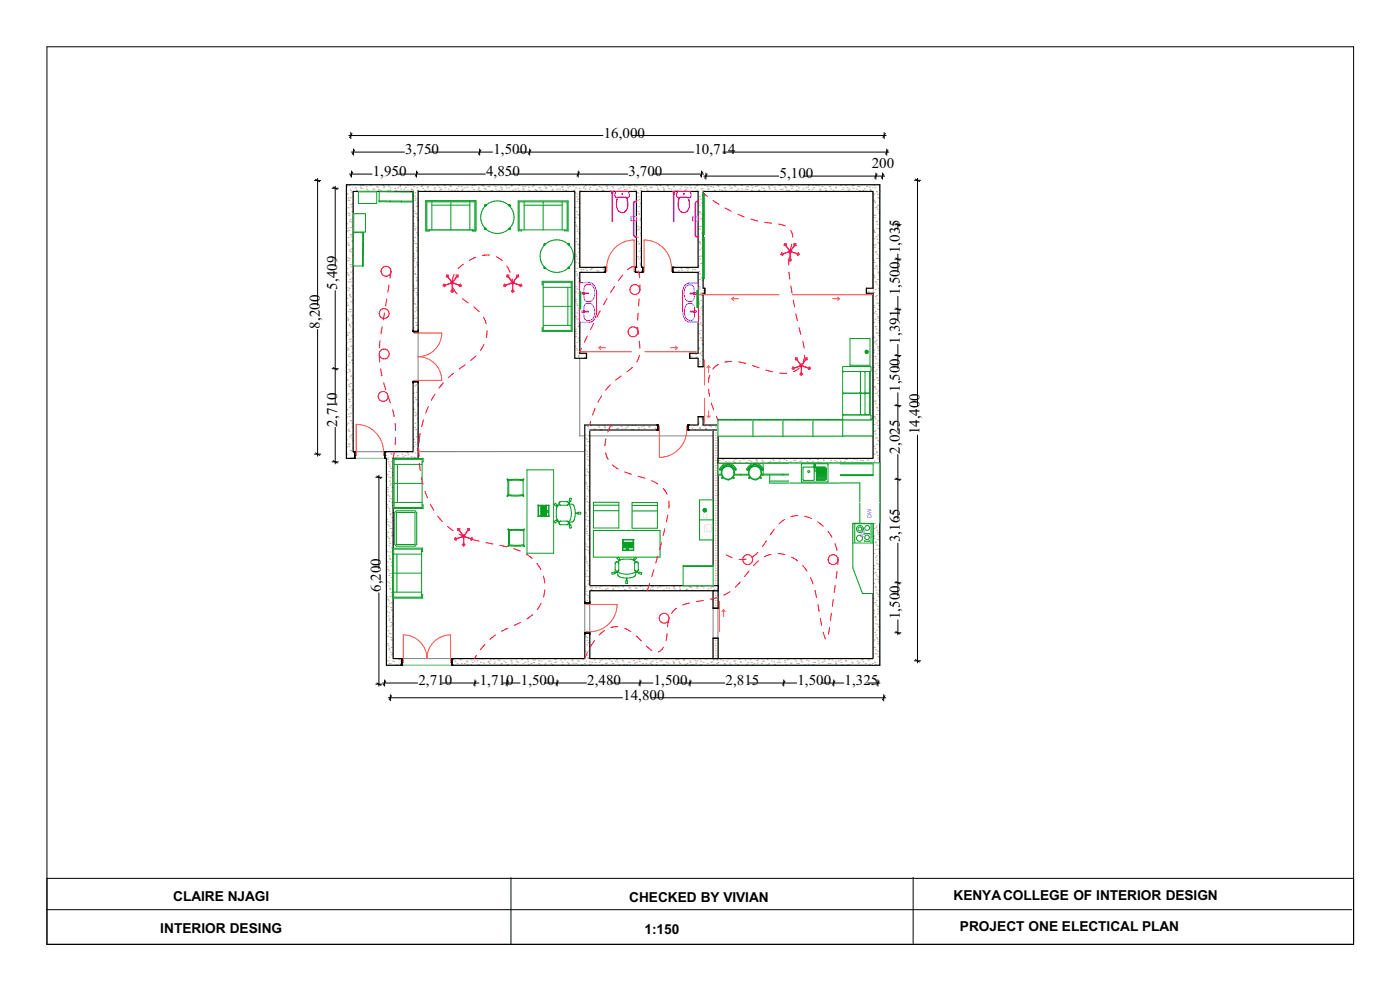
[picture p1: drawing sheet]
<svg xmlns="http://www.w3.org/2000/svg" width="420mm" height="297mm" viewBox="0 0 420 297" stroke-linecap="round" stroke-linejoin="round" font-family="sans-serif">
<defs><g id="words">
<g font-size="4.5">
<text x="181.1" y="41.2">16,000</text>
<text x="121.6" y="46.2">3,750</text>
<text x="148" y="46.2">1,500</text>
<text x="208.3" y="46.2">10,714</text>
<text x="111.8" y="52.8">1,950</text>
<text x="145.8" y="52.8">4,850</text>
<text x="188.6" y="52.8">3,700</text>
<text x="233.9" y="53.4">5,100</text>
<text x="261.5" y="50.2">200</text>
<text x="270" y="75.9" transform="rotate(-90 270 75.9)">1,035</text>
<text x="101.2" y="86.8" transform="rotate(-90 101.2 86.8)">5,409</text>
<text x="270" y="88.5" transform="rotate(-90 270 88.5)">1,500</text>
<text x="95.9" y="98.5" transform="rotate(-90 95.9 98.5)">8,200</text>
<text x="270" y="103" transform="rotate(-90 270 103)">1,391</text>
<text x="270" y="117.5" transform="rotate(-90 270 117.5)">1,500</text>
<text x="101.2" y="127.8" transform="rotate(-90 101.2 127.8)">2,710</text>
<text x="275.9" y="130.2" transform="rotate(-90 275.9 130.2)">14,400</text>
<text x="270" y="136" transform="rotate(-90 270 136)">2,025</text>
<text x="270" y="162.5" transform="rotate(-90 270 162.5)">3,165</text>
<text x="114.3" y="177.4" transform="rotate(-90 114.3 177.4)">6,200</text>
<text x="270" y="185.5" transform="rotate(-90 270 185.5)">1,500</text>
<text x="125.5" y="205.3">2,710</text>
<text x="143.9" y="205.3">1,710</text>
<text x="156.3" y="205.3">1,500</text>
<text x="176.2" y="205.3">2,480</text>
<text x="187" y="209.7">14,800</text>
<text x="196.1" y="205.3">1,500</text>
<text x="217.7" y="205.3">2,815</text>
<text x="239.2" y="205.3">1,500</text>
<text x="253.4" y="205.3">1,325</text>
</g>
<g font-size="4.1">
<text x="52" y="269.9">CLAIRE NJAGI</text>
<text x="286.1" y="269.9">KENYACOLLEGE OF INTERIOR DESIGN</text>
<text x="188.8" y="270.4">CHECKED BY VIVIAN</text>
<text x="48.1" y="279.7">INTERIOR DESING</text>
<text x="193.3" y="280">1:150</text>
<text x="288" y="279.1">PROJECT ONE ELECTICAL PLAN</text>
</g>
<g font-size="1.6" fill="#55f">
<text x="233.4" y="142.3">F</text>
<text x="261.5" y="155.1" transform="rotate(-90 261.5 155.1)">DW</text>
<text x="259.4" y="161" transform="rotate(-90 259.4 161)">RE</text>
</g>
<text font-size="1.4" fill="#fff" x="13.8" y="283.3">GSPublisherVersion 0.15.100.100</text>
</g></defs>
<g fill="none" stroke="#fff" stroke-width=".3">
<path d="M177.7 136.4h.1M177.7 132.1h.1M177.7 127.9h.1M177.8 138.8h.1M177.8 137.3h.1M177.8 135.8h.1M177.8 134.3h.1M177.8 132.8h.1M177.8 131.3h.1M177.8 129.8h.1M177.8 128.3h.1M178 138.2h.1"/>
<path d="M178 134h.1M178 129.7h.1M178.1 136.8l.2 .4h-.5zM178.1 129l.2 .4h-.5zM178.8 137.4h.1M178.8 133.2h.1M178.8 129h.1M179 139.3h.1M179 135h.1M179 130.8h.1M179.8 138.5h.1M179.8 134.3h.1"/>
<path d="M179.8 130h.1M180.1 138.8h.1M180.1 137.3h.1M180.1 135.8h.1M180.1 134.3h.1M180.1 132.8h.1M180.1 131.3h.1M180.1 129.8h.1M180.1 128.3h.1M180.1 136.1h.1M180.1 131.9h.1M180.1 127.6h.1"/>
<path d="M180.3 132.9l.3 .4h-.5zM180.9 139.6h.1M180.9 135.3h.1M180.9 131.1h.1M181.1 137.2h.1M181.1 132.9h.1M181.1 128.7h.1M181.6 138.8h.1M181.6 137.3h.1M181.6 135.8h.1M181.6 134.3h.1M181.6 132.8h.1"/>
<path d="M181.6 131.3h.1M181.6 129.8h.1M181.6 128.3h.1M181.9 136.4h.1M181.9 132.1h.1M181.9 127.9h.1M182.2 138.2h.1M182.2 134h.1M182.2 129.7h.1M182.6 136.8l.2 .4h-.5zM182.6 129l.2 .4h-.5zM183 137.4h.1"/>
<path d="M183 133.2h.1M183 129h.1M183.3 139.3h.1M183.3 135h.1M183.3 130.8h.1M183.8 138.8h.1M183.8 137.3h.1M183.8 135.8h.1M183.8 134.3h.1M183.8 132.8h.1M183.8 131.3h.1M183.8 129.8h.1"/>
<path d="M183.8 128.3h.1M184.1 138.5h.1M184.1 134.3h.1M184.1 130h.1M184.3 136.1h.1M184.3 131.9h.1M184.3 127.6h.1M184.8 132.9l.3 .4h-.5zM185.1 139.6h.1M185.1 135.3h.1M185.1 131.1h.1M185.3 138.8h.1"/>
<path d="M185.3 137.3h.1M185.3 135.8h.1M185.3 134.3h.1M185.3 132.8h.1M185.3 131.3h.1M185.3 129.8h.1M185.3 128.3h.1M185.4 137.2h.1M185.4 132.9h.1M185.4 128.7h.1M186.2 136.4h.1M186.2 132.1h.1"/>
<path d="M186.2 127.9h.1M186.4 138.2h.1M186.4 134h.1M186.4 129.7h.1M187.1 136.8l.2 .4h-.5zM187.1 129l.2 .4h-.5zM187.2 137.4h.1M187.2 133.2h.1M187.2 129h.1M187.5 139.3h.1M187.5 135h.1M187.5 130.8h.1"/>
<path d="M187.6 138.8h.1M187.6 137.3h.1M187.6 135.8h.1M187.6 134.3h.1M187.6 132.8h.1M187.6 131.3h.1M187.6 129.8h.1M187.6 128.3h.1M188.3 138.5h.1M188.3 134.3h.1M188.3 130h.1M188.6 136.1h.1"/>
<path d="M188.6 131.9h.1M188.6 127.6h.1M189.1 138.8h.1M189.1 137.3h.1M189.1 135.8h.1M189.1 134.3h.1M189.1 132.8h.1M189.1 131.3h.1M189.1 129.8h.1M189.1 128.3h.1M189.3 132.9l.3 .4h-.5zM189.4 139.6h.1"/>
<path d="M189.4 135.3h.1M189.4 131.1h.1M189.6 137.2h.1M189.6 132.9h.1M189.6 128.7h.1M190.4 136.4h.1M190.4 132.1h.1M190.4 127.9h.1M190.7 138.2h.1M190.7 134h.1M190.7 129.7h.1M191.3 138.8h.1"/>
<path d="M191.3 137.3h.1M191.3 135.8h.1M191.3 134.3h.1M191.3 132.8h.1M191.3 131.3h.1M191.3 129.8h.1M191.3 128.3h.1M191.5 137.4h.1M191.5 133.2h.1M191.5 129h.1M191.6 136.8l.2 .4h-.5zM191.6 129l.2 .4h-.5z"/>
<path d="M191.7 139.3h.1M191.7 135h.1M191.7 130.8h.1M192.5 138.5h.1M192.5 134.3h.1M192.5 130h.1M192.8 136.1h.1M192.8 131.9h.1M192.8 127.6h.1M192.8 138.8h.1M192.8 137.3h.1M192.8 135.8h.1"/>
<path d="M192.8 134.3h.1M192.8 132.8h.1M192.8 131.3h.1M192.8 129.8h.1M192.8 128.3h.1M193.6 139.6h.1M193.6 135.3h.1M193.6 131.1h.1M193.8 132.9l.3 .4h-.5zM193.9 137.2h.1M193.9 132.9h.1M193.9 128.7h.1"/>
<path d="M194.7 136.4h.1M194.7 132.1h.1M194.7 127.9h.1M194.9 138.2h.1M194.9 134h.1M194.9 129.7h.1M195.1 138.8h.1M195.1 137.3h.1M195.1 135.8h.1M195.1 134.3h.1M195.1 132.8h.1M195.1 131.3h.1"/>
<path d="M195.1 129.8h.1M195.1 128.3h.1M195.7 137.4h.1M195.7 133.2h.1M195.7 129h.1M196 139.3h.1M196 135h.1M196 130.8h.1M196.1 136.8l.2 .4h-.5zM196.1 129l.2 .4h-.5zM196.6 138.8h.1M196.6 137.3h.1"/>
<path d="M196.6 135.8h.1M196.6 134.3h.1M196.6 132.8h.1M196.6 131.3h.1M196.6 129.8h.1M196.6 128.3h.1M196.8 138.5h.1M196.8 134.3h.1M196.8 130h.1M197.1 136.1h.1M197.1 131.9h.1M197.1 127.6h.1"/>
<path d="M197.8 139.6h.1M197.8 135.3h.1M197.8 131.1h.1M198.1 137.2h.1M198.1 132.9h.1M198.1 128.7h.1M198.3 132.9l.3 .4h-.5zM198.8 138.8h.1M198.8 137.3h.1M198.8 135.8h.1M198.8 134.3h.1M198.8 132.8h.1"/>
<path d="M198.8 131.3h.1M198.8 129.8h.1M198.8 128.3h.1M198.9 136.4h.1M198.9 132.1h.1M198.9 127.9h.1M199.2 138.2h.1M199.2 134h.1M199.2 129.7h.1M200 137.4h.1M200 133.2h.1M200 129h.1"/>
<path d="M200.2 139.3h.1M200.2 135h.1M200.2 130.8h.1M200.3 138.8h.1M200.3 137.3h.1M200.3 135.8h.1M200.3 134.3h.1M200.3 132.8h.1M200.3 131.3h.1M200.3 129.8h.1M200.3 128.3h.1M200.6 136.8l.2 .4h-.5z"/>
<path d="M200.6 129l.2 .4h-.5zM201 138.5h.1M201 134.3h.1M201 130h.1M201.3 136.1h.1M201.3 131.9h.1M201.3 127.6h.1M202.1 139.6h.1M202.1 135.3h.1M202.1 131.1h.1M202.4 137.2h.1M202.4 132.9h.1"/>
<path d="M202.4 128.7h.1M202.6 138.8h.1M202.6 137.3h.1M202.6 135.8h.1M202.6 134.3h.1M202.6 132.8h.1M202.6 131.3h.1M202.6 129.8h.1M202.6 128.3h.1M202.8 132.9l.3 .4h-.5zM203.2 136.4h.1M203.2 132.1h.1"/>
<path d="M203.2 127.9h.1M203.4 138.2h.1M203.4 134h.1M203.4 129.7h.1M204.1 138.8h.1M204.1 137.3h.1M204.1 135.8h.1M204.1 134.3h.1M204.1 132.8h.1M204.1 131.3h.1M204.1 129.8h.1M204.1 128.3h.1"/>
<path d="M204.2 137.4h.1M204.2 133.2h.1M204.2 129h.1M204.5 139.3h.1M204.5 135h.1M204.5 130.8h.1M205.1 136.8l.2 .4h-.5zM205.1 129l.2 .4h-.5zM205.3 138.5h.1M205.3 134.3h.1M205.3 130h.1M205.5 136.1h.1"/>
<path d="M205.5 131.9h.1M205.5 127.6h.1M206.3 138.8h.1M206.3 137.3h.1M206.3 135.8h.1M206.3 134.3h.1M206.3 132.8h.1M206.3 131.3h.1M206.3 129.8h.1M206.3 128.3h.1M206.3 139.6h.1M206.3 135.3h.1"/>
<path d="M206.3 131.1h.1M206.6 137.2h.1M206.6 132.9h.1M206.6 128.7h.1M207.3 132.9l.3 .4h-.5zM207.4 136.4h.1M207.4 132.1h.1M207.4 127.9h.1M207.7 138.2h.1M207.7 134h.1M207.7 129.7h.1M207.8 138.8h.1"/>
<path d="M207.8 137.3h.1M207.8 135.8h.1M207.8 134.3h.1M207.8 132.8h.1M207.8 131.3h.1M207.8 129.8h.1M207.8 128.3h.1M208.5 137.4h.1M208.5 133.2h.1M208.5 129h.1M208.7 139.3h.1M208.7 135h.1"/>
<path d="M208.7 130.8h.1M209.5 138.5h.1M209.5 134.3h.1M209.5 130h.1M209.6 136.8l.2 .4h-.5zM209.6 129l.2 .4h-.5zM209.8 136.1h.1M209.8 131.9h.1M209.8 127.6h.1M210.1 138.8h.1M210.1 137.3h.1M210.1 135.8h.1"/>
<path d="M210.1 134.3h.1M210.1 132.8h.1M210.1 131.3h.1M210.1 129.8h.1M210.1 128.3h.1M210.6 139.6h.1M210.6 135.3h.1M210.6 131.1h.1M210.8 137.2h.1M210.8 132.9h.1M210.8 128.7h.1M211.6 138.8h.1"/>
<path d="M211.6 137.3h.1M211.6 135.8h.1M211.6 134.3h.1M211.6 132.8h.1M211.6 131.3h.1M211.6 129.8h.1M211.6 128.3h.1M211.6 136.4h.1M211.6 132.1h.1M211.6 127.9h.1M211.8 132.9l.3 .4h-.5zM211.9 138.2h.1"/>
<path d="M211.9 134h.1M211.9 129.7h.1M212.7 137.4h.1M212.7 133.2h.1M212.7 129h.1M213 139.3h.1M213 135h.1M213 130.8h.1M213.8 138.5h.1M213.8 134.3h.1M213.8 130h.1M213.8 138.8h.1"/>
<path d="M213.8 137.3h.1M213.8 135.8h.1M213.8 132.8h.1M213.8 131.3h.1M213.8 129.8h.1M213.8 128.3h.1M214 136.1h.1M214 131.9h.1M214 127.6h.1M214.1 136.8l.2 .4h-.5zM214.1 129l.2 .4h-.5zM214.8 139.6h.1"/>
<path d="M214.8 135.3h.1M214.8 131.1h.1M215.1 137.2h.1M215.1 132.9h.1M215.1 128.7h.1M215.3 138.8h.1M215.3 137.3h.1M215.3 135.8h.1M215.3 134.3h.1M215.3 132.8h.1M215.3 131.3h.1M215.3 129.8h.1"/>
<path d="M215.3 128.3h.1M177.7 157.6h.1M177.7 153.3h.1M177.7 149.1h.1M177.7 144.9h.1M177.7 140.6h.1M177.8 159.8h.1M177.8 158.3h.1M177.8 156.8h.1M177.8 155.3h.1M177.8 153.8h.1M177.8 152.3h.1"/>
<path d="M177.8 150.8h.1M177.8 149.3h.1M177.8 147.8h.1M177.8 146.3h.1M177.8 144.8h.1M177.8 143.3h.1M177.8 141.8h.1M177.8 140.3h.1M178 159.4h.1M178 155.2h.1M178 151h.1M178 146.7h.1"/>
<path d="M178 142.5h.1M178.1 152.4l.2 .4h-.5zM178.1 144.6l.2 .4h-.5zM178.8 158.6h.1M178.8 154.4h.1M178.8 150.2h.1M178.8 145.9h.1M178.8 141.7h.1M179 156.3h.1M179 152h.1M179 147.8h.1M179 143.5h.1"/>
<path d="M179.8 159.7h.1M179.8 155.5h.1M179.8 151.2h.1M179.8 147h.1M179.8 142.7h.1M180.1 159.8h.1M180.1 158.3h.1M180.1 156.8h.1M180.1 155.3h.1M180.1 153.8h.1M180.1 152.3h.1M180.1 150.8h.1"/>
<path d="M180.1 149.3h.1M180.1 147.8h.1M180.1 146.3h.1M180.1 144.8h.1M180.1 143.3h.1M180.1 141.8h.1M180.1 140.3h.1M180.1 157.3h.1M180.1 153.1h.1M180.1 148.8h.1M180.1 144.6h.1M180.1 140.4h.1"/>
<path d="M180.3 156.3l.3 .4h-.5zM180.3 148.5l.3 .4h-.5zM180.3 140.7l.3 .4h-.5zM180.9 156.5h.1M180.9 152.3h.1M180.9 148h.1M180.9 143.8h.1M181.1 158.4h.1M181.1 154.1h.1M181.1 149.9h.1M181.1 145.7h.1M181.1 141.4h.1"/>
<path d="M181.6 159.8h.1M181.6 158.3h.1M181.6 156.8h.1M181.6 155.3h.1M181.6 153.8h.1M181.6 152.3h.1M181.6 150.8h.1M181.6 149.3h.1M181.6 147.8h.1M181.6 146.3h.1M181.6 144.8h.1M181.6 143.3h.1"/>
<path d="M181.6 141.8h.1M181.6 140.3h.1M181.9 157.6h.1M181.9 153.3h.1M181.9 149.1h.1M181.9 144.9h.1M181.9 140.6h.1M182.2 159.4h.1M182.2 155.2h.1M182.2 151h.1M182.2 146.7h.1M182.2 142.5h.1"/>
<path d="M182.6 152.4l.2 .4h-.5zM182.6 144.6l.2 .4h-.5zM183 158.6h.1M183 154.4h.1M183 150.2h.1M183 145.9h.1M183 141.7h.1M183.3 156.3h.1M183.3 152h.1M183.3 147.8h.1M183.3 143.5h.1M183.8 159.8h.1"/>
<path d="M183.8 158.3h.1M183.8 156.8h.1M183.8 155.3h.1M183.8 153.8h.1M183.8 152.3h.1M183.8 150.8h.1M183.8 149.3h.1M183.8 147.8h.1M183.8 146.3h.1M183.8 144.8h.1M183.8 143.3h.1M183.8 141.8h.1"/>
<path d="M183.8 140.3h.1M184.1 159.7h.1M184.1 155.5h.1M184.1 151.2h.1M184.1 147h.1M184.1 142.7h.1M184.3 157.3h.1M184.3 153.1h.1M184.3 148.8h.1M184.3 144.6h.1M184.3 140.4h.1M184.8 156.3l.3 .4h-.5z"/>
<path d="M184.8 148.5l.3 .4h-.5zM184.8 140.7l.3 .4h-.5zM185.1 156.5h.1M185.1 152.3h.1M185.1 148h.1M185.1 143.8h.1M185.3 159.8h.1M185.3 158.3h.1M185.3 156.8h.1M185.3 155.3h.1M185.3 153.8h.1M185.3 152.3h.1"/>
<path d="M185.3 150.8h.1M185.3 149.3h.1M185.3 147.8h.1M185.3 146.3h.1M185.3 144.8h.1M185.3 143.3h.1M185.3 141.8h.1M185.3 140.3h.1M185.4 158.4h.1M185.4 154.1h.1M185.4 149.9h.1M185.4 145.7h.1"/>
<path d="M185.4 141.4h.1M186.2 157.6h.1M186.2 153.3h.1M186.2 149.1h.1M186.2 144.9h.1M186.2 140.6h.1M186.4 159.4h.1M186.4 155.2h.1M186.4 151h.1M186.4 146.7h.1M186.4 142.5h.1M187.1 152.4l.2 .4h-.5z"/>
<path d="M187.1 144.6l.2 .4h-.5zM187.2 158.6h.1M187.2 154.4h.1M187.2 150.2h.1M187.2 145.9h.1M187.2 141.7h.1M187.5 156.3h.1M187.5 152h.1M187.5 147.8h.1M187.5 143.5h.1M187.6 159.8h.1M187.6 158.3h.1"/>
<path d="M187.6 156.8h.1M187.6 155.3h.1M187.6 153.8h.1M187.6 152.3h.1M187.6 150.8h.1M187.6 149.3h.1M187.6 147.8h.1M187.6 146.3h.1M187.6 144.8h.1M187.6 143.3h.1M187.6 141.8h.1M187.6 140.3h.1"/>
<path d="M188.3 159.7h.1M188.3 155.5h.1M188.3 151.2h.1M188.3 147h.1M188.3 142.7h.1M188.6 157.3h.1M188.6 153.1h.1M188.6 148.8h.1M188.6 144.6h.1M188.6 140.4h.1M189.1 159.8h.1M189.1 158.3h.1"/>
<path d="M189.1 156.8h.1M189.1 155.3h.1M189.1 153.8h.1M189.1 152.3h.1M189.1 150.8h.1M189.1 149.3h.1M189.1 147.8h.1M189.1 146.3h.1M189.1 144.8h.1M189.1 143.3h.1M189.1 141.8h.1M189.1 140.3h.1"/>
<path d="M189.3 156.3l.3 .4h-.5zM189.3 148.5l.3 .4h-.5zM189.3 140.7l.3 .4h-.5zM189.4 156.5h.1M189.4 152.3h.1M189.4 148h.1M189.4 143.8h.1M189.6 158.4h.1M189.6 154.1h.1M189.6 149.9h.1M189.6 145.7h.1M189.6 141.4h.1"/>
<path d="M190.4 157.6h.1M190.4 153.3h.1M190.4 149.1h.1M190.4 144.9h.1M190.4 140.6h.1M190.7 159.4h.1M190.7 155.2h.1M190.7 151h.1M190.7 146.7h.1M190.7 142.5h.1M191.3 159.8h.1M191.3 158.3h.1"/>
<path d="M191.3 156.8h.1M191.3 155.3h.1M191.3 153.8h.1M191.3 152.3h.1M191.3 150.8h.1M191.3 149.3h.1M191.3 147.8h.1M191.3 146.3h.1M191.3 144.8h.1M191.3 143.3h.1M191.3 141.8h.1M191.3 140.3h.1"/>
<path d="M191.5 158.6h.1M191.5 154.4h.1M191.5 150.2h.1M191.5 145.9h.1M191.5 141.7h.1M191.6 152.4l.2 .4h-.5zM191.6 144.6l.2 .4h-.5zM191.7 156.3h.1M191.7 152h.1M191.7 147.8h.1M191.7 143.5h.1M192.5 159.7h.1"/>
<path d="M192.5 155.5h.1M192.5 151.2h.1M192.5 147h.1M192.5 142.7h.1M192.8 157.3h.1M192.8 153.1h.1M192.8 148.8h.1M192.8 144.6h.1M192.8 140.4h.1M192.8 159.8h.1M192.8 158.3h.1M192.8 156.8h.1"/>
<path d="M192.8 155.3h.1M192.8 153.8h.1M192.8 152.3h.1M192.8 150.8h.1M192.8 149.3h.1M192.8 147.8h.1M192.8 146.3h.1M192.8 144.8h.1M192.8 143.3h.1M192.8 141.8h.1M192.8 140.3h.1M193.6 156.5h.1"/>
<path d="M193.6 152.3h.1M193.6 148h.1M193.6 143.8h.1M193.8 156.3l.3 .4h-.5zM193.8 148.5l.3 .4h-.5zM193.8 140.7l.3 .4h-.5zM193.9 158.4h.1M193.9 154.1h.1M193.9 149.9h.1M193.9 145.7h.1M193.9 141.4h.1M194.7 157.6h.1"/>
<path d="M194.7 153.3h.1M194.7 149.1h.1M194.7 144.9h.1M194.7 140.6h.1M194.9 159.4h.1M194.9 155.2h.1M194.9 151h.1M194.9 146.7h.1M194.9 142.5h.1M195.1 159.8h.1M195.1 158.3h.1M195.1 156.8h.1"/>
<path d="M195.1 155.3h.1M195.1 153.8h.1M195.1 152.3h.1M195.1 150.8h.1M195.1 149.3h.1M195.1 147.8h.1M195.1 146.3h.1M195.1 144.8h.1M195.1 143.3h.1M195.1 141.8h.1M195.1 140.3h.1M195.7 158.6h.1"/>
<path d="M195.7 154.4h.1M195.7 150.2h.1M195.7 145.9h.1M195.7 141.7h.1M196 156.3h.1M196 152h.1M196 147.8h.1M196 143.5h.1M196.1 152.4l.2 .4h-.5zM196.1 144.6l.2 .4h-.5zM196.6 159.8h.1M196.6 158.3h.1"/>
<path d="M196.6 156.8h.1M196.6 155.3h.1M196.6 153.8h.1M196.6 152.3h.1M196.6 150.8h.1M196.6 149.3h.1M196.6 147.8h.1M196.6 146.3h.1M196.6 144.8h.1M196.6 143.3h.1M196.6 141.8h.1M196.6 140.3h.1"/>
<path d="M196.8 159.7h.1M196.8 155.5h.1M196.8 151.2h.1M196.8 147h.1M196.8 142.7h.1M197.1 157.3h.1M197.1 153.1h.1M197.1 148.8h.1M197.1 144.6h.1M197.1 140.4h.1M197.8 156.5h.1M197.8 152.3h.1"/>
<path d="M197.8 148h.1M197.8 143.8h.1M198.1 158.4h.1M198.1 154.1h.1M198.1 149.9h.1M198.1 145.7h.1M198.1 141.4h.1M198.3 156.3l.3 .4h-.5zM198.3 148.5l.3 .4h-.5zM198.3 140.7l.3 .4h-.5zM198.8 159.8h.1M198.8 158.3h.1"/>
<path d="M198.8 156.8h.1M198.8 155.3h.1M198.8 153.8h.1M198.8 152.3h.1M198.8 150.8h.1M198.8 149.3h.1M198.8 147.8h.1M198.8 146.3h.1M198.8 144.8h.1M198.8 143.3h.1M198.8 141.8h.1M198.8 140.3h.1"/>
<path d="M198.9 157.6h.1M198.9 153.3h.1M198.9 149.1h.1M198.9 144.9h.1M198.9 140.6h.1M199.2 159.4h.1M199.2 155.2h.1M199.2 151h.1M199.2 146.7h.1M199.2 142.5h.1M200 158.6h.1M200 154.4h.1"/>
<path d="M200 150.2h.1M200 145.9h.1M200 141.7h.1M200.2 156.3h.1M200.2 152h.1M200.2 147.8h.1M200.2 143.5h.1M200.3 159.8h.1M200.3 158.3h.1M200.3 156.8h.1M200.3 155.3h.1M200.3 153.8h.1"/>
<path d="M200.3 152.3h.1M200.3 150.8h.1M200.3 149.3h.1M200.3 147.8h.1M200.3 146.3h.1M200.3 144.8h.1M200.3 143.3h.1M200.3 141.8h.1M200.3 140.3h.1M200.6 152.4l.2 .4h-.5zM200.6 144.6l.2 .4h-.5zM201 159.7h.1"/>
<path d="M201 155.5h.1M201 151.2h.1M201 147h.1M201 142.7h.1M201.3 157.3h.1M201.3 153.1h.1M201.3 148.8h.1M201.3 144.6h.1M201.3 140.4h.1M202.1 156.5h.1M202.1 152.3h.1M202.1 148h.1"/>
<path d="M202.1 143.8h.1M202.4 158.4h.1M202.4 154.1h.1M202.4 149.9h.1M202.4 145.7h.1M202.4 141.4h.1M202.6 159.8h.1M202.6 158.3h.1M202.6 156.8h.1M202.6 155.3h.1M202.6 153.8h.1M202.6 152.3h.1"/>
<path d="M202.6 150.8h.1M202.6 149.3h.1M202.6 147.8h.1M202.6 146.3h.1M202.6 144.8h.1M202.6 143.3h.1M202.6 141.8h.1M202.6 140.3h.1M202.8 156.3l.3 .4h-.5zM202.8 148.5l.3 .4h-.5zM202.8 140.7l.3 .4h-.5zM203.2 157.6h.1"/>
<path d="M203.2 153.3h.1M203.2 149.1h.1M203.2 144.9h.1M203.2 140.6h.1M203.4 159.4h.1M203.4 155.2h.1M203.4 151h.1M203.4 146.7h.1M203.4 142.5h.1M204.1 159.8h.1M204.1 158.3h.1M204.1 156.8h.1"/>
<path d="M204.1 155.3h.1M204.1 153.8h.1M204.1 152.3h.1M204.1 150.8h.1M204.1 149.3h.1M204.1 147.8h.1M204.1 146.3h.1M204.1 144.8h.1M204.1 143.3h.1M204.1 141.8h.1M204.1 140.3h.1M204.2 158.6h.1"/>
<path d="M204.2 154.4h.1M204.2 150.2h.1M204.2 145.9h.1M204.2 141.7h.1M204.5 156.3h.1M204.5 152h.1M204.5 147.8h.1M204.5 143.5h.1M205.1 152.4l.2 .4h-.5zM205.1 144.6l.2 .4h-.5zM205.3 159.7h.1M205.3 155.5h.1"/>
<path d="M205.3 151.2h.1M205.3 147h.1M205.3 142.7h.1M205.5 157.3h.1M205.5 153.1h.1M205.5 148.8h.1M205.5 144.6h.1M205.5 140.4h.1M206.3 159.8h.1M206.3 158.3h.1M206.3 156.8h.1M206.3 155.3h.1"/>
<path d="M206.3 153.8h.1M206.3 152.3h.1M206.3 150.8h.1M206.3 149.3h.1M206.3 147.8h.1M206.3 146.3h.1M206.3 144.8h.1M206.3 143.3h.1M206.3 141.8h.1M206.3 140.3h.1M206.3 156.5h.1M206.3 148h.1"/>
<path d="M206.3 143.8h.1M206.6 158.4h.1M206.6 154.1h.1M206.6 149.9h.1M206.6 145.7h.1M206.6 141.4h.1M207.3 156.3l.3 .4h-.5zM207.3 148.5l.3 .4h-.5zM207.3 140.7l.3 .4h-.5zM207.4 157.6h.1M207.4 153.3h.1M207.4 149.1h.1"/>
<path d="M207.4 144.9h.1M207.4 140.6h.1M207.7 159.4h.1M207.7 155.2h.1M207.7 151h.1M207.7 146.7h.1M207.7 142.5h.1M207.8 159.8h.1M207.8 158.3h.1M207.8 156.8h.1M207.8 155.3h.1M207.8 153.8h.1"/>
<path d="M207.8 152.3h.1M207.8 150.8h.1M207.8 149.3h.1M207.8 147.8h.1M207.8 146.3h.1M207.8 144.8h.1M207.8 143.3h.1M207.8 141.8h.1M207.8 140.3h.1M208.5 158.6h.1M208.5 154.4h.1M208.5 150.2h.1"/>
<path d="M208.5 145.9h.1M208.5 141.7h.1M208.7 156.3h.1M208.7 152h.1M208.7 147.8h.1M208.7 143.5h.1M209.5 159.7h.1M209.5 155.5h.1M209.5 151.2h.1M209.5 147h.1M209.5 142.7h.1M209.6 152.4l.2 .4h-.5z"/>
<path d="M209.6 144.6l.2 .4h-.5zM209.8 157.3h.1M209.8 153.1h.1M209.8 148.8h.1M209.8 144.6h.1M209.8 140.4h.1M210.1 159.8h.1M210.1 158.3h.1M210.1 156.8h.1M210.1 155.3h.1M210.1 153.8h.1M210.1 152.3h.1"/>
<path d="M210.1 150.8h.1M210.1 149.3h.1M210.1 147.8h.1M210.1 146.3h.1M210.1 144.8h.1M210.1 143.3h.1M210.1 141.8h.1M210.1 140.3h.1M210.6 156.5h.1M210.6 152.3h.1M210.6 148h.1M210.6 143.8h.1"/>
<path d="M210.8 158.4h.1M210.8 154.1h.1M210.8 149.9h.1M210.8 145.7h.1M210.8 141.4h.1M211.6 159.8h.1M211.6 158.3h.1M211.6 156.8h.1M211.6 155.3h.1M211.6 153.8h.1M211.6 152.3h.1M211.6 150.8h.1"/>
<path d="M211.6 149.3h.1M211.6 147.8h.1M211.6 146.3h.1M211.6 144.8h.1M211.6 143.3h.1M211.6 141.8h.1M211.6 140.3h.1M211.6 157.6h.1M211.6 153.3h.1M211.6 149.1h.1M211.6 144.9h.1M211.6 140.6h.1"/>
<path d="M211.8 156.3l.3 .4h-.5zM211.8 148.5l.3 .4h-.5zM211.8 140.7l.3 .4h-.5zM211.9 159.4h.1M211.9 155.2h.1M211.9 151h.1M211.9 146.7h.1M211.9 142.5h.1M212.7 158.6h.1M212.7 154.4h.1M212.7 150.2h.1M212.7 145.9h.1"/>
<path d="M212.7 141.7h.1M213 156.3h.1M213 152h.1M213 147.8h.1M213 143.5h.1M213.8 159.7h.1M213.8 155.5h.1M213.8 151.2h.1M213.8 147h.1M213.8 142.7h.1M213.8 159.8h.1M213.8 158.3h.1"/>
<path d="M213.8 156.8h.1M213.8 155.3h.1M213.8 153.8h.1M213.8 152.3h.1M213.8 150.8h.1M213.8 149.3h.1M213.8 147.8h.1M213.8 146.3h.1M213.8 144.8h.1M213.8 143.3h.1M213.8 141.8h.1M213.8 140.3h.1"/>
<path d="M214 157.3h.1M214 153.1h.1M214 148.8h.1M214 144.6h.1M214 140.4h.1M214.1 152.4l.2 .4h-.5zM214.1 144.6l.2 .4h-.5zM214.8 156.5h.1M214.8 152.3h.1M214.8 148h.1M214.8 143.8h.1M215.1 158.4h.1"/>
<path d="M215.1 154.1h.1M215.1 149.9h.1M215.1 145.7h.1M215.1 141.4h.1M215.3 159.8h.1M215.3 158.3h.1M215.3 156.8h.1M215.3 155.3h.1M215.3 153.8h.1M215.3 152.3h.1M215.3 150.8h.1M215.3 149.3h.1"/>
<path d="M215.3 147.8h.1M215.3 146.3h.1M215.3 144.8h.1M215.3 143.3h.1M215.3 141.8h.1M215.3 140.3h.1M177.7 174.6h.1M177.7 170.3h.1M177.7 166.1h.1M177.7 161.8h.1M177.8 176.3h.1M177.8 174.8h.1"/>
<path d="M177.8 173.3h.1M177.8 171.8h.1M177.8 170.3h.1M177.8 168.8h.1M177.8 167.3h.1M177.8 165.8h.1M177.8 164.3h.1M177.8 162.8h.1M177.8 161.3h.1M178 176.4h.1M178 172.2h.1M178 167.9h.1"/>
<path d="M178 163.7h.1M178.1 175.8l.2 .4h-.5zM178.1 168l.2 .4h-.5zM178.1 160.2l.2 .4h-.5zM178.8 175.6h.1M178.8 171.4h.1M178.8 167.1h.1M178.8 162.9h.1M179 173.2h.1M179 169h.1M179 164.7h.1M179 160.5h.1"/>
<path d="M179.8 176.7h.1M179.8 172.4h.1M179.8 168.2h.1M179.8 164h.1M180.1 176.3h.1M180.1 174.8h.1M180.1 173.3h.1M180.1 171.8h.1M180.1 170.3h.1M180.1 168.8h.1M180.1 167.3h.1M180.1 165.8h.1"/>
<path d="M180.1 164.3h.1M180.1 162.8h.1M180.1 161.3h.1M180.1 174.3h.1M180.1 170.1h.1M180.1 161.6h.1M180.3 171.9l.3 .4h-.5zM180.3 164.1l.3 .4h-.5zM180.9 173.5h.1M180.9 169.3h.1M180.9 165h.1M180.9 160.8h.1"/>
<path d="M181.1 175.4h.1M181.1 171.1h.1M181.1 166.9h.1M181.1 162.6h.1M181.6 176.3h.1M181.6 174.8h.1M181.6 173.3h.1M181.6 171.8h.1M181.6 170.3h.1M181.6 168.8h.1M181.6 167.3h.1M181.6 165.8h.1"/>
<path d="M181.6 164.3h.1M181.6 162.8h.1M181.6 161.3h.1M181.9 174.6h.1M181.9 170.3h.1M181.9 166.1h.1M181.9 161.8h.1M182.2 176.4h.1M182.2 172.2h.1M182.2 167.9h.1M182.2 163.7h.1M182.6 175.8l.2 .4h-.5z"/>
<path d="M182.6 168l.2 .4h-.5zM182.6 160.2l.2 .4h-.5zM183 175.6h.1M183 171.4h.1M183 167.1h.1M183 162.9h.1M183.3 173.2h.1M183.3 169h.1M183.3 164.7h.1M183.3 160.5h.1M183.8 176.3h.1M183.8 174.8h.1"/>
<path d="M183.8 173.3h.1M183.8 171.8h.1M183.8 170.3h.1M183.8 168.8h.1M183.8 167.3h.1M183.8 165.8h.1M183.8 164.3h.1M183.8 162.8h.1M183.8 161.3h.1M184.1 176.7h.1M184.1 172.4h.1M184.1 168.2h.1"/>
<path d="M184.1 164h.1M184.3 174.3h.1M184.3 170.1h.1M184.3 165.8h.1M184.3 161.6h.1M184.8 171.9l.3 .4h-.5zM184.8 164.1l.3 .4h-.5zM185.1 173.5h.1M185.1 169.3h.1M185.1 165h.1M185.1 160.8h.1M185.3 176.3h.1"/>
<path d="M185.3 174.8h.1M185.3 173.3h.1M185.3 171.8h.1M185.3 170.3h.1M185.3 168.8h.1M185.3 167.3h.1M185.3 165.8h.1M185.3 164.3h.1M185.3 162.8h.1M185.3 161.3h.1M185.4 175.4h.1M185.4 171.1h.1"/>
<path d="M185.4 166.9h.1M185.4 162.6h.1M186.2 174.6h.1M186.2 170.3h.1M186.2 166.1h.1M186.2 161.8h.1M186.4 176.4h.1M186.4 172.2h.1M186.4 167.9h.1M186.4 163.7h.1M187.1 175.8l.2 .4h-.5zM187.1 168l.2 .4h-.5z"/>
<path d="M187.1 160.2l.2 .4h-.5zM187.2 175.6h.1M187.2 171.4h.1M187.2 167.1h.1M187.2 162.9h.1M187.5 173.2h.1M187.5 169h.1M187.5 164.7h.1M187.5 160.5h.1M187.6 176.3h.1M187.6 174.8h.1M187.6 173.3h.1"/>
<path d="M187.6 171.8h.1M187.6 170.3h.1M187.6 168.8h.1M187.6 167.3h.1M187.6 165.8h.1M187.6 164.3h.1M187.6 162.8h.1M187.6 161.3h.1M188.3 176.7h.1M188.3 172.4h.1M188.3 168.2h.1M188.3 164h.1"/>
<path d="M188.6 174.3h.1M188.6 170.1h.1M188.6 165.8h.1M188.6 161.6h.1M189.1 176.3h.1M189.1 174.8h.1M189.1 173.3h.1M189.1 171.8h.1M189.1 170.3h.1M189.1 168.8h.1M189.1 167.3h.1M189.1 165.8h.1"/>
<path d="M189.1 164.3h.1M189.1 162.8h.1M189.1 161.3h.1M189.3 171.9l.3 .4h-.5zM189.3 164.1l.3 .4h-.5zM189.4 173.5h.1M189.4 169.3h.1M189.4 165h.1M189.4 160.8h.1M189.6 175.4h.1M189.6 171.1h.1M189.6 166.9h.1"/>
<path d="M189.6 162.6h.1M190.4 174.6h.1M190.4 170.3h.1M190.4 166.1h.1M190.4 161.8h.1M190.7 176.4h.1M190.7 172.2h.1M190.7 167.9h.1M190.7 163.7h.1M191.3 176.3h.1M191.3 174.8h.1M191.3 173.3h.1"/>
<path d="M191.3 171.8h.1M191.3 170.3h.1M191.3 168.8h.1M191.3 167.3h.1M191.3 165.8h.1M191.3 164.3h.1M191.3 162.8h.1M191.3 161.3h.1M191.5 175.6h.1M191.5 171.4h.1M191.5 167.1h.1M191.5 162.9h.1"/>
<path d="M191.6 175.8l.2 .4h-.5zM191.6 168l.2 .4h-.5zM191.6 160.2l.2 .4h-.5zM191.7 173.2h.1M191.7 169h.1M191.7 164.7h.1M191.7 160.5h.1M192.5 176.7h.1M192.5 172.4h.1M192.5 168.2h.1M192.5 164h.1M192.8 174.3h.1"/>
<path d="M192.8 170.1h.1M192.8 165.8h.1M192.8 161.6h.1M192.8 176.3h.1M192.8 174.8h.1M192.8 173.3h.1M192.8 171.8h.1M192.8 170.3h.1M192.8 168.8h.1M192.8 167.3h.1M192.8 164.3h.1M192.8 162.8h.1"/>
<path d="M192.8 161.3h.1M193.6 173.5h.1M193.6 169.3h.1M193.6 165h.1M193.6 160.8h.1M193.8 171.9l.3 .4h-.5zM193.8 164.1l.3 .4h-.5zM193.9 175.4h.1M193.9 171.1h.1M193.9 166.9h.1M193.9 162.6h.1M194.7 174.6h.1"/>
<path d="M194.7 170.3h.1M194.7 166.1h.1M194.7 161.8h.1M194.9 176.4h.1M194.9 172.2h.1M194.9 167.9h.1M194.9 163.7h.1M195.1 176.3h.1M195.1 174.8h.1M195.1 173.3h.1M195.1 171.8h.1M195.1 170.3h.1"/>
<path d="M195.1 168.8h.1M195.1 167.3h.1M195.1 165.8h.1M195.1 164.3h.1M195.1 162.8h.1M195.1 161.3h.1M195.7 175.6h.1M195.7 171.4h.1M195.7 167.1h.1M195.7 162.9h.1M196 173.2h.1M196 169h.1"/>
<path d="M196 164.7h.1M196 160.5h.1M196.1 175.8l.2 .4h-.5zM196.1 168l.2 .4h-.5zM196.1 160.2l.2 .4h-.5zM196.6 176.3h.1M196.6 174.8h.1M196.6 173.3h.1M196.6 171.8h.1M196.6 170.3h.1M196.6 168.8h.1M196.6 167.3h.1"/>
<path d="M196.6 165.8h.1M196.6 164.3h.1M196.6 162.8h.1M196.6 161.3h.1M196.8 176.7h.1M196.8 172.4h.1M196.8 168.2h.1M196.8 164h.1M197.1 174.3h.1M197.1 170.1h.1M197.1 165.8h.1M197.1 161.6h.1"/>
<path d="M197.8 173.5h.1M197.8 169.3h.1M197.8 165h.1M197.8 160.8h.1M198.1 175.4h.1M198.1 171.1h.1M198.1 166.9h.1M198.1 162.6h.1M198.3 171.9l.3 .4h-.5zM198.3 164.1l.3 .4h-.5zM198.8 176.3h.1M198.8 174.8h.1"/>
<path d="M198.8 173.3h.1M198.8 171.8h.1M198.8 170.3h.1M198.8 168.8h.1M198.8 167.3h.1M198.8 165.8h.1M198.8 164.3h.1M198.8 162.8h.1M198.8 161.3h.1M198.9 174.6h.1M198.9 170.3h.1M198.9 166.1h.1"/>
<path d="M198.9 161.8h.1M199.2 176.4h.1M199.2 172.2h.1M199.2 167.9h.1M199.2 163.7h.1M200 175.6h.1M200 171.4h.1M200 167.1h.1M200 162.9h.1M200.2 173.2h.1M200.2 169h.1M200.2 164.7h.1"/>
<path d="M200.2 160.5h.1M200.3 176.3h.1M200.3 174.8h.1M200.3 173.3h.1M200.3 171.8h.1M200.3 170.3h.1M200.3 168.8h.1M200.3 167.3h.1M200.3 165.8h.1M200.3 164.3h.1M200.3 162.8h.1M200.3 161.3h.1"/>
<path d="M200.6 175.8l.2 .4h-.5zM200.6 168l.2 .4h-.5zM200.6 160.2l.2 .4h-.5zM201 176.7h.1M201 172.4h.1M201 168.2h.1M201 164h.1M201.3 174.3h.1M201.3 170.1h.1M201.3 165.8h.1M201.3 161.6h.1M202.1 173.5h.1"/>
<path d="M202.1 169.3h.1M202.1 165h.1M202.1 160.8h.1M202.4 175.4h.1M202.4 171.1h.1M202.4 166.9h.1M202.4 162.6h.1M202.6 176.3h.1M202.6 174.8h.1M202.6 173.3h.1M202.6 171.8h.1M202.6 170.3h.1"/>
<path d="M202.6 168.8h.1M202.6 167.3h.1M202.6 165.8h.1M202.6 164.3h.1M202.6 162.8h.1M202.6 161.3h.1M202.8 171.9l.3 .4h-.5zM202.8 164.1l.3 .4h-.5zM203.2 174.6h.1M203.2 170.3h.1M203.2 166.1h.1M203.2 161.8h.1"/>
<path d="M203.4 176.4h.1M203.4 172.2h.1M203.4 167.9h.1M203.4 163.7h.1M204.1 176.3h.1M204.1 174.8h.1M204.1 173.3h.1M204.1 171.8h.1M204.1 170.3h.1M204.1 168.8h.1M204.1 167.3h.1M204.1 165.8h.1"/>
<path d="M204.1 164.3h.1M204.1 162.8h.1M204.1 161.3h.1M204.2 175.6h.1M204.2 171.4h.1M204.2 167.1h.1M204.2 162.9h.1M204.5 173.2h.1M204.5 169h.1M204.5 164.7h.1M204.5 160.5h.1M205.1 175.8l.2 .4h-.5z"/>
<path d="M205.1 168l.2 .4h-.5zM205.1 160.2l.2 .4h-.5zM205.3 176.7h.1M205.3 172.4h.1M205.3 168.2h.1M205.3 164h.1M205.5 174.3h.1M205.5 170.1h.1M205.5 165.8h.1M205.5 161.6h.1M206.3 176.3h.1M206.3 174.8h.1"/>
<path d="M206.3 173.3h.1M206.3 171.8h.1M206.3 170.3h.1M206.3 168.8h.1M206.3 167.3h.1M206.3 165.8h.1M206.3 164.3h.1M206.3 162.8h.1M206.3 161.3h.1M206.3 173.5h.1M206.3 169.3h.1M206.3 165h.1"/>
<path d="M206.3 160.8h.1M206.6 175.4h.1M206.6 171.1h.1M206.6 166.9h.1M206.6 162.6h.1M207.3 171.9l.3 .4h-.5zM207.3 164.1l.3 .4h-.5zM207.4 174.6h.1M207.4 170.3h.1M207.4 166.1h.1M207.4 161.8h.1M207.7 176.4h.1"/>
<path d="M207.7 172.2h.1M207.7 167.9h.1M207.7 163.7h.1M207.8 176.3h.1M207.8 174.8h.1M207.8 173.3h.1M207.8 171.8h.1M207.8 170.3h.1M207.8 168.8h.1M207.8 167.3h.1M207.8 165.8h.1M207.8 164.3h.1"/>
<path d="M207.8 162.8h.1M207.8 161.3h.1M208.5 175.6h.1M208.5 171.4h.1M208.5 167.1h.1M208.5 162.9h.1M208.7 173.2h.1M208.7 169h.1M208.7 164.7h.1M208.7 160.5h.1M209.5 176.7h.1M209.5 172.4h.1"/>
<path d="M209.5 168.2h.1M209.5 164h.1M209.6 175.8l.2 .4h-.5zM209.6 168l.2 .4h-.5zM209.6 160.2l.2 .4h-.5zM209.8 174.3h.1M209.8 170.1h.1M209.8 165.8h.1M209.8 161.6h.1M210.1 176.3h.1M210.1 174.8h.1M210.1 173.3h.1"/>
<path d="M210.1 171.8h.1M210.1 170.3h.1M210.1 168.8h.1M210.1 167.3h.1M210.1 165.8h.1M210.1 164.3h.1M210.1 162.8h.1M210.1 161.3h.1M210.6 173.5h.1M210.6 169.3h.1M210.6 165h.1M210.6 160.8h.1"/>
<path d="M210.8 175.4h.1M210.8 171.1h.1M210.8 166.9h.1M210.8 162.6h.1M211.6 176.3h.1M211.6 174.8h.1M211.6 173.3h.1M211.6 171.8h.1M211.6 170.3h.1M211.6 168.8h.1M211.6 167.3h.1M211.6 165.8h.1"/>
<path d="M211.6 164.3h.1M211.6 162.8h.1M211.6 161.3h.1M211.6 174.6h.1M211.6 166.1h.1M211.6 161.8h.1M211.8 171.9l.3 .4h-.5zM211.8 164.1l.3 .4h-.5zM211.9 176.4h.1M211.9 172.2h.1M211.9 167.9h.1M211.9 163.7h.1"/>
<path d="M212.7 175.6h.1M212.7 171.4h.1M212.7 167.1h.1M212.7 162.9h.1M213 173.2h.1M213 169h.1M213 164.7h.1M213 160.5h.1M213.8 176.7h.1M213.8 172.4h.1M213.8 168.2h.1M213.8 164h.1"/>
<path d="M213.8 176.3h.1M213.8 174.8h.1M213.8 173.3h.1M213.8 171.8h.1M213.8 170.3h.1M213.8 168.8h.1M213.8 167.3h.1M213.8 165.8h.1M213.8 164.3h.1M213.8 162.8h.1M213.8 161.3h.1M214 174.3h.1"/>
<path d="M214 170.1h.1M214 165.8h.1M214 161.6h.1M214.1 175.8l.2 .4h-.5zM214.1 168l.2 .4h-.5zM214.1 160.2l.2 .4h-.5zM214.8 173.5h.1M214.8 169.3h.1M214.8 165h.1M214.8 160.8h.1M215.1 175.4h.1M215.1 171.1h.1"/>
<path d="M215.1 166.9h.1M215.1 162.6h.1M215.3 176.3h.1M215.3 174.8h.1M215.3 173.3h.1M215.3 171.8h.1M215.3 170.3h.1M215.3 168.8h.1M215.3 167.3h.1M215.3 165.8h.1M215.3 164.3h.1M215.3 162.8h.1"/>
<path d="M215.3 161.3h.1"/>
</g>
<path d="M176.9 127.4h38.5v49.6h-38.5z" fill="none" stroke="#7f7f7f" stroke-width=".3"/>
<path d="M123.8 57.4h51.6v77.9h-51.7z" fill-rule="evenodd" fill="#fff"/>
<g fill="none" stroke="#fff" stroke-width=".3">
<path d="M123.8 59.3l.3-.4 .2 .4h-.5M123.9 58.7h.1M124.7 57.9h.1M124.9 59.7h.1M125.3 59.3h.1M125.3 57.8h.1M125.7 58.9h.1M127 57.6h.1M127.6 59.3h.1M127.6 57.8h.1M128.1 58.7h.1M128.6 58.9l.2 .4h-.5z"/>
<path d="M128.9 57.9h.1M129.1 59.3h.1M129.1 57.8h.1M129.2 59.7h.1M130 58.9h.1M131.3 57.6h.1M131.3 59.3h.1M131.3 57.8h.1M132.4 58.7h.1M132.8 59.3h.1M132.8 57.8h.1M133.1 58.9l.2 .4h-.5z"/>
<path d="M133.1 57.9h.1M133.4 59.7h.1M134.2 58.9h.1M135.1 59.3h.1M135.1 57.8h.1M135.5 57.6h.1M136.6 59.3h.1M136.6 57.8h.1M136.6 58.7h.1M137.4 57.9h.1M137.6 58.9l.2 .4h-.5zM137.7 59.7h.1"/>
<path d="M138.5 58.9h.1M138.8 59.3h.1M138.8 57.8h.1M139.8 57.6h.1M140.3 59.3h.1M140.3 57.8h.1M140.8 58.7h.1M141.6 57.9h.1M141.9 59.7h.1M142.1 58.9l.2 .4h-.5zM142.6 59.3h.1M142.6 57.8h.1"/>
<path d="M142.7 58.9h.1M144 57.6h.1M144.1 59.3h.1M144.1 57.8h.1M145.1 58.7h.1M145.9 57.9h.1M146.1 59.7h.1M146.3 59.3h.1M146.3 57.8h.1M146.6 58.9l.2 .4h-.5zM146.9 58.9h.1M147.8 59.3h.1"/>
<path d="M147.8 57.8h.1M148.3 57.6h.1M149.3 58.7h.1M150.1 59.3h.1M150.1 57.8h.1M150.1 57.9h.1M150.4 59.7h.1M151.1 58.9l.2 .4h-.5zM151.2 58.9h.1M151.6 59.3h.1M151.6 57.8h.1M152.5 57.6h.1"/>
<path d="M153.6 58.7h.1M153.8 59.3h.1M153.8 57.8h.1M154.4 57.9h.1M154.6 59.7h.1M155.3 59.3h.1M155.3 57.8h.1M155.4 58.9h.1M155.6 58.9l.2 .4h-.5zM156.7 57.6h.1M157.6 59.3h.1M157.6 57.8h.1"/>
<path d="M157.8 58.7h.1M158.6 57.9h.1M158.9 59.7h.1M159.1 59.3h.1M159.1 57.8h.1M159.7 58.9h.1M160.1 58.9l.2 .4h-.5zM161 57.6h.1M161.3 59.3h.1M161.3 57.8h.1M162.1 58.7h.1M162.8 59.3h.1"/>
<path d="M162.8 57.8h.1M162.8 57.9h.1M163.1 59.7h.1M163.9 58.9h.1M164.6 58.9l.2 .4h-.5zM165.1 59.3h.1M165.1 57.8h.1M165.2 57.6h.1M166.3 58.7h.1M166.6 59.3h.1M166.6 57.8h.1M167.1 57.9h.1"/>
<path d="M167.4 59.7h.1M168.1 58.9h.1M168.8 59.3h.1M168.8 57.8h.1M169.1 58.9l.2 .4h-.5zM169.5 57.6h.1M170.3 59.3h.1M170.3 57.8h.1M170.5 58.7h.1M171.3 57.9h.1M171.6 59.7h.1M172.4 58.9h.1"/>
<path d="M172.6 59.3h.1M172.6 57.8h.1M173.6 58.9l.2 .4h-.5zM173.7 57.6h.1M174.1 59.3h.1M174.1 57.8h.1M174.8 58.7h.1M123.8 78.8h.1M123.8 77.3h.1M123.8 75.8h.1M123.8 74.3h.1M123.8 72.8h.1"/>
<path d="M123.8 71.3h.1M123.8 69.8h.1M123.8 68.3h.1M123.8 66.8h.1M123.9 79.9h.1M123.9 75.7h.1M123.9 71.4h.1M123.9 67.2h.1M123.9 62.9h.1M124.1 74.5l.2 .4h-.5zM124.1 66.7l.2 .4h-.5zM124.7 79.1h.1"/>
<path d="M124.7 74.9h.1M124.7 70.6h.1M124.7 66.4h.1M124.7 62.1h.1M124.9 76.7h.1M124.9 72.5h.1M124.9 68.2h.1M124.9 64h.1M125.3 78.8h.1M125.3 77.3h.1M125.3 75.8h.1M125.3 74.3h.1"/>
<path d="M125.3 72.8h.1M125.3 71.3h.1M125.3 69.8h.1M125.3 68.3h.1M125.3 66.8h.1M125.3 65.3h.1M125.3 63.8h.1M125.3 62.3h.1M125.3 60.8h.1M125.7 75.9h.1M125.7 71.7h.1M125.7 67.4h.1"/>
<path d="M125.7 63.2h.1M126 77.8h.1M126 73.5h.1M126 69.3h.1M126 65h.1M126 60.8h.1M126.3 78.4l.3 .4h-.5zM126.3 70.6l.3 .4h-.5zM126.3 62.8l.3 .4h-.5zM126.8 77h.1M126.8 72.7h.1M126.8 68.5h.1"/>
<path d="M126.8 64.3h.1M126.8 60h.1M127 78.8h.1M127 74.6h.1M127 70.3h.1M127 66.1h.1M127 61.9h.1M127.6 78.8h.1M127.6 77.3h.1M127.6 75.8h.1M127.6 74.3h.1M127.6 72.8h.1"/>
<path d="M127.6 71.3h.1M127.6 69.8h.1M127.6 68.3h.1M127.6 66.8h.1M127.6 65.3h.1M127.6 63.8h.1M127.6 62.3h.1M127.6 60.8h.1M127.8 78h.1M127.8 73.8h.1M127.8 69.6h.1M127.8 65.3h.1"/>
<path d="M127.8 61.1h.1M128.1 79.9h.1M128.1 75.7h.1M128.1 71.4h.1M128.1 67.2h.1M128.1 62.9h.1M128.6 74.5l.2 .4h-.5zM128.6 66.7l.2 .4h-.5zM128.9 79.1h.1M128.9 74.9h.1M128.9 70.6h.1M128.9 66.4h.1"/>
<path d="M128.9 62.1h.1M129.1 78.8h.1M129.1 77.3h.1M129.1 75.8h.1M129.1 74.3h.1M129.1 72.8h.1M129.1 71.3h.1M129.1 69.8h.1M129.1 68.3h.1M129.1 66.8h.1M129.1 65.3h.1M129.1 63.8h.1"/>
<path d="M129.1 62.3h.1M129.1 60.8h.1M129.2 76.7h.1M129.2 72.5h.1M129.2 68.2h.1M129.2 64h.1M130 75.9h.1M130 71.7h.1M130 67.4h.1M130 63.2h.1M130.2 77.8h.1M130.2 73.5h.1"/>
<path d="M130.2 69.3h.1M130.2 65h.1M130.2 60.8h.1M130.8 78.4l.3 .4h-.5zM130.8 70.6l.3 .4h-.5zM130.8 62.8l.3 .4h-.5zM131 77h.1M131 72.7h.1M131 68.5h.1M131 64.3h.1M131 60h.1M131.3 78.8h.1"/>
<path d="M131.3 74.6h.1M131.3 70.3h.1M131.3 66.1h.1M131.3 61.9h.1M131.3 77.3h.1M131.3 75.8h.1M131.3 74.3h.1M131.3 72.8h.1M131.3 71.3h.1M131.3 69.8h.1M131.3 68.3h.1M131.3 66.8h.1"/>
<path d="M131.3 65.3h.1M131.3 63.8h.1M131.3 62.3h.1M131.3 60.8h.1M132.1 78h.1M132.1 73.8h.1M132.1 69.6h.1M132.1 65.3h.1M132.1 61.1h.1M132.4 79.9h.1M132.4 75.7h.1M132.4 71.4h.1"/>
<path d="M132.4 67.2h.1M132.4 62.9h.1M132.8 78.8h.1M132.8 77.3h.1M132.8 75.8h.1M132.8 74.3h.1M132.8 72.8h.1M132.8 71.3h.1M132.8 69.8h.1M132.8 68.3h.1M132.8 66.8h.1M132.8 65.3h.1"/>
<path d="M132.8 63.8h.1M132.8 62.3h.1M132.8 60.8h.1M133.1 74.5l.2 .4h-.5zM133.1 66.7l.2 .4h-.5zM133.1 79.1h.1M133.1 74.9h.1M133.1 70.6h.1M133.1 66.4h.1M133.1 62.1h.1M133.4 76.7h.1M133.4 72.5h.1"/>
<path d="M133.4 68.2h.1M133.4 64h.1M134.2 75.9h.1M134.2 71.7h.1M134.2 67.4h.1M134.2 63.2h.1M134.5 77.8h.1M134.5 73.5h.1M134.5 69.3h.1M134.5 65h.1M134.5 60.8h.1M135.1 78.8h.1"/>
<path d="M135.1 77.3h.1M135.1 75.8h.1M135.1 74.3h.1M135.1 72.8h.1M135.1 71.3h.1M135.1 69.8h.1M135.1 68.3h.1M135.1 66.8h.1M135.1 65.3h.1M135.1 63.8h.1M135.1 62.3h.1M135.1 60.8h.1"/>
<path d="M135.3 77h.1M135.3 72.7h.1M135.3 68.5h.1M135.3 64.3h.1M135.3 60h.1M135.3 78.4l.3 .4h-.5zM135.3 70.6l.3 .4h-.5zM135.3 62.8l.3 .4h-.5zM135.5 78.8h.1M135.5 74.6h.1M135.5 70.3h.1M135.5 66.1h.1"/>
<path d="M135.5 61.9h.1M136.3 78h.1M136.3 73.8h.1M136.3 69.6h.1M136.3 65.3h.1M136.3 61.1h.1M136.6 78.8h.1M136.6 77.3h.1M136.6 75.8h.1M136.6 74.3h.1M136.6 72.8h.1M136.6 71.3h.1"/>
<path d="M136.6 69.8h.1M136.6 68.3h.1M136.6 66.8h.1M136.6 65.3h.1M136.6 63.8h.1M136.6 62.3h.1M136.6 60.8h.1M136.6 79.9h.1M136.6 75.7h.1M136.6 71.4h.1M136.6 67.2h.1M136.6 62.9h.1"/>
<path d="M137.4 79.1h.1M137.4 74.9h.1M137.4 70.6h.1M137.4 66.4h.1M137.4 62.1h.1M137.6 74.5l.2 .4h-.5zM137.6 66.7l.2 .4h-.5zM137.7 76.7h.1M137.7 72.5h.1M137.7 68.2h.1M137.7 64h.1M138.5 75.9h.1"/>
<path d="M138.5 71.7h.1M138.5 67.4h.1M138.5 63.2h.1M138.7 77.8h.1M138.7 73.5h.1M138.7 69.3h.1M138.7 65h.1M138.7 60.8h.1M138.8 78.8h.1M138.8 77.3h.1M138.8 75.8h.1M138.8 74.3h.1"/>
<path d="M138.8 72.8h.1M138.8 71.3h.1M138.8 69.8h.1M138.8 68.3h.1M138.8 66.8h.1M138.8 65.3h.1M138.8 63.8h.1M138.8 62.3h.1M138.8 60.8h.1M139.5 77h.1M139.5 72.7h.1M139.5 68.5h.1"/>
<path d="M139.5 64.3h.1M139.5 60h.1M139.8 78.8h.1M139.8 74.6h.1M139.8 70.3h.1M139.8 66.1h.1M139.8 61.9h.1M139.8 78.4l.3 .4h-.5zM139.8 70.6l.3 .4h-.5zM139.8 62.8l.3 .4h-.5zM140.3 78.8h.1M140.3 77.3h.1"/>
<path d="M140.3 75.8h.1M140.3 74.3h.1M140.3 72.8h.1M140.3 71.3h.1M140.3 69.8h.1M140.3 68.3h.1M140.3 66.8h.1M140.3 65.3h.1M140.3 63.8h.1M140.3 62.3h.1M140.3 60.8h.1M140.6 78h.1"/>
<path d="M140.6 73.8h.1M140.6 69.6h.1M140.6 65.3h.1M140.6 61.1h.1M140.8 79.9h.1M140.8 75.7h.1M140.8 71.4h.1M140.8 67.2h.1M140.8 62.9h.1M141.6 79.1h.1M141.6 74.9h.1M141.6 70.6h.1"/>
<path d="M141.6 66.4h.1M141.6 62.1h.1M141.9 76.7h.1M141.9 72.5h.1M141.9 68.2h.1M141.9 64h.1M142.1 74.5l.2 .4h-.5zM142.1 66.7l.2 .4h-.5zM142.6 78.8h.1M142.6 77.3h.1M142.6 75.8h.1M142.6 74.3h.1"/>
<path d="M142.6 72.8h.1M142.6 71.3h.1M142.6 69.8h.1M142.6 68.3h.1M142.6 66.8h.1M142.6 65.3h.1M142.6 63.8h.1M142.6 62.3h.1M142.6 60.8h.1M142.7 75.9h.1M142.7 71.7h.1M142.7 67.4h.1"/>
<path d="M142.7 63.2h.1M143 77.8h.1M143 73.5h.1M143 69.3h.1M143 65h.1M143 60.8h.1M143.8 77h.1M143.8 72.7h.1M143.8 68.5h.1M143.8 64.3h.1M143.8 60h.1M144 78.8h.1"/>
<path d="M144 74.6h.1M144 70.3h.1M144 66.1h.1M144 61.9h.1M144.1 78.8h.1M144.1 77.3h.1M144.1 75.8h.1M144.1 74.3h.1M144.1 72.8h.1M144.1 71.3h.1M144.1 69.8h.1M144.1 68.3h.1"/>
<path d="M144.1 66.8h.1M144.1 65.3h.1M144.1 63.8h.1M144.1 62.3h.1M144.1 60.8h.1M144.3 78.4l.3 .4h-.5zM144.3 70.6l.3 .4h-.5zM144.3 62.8l.3 .4h-.5zM144.8 78h.1M144.8 73.8h.1M144.8 69.6h.1M144.8 65.3h.1"/>
<path d="M144.8 61.1h.1M145.1 79.9h.1M145.1 75.7h.1M145.1 71.4h.1M145.1 67.2h.1M145.1 62.9h.1M145.9 79.1h.1M145.9 74.9h.1M145.9 70.6h.1M145.9 66.4h.1M145.9 62.1h.1M146.1 76.7h.1"/>
<path d="M146.1 72.5h.1M146.1 68.2h.1M146.1 64h.1M146.3 78.8h.1M146.3 77.3h.1M146.3 75.8h.1M146.3 74.3h.1M146.3 72.8h.1M146.3 71.3h.1M146.3 69.8h.1M146.3 68.3h.1M146.3 66.8h.1"/>
<path d="M146.3 65.3h.1M146.3 63.8h.1M146.3 62.3h.1M146.3 60.8h.1M146.6 74.5l.2 .4h-.5zM146.6 66.7l.2 .4h-.5zM146.9 75.9h.1M146.9 71.7h.1M146.9 67.4h.1M146.9 63.2h.1M147.2 77.8h.1M147.2 73.5h.1"/>
<path d="M147.2 69.3h.1M147.2 65h.1M147.2 60.8h.1M147.8 78.8h.1M147.8 77.3h.1M147.8 75.8h.1M147.8 74.3h.1M147.8 72.8h.1M147.8 71.3h.1M147.8 69.8h.1M147.8 68.3h.1M147.8 66.8h.1"/>
<path d="M147.8 65.3h.1M147.8 63.8h.1M147.8 62.3h.1M147.8 60.8h.1M148 77h.1M148 72.7h.1M148 68.5h.1M148 64.3h.1M148 60h.1M148.3 78.8h.1M148.3 74.6h.1M148.3 70.3h.1"/>
<path d="M148.3 66.1h.1M148.3 61.9h.1M148.8 78.4l.3 .4h-.5zM148.8 70.6l.3 .4h-.5zM148.8 62.8l.3 .4h-.5zM149.1 78h.1M149.1 73.8h.1M149.1 69.6h.1M149.1 65.3h.1M149.1 61.1h.1M149.3 79.9h.1M149.3 75.7h.1"/>
<path d="M149.3 71.4h.1M149.3 67.2h.1M149.3 62.9h.1M150.1 78.8h.1M150.1 77.3h.1M150.1 75.8h.1M150.1 74.3h.1M150.1 72.8h.1M150.1 71.3h.1M150.1 69.8h.1M150.1 68.3h.1M150.1 66.8h.1"/>
<path d="M150.1 65.3h.1M150.1 63.8h.1M150.1 62.3h.1M150.1 60.8h.1M150.1 79.1h.1M150.1 74.9h.1M150.1 70.6h.1M150.1 66.4h.1M150.1 62.1h.1M150.4 76.7h.1M150.4 72.5h.1M150.4 68.2h.1"/>
<path d="M150.4 64h.1M151.1 74.5l.2 .4h-.5zM151.1 66.7l.2 .4h-.5zM151.2 75.9h.1M151.2 71.7h.1M151.2 67.4h.1M151.2 63.2h.1M151.4 77.8h.1M151.4 73.5h.1M151.4 69.3h.1M151.4 65h.1M151.4 60.8h.1"/>
<path d="M151.6 78.8h.1M151.6 77.3h.1M151.6 75.8h.1M151.6 74.3h.1M151.6 72.8h.1M151.6 71.3h.1M151.6 69.8h.1M151.6 68.3h.1M151.6 66.8h.1M151.6 65.3h.1M151.6 63.8h.1M151.6 62.3h.1"/>
<path d="M151.6 60.8h.1M152.2 77h.1M152.2 72.7h.1M152.2 68.5h.1M152.2 64.3h.1M152.2 60h.1M152.5 78.8h.1M152.5 74.6h.1M152.5 70.3h.1M152.5 66.1h.1M152.5 61.9h.1M153.3 78h.1"/>
<path d="M153.3 73.8h.1M153.3 69.6h.1M153.3 65.3h.1M153.3 61.1h.1M153.3 78.4l.3 .4h-.5zM153.3 70.6l.3 .4h-.5zM153.3 62.8l.3 .4h-.5zM153.6 79.9h.1M153.6 75.7h.1M153.6 71.4h.1M153.6 67.2h.1M153.6 62.9h.1"/>
<path d="M153.8 78.8h.1M153.8 77.3h.1M153.8 75.8h.1M153.8 74.3h.1M153.8 72.8h.1M153.8 71.3h.1M153.8 69.8h.1M153.8 68.3h.1M153.8 66.8h.1M153.8 65.3h.1M153.8 63.8h.1M153.8 62.3h.1"/>
<path d="M153.8 60.8h.1M154.4 79.1h.1M154.4 74.9h.1M154.4 70.6h.1M154.4 66.4h.1M154.4 62.1h.1M154.6 76.7h.1M154.6 72.5h.1M154.6 68.2h.1M154.6 64h.1M155.3 78.8h.1M155.3 77.3h.1"/>
<path d="M155.3 75.8h.1M155.3 74.3h.1M155.3 72.8h.1M155.3 71.3h.1M155.3 69.8h.1M155.3 68.3h.1M155.3 66.8h.1M155.3 65.3h.1M155.3 63.8h.1M155.3 62.3h.1M155.3 60.8h.1M155.4 75.9h.1"/>
<path d="M155.4 71.7h.1M155.4 67.4h.1M155.4 63.2h.1M155.6 74.5l.2 .4h-.5zM155.6 66.7l.2 .4h-.5zM155.7 77.8h.1M155.7 73.5h.1M155.7 69.3h.1M155.7 65h.1M155.7 60.8h.1M156.5 77h.1M156.5 72.7h.1"/>
<path d="M156.5 68.5h.1M156.5 64.3h.1M156.5 60h.1M156.7 78.8h.1M156.7 74.6h.1M156.7 70.3h.1M156.7 66.1h.1M156.7 61.9h.1M157.5 78h.1M157.5 73.8h.1M157.5 69.6h.1M157.5 65.3h.1"/>
<path d="M157.5 61.1h.1M157.6 78.8h.1M157.6 77.3h.1M157.6 75.8h.1M157.6 74.3h.1M157.6 72.8h.1M157.6 71.3h.1M157.6 69.8h.1M157.6 68.3h.1M157.6 66.8h.1M157.6 65.3h.1M157.6 63.8h.1"/>
<path d="M157.6 62.3h.1M157.6 60.8h.1M157.8 79.9h.1M157.8 75.7h.1M157.8 71.4h.1M157.8 67.2h.1M157.8 62.9h.1M157.8 78.4l.3 .4h-.5zM157.8 70.6l.3 .4h-.5zM157.8 62.8l.3 .4h-.5zM158.6 79.1h.1M158.6 74.9h.1"/>
<path d="M158.6 70.6h.1M158.6 66.4h.1M158.6 62.1h.1M158.9 76.7h.1M158.9 72.5h.1M158.9 68.2h.1M158.9 64h.1M159.1 78.8h.1M159.1 77.3h.1M159.1 75.8h.1M159.1 74.3h.1M159.1 72.8h.1"/>
<path d="M159.1 71.3h.1M159.1 69.8h.1M159.1 68.3h.1M159.1 66.8h.1M159.1 65.3h.1M159.1 63.8h.1M159.1 62.3h.1M159.1 60.8h.1M159.7 75.9h.1M159.7 71.7h.1M159.7 67.4h.1M159.7 63.2h.1"/>
<path d="M159.9 77.8h.1M159.9 73.5h.1M159.9 69.3h.1M159.9 65h.1M159.9 60.8h.1M160.1 74.5l.2 .4h-.5zM160.1 66.7l.2 .4h-.5zM160.7 77h.1M160.7 72.7h.1M160.7 68.5h.1M160.7 64.3h.1M160.7 60h.1"/>
<path d="M161 78.8h.1M161 74.6h.1M161 70.3h.1M161 66.1h.1M161 61.9h.1M161.3 78.8h.1M161.3 77.3h.1M161.3 75.8h.1M161.3 74.3h.1M161.3 72.8h.1M161.3 71.3h.1M161.3 69.8h.1"/>
<path d="M161.3 68.3h.1M161.3 66.8h.1M161.3 65.3h.1M161.3 63.8h.1M161.3 62.3h.1M161.3 60.8h.1M161.8 78h.1M161.8 73.8h.1M161.8 69.6h.1M161.8 65.3h.1M161.8 61.1h.1M162.1 79.9h.1"/>
<path d="M162.1 75.7h.1M162.1 71.4h.1M162.1 67.2h.1M162.1 62.9h.1M162.3 78.4l.3 .4h-.5zM162.3 70.6l.3 .4h-.5zM162.3 62.8l.3 .4h-.5zM162.8 78.8h.1M162.8 77.3h.1M162.8 75.8h.1M162.8 74.3h.1M162.8 72.8h.1"/>
<path d="M162.8 71.3h.1M162.8 69.8h.1M162.8 68.3h.1M162.8 66.8h.1M162.8 65.3h.1M162.8 63.8h.1M162.8 62.3h.1M162.8 60.8h.1M162.8 79.1h.1M162.8 74.9h.1M162.8 70.6h.1M162.8 66.4h.1"/>
<path d="M162.8 62.1h.1M163.1 76.7h.1M163.1 72.5h.1M163.1 68.2h.1M163.1 64h.1M163.9 75.9h.1M163.9 71.7h.1M163.9 67.4h.1M163.9 63.2h.1M164.2 77.8h.1M164.2 73.5h.1M164.2 69.3h.1"/>
<path d="M164.2 65h.1M164.2 60.8h.1M164.6 74.5l.2 .4h-.5zM164.6 66.7l.2 .4h-.5zM165 77h.1M165 72.7h.1M165 68.5h.1M165 64.3h.1M165 60h.1M165.1 78.8h.1M165.1 77.3h.1M165.1 75.8h.1"/>
<path d="M165.1 74.3h.1M165.1 72.8h.1M165.1 71.3h.1M165.1 69.8h.1M165.1 68.3h.1M165.1 66.8h.1M165.1 65.3h.1M165.1 63.8h.1M165.1 62.3h.1M165.1 60.8h.1M165.2 78.8h.1M165.2 74.6h.1"/>
<path d="M165.2 70.3h.1M165.2 66.1h.1M165.2 61.9h.1M166 78h.1M166 73.8h.1M166 69.6h.1M166 65.3h.1M166 61.1h.1M166.3 79.9h.1M166.3 75.7h.1M166.3 71.4h.1M166.3 67.2h.1"/>
<path d="M166.3 62.9h.1M166.6 78.8h.1M166.6 77.3h.1M166.6 75.8h.1M166.6 74.3h.1M166.6 72.8h.1M166.6 71.3h.1M166.6 69.8h.1M166.6 68.3h.1M166.6 66.8h.1M166.6 65.3h.1M166.6 63.8h.1"/>
<path d="M166.6 62.3h.1M166.6 60.8h.1M166.8 78.4l.3 .4h-.5zM166.8 70.6l.3 .4h-.5zM166.8 62.8l.3 .4h-.5zM167.1 79.1h.1M167.1 74.9h.1M167.1 70.6h.1M167.1 66.4h.1M167.1 62.1h.1M167.4 76.7h.1M167.4 72.5h.1"/>
<path d="M167.4 68.2h.1M167.4 64h.1M168.1 75.9h.1M168.1 71.7h.1M168.1 67.4h.1M168.1 63.2h.1M168.4 77.8h.1M168.4 73.5h.1M168.4 69.3h.1M168.4 65h.1M168.4 60.8h.1M168.8 78.8h.1"/>
<path d="M168.8 77.3h.1M168.8 75.8h.1M168.8 74.3h.1M168.8 72.8h.1M168.8 71.3h.1M168.8 69.8h.1M168.8 68.3h.1M168.8 66.8h.1M168.8 65.3h.1M168.8 63.8h.1M168.8 62.3h.1M168.8 60.8h.1"/>
<path d="M169.1 74.5l.2 .4h-.5zM169.1 66.7l.2 .4h-.5zM169.2 77h.1M169.2 72.7h.1M169.2 68.5h.1M169.2 64.3h.1M169.2 60h.1M169.5 78.8h.1M169.5 74.6h.1M169.5 70.3h.1M169.5 66.1h.1M169.5 61.9h.1"/>
<path d="M170.3 78h.1M170.3 73.8h.1M170.3 69.6h.1M170.3 65.3h.1M170.3 61.1h.1M170.3 78.8h.1M170.3 77.3h.1M170.3 75.8h.1M170.3 74.3h.1M170.3 72.8h.1M170.3 71.3h.1M170.3 69.8h.1"/>
<path d="M170.3 68.3h.1M170.3 66.8h.1M170.3 63.8h.1M170.3 62.3h.1M170.3 60.8h.1M170.5 79.9h.1M170.5 75.7h.1M170.5 71.4h.1M170.5 67.2h.1M170.5 62.9h.1M171.3 78.4l.3 .4h-.5zM171.3 70.6l.3 .4h-.5z"/>
<path d="M171.3 62.8l.3 .4h-.5zM171.3 79.1h.1M171.3 74.9h.1M171.3 70.6h.1M171.3 66.4h.1M171.3 62.1h.1M171.6 76.7h.1M171.6 72.5h.1M171.6 68.2h.1M171.6 64h.1M172.4 75.9h.1M172.4 71.7h.1"/>
<path d="M172.4 67.4h.1M172.4 63.2h.1M172.6 78.8h.1M172.6 77.3h.1M172.6 75.8h.1M172.6 74.3h.1M172.6 72.8h.1M172.6 71.3h.1M172.6 69.8h.1M172.6 68.3h.1M172.6 66.8h.1M172.6 65.3h.1"/>
<path d="M172.6 63.8h.1M172.6 62.3h.1M172.6 60.8h.1M172.7 77.8h.1M172.7 73.5h.1M172.7 69.3h.1M172.7 65h.1M172.7 60.8h.1M173.5 77h.1M173.5 72.7h.1M173.5 68.5h.1M173.5 64.3h.1"/>
<path d="M173.5 60h.1M173.6 74.5l.2 .4h-.5zM173.6 66.7l.2 .4h-.5zM173.7 78.8h.1M173.7 74.6h.1M173.7 70.3h.1M173.7 66.1h.1M173.7 61.9h.1M174.1 78.8h.1M174.1 77.3h.1M174.1 75.8h.1M174.1 74.3h.1"/>
<path d="M174.1 72.8h.1M174.1 71.3h.1M174.1 69.8h.1M174.1 68.3h.1M174.1 66.8h.1M174.1 65.3h.1M174.1 63.8h.1M174.1 62.3h.1M174.1 60.8h.1M174.5 78h.1M174.5 73.8h.1M174.5 69.6h.1"/>
<path d="M174.5 65.3h.1M174.5 61.1h.1M174.8 79.9h.1M174.8 75.7h.1M174.8 71.4h.1M174.8 67.2h.1M174.8 62.9h.1M123.8 99.8h.1M123.8 98.3h.1M123.8 96.8h.1M123.8 95.3h.1M123.8 93.8h.1"/>
<path d="M123.8 92.3h.1M123.8 90.8h.1M123.8 89.3h.1M123.8 87.8h.1M123.8 86.3h.1M123.8 84.8h.1M123.8 83.3h.1M123.8 81.8h.1M123.8 80.3h.1M123.9 96.9h.1M123.9 92.6h.1M123.9 88.4h.1"/>
<path d="M123.9 84.1h.1M124.1 97.8l.2 .5h-.5zM124.1 90.1l.2 .4h-.5zM124.1 82.3l.2 .4h-.5zM124.7 96.1h.1M124.7 91.8h.1M124.7 87.6h.1M124.7 83.3h.1M124.9 97.9h.1M124.9 93.7h.1M124.9 89.4h.1M124.9 85.2h.1"/>
<path d="M124.9 81h.1M125.3 99.8h.1M125.3 98.3h.1M125.3 96.8h.1M125.3 95.3h.1M125.3 93.8h.1M125.3 92.3h.1M125.3 90.8h.1M125.3 89.3h.1M125.3 87.8h.1M125.3 86.3h.1M125.3 84.8h.1"/>
<path d="M125.3 83.3h.1M125.3 81.8h.1M125.3 80.3h.1M125.7 97.1h.1M125.7 92.9h.1M125.7 88.6h.1M125.7 84.4h.1M125.7 80.2h.1M126 99h.1M126 94.7h.1M126 90.5h.1M126 86.3h.1"/>
<path d="M126 82h.1M126.3 93.9l.3 .5h-.5zM126.3 86.2l.3 .4h-.5zM126.8 98.2h.1M126.8 93.9h.1M126.8 89.7h.1M126.8 85.5h.1M126.8 81.2h.1M127 95.8h.1M127 91.6h.1M127 87.3h.1M127 83.1h.1"/>
<path d="M127.6 99.8h.1M127.6 98.3h.1M127.6 96.8h.1M127.6 95.3h.1M127.6 93.8h.1M127.6 92.3h.1M127.6 90.8h.1M127.6 89.3h.1M127.6 87.8h.1M127.6 86.3h.1M127.6 84.8h.1M127.6 83.3h.1"/>
<path d="M127.6 81.8h.1M127.6 80.3h.1M127.8 99.3h.1M127.8 95h.1M127.8 90.8h.1M127.8 86.5h.1M127.8 82.3h.1M128.1 96.9h.1M128.1 92.6h.1M128.1 88.4h.1M128.1 84.1h.1M128.6 97.8l.2 .5h-.5z"/>
<path d="M128.6 90.1l.2 .4h-.5zM128.6 82.3l.2 .4h-.5zM128.9 96.1h.1M128.9 91.8h.1M128.9 87.6h.1M128.9 83.3h.1M129.1 99.8h.1M129.1 98.3h.1M129.1 96.8h.1M129.1 95.3h.1M129.1 93.8h.1M129.1 92.3h.1"/>
<path d="M129.1 90.8h.1M129.1 89.3h.1M129.1 87.8h.1M129.1 86.3h.1M129.1 84.8h.1M129.1 83.3h.1M129.1 81.8h.1M129.1 80.3h.1M129.2 97.9h.1M129.2 93.7h.1M129.2 89.4h.1M129.2 85.2h.1"/>
<path d="M129.2 81h.1M130 97.1h.1M130 92.9h.1M130 88.6h.1M130 84.4h.1M130 80.2h.1M130.2 99h.1M130.2 94.7h.1M130.2 90.5h.1M130.2 86.3h.1M130.2 82h.1M130.8 93.9l.3 .5h-.5z"/>
<path d="M130.8 86.2l.3 .4h-.5zM131 98.2h.1M131 93.9h.1M131 89.7h.1M131 85.5h.1M131 81.2h.1M131.3 95.8h.1M131.3 91.6h.1M131.3 87.3h.1M131.3 83.1h.1M131.3 99.8h.1M131.3 98.3h.1"/>
<path d="M131.3 96.8h.1M131.3 95.3h.1M131.3 93.8h.1M131.3 92.3h.1M131.3 90.8h.1M131.3 89.3h.1M131.3 87.8h.1M131.3 86.3h.1M131.3 84.8h.1M131.3 83.3h.1M131.3 81.8h.1M131.3 80.3h.1"/>
<path d="M132.1 99.3h.1M132.1 95h.1M132.1 90.8h.1M132.1 86.5h.1M132.1 82.3h.1M132.4 96.9h.1M132.4 92.6h.1M132.4 88.4h.1M132.4 84.1h.1M132.8 99.8h.1M132.8 98.3h.1M132.8 96.8h.1"/>
<path d="M132.8 95.3h.1M132.8 93.8h.1M132.8 92.3h.1M132.8 90.8h.1M132.8 89.3h.1M132.8 87.8h.1M132.8 86.3h.1M132.8 84.8h.1M132.8 83.3h.1M132.8 81.8h.1M132.8 80.3h.1M133.1 97.8l.2 .5h-.5z"/>
<path d="M133.1 90.1l.2 .4h-.5zM133.1 82.3l.2 .4h-.5zM133.1 96.1h.1M133.1 91.8h.1M133.1 87.6h.1M133.1 83.3h.1M133.4 97.9h.1M133.4 93.7h.1M133.4 89.4h.1M133.4 85.2h.1M133.4 81h.1M134.2 97.1h.1"/>
<path d="M134.2 92.9h.1M134.2 88.6h.1M134.2 84.4h.1M134.2 80.2h.1M134.5 99h.1M134.5 94.7h.1M134.5 90.5h.1M134.5 86.3h.1M134.5 82h.1M135.1 99.8h.1M135.1 98.3h.1M135.1 96.8h.1"/>
<path d="M135.1 95.3h.1M135.1 93.8h.1M135.1 92.3h.1M135.1 90.8h.1M135.1 89.3h.1M135.1 87.8h.1M135.1 86.3h.1M135.1 84.8h.1M135.1 83.3h.1M135.1 81.8h.1M135.1 80.3h.1M135.3 98.2h.1"/>
<path d="M135.3 93.9h.1M135.3 89.7h.1M135.3 85.5h.1M135.3 81.2h.1M135.3 93.9l.3 .5h-.5zM135.3 86.2l.3 .4h-.5zM135.5 95.8h.1M135.5 91.6h.1M135.5 87.3h.1M135.5 83.1h.1M136.3 99.3h.1M136.3 95h.1"/>
<path d="M136.3 90.8h.1M136.3 86.5h.1M136.3 82.3h.1M136.6 99.8h.1M136.6 98.3h.1M136.6 96.8h.1M136.6 95.3h.1M136.6 93.8h.1M136.6 92.3h.1M136.6 90.8h.1M136.6 89.3h.1M136.6 87.8h.1"/>
<path d="M136.6 86.3h.1M136.6 84.8h.1M136.6 83.3h.1M136.6 81.8h.1M136.6 80.3h.1M136.6 96.9h.1M136.6 92.6h.1M136.6 88.4h.1M136.6 84.1h.1M137.4 96.1h.1M137.4 91.8h.1M137.4 87.6h.1"/>
<path d="M137.4 83.3h.1M137.6 97.8l.2 .5h-.5zM137.6 90.1l.2 .4h-.5zM137.6 82.3l.2 .4h-.5zM137.7 97.9h.1M137.7 93.7h.1M137.7 89.4h.1M137.7 85.2h.1M137.7 81h.1M138.5 97.1h.1M138.5 92.9h.1M138.5 88.6h.1"/>
<path d="M138.5 84.4h.1M138.5 80.2h.1M138.7 99h.1M138.7 94.7h.1M138.7 90.5h.1M138.7 86.3h.1M138.7 82h.1M138.8 99.8h.1M138.8 98.3h.1M138.8 96.8h.1M138.8 95.3h.1M138.8 93.8h.1"/>
<path d="M138.8 92.3h.1M138.8 90.8h.1M138.8 89.3h.1M138.8 87.8h.1M138.8 86.3h.1M138.8 84.8h.1M138.8 83.3h.1M138.8 81.8h.1M138.8 80.3h.1M139.5 98.2h.1M139.5 93.9h.1M139.5 89.7h.1"/>
<path d="M139.5 85.5h.1M139.5 81.2h.1M139.8 95.8h.1M139.8 91.6h.1M139.8 87.3h.1M139.8 83.1h.1M139.8 93.9l.3 .5h-.5zM139.8 86.2l.3 .4h-.5zM140.3 99.8h.1M140.3 98.3h.1M140.3 96.8h.1M140.3 95.3h.1"/>
<path d="M140.3 93.8h.1M140.3 92.3h.1M140.3 90.8h.1M140.3 89.3h.1M140.3 87.8h.1M140.3 86.3h.1M140.3 84.8h.1M140.3 83.3h.1M140.3 81.8h.1M140.3 80.3h.1M140.6 99.3h.1M140.6 95h.1"/>
<path d="M140.6 90.8h.1M140.6 86.5h.1M140.6 82.3h.1M140.8 96.9h.1M140.8 92.6h.1M140.8 88.4h.1M140.8 84.1h.1M141.6 96.1h.1M141.6 91.8h.1M141.6 87.6h.1M141.6 83.3h.1M141.9 97.9h.1"/>
<path d="M141.9 93.7h.1M141.9 89.4h.1M141.9 85.2h.1M141.9 81h.1M142.1 97.8l.2 .5h-.5zM142.1 90.1l.2 .4h-.5zM142.1 82.3l.2 .4h-.5zM142.6 99.8h.1M142.6 98.3h.1M142.6 96.8h.1M142.6 95.3h.1M142.6 93.8h.1"/>
<path d="M142.6 92.3h.1M142.6 90.8h.1M142.6 89.3h.1M142.6 87.8h.1M142.6 86.3h.1M142.6 84.8h.1M142.6 83.3h.1M142.6 81.8h.1M142.6 80.3h.1M142.7 97.1h.1M142.7 92.9h.1M142.7 88.6h.1"/>
<path d="M142.7 84.4h.1M142.7 80.2h.1M143 99h.1M143 94.7h.1M143 90.5h.1M143 86.3h.1M143 82h.1M143.8 98.2h.1M143.8 93.9h.1M143.8 89.7h.1M143.8 85.5h.1M143.8 81.2h.1"/>
<path d="M144 95.8h.1M144 91.6h.1M144 87.3h.1M144 83.1h.1M144.1 99.8h.1M144.1 98.3h.1M144.1 96.8h.1M144.1 95.3h.1M144.1 93.8h.1M144.1 92.3h.1M144.1 90.8h.1M144.1 89.3h.1"/>
<path d="M144.1 87.8h.1M144.1 86.3h.1M144.1 84.8h.1M144.1 83.3h.1M144.1 81.8h.1M144.1 80.3h.1M144.3 93.9l.3 .5h-.5zM144.3 86.2l.3 .4h-.5zM144.8 99.3h.1M144.8 95h.1M144.8 90.8h.1M144.8 86.5h.1"/>
<path d="M144.8 82.3h.1M145.1 96.9h.1M145.1 92.6h.1M145.1 88.4h.1M145.1 84.1h.1M145.9 96.1h.1M145.9 91.8h.1M145.9 87.6h.1M145.9 83.3h.1M146.1 97.9h.1M146.1 93.7h.1M146.1 89.4h.1"/>
<path d="M146.1 85.2h.1M146.1 81h.1M146.3 99.8h.1M146.3 98.3h.1M146.3 96.8h.1M146.3 95.3h.1M146.3 93.8h.1M146.3 92.3h.1M146.3 90.8h.1M146.3 89.3h.1M146.3 87.8h.1M146.3 86.3h.1"/>
<path d="M146.3 84.8h.1M146.3 83.3h.1M146.3 81.8h.1M146.3 80.3h.1M146.6 97.8l.2 .5h-.5zM146.6 90.1l.2 .4h-.5zM146.6 82.3l.2 .4h-.5zM146.9 97.1h.1M146.9 92.9h.1M146.9 88.6h.1M146.9 84.4h.1M146.9 80.2h.1"/>
<path d="M147.2 99h.1M147.2 94.7h.1M147.2 90.5h.1M147.2 86.3h.1M147.2 82h.1M147.8 99.8h.1M147.8 98.3h.1M147.8 96.8h.1M147.8 95.3h.1M147.8 93.8h.1M147.8 92.3h.1M147.8 90.8h.1"/>
<path d="M147.8 89.3h.1M147.8 87.8h.1M147.8 86.3h.1M147.8 84.8h.1M147.8 83.3h.1M147.8 81.8h.1M147.8 80.3h.1M148 98.2h.1M148 93.9h.1M148 89.7h.1M148 85.5h.1M148 81.2h.1"/>
<path d="M148.3 95.8h.1M148.3 91.6h.1M148.3 87.3h.1M148.3 83.1h.1M148.8 93.9l.3 .5h-.5zM148.8 86.2l.3 .4h-.5zM149.1 99.3h.1M149.1 95h.1M149.1 90.8h.1M149.1 86.5h.1M149.1 82.3h.1M149.3 96.9h.1"/>
<path d="M149.3 92.6h.1M149.3 88.4h.1M149.3 84.1h.1M150.1 99.8h.1M150.1 98.3h.1M150.1 96.8h.1M150.1 95.3h.1M150.1 93.8h.1M150.1 92.3h.1M150.1 90.8h.1M150.1 89.3h.1M150.1 87.8h.1"/>
<path d="M150.1 86.3h.1M150.1 84.8h.1M150.1 83.3h.1M150.1 81.8h.1M150.1 80.3h.1M150.1 96.1h.1M150.1 91.8h.1M150.1 87.6h.1M150.4 97.9h.1M150.4 93.7h.1M150.4 89.4h.1M150.4 85.2h.1"/>
<path d="M150.4 81h.1M151.1 97.8l.2 .5h-.5zM151.1 90.1l.2 .4h-.5zM151.1 82.3l.2 .4h-.5zM151.2 97.1h.1M151.2 92.9h.1M151.2 88.6h.1M151.2 84.4h.1M151.2 80.2h.1M151.4 99h.1M151.4 94.7h.1M151.4 90.5h.1"/>
<path d="M151.4 86.3h.1M151.4 82h.1M151.6 99.8h.1M151.6 98.3h.1M151.6 96.8h.1M151.6 95.3h.1M151.6 93.8h.1M151.6 92.3h.1M151.6 90.8h.1M151.6 89.3h.1M151.6 87.8h.1M151.6 86.3h.1"/>
<path d="M151.6 84.8h.1M151.6 83.3h.1M151.6 81.8h.1M151.6 80.3h.1M152.2 98.2h.1M152.2 93.9h.1M152.2 89.7h.1M152.2 85.5h.1M152.2 81.2h.1M152.5 95.8h.1M152.5 91.6h.1M152.5 87.3h.1"/>
<path d="M152.5 83.1h.1M153.3 99.3h.1M153.3 95h.1M153.3 90.8h.1M153.3 86.5h.1M153.3 82.3h.1M153.3 93.9l.3 .5h-.5zM153.3 86.2l.3 .4h-.5zM153.6 96.9h.1M153.6 92.6h.1M153.6 88.4h.1M153.6 84.1h.1"/>
<path d="M153.8 99.8h.1M153.8 98.3h.1M153.8 96.8h.1M153.8 95.3h.1M153.8 93.8h.1M153.8 92.3h.1M153.8 90.8h.1M153.8 89.3h.1M153.8 87.8h.1M153.8 86.3h.1M153.8 84.8h.1M153.8 83.3h.1"/>
<path d="M153.8 81.8h.1M153.8 80.3h.1M154.4 96.1h.1M154.4 91.8h.1M154.4 87.6h.1M154.4 83.3h.1M154.6 97.9h.1M154.6 93.7h.1M154.6 89.4h.1M154.6 85.2h.1M154.6 81h.1M155.3 99.8h.1"/>
<path d="M155.3 98.3h.1M155.3 96.8h.1M155.3 95.3h.1M155.3 93.8h.1M155.3 92.3h.1M155.3 90.8h.1M155.3 89.3h.1M155.3 87.8h.1M155.3 86.3h.1M155.3 84.8h.1M155.3 83.3h.1M155.3 81.8h.1"/>
<path d="M155.3 80.3h.1M155.4 97.1h.1M155.4 92.9h.1M155.4 88.6h.1M155.4 84.4h.1M155.4 80.2h.1M155.6 97.8l.2 .5h-.5zM155.6 90.1l.2 .4h-.5zM155.6 82.3l.2 .4h-.5zM155.7 99h.1M155.7 94.7h.1M155.7 90.5h.1"/>
<path d="M155.7 86.3h.1M155.7 82h.1M156.5 98.2h.1M156.5 93.9h.1M156.5 89.7h.1M156.5 85.5h.1M156.5 81.2h.1M156.7 95.8h.1M156.7 91.6h.1M156.7 87.3h.1M156.7 83.1h.1M157.5 99.3h.1"/>
<path d="M157.5 95h.1M157.5 86.5h.1M157.5 82.3h.1M157.6 99.8h.1M157.6 98.3h.1M157.6 96.8h.1M157.6 95.3h.1M157.6 93.8h.1M157.6 92.3h.1M157.6 90.8h.1M157.6 89.3h.1M157.6 87.8h.1"/>
<path d="M157.6 86.3h.1M157.6 84.8h.1M157.6 83.3h.1M157.6 81.8h.1M157.6 80.3h.1M157.8 96.9h.1M157.8 92.6h.1M157.8 88.4h.1M157.8 84.1h.1M157.8 93.9l.3 .5h-.5zM157.8 86.2l.3 .4h-.5zM158.6 96.1h.1"/>
<path d="M158.6 91.8h.1M158.6 87.6h.1M158.6 83.3h.1M158.9 97.9h.1M158.9 93.7h.1M158.9 89.4h.1M158.9 85.2h.1M158.9 81h.1M159.1 99.8h.1M159.1 98.3h.1M159.1 96.8h.1M159.1 95.3h.1"/>
<path d="M159.1 93.8h.1M159.1 92.3h.1M159.1 90.8h.1M159.1 89.3h.1M159.1 87.8h.1M159.1 86.3h.1M159.1 84.8h.1M159.1 83.3h.1M159.1 81.8h.1M159.1 80.3h.1M159.7 97.1h.1M159.7 92.9h.1"/>
<path d="M159.7 88.6h.1M159.7 84.4h.1M159.7 80.2h.1M159.9 99h.1M159.9 94.7h.1M159.9 90.5h.1M159.9 86.3h.1M159.9 82h.1M160.1 97.8l.2 .5h-.5zM160.1 90.1l.2 .4h-.5zM160.1 82.3l.2 .4h-.5zM160.7 98.2h.1"/>
<path d="M160.7 93.9h.1M160.7 89.7h.1M160.7 85.5h.1M160.7 81.2h.1M161 95.8h.1M161 91.6h.1M161 87.3h.1M161 83.1h.1M161.3 99.8h.1M161.3 98.3h.1M161.3 96.8h.1M161.3 95.3h.1"/>
<path d="M161.3 93.8h.1M161.3 92.3h.1M161.3 90.8h.1M161.3 89.3h.1M161.3 87.8h.1M161.3 86.3h.1M161.3 84.8h.1M161.3 83.3h.1M161.3 81.8h.1M161.3 80.3h.1M161.8 99.3h.1M161.8 95h.1"/>
<path d="M161.8 90.8h.1M161.8 86.5h.1M161.8 82.3h.1M162.1 96.9h.1M162.1 92.6h.1M162.1 88.4h.1M162.1 84.1h.1M162.3 93.9l.3 .5h-.5zM162.3 86.2l.3 .4h-.5zM162.8 99.8h.1M162.8 98.3h.1M162.8 96.8h.1"/>
<path d="M162.8 95.3h.1M162.8 93.8h.1M162.8 92.3h.1M162.8 90.8h.1M162.8 89.3h.1M162.8 87.8h.1M162.8 86.3h.1M162.8 84.8h.1M162.8 83.3h.1M162.8 81.8h.1M162.8 80.3h.1M162.8 96.1h.1"/>
<path d="M162.8 91.8h.1M162.8 87.6h.1M163.1 97.9h.1M163.1 93.7h.1M163.1 89.4h.1M163.1 85.2h.1M163.1 81h.1M163.9 97.1h.1M163.9 92.9h.1M163.9 88.6h.1M163.9 84.4h.1M163.9 80.2h.1"/>
<path d="M164.2 99h.1M164.2 94.7h.1M164.2 90.5h.1M164.2 86.3h.1M164.2 82h.1M164.6 97.8l.2 .5h-.5zM164.6 90.1l.2 .4h-.5zM164.6 82.3l.2 .4h-.5zM165 98.2h.1M165 93.9h.1M165 89.7h.1M165 85.5h.1"/>
<path d="M165 81.2h.1M165.1 99.8h.1M165.1 98.3h.1M165.1 96.8h.1M165.1 95.3h.1M165.1 93.8h.1M165.1 92.3h.1M165.1 90.8h.1M165.1 89.3h.1M165.1 87.8h.1M165.1 86.3h.1M165.1 84.8h.1"/>
<path d="M165.1 83.3h.1M165.1 81.8h.1M165.1 80.3h.1M165.2 95.8h.1M165.2 91.6h.1M165.2 87.3h.1M165.2 83.1h.1M166 99.3h.1M166 95h.1M166 90.8h.1M166 86.5h.1M166 82.3h.1"/>
<path d="M166.3 96.9h.1M166.3 92.6h.1M166.3 88.4h.1M166.3 84.1h.1M166.6 99.8h.1M166.6 98.3h.1M166.6 96.8h.1M166.6 95.3h.1M166.6 93.8h.1M166.6 92.3h.1M166.6 90.8h.1M166.6 89.3h.1"/>
<path d="M166.6 87.8h.1M166.6 86.3h.1M166.6 84.8h.1M166.6 83.3h.1M166.6 81.8h.1M166.6 80.3h.1M166.8 93.9l.3 .5h-.5zM166.8 86.2l.3 .4h-.5zM167.1 96.1h.1M167.1 91.8h.1M167.1 87.6h.1M167.1 83.3h.1"/>
<path d="M167.4 97.9h.1M167.4 93.7h.1M167.4 89.4h.1M167.4 85.2h.1M167.4 81h.1M168.1 97.1h.1M168.1 92.9h.1M168.1 88.6h.1M168.1 84.4h.1M168.1 80.2h.1M168.4 99h.1M168.4 94.7h.1"/>
<path d="M168.4 90.5h.1M168.4 86.3h.1M168.4 82h.1M168.8 99.8h.1M168.8 98.3h.1M168.8 96.8h.1M168.8 95.3h.1M168.8 93.8h.1M168.8 92.3h.1M168.8 90.8h.1M168.8 89.3h.1M168.8 87.8h.1"/>
<path d="M168.8 86.3h.1M168.8 84.8h.1M168.8 83.3h.1M168.8 81.8h.1M168.8 80.3h.1M169.1 97.8l.2 .5h-.5zM169.1 90.1l.2 .4h-.5zM169.1 82.3l.2 .4h-.5zM169.2 98.2h.1M169.2 93.9h.1M169.2 89.7h.1M169.2 85.5h.1"/>
<path d="M169.2 81.2h.1M169.5 95.8h.1M169.5 91.6h.1M169.5 87.3h.1M169.5 83.1h.1M170.3 99.3h.1M170.3 95h.1M170.3 90.8h.1M170.3 86.5h.1M170.3 82.3h.1M170.3 99.8h.1M170.3 98.3h.1"/>
<path d="M170.3 96.8h.1M170.3 95.3h.1M170.3 93.8h.1M170.3 92.3h.1M170.3 89.3h.1M170.3 87.8h.1M170.3 86.3h.1M170.3 84.8h.1M170.3 83.3h.1M170.3 81.8h.1M170.3 80.3h.1M170.5 96.9h.1"/>
<path d="M170.5 92.6h.1M170.5 88.4h.1M170.5 84.1h.1M171.3 93.9l.3 .5h-.5zM171.3 86.2l.3 .4h-.5zM171.3 96.1h.1M171.3 91.8h.1M171.3 87.6h.1M171.3 83.3h.1M171.6 97.9h.1M171.6 93.7h.1M171.6 89.4h.1"/>
<path d="M171.6 85.2h.1M171.6 81h.1M172.4 97.1h.1M172.4 92.9h.1M172.4 88.6h.1M172.4 84.4h.1M172.4 80.2h.1M172.6 99.8h.1M172.6 98.3h.1M172.6 96.8h.1M172.6 95.3h.1M172.6 93.8h.1"/>
<path d="M172.6 92.3h.1M172.6 90.8h.1M172.6 89.3h.1M172.6 87.8h.1M172.6 86.3h.1M172.6 84.8h.1M172.6 83.3h.1M172.6 81.8h.1M172.6 80.3h.1M172.7 99h.1M172.7 94.7h.1M172.7 90.5h.1"/>
<path d="M172.7 86.3h.1M172.7 82h.1M173.5 98.2h.1M173.5 93.9h.1M173.5 89.7h.1M173.5 85.5h.1M173.5 81.2h.1M173.6 97.8l.2 .5h-.5zM173.6 90.1l.2 .4h-.5zM173.6 82.3l.2 .4h-.5zM173.7 95.8h.1M173.7 91.6h.1"/>
<path d="M173.7 87.3h.1M173.7 83.1h.1M174.1 99.8h.1M174.1 98.3h.1M174.1 96.8h.1M174.1 95.3h.1M174.1 93.8h.1M174.1 92.3h.1M174.1 90.8h.1M174.1 89.3h.1M174.1 87.8h.1M174.1 86.3h.1"/>
<path d="M174.1 84.8h.1M174.1 83.3h.1M174.1 81.8h.1M174.1 80.3h.1M174.5 99.3h.1M174.5 95h.1M174.5 90.8h.1M174.5 86.5h.1M174.5 82.3h.1M174.8 96.9h.1M174.8 92.6h.1M174.8 88.4h.1"/>
<path d="M174.8 84.1h.1M123.8 119.3h.1M123.8 117.8h.1M123.8 116.3h.1M123.8 114.8h.1M123.8 113.3h.1M123.8 111.8h.1M123.8 110.3h.1M123.8 108.8h.1M123.8 107.3h.1M123.8 105.8h.1M123.8 104.3h.1"/>
<path d="M123.8 102.8h.1M123.8 101.3h.1M123.9 118.1h.1M123.9 113.8h.1M123.9 109.6h.1M123.9 105.4h.1M123.9 101.1h.1M124.1 113.4l.2 .5h-.5zM124.1 105.6l.2 .5h-.5zM124.7 117.3h.1M124.7 113h.1M124.7 108.8h.1"/>
<path d="M124.7 104.6h.1M124.7 100.3h.1M124.9 119.1h.1M124.9 114.9h.1M124.9 110.7h.1M124.9 106.4h.1M124.9 102.2h.1M125.3 119.3h.1M125.3 117.8h.1M125.3 116.3h.1M125.3 114.8h.1M125.3 113.3h.1"/>
<path d="M125.3 111.8h.1M125.3 110.3h.1M125.3 108.8h.1M125.3 107.3h.1M125.3 105.8h.1M125.3 104.3h.1M125.3 102.8h.1M125.3 101.3h.1M125.7 118.3h.1M125.7 114.1h.1M125.7 109.9h.1M125.7 105.6h.1"/>
<path d="M125.7 101.4h.1M126 116h.1M126 111.7h.1M126 107.5h.1M126 103.2h.1M126.3 117.3l.3 .5h-.5zM126.3 109.5l.3 .5h-.5zM126.3 101.7l.3 .5h-.5zM126.8 119.4h.1M126.8 115.2h.1M126.8 110.9h.1M126.8 106.7h.1"/>
<path d="M126.8 102.4h.1M127 117h.1M127 112.8h.1M127 108.5h.1M127 104.3h.1M127 100h.1M127.6 119.3h.1M127.6 117.8h.1M127.6 116.3h.1M127.6 114.8h.1M127.6 113.3h.1M127.6 111.8h.1"/>
<path d="M127.6 110.3h.1M127.6 108.8h.1M127.6 107.3h.1M127.6 105.8h.1M127.6 104.3h.1M127.6 102.8h.1M127.6 101.3h.1M127.8 116.2h.1M127.8 112h.1M127.8 107.7h.1M127.8 103.5h.1M128.1 118.1h.1"/>
<path d="M128.1 113.8h.1M128.1 109.6h.1M128.1 105.4h.1M128.1 101.1h.1M128.6 113.4l.2 .5h-.5zM128.6 105.6l.2 .5h-.5zM128.9 117.3h.1M128.9 113h.1M128.9 108.8h.1M128.9 104.6h.1M128.9 100.3h.1M129.1 119.3h.1"/>
<path d="M129.1 117.8h.1M129.1 116.3h.1M129.1 114.8h.1M129.1 113.3h.1M129.1 111.8h.1M129.1 110.3h.1M129.1 108.8h.1M129.1 107.3h.1M129.1 105.8h.1M129.1 104.3h.1M129.1 102.8h.1M129.1 101.3h.1"/>
<path d="M129.2 119.1h.1M129.2 114.9h.1M129.2 110.7h.1M129.2 106.4h.1M129.2 102.2h.1M130 118.3h.1M130 114.1h.1M130 109.9h.1M130 105.6h.1M130 101.4h.1M130.2 116h.1M130.2 111.7h.1"/>
<path d="M130.2 107.5h.1M130.2 103.2h.1M130.8 117.3l.3 .5h-.5zM130.8 109.5l.3 .5h-.5zM130.8 101.7l.3 .5h-.5zM131 119.4h.1M131 115.2h.1M131 110.9h.1M131 106.7h.1M131 102.4h.1M131.3 117h.1M131.3 112.8h.1"/>
<path d="M131.3 108.5h.1M131.3 104.3h.1M131.3 100h.1M131.3 119.3h.1M131.3 117.8h.1M131.3 116.3h.1M131.3 114.8h.1M131.3 113.3h.1M131.3 111.8h.1M131.3 110.3h.1M131.3 108.8h.1M131.3 107.3h.1"/>
<path d="M131.3 105.8h.1M131.3 102.8h.1M131.3 101.3h.1M132.1 116.2h.1M132.1 112h.1M132.1 107.7h.1M132.1 103.5h.1M132.4 118.1h.1M132.4 113.8h.1M132.4 109.6h.1M132.4 105.4h.1M132.4 101.1h.1"/>
<path d="M132.8 119.3h.1M132.8 117.8h.1M132.8 116.3h.1M132.8 114.8h.1M132.8 113.3h.1M132.8 111.8h.1M132.8 110.3h.1M132.8 108.8h.1M132.8 107.3h.1M132.8 105.8h.1M132.8 104.3h.1M132.8 102.8h.1"/>
<path d="M132.8 101.3h.1M133.1 113.4l.2 .5h-.5zM133.1 105.6l.2 .5h-.5zM133.1 117.3h.1M133.1 113h.1M133.1 108.8h.1M133.1 104.6h.1M133.1 100.3h.1M133.4 119.1h.1M133.4 114.9h.1M133.4 110.7h.1M133.4 106.4h.1"/>
<path d="M133.4 102.2h.1M134.2 118.3h.1M134.2 114.1h.1M134.2 109.9h.1M134.2 105.6h.1M134.2 101.4h.1M134.5 116h.1M134.5 111.7h.1M134.5 107.5h.1M134.5 103.2h.1M135.1 119.3h.1M135.1 117.8h.1"/>
<path d="M135.1 116.3h.1M135.1 114.8h.1M135.1 113.3h.1M135.1 111.8h.1M135.1 110.3h.1M135.1 108.8h.1M135.1 107.3h.1M135.1 105.8h.1M135.1 104.3h.1M135.1 102.8h.1M135.1 101.3h.1M135.3 119.4h.1"/>
<path d="M135.3 115.2h.1M135.3 110.9h.1M135.3 106.7h.1M135.3 102.4h.1M135.3 117.3l.3 .5h-.5zM135.3 109.5l.3 .5h-.5zM135.3 101.7l.3 .5h-.5zM135.5 117h.1M135.5 112.8h.1M135.5 108.5h.1M135.5 104.3h.1M135.5 100h.1"/>
<path d="M136.3 116.2h.1M136.3 112h.1M136.3 107.7h.1M136.3 103.5h.1M136.6 119.3h.1M136.6 117.8h.1M136.6 116.3h.1M136.6 114.8h.1M136.6 113.3h.1M136.6 111.8h.1M136.6 110.3h.1M136.6 108.8h.1"/>
<path d="M136.6 107.3h.1M136.6 105.8h.1M136.6 104.3h.1M136.6 102.8h.1M136.6 101.3h.1M136.6 118.1h.1M136.6 113.8h.1M136.6 109.6h.1M136.6 105.4h.1M136.6 101.1h.1M137.4 117.3h.1M137.4 113h.1"/>
<path d="M137.4 108.8h.1M137.4 104.6h.1M137.4 100.3h.1M137.6 113.4l.2 .5h-.5zM137.6 105.6l.2 .5h-.5zM137.7 119.1h.1M137.7 114.9h.1M137.7 110.7h.1M137.7 106.4h.1M137.7 102.2h.1M138.5 118.3h.1M138.5 114.1h.1"/>
<path d="M138.5 109.9h.1M138.5 105.6h.1M138.5 101.4h.1M138.7 116h.1M138.7 111.7h.1M138.7 107.5h.1M138.7 103.2h.1M138.8 119.3h.1M138.8 117.8h.1M138.8 116.3h.1M138.8 114.8h.1M138.8 113.3h.1"/>
<path d="M138.8 111.8h.1M138.8 110.3h.1M138.8 108.8h.1M138.8 107.3h.1M138.8 105.8h.1M138.8 104.3h.1M138.8 102.8h.1M138.8 101.3h.1M139.5 119.4h.1M139.5 115.2h.1M139.5 110.9h.1M139.5 106.7h.1"/>
<path d="M139.5 102.4h.1M139.8 117h.1M139.8 112.8h.1M139.8 108.5h.1M139.8 104.3h.1M139.8 100h.1M139.8 117.3l.3 .5h-.5zM139.8 109.5l.3 .5h-.5zM139.8 101.7l.3 .5h-.5zM140.3 119.3h.1M140.3 117.8h.1M140.3 116.3h.1"/>
<path d="M140.3 114.8h.1M140.3 113.3h.1M140.3 111.8h.1M140.3 110.3h.1M140.3 108.8h.1M140.3 107.3h.1M140.3 105.8h.1M140.3 104.3h.1M140.3 102.8h.1M140.3 101.3h.1M140.6 116.2h.1M140.6 112h.1"/>
<path d="M140.6 107.7h.1M140.6 103.5h.1M140.8 118.1h.1M140.8 113.8h.1M140.8 109.6h.1M140.8 105.4h.1M140.8 101.1h.1M141.6 117.3h.1M141.6 113h.1M141.6 108.8h.1M141.6 104.6h.1M141.6 100.3h.1"/>
<path d="M141.9 119.1h.1M141.9 114.9h.1M141.9 110.7h.1M141.9 106.4h.1M141.9 102.2h.1M142.1 113.4l.2 .5h-.5zM142.1 105.6l.2 .5h-.5zM142.6 119.3h.1M142.6 117.8h.1M142.6 116.3h.1M142.6 114.8h.1M142.6 113.3h.1"/>
<path d="M142.6 111.8h.1M142.6 110.3h.1M142.6 108.8h.1M142.6 107.3h.1M142.6 105.8h.1M142.6 104.3h.1M142.6 102.8h.1M142.6 101.3h.1M142.7 118.3h.1M142.7 114.1h.1M142.7 109.9h.1M142.7 105.6h.1"/>
<path d="M142.7 101.4h.1M143 116h.1M143 111.7h.1M143 107.5h.1M143 103.2h.1M143.8 119.4h.1M143.8 115.2h.1M143.8 110.9h.1M143.8 106.7h.1M143.8 102.4h.1M144 117h.1M144 112.8h.1"/>
<path d="M144 108.5h.1M144 104.3h.1M144 100h.1M144.1 119.3h.1M144.1 117.8h.1M144.1 116.3h.1M144.1 114.8h.1M144.1 113.3h.1M144.1 111.8h.1M144.1 110.3h.1M144.1 108.8h.1M144.1 107.3h.1"/>
<path d="M144.1 105.8h.1M144.1 104.3h.1M144.1 102.8h.1M144.1 101.3h.1M144.3 117.3l.3 .5h-.5zM144.3 109.5l.3 .5h-.5zM144.3 101.7l.3 .5h-.5zM144.8 116.2h.1M144.8 112h.1M144.8 107.7h.1M144.8 103.5h.1M145.1 118.1h.1"/>
<path d="M145.1 113.8h.1M145.1 109.6h.1M145.1 105.4h.1M145.1 101.1h.1M145.9 117.3h.1M145.9 113h.1M145.9 108.8h.1M145.9 104.6h.1M145.9 100.3h.1M146.1 119.1h.1M146.1 114.9h.1M146.1 110.7h.1"/>
<path d="M146.1 106.4h.1M146.1 102.2h.1M146.3 119.3h.1M146.3 117.8h.1M146.3 116.3h.1M146.3 114.8h.1M146.3 113.3h.1M146.3 111.8h.1M146.3 110.3h.1M146.3 108.8h.1M146.3 107.3h.1M146.3 105.8h.1"/>
<path d="M146.3 104.3h.1M146.3 102.8h.1M146.3 101.3h.1M146.6 113.4l.2 .5h-.5zM146.6 105.6l.2 .5h-.5zM146.9 118.3h.1M146.9 114.1h.1M146.9 109.9h.1M146.9 105.6h.1M146.9 101.4h.1M147.2 116h.1M147.2 111.7h.1"/>
<path d="M147.2 107.5h.1M147.2 103.2h.1M147.8 119.3h.1M147.8 117.8h.1M147.8 116.3h.1M147.8 114.8h.1M147.8 113.3h.1M147.8 111.8h.1M147.8 110.3h.1M147.8 108.8h.1M147.8 107.3h.1M147.8 105.8h.1"/>
<path d="M147.8 104.3h.1M147.8 102.8h.1M147.8 101.3h.1M148 119.4h.1M148 115.2h.1M148 110.9h.1M148 106.7h.1M148 102.4h.1M148.3 117h.1M148.3 112.8h.1M148.3 108.5h.1M148.3 104.3h.1"/>
<path d="M148.3 100h.1M148.8 117.3l.3 .5h-.5zM148.8 109.5l.3 .5h-.5zM148.8 101.7l.3 .5h-.5zM149.1 116.2h.1M149.1 112h.1M149.1 107.7h.1M149.1 103.5h.1M149.3 118.1h.1M149.3 113.8h.1M149.3 109.6h.1M149.3 105.4h.1"/>
<path d="M149.3 101.1h.1M150.1 119.3h.1M150.1 117.8h.1M150.1 116.3h.1M150.1 114.8h.1M150.1 113.3h.1M150.1 111.8h.1M150.1 110.3h.1M150.1 108.8h.1M150.1 107.3h.1M150.1 105.8h.1M150.1 104.3h.1"/>
<path d="M150.1 102.8h.1M150.1 101.3h.1M150.1 117.3h.1M150.1 113h.1M150.1 104.6h.1M150.1 100.3h.1M150.4 119.1h.1M150.4 114.9h.1M150.4 110.7h.1M150.4 106.4h.1M150.4 102.2h.1M151.1 113.4l.2 .5h-.5z"/>
<path d="M151.1 105.6l.2 .5h-.5zM151.2 118.3h.1M151.2 114.1h.1M151.2 109.9h.1M151.2 105.6h.1M151.2 101.4h.1M151.4 116h.1M151.4 111.7h.1M151.4 107.5h.1M151.4 103.2h.1M151.6 119.3h.1M151.6 117.8h.1"/>
<path d="M151.6 116.3h.1M151.6 114.8h.1M151.6 113.3h.1M151.6 111.8h.1M151.6 110.3h.1M151.6 108.8h.1M151.6 107.3h.1M151.6 105.8h.1M151.6 104.3h.1M151.6 102.8h.1M151.6 101.3h.1M152.2 119.4h.1"/>
<path d="M152.2 115.2h.1M152.2 110.9h.1M152.2 106.7h.1M152.2 102.4h.1M152.5 117h.1M152.5 112.8h.1M152.5 108.5h.1M152.5 104.3h.1M152.5 100h.1M153.3 116.2h.1M153.3 112h.1M153.3 107.7h.1"/>
<path d="M153.3 103.5h.1M153.3 117.3l.3 .5h-.5zM153.3 109.5l.3 .5h-.5zM153.3 101.7l.3 .5h-.5zM153.6 118.1h.1M153.6 113.8h.1M153.6 109.6h.1M153.6 105.4h.1M153.6 101.1h.1M153.8 119.3h.1M153.8 117.8h.1M153.8 116.3h.1"/>
<path d="M153.8 114.8h.1M153.8 113.3h.1M153.8 111.8h.1M153.8 110.3h.1M153.8 108.8h.1M153.8 107.3h.1M153.8 105.8h.1M153.8 104.3h.1M153.8 102.8h.1M153.8 101.3h.1M154.4 117.3h.1M154.4 113h.1"/>
<path d="M154.4 108.8h.1M154.4 104.6h.1M154.4 100.3h.1M154.6 119.1h.1M154.6 114.9h.1M154.6 110.7h.1M154.6 106.4h.1M154.6 102.2h.1M155.3 119.3h.1M155.3 117.8h.1M155.3 116.3h.1M155.3 114.8h.1"/>
<path d="M155.3 113.3h.1M155.3 111.8h.1M155.3 110.3h.1M155.3 108.8h.1M155.3 107.3h.1M155.3 105.8h.1M155.3 104.3h.1M155.3 102.8h.1M155.3 101.3h.1M155.4 118.3h.1M155.4 114.1h.1M155.4 109.9h.1"/>
<path d="M155.4 105.6h.1M155.4 101.4h.1M155.6 113.4l.2 .5h-.5zM155.6 105.6l.2 .5h-.5zM155.7 116h.1M155.7 111.7h.1M155.7 107.5h.1M155.7 103.2h.1M156.5 119.4h.1M156.5 115.2h.1M156.5 110.9h.1M156.5 106.7h.1"/>
<path d="M156.5 102.4h.1M156.7 117h.1M156.7 112.8h.1M156.7 108.5h.1M156.7 104.3h.1M156.7 100h.1M157.5 112h.1M157.5 107.7h.1M157.5 103.5h.1M157.6 119.3h.1M157.6 117.8h.1M157.6 116.3h.1"/>
<path d="M157.6 114.8h.1M157.6 113.3h.1M157.6 111.8h.1M157.6 110.3h.1M157.6 108.8h.1M157.6 107.3h.1M157.6 105.8h.1M157.6 104.3h.1M157.6 102.8h.1M157.6 101.3h.1M157.8 118.1h.1M157.8 113.8h.1"/>
<path d="M157.8 109.6h.1M157.8 105.4h.1M157.8 101.1h.1M157.8 117.3l.3 .5h-.5zM157.8 109.5l.3 .5h-.5zM157.8 101.7l.3 .5h-.5zM158.6 117.3h.1M158.6 113h.1M158.6 108.8h.1M158.6 104.6h.1M158.6 100.3h.1M158.9 119.1h.1"/>
<path d="M158.9 114.9h.1M158.9 110.7h.1M158.9 106.4h.1M158.9 102.2h.1M159.1 119.3h.1M159.1 117.8h.1M159.1 116.3h.1M159.1 114.8h.1M159.1 113.3h.1M159.1 111.8h.1M159.1 110.3h.1M159.1 108.8h.1"/>
<path d="M159.1 107.3h.1M159.1 105.8h.1M159.1 104.3h.1M159.1 102.8h.1M159.1 101.3h.1M159.7 118.3h.1M159.7 114.1h.1M159.7 109.9h.1M159.7 105.6h.1M159.7 101.4h.1M159.9 116h.1M159.9 111.7h.1"/>
<path d="M159.9 107.5h.1M159.9 103.2h.1M160.1 113.4l.2 .5h-.5zM160.1 105.6l.2 .5h-.5zM160.7 119.4h.1M160.7 115.2h.1M160.7 110.9h.1M160.7 106.7h.1M160.7 102.4h.1M161 117h.1M161 112.8h.1M161 108.5h.1"/>
<path d="M161 104.3h.1M161 100h.1M161.3 119.3h.1M161.3 117.8h.1M161.3 116.3h.1M161.3 114.8h.1M161.3 113.3h.1M161.3 111.8h.1M161.3 110.3h.1M161.3 108.8h.1M161.3 107.3h.1M161.3 105.8h.1"/>
<path d="M161.3 104.3h.1M161.3 102.8h.1M161.3 101.3h.1M161.8 116.2h.1M161.8 112h.1M161.8 107.7h.1M161.8 103.5h.1M162.1 118.1h.1M162.1 113.8h.1M162.1 109.6h.1M162.1 105.4h.1M162.1 101.1h.1"/>
<path d="M162.3 117.3l.3 .5h-.5zM162.3 109.5l.3 .5h-.5zM162.3 101.7l.3 .5h-.5zM162.8 119.3h.1M162.8 117.8h.1M162.8 116.3h.1M162.8 114.8h.1M162.8 113.3h.1M162.8 111.8h.1M162.8 110.3h.1M162.8 108.8h.1M162.8 107.3h.1"/>
<path d="M162.8 105.8h.1M162.8 104.3h.1M162.8 102.8h.1M162.8 101.3h.1M162.8 117.3h.1M162.8 113h.1M162.8 104.6h.1M162.8 100.3h.1M163.1 119.1h.1M163.1 114.9h.1M163.1 110.7h.1M163.1 106.4h.1"/>
<path d="M163.1 102.2h.1M163.9 118.3h.1M163.9 114.1h.1M163.9 109.9h.1M163.9 105.6h.1M163.9 101.4h.1M164.2 116h.1M164.2 111.7h.1M164.2 107.5h.1M164.2 103.2h.1M164.6 113.4l.2 .5h-.5zM164.6 105.6l.2 .5h-.5z"/>
<path d="M165 119.4h.1M165 115.2h.1M165 110.9h.1M165 106.7h.1M165 102.4h.1M165.1 119.3h.1M165.1 117.8h.1M165.1 116.3h.1M165.1 114.8h.1M165.1 113.3h.1M165.1 111.8h.1M165.1 110.3h.1"/>
<path d="M165.1 108.8h.1M165.1 107.3h.1M165.1 105.8h.1M165.1 104.3h.1M165.1 102.8h.1M165.1 101.3h.1M165.2 117h.1M165.2 112.8h.1M165.2 108.5h.1M165.2 104.3h.1M165.2 100h.1M166 116.2h.1"/>
<path d="M166 112h.1M166 107.7h.1M166 103.5h.1M166.3 118.1h.1M166.3 113.8h.1M166.3 109.6h.1M166.3 105.4h.1M166.3 101.1h.1M166.6 119.3h.1M166.6 117.8h.1M166.6 116.3h.1M166.6 114.8h.1"/>
<path d="M166.6 113.3h.1M166.6 111.8h.1M166.6 110.3h.1M166.6 108.8h.1M166.6 107.3h.1M166.6 105.8h.1M166.6 104.3h.1M166.6 102.8h.1M166.6 101.3h.1M166.8 117.3l.3 .5h-.5zM166.8 109.5l.3 .5h-.5zM166.8 101.7l.3 .5h-.5z"/>
<path d="M167.1 117.3h.1M167.1 113h.1M167.1 108.8h.1M167.1 104.6h.1M167.1 100.3h.1M167.4 119.1h.1M167.4 114.9h.1M167.4 110.7h.1M167.4 106.4h.1M167.4 102.2h.1M168.1 118.3h.1M168.1 114.1h.1"/>
<path d="M168.1 109.9h.1M168.1 105.6h.1M168.1 101.4h.1M168.4 116h.1M168.4 111.7h.1M168.4 107.5h.1M168.4 103.2h.1M168.8 119.3h.1M168.8 117.8h.1M168.8 116.3h.1M168.8 114.8h.1M168.8 113.3h.1"/>
<path d="M168.8 111.8h.1M168.8 110.3h.1M168.8 108.8h.1M168.8 107.3h.1M168.8 105.8h.1M168.8 104.3h.1M168.8 102.8h.1M168.8 101.3h.1M169.1 113.4l.2 .5h-.5zM169.1 105.6l.2 .5h-.5zM169.2 119.4h.1M169.2 115.2h.1"/>
<path d="M169.2 110.9h.1M169.2 106.7h.1M169.2 102.4h.1M169.5 117h.1M169.5 112.8h.1M169.5 108.5h.1M169.5 104.3h.1M169.5 100h.1M170.3 116.2h.1M170.3 112h.1M170.3 107.7h.1M170.3 103.5h.1"/>
<path d="M170.3 119.3h.1M170.3 117.8h.1M170.3 116.3h.1M170.3 114.8h.1M170.3 113.3h.1M170.3 111.8h.1M170.3 110.3h.1M170.3 108.8h.1M170.3 107.3h.1M170.3 105.8h.1M170.3 104.3h.1M170.3 102.8h.1"/>
<path d="M170.3 101.3h.1M170.5 118.1h.1M170.5 113.8h.1M170.5 109.6h.1M170.5 105.4h.1M170.5 101.1h.1M171.3 117.3l.3 .5h-.5zM171.3 109.5l.3 .5h-.5zM171.3 101.7l.3 .5h-.5zM171.3 117.3h.1M171.3 113h.1M171.3 108.8h.1"/>
<path d="M171.3 104.6h.1M171.3 100.3h.1M171.6 119.1h.1M171.6 114.9h.1M171.6 110.7h.1M171.6 106.4h.1M171.6 102.2h.1M172.4 118.3h.1M172.4 114.1h.1M172.4 109.9h.1M172.4 105.6h.1M172.4 101.4h.1"/>
<path d="M172.6 119.3h.1M172.6 117.8h.1M172.6 116.3h.1M172.6 114.8h.1M172.6 113.3h.1M172.6 111.8h.1M172.6 110.3h.1M172.6 108.8h.1M172.6 107.3h.1M172.6 105.8h.1M172.6 104.3h.1M172.6 102.8h.1"/>
<path d="M172.6 101.3h.1M172.7 116h.1M172.7 111.7h.1M172.7 107.5h.1M172.7 103.2h.1M173.5 119.4h.1M173.5 115.2h.1M173.5 110.9h.1M173.5 106.7h.1M173.5 102.4h.1M173.6 113.4l.2 .5h-.5zM173.6 105.6l.2 .5h-.5z"/>
<path d="M173.7 117h.1M173.7 112.8h.1M173.7 108.5h.1M173.7 104.3h.1M173.7 100h.1M174.1 119.3h.1M174.1 117.8h.1M174.1 116.3h.1M174.1 114.8h.1M174.1 113.3h.1M174.1 111.8h.1M174.1 110.3h.1"/>
<path d="M174.1 108.8h.1M174.1 107.3h.1M174.1 105.8h.1M174.1 104.3h.1M174.1 102.8h.1M174.1 101.3h.1M174.5 116.2h.1M174.5 112h.1M174.5 107.7h.1M174.5 103.5h.1M174.8 118.1h.1M174.8 113.8h.1"/>
<path d="M174.8 109.6h.1M174.8 105.4h.1M174.8 101.1h.1M123.8 134.3h.1M123.8 132.8h.1M123.8 131.3h.1M123.8 129.8h.1M123.8 128.3h.1M123.8 126.8h.1M123.8 125.3h.1M123.8 123.8h.1M123.8 122.3h.1"/>
<path d="M123.8 120.8h.1M123.9 135h.1M123.9 130.8h.1M123.9 126.6h.1M123.9 122.3h.1M124.1 129l.2 .4h-.5zM124.1 121.2l.2 .4h-.5zM124.7 134.3h.1M124.7 130h.1M124.7 125.8h.1M124.7 121.5h.1M124.9 131.9h.1"/>
<path d="M124.9 127.6h.1M124.9 123.4h.1M125.3 134.3h.1M125.3 132.8h.1M125.3 131.3h.1M125.3 129.8h.1M125.3 128.3h.1M125.3 126.8h.1M125.3 125.3h.1M125.3 123.8h.1M125.3 122.3h.1M125.3 120.8h.1"/>
<path d="M125.7 135.3h.1M125.7 131.1h.1M125.7 126.8h.1M125.7 122.6h.1M126 132.9h.1M126 128.7h.1M126 124.4h.1M126 120.2h.1M126.3 132.9l.3 .4h-.5zM126.3 125.1l.3 .4h-.5zM126.8 132.1h.1M126.8 127.9h.1"/>
<path d="M126.8 123.6h.1M127 134h.1M127 129.7h.1M127 125.5h.1M127 121.3h.1M127.6 134.3h.1M127.6 132.8h.1M127.6 131.3h.1M127.6 129.8h.1M127.6 128.3h.1M127.6 126.8h.1M127.6 125.3h.1"/>
<path d="M127.6 123.8h.1M127.6 122.3h.1M127.6 120.8h.1M127.8 133.2h.1M127.8 129h.1M127.8 124.7h.1M127.8 120.5h.1M128.1 135h.1M128.1 130.8h.1M128.1 126.6h.1M128.1 122.3h.1M128.6 129l.2 .4h-.5z"/>
<path d="M128.6 121.2l.2 .4h-.5zM128.9 134.3h.1M128.9 130h.1M128.9 125.8h.1M128.9 121.5h.1M129.1 134.3h.1M129.1 132.8h.1M129.1 131.3h.1M129.1 129.8h.1M129.1 128.3h.1M129.1 126.8h.1M129.1 125.3h.1"/>
<path d="M129.1 123.8h.1M129.1 122.3h.1M129.1 120.8h.1M129.2 131.9h.1M129.2 127.6h.1M129.2 123.4h.1M130 135.3h.1M130 131.1h.1M130 126.8h.1M130 122.6h.1M130.2 132.9h.1M130.2 128.7h.1"/>
<path d="M130.2 124.4h.1M130.2 120.2h.1M130.8 132.9l.3 .4h-.5zM130.8 125.1l.3 .4h-.5zM131 132.1h.1M131 127.9h.1M131 123.6h.1M131.3 134h.1M131.3 125.5h.1M131.3 121.3h.1M131.3 134.3h.1M131.3 132.8h.1"/>
<path d="M131.3 131.3h.1M131.3 129.8h.1M131.3 128.3h.1M131.3 126.8h.1M131.3 125.3h.1M131.3 123.8h.1M131.3 122.3h.1M131.3 120.8h.1M132.1 133.2h.1M132.1 129h.1M132.1 124.7h.1M132.1 120.5h.1"/>
<path d="M132.4 135h.1M132.4 130.8h.1M132.4 126.6h.1M132.4 122.3h.1M132.8 134.3h.1M132.8 132.8h.1M132.8 131.3h.1M132.8 129.8h.1M132.8 128.3h.1M132.8 126.8h.1M132.8 125.3h.1M132.8 123.8h.1"/>
<path d="M132.8 122.3h.1M132.8 120.8h.1M133.1 129l.2 .4h-.5zM133.1 121.2l.2 .4h-.5zM133.1 134.3h.1M133.1 130h.1M133.1 125.8h.1M133.1 121.5h.1M133.4 131.9h.1M133.4 127.6h.1M133.4 123.4h.1M134.2 135.3h.1"/>
<path d="M134.2 131.1h.1M134.2 126.8h.1M134.2 122.6h.1M134.5 132.9h.1M134.5 128.7h.1M134.5 124.4h.1M134.5 120.2h.1M135.1 134.3h.1M135.1 132.8h.1M135.1 131.3h.1M135.1 129.8h.1M135.1 128.3h.1"/>
<path d="M135.1 126.8h.1M135.1 125.3h.1M135.1 123.8h.1M135.1 122.3h.1M135.1 120.8h.1M135.3 132.1h.1M135.3 127.9h.1M135.3 123.6h.1M135.3 132.9l.3 .4h-.5zM135.3 125.1l.3 .4h-.5zM135.5 134h.1M135.5 129.7h.1"/>
<path d="M135.5 125.5h.1M135.5 121.3h.1M136.3 133.2h.1M136.3 129h.1M136.3 124.7h.1M136.3 120.5h.1M136.6 134.3h.1M136.6 132.8h.1M136.6 131.3h.1M136.6 129.8h.1M136.6 128.3h.1M136.6 126.8h.1"/>
<path d="M136.6 125.3h.1M136.6 123.8h.1M136.6 122.3h.1M136.6 120.8h.1M136.6 135h.1M136.6 130.8h.1M136.6 126.6h.1M137.4 134.3h.1M137.4 130h.1M137.4 125.8h.1M137.4 121.5h.1M137.6 129l.2 .4h-.5z"/>
<path d="M137.6 121.2l.2 .4h-.5zM137.7 131.9h.1M137.7 127.6h.1M137.7 123.4h.1M138.5 135.3h.1M138.5 131.1h.1M138.5 126.8h.1M138.5 122.6h.1M138.7 132.9h.1M138.7 128.7h.1M138.7 124.4h.1M138.7 120.2h.1"/>
<path d="M138.8 134.3h.1M138.8 132.8h.1M138.8 131.3h.1M138.8 129.8h.1M138.8 128.3h.1M138.8 126.8h.1M138.8 125.3h.1M138.8 123.8h.1M138.8 122.3h.1M138.8 120.8h.1M139.5 132.1h.1M139.5 127.9h.1"/>
<path d="M139.5 123.6h.1M139.8 134h.1M139.8 129.7h.1M139.8 125.5h.1M139.8 121.3h.1M139.8 132.9l.3 .4h-.5zM139.8 125.1l.3 .4h-.5zM140.3 134.3h.1M140.3 132.8h.1M140.3 131.3h.1M140.3 129.8h.1M140.3 128.3h.1"/>
<path d="M140.3 126.8h.1M140.3 125.3h.1M140.3 123.8h.1M140.3 122.3h.1M140.3 120.8h.1M140.6 133.2h.1M140.6 129h.1M140.6 124.7h.1M140.6 120.5h.1M140.8 135h.1M140.8 130.8h.1M140.8 126.6h.1"/>
<path d="M140.8 122.3h.1M141.6 134.3h.1M141.6 130h.1M141.6 125.8h.1M141.6 121.5h.1M141.9 131.9h.1M141.9 127.6h.1M141.9 123.4h.1M142.1 129l.2 .4h-.5zM142.1 121.2l.2 .4h-.5zM142.6 134.3h.1M142.6 132.8h.1"/>
<path d="M142.6 131.3h.1M142.6 129.8h.1M142.6 128.3h.1M142.6 126.8h.1M142.6 125.3h.1M142.6 123.8h.1M142.6 122.3h.1M142.6 120.8h.1M142.7 135.3h.1M142.7 131.1h.1M142.7 126.8h.1M142.7 122.6h.1"/>
<path d="M143 132.9h.1M143 128.7h.1M143 124.4h.1M143 120.2h.1M143.8 132.1h.1M143.8 127.9h.1M143.8 123.6h.1M144 134h.1M144 129.7h.1M144 125.5h.1M144 121.3h.1M144.1 134.3h.1"/>
<path d="M144.1 132.8h.1M144.1 131.3h.1M144.1 129.8h.1M144.1 128.3h.1M144.1 126.8h.1M144.1 125.3h.1M144.1 123.8h.1M144.1 122.3h.1M144.1 120.8h.1M144.3 132.9l.3 .4h-.5zM144.3 125.1l.3 .4h-.5zM144.8 133.2h.1"/>
<path d="M144.8 129h.1M144.8 124.7h.1M144.8 120.5h.1M145.1 135h.1M145.1 130.8h.1M145.1 126.6h.1M145.1 122.3h.1M145.9 134.3h.1M145.9 130h.1M145.9 125.8h.1M145.9 121.5h.1M146.1 131.9h.1"/>
<path d="M146.1 127.6h.1M146.1 123.4h.1M146.3 134.3h.1M146.3 132.8h.1M146.3 131.3h.1M146.3 129.8h.1M146.3 128.3h.1M146.3 126.8h.1M146.3 125.3h.1M146.3 123.8h.1M146.3 122.3h.1M146.3 120.8h.1"/>
<path d="M146.6 129l.2 .4h-.5zM146.6 121.2l.2 .4h-.5zM146.9 135.3h.1M146.9 131.1h.1M146.9 126.8h.1M146.9 122.6h.1M147.2 132.9h.1M147.2 128.7h.1M147.2 124.4h.1M147.2 120.2h.1M147.8 134.3h.1M147.8 132.8h.1"/>
<path d="M147.8 131.3h.1M147.8 129.8h.1M147.8 128.3h.1M147.8 126.8h.1M147.8 125.3h.1M147.8 123.8h.1M147.8 122.3h.1M147.8 120.8h.1M148 132.1h.1M148 127.9h.1M148 123.6h.1M148.3 134h.1"/>
<path d="M148.3 129.7h.1M148.3 125.5h.1M148.3 121.3h.1M148.8 132.9l.3 .4h-.5zM148.8 125.1l.3 .4h-.5zM149.1 133.2h.1M149.1 129h.1M149.1 124.7h.1M149.1 120.5h.1M149.3 135h.1M149.3 130.8h.1M149.3 126.6h.1"/>
<path d="M149.3 122.3h.1M150.1 134.3h.1M150.1 132.8h.1M150.1 131.3h.1M150.1 129.8h.1M150.1 128.3h.1M150.1 126.8h.1M150.1 125.3h.1M150.1 123.8h.1M150.1 122.3h.1M150.1 120.8h.1M150.1 130h.1"/>
<path d="M150.1 125.8h.1M150.1 121.5h.1M150.4 131.9h.1M150.4 127.6h.1M150.4 123.4h.1M151.1 129l.2 .4h-.5zM151.1 121.2l.2 .4h-.5zM151.2 135.3h.1M151.2 131.1h.1M151.2 126.8h.1M151.2 122.6h.1M151.4 132.9h.1"/>
<path d="M151.4 128.7h.1M151.4 124.4h.1M151.4 120.2h.1M151.6 134.3h.1M151.6 132.8h.1M151.6 131.3h.1M151.6 129.8h.1M151.6 128.3h.1M151.6 126.8h.1M151.6 125.3h.1M151.6 123.8h.1M151.6 122.3h.1"/>
<path d="M151.6 120.8h.1M152.2 132.1h.1M152.2 127.9h.1M152.2 123.6h.1M152.5 134h.1M152.5 129.7h.1M152.5 125.5h.1M152.5 121.3h.1M153.3 133.2h.1M153.3 129h.1M153.3 124.7h.1M153.3 120.5h.1"/>
<path d="M153.3 132.9l.3 .4h-.5zM153.3 125.1l.3 .4h-.5zM153.6 135h.1M153.6 130.8h.1M153.6 126.6h.1M153.6 122.3h.1M153.8 134.3h.1M153.8 132.8h.1M153.8 131.3h.1M153.8 129.8h.1M153.8 128.3h.1M153.8 126.8h.1"/>
<path d="M153.8 125.3h.1M153.8 123.8h.1M153.8 122.3h.1M153.8 120.8h.1M154.4 134.3h.1M154.4 130h.1M154.4 125.8h.1M154.4 121.5h.1M154.6 131.9h.1M154.6 127.6h.1M154.6 123.4h.1M155.3 134.3h.1"/>
<path d="M155.3 132.8h.1M155.3 131.3h.1M155.3 129.8h.1M155.3 128.3h.1M155.3 126.8h.1M155.3 125.3h.1M155.3 123.8h.1M155.3 122.3h.1M155.3 120.8h.1M155.4 135.3h.1M155.4 131.1h.1M155.4 126.8h.1"/>
<path d="M155.4 122.6h.1M155.6 129l.2 .4h-.5zM155.6 121.2l.2 .4h-.5zM155.7 132.9h.1M155.7 128.7h.1M155.7 124.4h.1M155.7 120.2h.1M156.5 132.1h.1M156.5 127.9h.1M156.5 123.6h.1M156.7 134h.1M156.7 129.7h.1"/>
<path d="M156.7 125.5h.1M156.7 121.3h.1M157.5 133.2h.1M157.5 129h.1M157.5 124.7h.1M157.5 120.5h.1M157.6 134.3h.1M157.6 132.8h.1M157.6 131.3h.1M157.6 129.8h.1M157.6 128.3h.1M157.6 126.8h.1"/>
<path d="M157.6 125.3h.1M157.6 123.8h.1M157.6 122.3h.1M157.6 120.8h.1M157.8 135h.1M157.8 130.8h.1M157.8 126.6h.1M157.8 122.3h.1M157.8 132.9l.3 .4h-.5zM157.8 125.1l.3 .4h-.5zM158.6 134.3h.1M158.6 130h.1"/>
<path d="M158.6 125.8h.1M158.6 121.5h.1M158.9 131.9h.1M158.9 127.6h.1M158.9 123.4h.1M159.1 134.3h.1M159.1 132.8h.1M159.1 131.3h.1M159.1 129.8h.1M159.1 128.3h.1M159.1 126.8h.1M159.1 125.3h.1"/>
<path d="M159.1 123.8h.1M159.1 122.3h.1M159.1 120.8h.1M159.7 135.3h.1M159.7 131.1h.1M159.7 126.8h.1M159.7 122.6h.1M159.9 132.9h.1M159.9 128.7h.1M159.9 124.4h.1M159.9 120.2h.1M160.1 129l.2 .4h-.5z"/>
<path d="M160.1 121.2l.2 .4h-.5zM160.7 132.1h.1M160.7 127.9h.1M160.7 123.6h.1M161 134h.1M161 129.7h.1M161 125.5h.1M161 121.3h.1M161.3 134.3h.1M161.3 132.8h.1M161.3 131.3h.1M161.3 129.8h.1"/>
<path d="M161.3 128.3h.1M161.3 126.8h.1M161.3 125.3h.1M161.3 123.8h.1M161.3 122.3h.1M161.3 120.8h.1M161.8 133.2h.1M161.8 129h.1M161.8 124.7h.1M161.8 120.5h.1M162.1 135h.1M162.1 130.8h.1"/>
<path d="M162.1 126.6h.1M162.1 122.3h.1M162.3 132.9l.3 .4h-.5zM162.3 125.1l.3 .4h-.5zM162.8 134.3h.1M162.8 132.8h.1M162.8 131.3h.1M162.8 129.8h.1M162.8 128.3h.1M162.8 126.8h.1M162.8 125.3h.1M162.8 123.8h.1"/>
<path d="M162.8 122.3h.1M162.8 120.8h.1M162.8 130h.1M162.8 125.8h.1M162.8 121.5h.1M163.1 131.9h.1M163.1 127.6h.1M163.1 123.4h.1M163.9 135.3h.1M163.9 131.1h.1M163.9 126.8h.1M163.9 122.6h.1"/>
<path d="M164.2 132.9h.1M164.2 128.7h.1M164.2 124.4h.1M164.2 120.2h.1M164.6 129l.2 .4h-.5zM164.6 121.2l.2 .4h-.5zM165 132.1h.1M165 127.9h.1M165 123.6h.1M165.1 134.3h.1M165.1 132.8h.1M165.1 131.3h.1"/>
<path d="M165.1 129.8h.1M165.1 128.3h.1M165.1 126.8h.1M165.1 125.3h.1M165.1 123.8h.1M165.1 122.3h.1M165.1 120.8h.1M165.2 134h.1M165.2 129.7h.1M165.2 125.5h.1M165.2 121.3h.1M166 133.2h.1"/>
<path d="M166 129h.1M166 124.7h.1M166 120.5h.1M166.3 135h.1M166.3 130.8h.1M166.3 126.6h.1M166.3 122.3h.1M166.6 134.3h.1M166.6 132.8h.1M166.6 131.3h.1M166.6 129.8h.1M166.6 128.3h.1"/>
<path d="M166.6 126.8h.1M166.6 125.3h.1M166.6 123.8h.1M166.6 122.3h.1M166.6 120.8h.1M166.8 132.9l.3 .4h-.5zM166.8 125.1l.3 .4h-.5zM167.1 134.3h.1M167.1 130h.1M167.1 125.8h.1M167.1 121.5h.1M167.4 131.9h.1"/>
<path d="M167.4 127.6h.1M167.4 123.4h.1M168.1 135.3h.1M168.1 131.1h.1M168.1 126.8h.1M168.1 122.6h.1M168.4 132.9h.1M168.4 128.7h.1M168.4 124.4h.1M168.4 120.2h.1M168.8 134.3h.1M168.8 132.8h.1"/>
<path d="M168.8 131.3h.1M168.8 129.8h.1M168.8 128.3h.1M168.8 126.8h.1M168.8 125.3h.1M168.8 123.8h.1M168.8 122.3h.1M168.8 120.8h.1M169.1 129l.2 .4h-.5zM169.1 121.2l.2 .4h-.5zM169.2 132.1h.1M169.2 127.9h.1"/>
<path d="M169.2 123.6h.1M169.5 134h.1M169.5 129.7h.1M169.5 125.5h.1M169.5 121.3h.1M170.3 133.2h.1M170.3 129h.1M170.3 124.7h.1M170.3 120.5h.1M170.3 134.3h.1M170.3 132.8h.1M170.3 131.3h.1"/>
<path d="M170.3 129.8h.1M170.3 128.3h.1M170.3 126.8h.1M170.3 125.3h.1M170.3 123.8h.1M170.3 122.3h.1M170.3 120.8h.1M170.5 135h.1M170.5 130.8h.1M170.5 126.6h.1M170.5 122.3h.1M171.3 132.9l.3 .4h-.5z"/>
<path d="M171.3 125.1l.3 .4h-.5zM171.3 134.3h.1M171.3 130h.1M171.3 125.8h.1M171.3 121.5h.1M171.6 131.9h.1M171.6 127.6h.1M171.6 123.4h.1M172.4 135.3h.1M172.4 131.1h.1M172.4 126.8h.1M172.4 122.6h.1"/>
<path d="M172.6 134.3h.1M172.6 132.8h.1M172.6 131.3h.1M172.6 129.8h.1M172.6 128.3h.1M172.6 126.8h.1M172.6 125.3h.1M172.6 123.8h.1M172.6 122.3h.1M172.6 120.8h.1M172.7 132.9h.1M172.7 128.7h.1"/>
<path d="M172.7 124.4h.1M172.7 120.2h.1M173.5 132.1h.1M173.5 127.9h.1M173.5 123.6h.1M173.6 129l.2 .4h-.5zM173.6 121.2l.2 .4h-.5zM173.7 134h.1M173.7 129.7h.1M173.7 125.5h.1M173.7 121.3h.1M174.1 134.3h.1"/>
<path d="M174.1 132.8h.1M174.1 131.3h.1M174.1 129.8h.1M174.1 128.3h.1M174.1 126.8h.1M174.1 125.3h.1M174.1 123.8h.1M174.1 122.3h.1M174.1 120.8h.1M174.5 133.2h.1M174.5 129h.1M174.5 124.7h.1"/>
<path d="M174.5 120.5h.1M174.8 135h.1M174.8 130.8h.1M174.8 126.6h.1M174.8 122.3h.1"/>
</g>
<path d="M123.8 57.4h51.6v77.9h-51.7z" fill="none" stroke="#7f7f7f" stroke-width=".3"/>
<path d="M117.9 135.4l57.5-.1v62.1h-57.5z" fill-rule="evenodd" fill="#fff"/>
<g fill="none" stroke="#fff" stroke-width=".3">
<path d="M118.3 136.4h.1M118.6 138.2h.1M119.4 137.4h.1M119.6 136.8l.2 .4h-.5zM119.6 139.3h.1M120.1 138.8h.1M120.1 137.3h.1M120.1 135.8h.1M120.4 138.5h.1M120.7 136.1h.1M121.5 139.6h.1M121.6 138.8h.1"/>
<path d="M121.6 137.3h.1M121.6 135.8h.1M121.7 137.2h.1M122.5 136.4h.1M122.8 138.2h.1M123.6 137.4h.1M123.8 138.8h.1M123.8 137.3h.1M123.8 135.8h.1M123.9 139.3h.1M124.1 136.8l.2 .4h-.5zM124.7 138.5h.1"/>
<path d="M124.9 136.1h.1M125.3 138.8h.1M125.3 137.3h.1M125.3 135.8h.1M125.7 139.6h.1M126 137.2h.1M126.8 136.4h.1M127 138.2h.1M127.6 138.8h.1M127.6 137.3h.1M127.6 135.8h.1M127.8 137.4h.1"/>
<path d="M128.1 139.3h.1M128.6 136.8l.2 .4h-.5zM128.9 138.5h.1M129.1 138.8h.1M129.1 137.3h.1M129.1 135.8h.1M129.2 136.1h.1M130 139.6h.1M130.2 137.2h.1M131 136.4h.1M131.3 138.2h.1M131.3 138.8h.1"/>
<path d="M131.3 137.3h.1M131.3 135.8h.1M132.1 137.4h.1M132.4 139.3h.1M132.8 138.8h.1M132.8 137.3h.1M132.8 135.8h.1M133.1 136.8l.2 .4h-.5zM133.1 138.5h.1M133.4 136.1h.1M134.2 139.6h.1M134.5 137.2h.1"/>
<path d="M135.1 138.8h.1M135.1 137.3h.1M135.1 135.8h.1M135.3 136.4h.1M135.5 138.2h.1M136.3 137.4h.1M136.6 138.8h.1M136.6 137.3h.1M136.6 135.8h.1M136.6 139.3h.1M137.4 138.5h.1M137.6 136.8l.2 .4h-.5z"/>
<path d="M137.7 136.1h.1M138.5 139.6h.1M138.7 137.2h.1M138.8 138.8h.1M138.8 137.3h.1M138.8 135.8h.1M139.5 136.4h.1M139.8 138.2h.1M140.3 138.8h.1M140.3 137.3h.1M140.3 135.8h.1M140.6 137.4h.1"/>
<path d="M140.8 139.3h.1M141.6 138.5h.1M141.9 136.1h.1M142.1 136.8l.2 .4h-.5zM142.6 138.8h.1M142.6 137.3h.1M142.6 135.8h.1M142.7 139.6h.1M143 137.2h.1M143.8 136.4h.1M144 138.2h.1M144.1 138.8h.1"/>
<path d="M144.1 137.3h.1M144.1 135.8h.1M144.8 137.4h.1M145.1 139.3h.1M145.9 138.5h.1M146.1 136.1h.1M146.3 138.8h.1M146.3 137.3h.1M146.3 135.8h.1M146.6 136.8l.2 .4h-.5zM146.9 139.6h.1M147.2 137.2h.1"/>
<path d="M147.8 138.8h.1M147.8 137.3h.1M147.8 135.8h.1M148 136.4h.1M148.3 138.2h.1M149.1 137.4h.1M149.3 139.3h.1M150.1 138.8h.1M150.1 137.3h.1M150.1 135.8h.1M150.1 138.5h.1M150.4 136.1h.1"/>
<path d="M151.1 136.8l.2 .4h-.5zM151.2 139.6h.1M151.4 137.2h.1M151.6 138.8h.1M151.6 137.3h.1M151.6 135.8h.1M152.2 136.4h.1M152.5 138.2h.1M153.3 137.4h.1M153.6 139.3h.1M153.8 138.8h.1M153.8 137.3h.1"/>
<path d="M153.8 135.8h.1M154.4 138.5h.1M154.6 136.1h.1M155.3 138.8h.1M155.3 137.3h.1M155.3 135.8h.1M155.4 139.6h.1M155.6 136.8l.2 .4h-.5zM155.7 137.2h.1M156.5 136.4h.1M156.7 138.2h.1M157.5 137.4h.1"/>
<path d="M157.6 138.8h.1M157.6 137.3h.1M157.6 135.8h.1M157.8 139.3h.1M158.6 138.5h.1M158.9 136.1h.1M159.1 138.8h.1M159.1 137.3h.1M159.1 135.8h.1M159.7 139.6h.1M159.9 137.2h.1M160.1 136.8l.2 .4h-.5z"/>
<path d="M160.7 136.4h.1M161 138.2h.1M161.3 138.8h.1M161.3 137.3h.1M161.3 135.8h.1M161.8 137.4h.1M162.1 139.3h.1M162.8 138.8h.1M162.8 137.3h.1M162.8 135.8h.1M162.8 138.5h.1M163.1 136.1h.1"/>
<path d="M163.9 139.6h.1M164.2 137.2h.1M164.6 136.8l.2 .4h-.5zM165 136.4h.1M165.1 138.8h.1M165.1 137.3h.1M165.1 135.8h.1M165.2 138.2h.1M166 137.4h.1M166.3 139.3h.1M166.6 138.8h.1M166.6 137.3h.1"/>
<path d="M166.6 135.8h.1M167.1 138.5h.1M167.4 136.1h.1M168.1 139.6h.1M168.4 137.2h.1M168.8 138.8h.1M168.8 137.3h.1M168.8 135.8h.1M169.1 136.8l.2 .4h-.5zM169.2 136.4h.1M169.5 138.2h.1M170.3 137.4h.1"/>
<path d="M170.3 138.8h.1M170.3 137.3h.1M170.3 135.8h.1M170.5 139.3h.1M171.3 138.5h.1M171.6 136.1h.1M172.4 139.6h.1M172.6 138.8h.1M172.6 137.3h.1M172.6 135.8h.1M172.7 137.2h.1M173.5 136.4h.1"/>
<path d="M173.6 136.8l.2 .4h-.5zM173.7 138.2h.1M174.1 138.8h.1M174.1 137.3h.1M174.1 135.8h.1M174.5 137.4h.1M174.8 139.3h.1M118.3 157.6h.1M118.3 153.3h.1M118.3 149.1h.1M118.3 144.9h.1M118.3 140.6h.1"/>
<path d="M118.6 159.4h.1M118.6 155.2h.1M118.6 151h.1M118.6 146.7h.1M118.6 142.5h.1M119.4 158.6h.1M119.4 154.4h.1M119.4 150.2h.1M119.4 145.9h.1M119.4 141.7h.1M119.6 152.4l.2 .4h-.5zM119.6 144.6l.2 .4h-.5z"/>
<path d="M119.6 156.3h.1M119.6 152h.1M119.6 147.8h.1M119.6 143.5h.1M120.1 159.8h.1M120.1 158.3h.1M120.1 156.8h.1M120.1 155.3h.1M120.1 153.8h.1M120.1 152.3h.1M120.1 150.8h.1M120.1 149.3h.1"/>
<path d="M120.1 147.8h.1M120.1 146.3h.1M120.1 144.8h.1M120.1 143.3h.1M120.1 141.8h.1M120.1 140.3h.1M120.4 159.7h.1M120.4 155.5h.1M120.4 151.2h.1M120.4 147h.1M120.4 142.7h.1M120.7 157.3h.1"/>
<path d="M120.7 153.1h.1M120.7 148.8h.1M120.7 144.6h.1M120.7 140.4h.1M121.5 156.5h.1M121.5 152.3h.1M121.5 148h.1M121.5 143.8h.1M121.6 159.8h.1M121.6 158.3h.1M121.6 156.8h.1M121.6 155.3h.1"/>
<path d="M121.6 153.8h.1M121.6 152.3h.1M121.6 150.8h.1M121.6 149.3h.1M121.6 147.8h.1M121.6 146.3h.1M121.6 144.8h.1M121.6 143.3h.1M121.6 141.8h.1M121.6 140.3h.1M121.7 158.4h.1M121.7 154.1h.1"/>
<path d="M121.7 149.9h.1M121.7 145.7h.1M121.7 141.4h.1M121.8 156.3l.3 .4h-.5zM121.8 148.5l.3 .4h-.5zM121.8 140.7l.3 .4h-.5zM122.5 157.6h.1M122.5 153.3h.1M122.5 149.1h.1M122.5 144.9h.1M122.5 140.6h.1M122.8 159.4h.1"/>
<path d="M122.8 155.2h.1M122.8 151h.1M122.8 146.7h.1M122.8 142.5h.1M123.6 158.6h.1M123.6 154.4h.1M123.6 150.2h.1M123.6 145.9h.1M123.6 141.7h.1M123.8 159.8h.1M123.8 158.3h.1M123.8 156.8h.1"/>
<path d="M123.8 155.3h.1M123.8 153.8h.1M123.8 152.3h.1M123.8 150.8h.1M123.8 149.3h.1M123.8 147.8h.1M123.8 146.3h.1M123.8 144.8h.1M123.8 143.3h.1M123.8 141.8h.1M123.8 140.3h.1M123.9 156.3h.1"/>
<path d="M123.9 152h.1M123.9 147.8h.1M123.9 143.5h.1M124.1 152.4l.2 .4h-.5zM124.1 144.6l.2 .4h-.5zM124.7 159.7h.1M124.7 155.5h.1M124.7 151.2h.1M124.7 147h.1M124.7 142.7h.1M124.9 157.3h.1M124.9 153.1h.1"/>
<path d="M124.9 148.8h.1M124.9 144.6h.1M124.9 140.4h.1M125.3 159.8h.1M125.3 158.3h.1M125.3 156.8h.1M125.3 155.3h.1M125.3 153.8h.1M125.3 152.3h.1M125.3 150.8h.1M125.3 149.3h.1M125.3 147.8h.1"/>
<path d="M125.3 146.3h.1M125.3 144.8h.1M125.3 143.3h.1M125.3 141.8h.1M125.3 140.3h.1M125.7 156.5h.1M125.7 152.3h.1M125.7 148h.1M125.7 143.8h.1M126 158.4h.1M126 154.1h.1M126 149.9h.1"/>
<path d="M126 145.7h.1M126 141.4h.1M126.3 156.3l.3 .4h-.5zM126.3 148.5l.3 .4h-.5zM126.3 140.7l.3 .4h-.5zM126.8 157.6h.1M126.8 153.3h.1M126.8 149.1h.1M126.8 144.9h.1M126.8 140.6h.1M127 159.4h.1M127 155.2h.1"/>
<path d="M127 151h.1M127 146.7h.1M127 142.5h.1M127.6 159.8h.1M127.6 158.3h.1M127.6 156.8h.1M127.6 155.3h.1M127.6 153.8h.1M127.6 152.3h.1M127.6 150.8h.1M127.6 149.3h.1M127.6 147.8h.1"/>
<path d="M127.6 146.3h.1M127.6 144.8h.1M127.6 143.3h.1M127.6 141.8h.1M127.6 140.3h.1M127.8 158.6h.1M127.8 154.4h.1M127.8 150.2h.1M127.8 145.9h.1M127.8 141.7h.1M128.1 156.3h.1M128.1 152h.1"/>
<path d="M128.1 147.8h.1M128.1 143.5h.1M128.6 152.4l.2 .4h-.5zM128.6 144.6l.2 .4h-.5zM128.9 159.7h.1M128.9 155.5h.1M128.9 151.2h.1M128.9 147h.1M128.9 142.7h.1M129.1 159.8h.1M129.1 158.3h.1M129.1 156.8h.1"/>
<path d="M129.1 155.3h.1M129.1 153.8h.1M129.1 152.3h.1M129.1 150.8h.1M129.1 149.3h.1M129.1 147.8h.1M129.1 146.3h.1M129.1 144.8h.1M129.1 143.3h.1M129.1 141.8h.1M129.1 140.3h.1M129.2 157.3h.1"/>
<path d="M129.2 153.1h.1M129.2 148.8h.1M129.2 144.6h.1M129.2 140.4h.1M130 156.5h.1M130 152.3h.1M130 148h.1M130 143.8h.1M130.2 158.4h.1M130.2 154.1h.1M130.2 149.9h.1M130.2 145.7h.1"/>
<path d="M130.2 141.4h.1M130.8 156.3l.3 .4h-.5zM130.8 148.5l.3 .4h-.5zM130.8 140.7l.3 .4h-.5zM131 157.6h.1M131 153.3h.1M131 149.1h.1M131 144.9h.1M131 140.6h.1M131.3 159.4h.1M131.3 155.2h.1M131.3 151h.1"/>
<path d="M131.3 146.7h.1M131.3 142.5h.1M131.3 159.8h.1M131.3 158.3h.1M131.3 156.8h.1M131.3 155.3h.1M131.3 153.8h.1M131.3 152.3h.1M131.3 150.8h.1M131.3 149.3h.1M131.3 147.8h.1M131.3 146.3h.1"/>
<path d="M131.3 144.8h.1M131.3 143.3h.1M131.3 141.8h.1M131.3 140.3h.1M132.1 158.6h.1M132.1 154.4h.1M132.1 150.2h.1M132.1 145.9h.1M132.1 141.7h.1M132.4 156.3h.1M132.4 152h.1M132.4 147.8h.1"/>
<path d="M132.4 143.5h.1M132.8 159.8h.1M132.8 158.3h.1M132.8 156.8h.1M132.8 155.3h.1M132.8 153.8h.1M132.8 152.3h.1M132.8 150.8h.1M132.8 149.3h.1M132.8 147.8h.1M132.8 146.3h.1M132.8 144.8h.1"/>
<path d="M132.8 143.3h.1M132.8 141.8h.1M132.8 140.3h.1M133.1 152.4l.2 .4h-.5zM133.1 144.6l.2 .4h-.5zM133.1 159.7h.1M133.1 155.5h.1M133.1 151.2h.1M133.1 147h.1M133.1 142.7h.1M133.4 157.3h.1M133.4 153.1h.1"/>
<path d="M133.4 148.8h.1M133.4 144.6h.1M133.4 140.4h.1M134.2 156.5h.1M134.2 152.3h.1M134.2 148h.1M134.2 143.8h.1M134.5 158.4h.1M134.5 154.1h.1M134.5 149.9h.1M134.5 145.7h.1M134.5 141.4h.1"/>
<path d="M135.1 159.8h.1M135.1 158.3h.1M135.1 156.8h.1M135.1 155.3h.1M135.1 153.8h.1M135.1 152.3h.1M135.1 150.8h.1M135.1 149.3h.1M135.1 147.8h.1M135.1 146.3h.1M135.1 144.8h.1M135.1 143.3h.1"/>
<path d="M135.1 141.8h.1M135.1 140.3h.1M135.3 157.6h.1M135.3 153.3h.1M135.3 149.1h.1M135.3 144.9h.1M135.3 140.6h.1M135.3 156.3l.3 .4h-.5zM135.3 148.5l.3 .4h-.5zM135.3 140.7l.3 .4h-.5zM135.5 159.4h.1M135.5 155.2h.1"/>
<path d="M135.5 151h.1M135.5 146.7h.1M135.5 142.5h.1M136.3 158.6h.1M136.3 154.4h.1M136.3 150.2h.1M136.3 145.9h.1M136.3 141.7h.1M136.6 159.8h.1M136.6 158.3h.1M136.6 156.8h.1M136.6 155.3h.1"/>
<path d="M136.6 153.8h.1M136.6 152.3h.1M136.6 150.8h.1M136.6 149.3h.1M136.6 147.8h.1M136.6 146.3h.1M136.6 144.8h.1M136.6 143.3h.1M136.6 141.8h.1M136.6 140.3h.1M136.6 156.3h.1M136.6 152h.1"/>
<path d="M136.6 143.5h.1M137.4 159.7h.1M137.4 155.5h.1M137.4 151.2h.1M137.4 147h.1M137.4 142.7h.1M137.6 152.4l.2 .4h-.5zM137.6 144.6l.2 .4h-.5zM137.7 157.3h.1M137.7 153.1h.1M137.7 148.8h.1M137.7 144.6h.1"/>
<path d="M137.7 140.4h.1M138.5 156.5h.1M138.5 152.3h.1M138.5 148h.1M138.5 143.8h.1M138.7 158.4h.1M138.7 154.1h.1M138.7 149.9h.1M138.7 145.7h.1M138.7 141.4h.1M138.8 159.8h.1M138.8 158.3h.1"/>
<path d="M138.8 156.8h.1M138.8 155.3h.1M138.8 153.8h.1M138.8 152.3h.1M138.8 150.8h.1M138.8 149.3h.1M138.8 147.8h.1M138.8 146.3h.1M138.8 144.8h.1M138.8 143.3h.1M138.8 141.8h.1M138.8 140.3h.1"/>
<path d="M139.5 157.6h.1M139.5 153.3h.1M139.5 149.1h.1M139.5 144.9h.1M139.5 140.6h.1M139.8 159.4h.1M139.8 155.2h.1M139.8 151h.1M139.8 146.7h.1M139.8 142.5h.1M139.8 156.3l.3 .4h-.5zM139.8 148.5l.3 .4h-.5z"/>
<path d="M139.8 140.7l.3 .4h-.5zM140.3 159.8h.1M140.3 158.3h.1M140.3 156.8h.1M140.3 155.3h.1M140.3 153.8h.1M140.3 152.3h.1M140.3 150.8h.1M140.3 149.3h.1M140.3 147.8h.1M140.3 146.3h.1M140.3 144.8h.1"/>
<path d="M140.3 143.3h.1M140.3 141.8h.1M140.3 140.3h.1M140.6 158.6h.1M140.6 154.4h.1M140.6 150.2h.1M140.6 145.9h.1M140.6 141.7h.1M140.8 156.3h.1M140.8 152h.1M140.8 147.8h.1M140.8 143.5h.1"/>
<path d="M141.6 159.7h.1M141.6 155.5h.1M141.6 151.2h.1M141.6 147h.1M141.6 142.7h.1M141.9 157.3h.1M141.9 153.1h.1M141.9 148.8h.1M141.9 144.6h.1M141.9 140.4h.1M142.1 152.4l.2 .4h-.5zM142.1 144.6l.2 .4h-.5z"/>
<path d="M142.6 159.8h.1M142.6 158.3h.1M142.6 156.8h.1M142.6 155.3h.1M142.6 153.8h.1M142.6 152.3h.1M142.6 150.8h.1M142.6 149.3h.1M142.6 147.8h.1M142.6 146.3h.1M142.6 144.8h.1M142.6 143.3h.1"/>
<path d="M142.6 141.8h.1M142.6 140.3h.1M142.7 156.5h.1M142.7 152.3h.1M142.7 148h.1M142.7 143.8h.1M143 158.4h.1M143 154.1h.1M143 149.9h.1M143 145.7h.1M143 141.4h.1M143.8 157.6h.1"/>
<path d="M143.8 153.3h.1M143.8 149.1h.1M143.8 144.9h.1M143.8 140.6h.1M144 159.4h.1M144 155.2h.1M144 151h.1M144 146.7h.1M144 142.5h.1M144.1 159.8h.1M144.1 158.3h.1M144.1 156.8h.1"/>
<path d="M144.1 155.3h.1M144.1 153.8h.1M144.1 152.3h.1M144.1 150.8h.1M144.1 149.3h.1M144.1 147.8h.1M144.1 146.3h.1M144.1 144.8h.1M144.1 143.3h.1M144.1 141.8h.1M144.1 140.3h.1M144.3 156.3l.3 .4h-.5z"/>
<path d="M144.3 148.5l.3 .4h-.5zM144.3 140.7l.3 .4h-.5zM144.8 158.6h.1M144.8 154.4h.1M144.8 150.2h.1M144.8 145.9h.1M144.8 141.7h.1M145.1 156.3h.1M145.1 152h.1M145.1 147.8h.1M145.1 143.5h.1M145.9 159.7h.1"/>
<path d="M145.9 155.5h.1M145.9 151.2h.1M145.9 147h.1M145.9 142.7h.1M146.1 157.3h.1M146.1 153.1h.1M146.1 148.8h.1M146.1 144.6h.1M146.1 140.4h.1M146.3 159.8h.1M146.3 158.3h.1M146.3 156.8h.1"/>
<path d="M146.3 155.3h.1M146.3 153.8h.1M146.3 152.3h.1M146.3 150.8h.1M146.3 149.3h.1M146.3 147.8h.1M146.3 146.3h.1M146.3 144.8h.1M146.3 143.3h.1M146.3 141.8h.1M146.3 140.3h.1M146.6 152.4l.2 .4h-.5z"/>
<path d="M146.6 144.6l.2 .4h-.5zM146.9 156.5h.1M146.9 152.3h.1M146.9 148h.1M146.9 143.8h.1M147.2 158.4h.1M147.2 154.1h.1M147.2 149.9h.1M147.2 145.7h.1M147.2 141.4h.1M147.8 159.8h.1M147.8 158.3h.1"/>
<path d="M147.8 156.8h.1M147.8 155.3h.1M147.8 153.8h.1M147.8 152.3h.1M147.8 150.8h.1M147.8 149.3h.1M147.8 147.8h.1M147.8 146.3h.1M147.8 144.8h.1M147.8 143.3h.1M147.8 141.8h.1M147.8 140.3h.1"/>
<path d="M148 157.6h.1M148 153.3h.1M148 149.1h.1M148 144.9h.1M148 140.6h.1M148.3 159.4h.1M148.3 155.2h.1M148.3 151h.1M148.3 146.7h.1M148.3 142.5h.1M148.8 156.3l.3 .4h-.5zM148.8 148.5l.3 .4h-.5z"/>
<path d="M148.8 140.7l.3 .4h-.5zM149.1 158.6h.1M149.1 154.4h.1M149.1 150.2h.1M149.1 145.9h.1M149.1 141.7h.1M149.3 156.3h.1M149.3 152h.1M149.3 147.8h.1M149.3 143.5h.1M150.1 159.8h.1M150.1 158.3h.1"/>
<path d="M150.1 156.8h.1M150.1 155.3h.1M150.1 153.8h.1M150.1 152.3h.1M150.1 150.8h.1M150.1 149.3h.1M150.1 147.8h.1M150.1 146.3h.1M150.1 144.8h.1M150.1 143.3h.1M150.1 141.8h.1M150.1 140.3h.1"/>
<path d="M150.1 159.7h.1M150.1 155.5h.1M150.1 151.2h.1M150.1 147h.1M150.1 142.7h.1M150.4 157.3h.1M150.4 153.1h.1M150.4 148.8h.1M150.4 144.6h.1M150.4 140.4h.1M151.1 152.4l.2 .4h-.5zM151.1 144.6l.2 .4h-.5z"/>
<path d="M151.2 156.5h.1M151.2 152.3h.1M151.2 148h.1M151.2 143.8h.1M151.4 158.4h.1M151.4 154.1h.1M151.4 149.9h.1M151.4 145.7h.1M151.4 141.4h.1M151.6 159.8h.1M151.6 158.3h.1M151.6 156.8h.1"/>
<path d="M151.6 155.3h.1M151.6 153.8h.1M151.6 152.3h.1M151.6 150.8h.1M151.6 149.3h.1M151.6 147.8h.1M151.6 146.3h.1M151.6 144.8h.1M151.6 143.3h.1M151.6 141.8h.1M151.6 140.3h.1M152.2 157.6h.1"/>
<path d="M152.2 153.3h.1M152.2 149.1h.1M152.2 144.9h.1M152.2 140.6h.1M152.5 159.4h.1M152.5 155.2h.1M152.5 151h.1M152.5 146.7h.1M152.5 142.5h.1M153.3 158.6h.1M153.3 154.4h.1M153.3 150.2h.1"/>
<path d="M153.3 145.9h.1M153.3 141.7h.1M153.3 156.3l.3 .4h-.5zM153.3 148.5l.3 .4h-.5zM153.3 140.7l.3 .4h-.5zM153.6 156.3h.1M153.6 152h.1M153.6 147.8h.1M153.6 143.5h.1M153.8 159.8h.1M153.8 158.3h.1M153.8 156.8h.1"/>
<path d="M153.8 155.3h.1M153.8 153.8h.1M153.8 152.3h.1M153.8 150.8h.1M153.8 149.3h.1M153.8 147.8h.1M153.8 146.3h.1M153.8 144.8h.1M153.8 143.3h.1M153.8 141.8h.1M153.8 140.3h.1M154.4 159.7h.1"/>
<path d="M154.4 155.5h.1M154.4 151.2h.1M154.4 147h.1M154.4 142.7h.1M154.6 157.3h.1M154.6 153.1h.1M154.6 148.8h.1M154.6 144.6h.1M154.6 140.4h.1M155.3 159.8h.1M155.3 158.3h.1M155.3 156.8h.1"/>
<path d="M155.3 155.3h.1M155.3 153.8h.1M155.3 152.3h.1M155.3 150.8h.1M155.3 149.3h.1M155.3 147.8h.1M155.3 146.3h.1M155.3 144.8h.1M155.3 143.3h.1M155.3 141.8h.1M155.3 140.3h.1M155.4 156.5h.1"/>
<path d="M155.4 152.3h.1M155.4 148h.1M155.4 143.8h.1M155.6 152.4l.2 .4h-.5zM155.6 144.6l.2 .4h-.5zM155.7 158.4h.1M155.7 154.1h.1M155.7 149.9h.1M155.7 145.7h.1M155.7 141.4h.1M156.5 157.6h.1M156.5 153.3h.1"/>
<path d="M156.5 149.1h.1M156.5 144.9h.1M156.5 140.6h.1M156.7 159.4h.1M156.7 155.2h.1M156.7 151h.1M156.7 146.7h.1M156.7 142.5h.1M157.5 158.6h.1M157.5 154.4h.1M157.5 150.2h.1M157.5 145.9h.1"/>
<path d="M157.5 141.7h.1M157.6 159.8h.1M157.6 158.3h.1M157.6 156.8h.1M157.6 155.3h.1M157.6 153.8h.1M157.6 152.3h.1M157.6 150.8h.1M157.6 149.3h.1M157.6 147.8h.1M157.6 146.3h.1M157.6 144.8h.1"/>
<path d="M157.6 143.3h.1M157.6 141.8h.1M157.6 140.3h.1M157.8 156.3h.1M157.8 152h.1M157.8 147.8h.1M157.8 143.5h.1M157.8 156.3l.3 .4h-.5zM157.8 148.5l.3 .4h-.5zM157.8 140.7l.3 .4h-.5zM158.6 159.7h.1M158.6 155.5h.1"/>
<path d="M158.6 151.2h.1M158.6 147h.1M158.6 142.7h.1M158.9 157.3h.1M158.9 153.1h.1M158.9 148.8h.1M158.9 144.6h.1M158.9 140.4h.1M159.1 159.8h.1M159.1 158.3h.1M159.1 156.8h.1M159.1 155.3h.1"/>
<path d="M159.1 153.8h.1M159.1 152.3h.1M159.1 150.8h.1M159.1 149.3h.1M159.1 147.8h.1M159.1 146.3h.1M159.1 144.8h.1M159.1 143.3h.1M159.1 141.8h.1M159.1 140.3h.1M159.7 156.5h.1M159.7 152.3h.1"/>
<path d="M159.7 148h.1M159.7 143.8h.1M159.9 158.4h.1M159.9 154.1h.1M159.9 149.9h.1M159.9 145.7h.1M159.9 141.4h.1M160.1 152.4l.2 .4h-.5zM160.1 144.6l.2 .4h-.5zM160.7 157.6h.1M160.7 153.3h.1M160.7 149.1h.1"/>
<path d="M160.7 144.9h.1M160.7 140.6h.1M161 159.4h.1M161 155.2h.1M161 151h.1M161 146.7h.1M161 142.5h.1M161.3 159.8h.1M161.3 158.3h.1M161.3 156.8h.1M161.3 155.3h.1M161.3 153.8h.1"/>
<path d="M161.3 152.3h.1M161.3 150.8h.1M161.3 149.3h.1M161.3 147.8h.1M161.3 146.3h.1M161.3 144.8h.1M161.3 143.3h.1M161.3 141.8h.1M161.3 140.3h.1M161.8 158.6h.1M161.8 154.4h.1M161.8 150.2h.1"/>
<path d="M161.8 145.9h.1M161.8 141.7h.1M162.1 156.3h.1M162.1 152h.1M162.1 147.8h.1M162.1 143.5h.1M162.3 156.3l.3 .4h-.5zM162.3 148.5l.3 .4h-.5zM162.3 140.7l.3 .4h-.5zM162.8 159.8h.1M162.8 158.3h.1M162.8 156.8h.1"/>
<path d="M162.8 155.3h.1M162.8 153.8h.1M162.8 152.3h.1M162.8 150.8h.1M162.8 149.3h.1M162.8 147.8h.1M162.8 146.3h.1M162.8 144.8h.1M162.8 143.3h.1M162.8 141.8h.1M162.8 140.3h.1M162.8 159.7h.1"/>
<path d="M162.8 155.5h.1M162.8 151.2h.1M162.8 147h.1M162.8 142.7h.1M163.1 157.3h.1M163.1 153.1h.1M163.1 148.8h.1M163.1 144.6h.1M163.1 140.4h.1M163.9 156.5h.1M163.9 152.3h.1M163.9 148h.1"/>
<path d="M163.9 143.8h.1M164.2 158.4h.1M164.2 154.1h.1M164.2 149.9h.1M164.2 145.7h.1M164.2 141.4h.1M164.6 152.4l.2 .4h-.5zM164.6 144.6l.2 .4h-.5zM165 157.6h.1M165 153.3h.1M165 149.1h.1M165 144.9h.1"/>
<path d="M165 140.6h.1M165.1 159.8h.1M165.1 158.3h.1M165.1 156.8h.1M165.1 155.3h.1M165.1 153.8h.1M165.1 152.3h.1M165.1 150.8h.1M165.1 149.3h.1M165.1 147.8h.1M165.1 146.3h.1M165.1 144.8h.1"/>
<path d="M165.1 143.3h.1M165.1 141.8h.1M165.1 140.3h.1M165.2 159.4h.1M165.2 155.2h.1M165.2 151h.1M165.2 146.7h.1M165.2 142.5h.1M166 158.6h.1M166 154.4h.1M166 150.2h.1M166 145.9h.1"/>
<path d="M166 141.7h.1M166.3 156.3h.1M166.3 152h.1M166.3 147.8h.1M166.3 143.5h.1M166.6 159.8h.1M166.6 158.3h.1M166.6 156.8h.1M166.6 155.3h.1M166.6 153.8h.1M166.6 152.3h.1M166.6 150.8h.1"/>
<path d="M166.6 149.3h.1M166.6 147.8h.1M166.6 146.3h.1M166.6 144.8h.1M166.6 143.3h.1M166.6 141.8h.1M166.6 140.3h.1M166.8 156.3l.3 .4h-.5zM166.8 148.5l.3 .4h-.5zM166.8 140.7l.3 .4h-.5zM167.1 159.7h.1M167.1 155.5h.1"/>
<path d="M167.1 151.2h.1M167.1 147h.1M167.1 142.7h.1M167.4 157.3h.1M167.4 153.1h.1M167.4 148.8h.1M167.4 144.6h.1M167.4 140.4h.1M168.1 156.5h.1M168.1 152.3h.1M168.1 148h.1M168.1 143.8h.1"/>
<path d="M168.4 158.4h.1M168.4 154.1h.1M168.4 149.9h.1M168.4 145.7h.1M168.4 141.4h.1M168.8 159.8h.1M168.8 158.3h.1M168.8 156.8h.1M168.8 155.3h.1M168.8 153.8h.1M168.8 152.3h.1M168.8 150.8h.1"/>
<path d="M168.8 149.3h.1M168.8 147.8h.1M168.8 146.3h.1M168.8 144.8h.1M168.8 143.3h.1M168.8 141.8h.1M168.8 140.3h.1M169.1 152.4l.2 .4h-.5zM169.1 144.6l.2 .4h-.5zM169.2 157.6h.1M169.2 153.3h.1M169.2 149.1h.1"/>
<path d="M169.2 144.9h.1M169.2 140.6h.1M169.5 159.4h.1M169.5 155.2h.1M169.5 151h.1M169.5 146.7h.1M169.5 142.5h.1M170.3 158.6h.1M170.3 154.4h.1M170.3 150.2h.1M170.3 145.9h.1M170.3 141.7h.1"/>
<path d="M170.3 159.8h.1M170.3 158.3h.1M170.3 156.8h.1M170.3 155.3h.1M170.3 153.8h.1M170.3 152.3h.1M170.3 150.8h.1M170.3 149.3h.1M170.3 147.8h.1M170.3 146.3h.1M170.3 144.8h.1M170.3 143.3h.1"/>
<path d="M170.3 141.8h.1M170.3 140.3h.1M170.5 156.3h.1M170.5 152h.1M170.5 147.8h.1M170.5 143.5h.1M171.3 156.3l.3 .4h-.5zM171.3 148.5l.3 .4h-.5zM171.3 140.7l.3 .4h-.5zM171.3 159.7h.1M171.3 155.5h.1M171.3 151.2h.1"/>
<path d="M171.3 147h.1M171.3 142.7h.1M171.6 157.3h.1M171.6 153.1h.1M171.6 148.8h.1M171.6 144.6h.1M171.6 140.4h.1M172.4 156.5h.1M172.4 152.3h.1M172.4 148h.1M172.4 143.8h.1M172.6 159.8h.1"/>
<path d="M172.6 158.3h.1M172.6 156.8h.1M172.6 155.3h.1M172.6 153.8h.1M172.6 152.3h.1M172.6 150.8h.1M172.6 149.3h.1M172.6 147.8h.1M172.6 146.3h.1M172.6 144.8h.1M172.6 143.3h.1M172.6 141.8h.1"/>
<path d="M172.6 140.3h.1M172.7 158.4h.1M172.7 154.1h.1M172.7 149.9h.1M172.7 145.7h.1M172.7 141.4h.1M173.5 157.6h.1M173.5 153.3h.1M173.5 149.1h.1M173.5 144.9h.1M173.5 140.6h.1M173.6 152.4l.2 .4h-.5z"/>
<path d="M173.6 144.6l.2 .4h-.5zM173.7 159.4h.1M173.7 155.2h.1M173.7 151h.1M173.7 146.7h.1M173.7 142.5h.1M174.1 159.8h.1M174.1 158.3h.1M174.1 156.8h.1M174.1 155.3h.1M174.1 153.8h.1M174.1 152.3h.1"/>
<path d="M174.1 150.8h.1M174.1 149.3h.1M174.1 147.8h.1M174.1 146.3h.1M174.1 144.8h.1M174.1 143.3h.1M174.1 141.8h.1M174.1 140.3h.1M174.5 158.6h.1M174.5 154.4h.1M174.5 150.2h.1M174.5 145.9h.1"/>
<path d="M174.5 141.7h.1M174.8 156.3h.1M174.8 152h.1M174.8 147.8h.1M174.8 143.5h.1M118.3 178.8h.1M118.3 174.6h.1M118.3 170.3h.1M118.3 166.1h.1M118.3 161.8h.1M118.6 176.4h.1M118.6 172.2h.1"/>
<path d="M118.6 167.9h.1M118.6 163.7h.1M119.4 179.9h.1M119.4 175.6h.1M119.4 171.4h.1M119.4 167.1h.1M119.4 162.9h.1M119.6 175.8l.2 .4h-.5zM119.6 168l.2 .4h-.5zM119.6 160.2l.2 .4h-.5zM119.6 177.5h.1M119.6 173.2h.1"/>
<path d="M119.6 169h.1M119.6 164.7h.1M119.6 160.5h.1M120.1 179.3h.1M120.1 177.8h.1M120.1 176.3h.1M120.1 174.8h.1M120.1 173.3h.1M120.1 171.8h.1M120.1 170.3h.1M120.1 168.8h.1M120.1 167.3h.1"/>
<path d="M120.1 165.8h.1M120.1 164.3h.1M120.1 162.8h.1M120.1 161.3h.1M120.4 176.7h.1M120.4 172.4h.1M120.4 168.2h.1M120.4 164h.1M120.7 178.5h.1M120.7 174.3h.1M120.7 170.1h.1M120.7 165.8h.1"/>
<path d="M120.7 161.6h.1M121.5 177.7h.1M121.5 173.5h.1M121.5 169.3h.1M121.5 165h.1M121.5 160.8h.1M121.6 179.3h.1M121.6 177.8h.1M121.6 176.3h.1M121.6 174.8h.1M121.6 173.3h.1M121.6 171.8h.1"/>
<path d="M121.6 170.3h.1M121.6 168.8h.1M121.6 167.3h.1M121.6 165.8h.1M121.6 164.3h.1M121.6 162.8h.1M121.6 161.3h.1M121.7 179.6h.1M121.7 175.4h.1M121.7 171.1h.1M121.7 166.9h.1M121.7 162.6h.1"/>
<path d="M121.8 179.7l.3 .4h-.5zM121.8 171.9l.3 .4h-.5zM121.8 164.1l.3 .4h-.5zM122.5 178.8h.1M122.5 174.6h.1M122.5 170.3h.1M122.5 166.1h.1M122.5 161.8h.1M122.8 176.4h.1M122.8 172.2h.1M122.8 167.9h.1M122.8 163.7h.1"/>
<path d="M123.6 179.9h.1M123.6 175.6h.1M123.6 171.4h.1M123.6 167.1h.1M123.6 162.9h.1M123.8 179.3h.1M123.8 177.8h.1M123.8 176.3h.1M123.8 174.8h.1M123.8 173.3h.1M123.8 171.8h.1M123.8 170.3h.1"/>
<path d="M123.8 168.8h.1M123.8 167.3h.1M123.8 165.8h.1M123.8 164.3h.1M123.8 162.8h.1M123.8 161.3h.1M123.9 177.5h.1M123.9 173.2h.1M123.9 169h.1M123.9 164.7h.1M123.9 160.5h.1M124.1 175.8l.2 .4h-.5z"/>
<path d="M124.1 168l.2 .4h-.5zM124.1 160.2l.2 .4h-.5zM124.7 176.7h.1M124.7 172.4h.1M124.7 168.2h.1M124.7 164h.1M124.9 178.5h.1M124.9 174.3h.1M124.9 170.1h.1M124.9 165.8h.1M124.9 161.6h.1M125.3 179.3h.1"/>
<path d="M125.3 177.8h.1M125.3 176.3h.1M125.3 174.8h.1M125.3 173.3h.1M125.3 171.8h.1M125.3 170.3h.1M125.3 168.8h.1M125.3 167.3h.1M125.3 165.8h.1M125.3 164.3h.1M125.3 162.8h.1M125.3 161.3h.1"/>
<path d="M125.7 177.7h.1M125.7 173.5h.1M125.7 169.3h.1M125.7 165h.1M125.7 160.8h.1M126 179.6h.1M126 175.4h.1M126 171.1h.1M126 166.9h.1M126 162.6h.1M126.3 179.7l.3 .4h-.5zM126.3 171.9l.3 .4h-.5z"/>
<path d="M126.3 164.1l.3 .4h-.5zM126.8 178.8h.1M126.8 174.6h.1M126.8 170.3h.1M126.8 166.1h.1M126.8 161.8h.1M127 176.4h.1M127 172.2h.1M127 167.9h.1M127 163.7h.1M127.6 179.3h.1M127.6 177.8h.1"/>
<path d="M127.6 176.3h.1M127.6 174.8h.1M127.6 173.3h.1M127.6 171.8h.1M127.6 170.3h.1M127.6 168.8h.1M127.6 167.3h.1M127.6 165.8h.1M127.6 164.3h.1M127.6 162.8h.1M127.6 161.3h.1M127.8 179.9h.1"/>
<path d="M127.8 175.6h.1M127.8 171.4h.1M127.8 167.1h.1M127.8 162.9h.1M128.1 177.5h.1M128.1 173.2h.1M128.1 169h.1M128.1 164.7h.1M128.1 160.5h.1M128.6 175.8l.2 .4h-.5zM128.6 168l.2 .4h-.5zM128.6 160.2l.2 .4h-.5z"/>
<path d="M128.9 176.7h.1M128.9 172.4h.1M128.9 168.2h.1M128.9 164h.1M129.1 179.3h.1M129.1 177.8h.1M129.1 176.3h.1M129.1 174.8h.1M129.1 173.3h.1M129.1 171.8h.1M129.1 170.3h.1M129.1 168.8h.1"/>
<path d="M129.1 167.3h.1M129.1 165.8h.1M129.1 164.3h.1M129.1 162.8h.1M129.1 161.3h.1M129.2 178.5h.1M129.2 174.3h.1M129.2 170.1h.1M129.2 165.8h.1M129.2 161.6h.1M130 177.7h.1M130 173.5h.1"/>
<path d="M130 169.3h.1M130 165h.1M130 160.8h.1M130.2 179.6h.1M130.2 175.4h.1M130.2 171.1h.1M130.2 166.9h.1M130.2 162.6h.1M130.8 179.7l.3 .4h-.5zM130.8 171.9l.3 .4h-.5zM130.8 164.1l.3 .4h-.5zM131 178.8h.1"/>
<path d="M131 174.6h.1M131 170.3h.1M131 166.1h.1M131 161.8h.1M131.3 176.4h.1M131.3 172.2h.1M131.3 167.9h.1M131.3 163.7h.1M131.3 179.3h.1M131.3 177.8h.1M131.3 176.3h.1M131.3 174.8h.1"/>
<path d="M131.3 173.3h.1M131.3 171.8h.1M131.3 170.3h.1M131.3 168.8h.1M131.3 167.3h.1M131.3 165.8h.1M131.3 164.3h.1M131.3 162.8h.1M131.3 161.3h.1M132.1 179.9h.1M132.1 175.6h.1M132.1 171.4h.1"/>
<path d="M132.1 167.1h.1M132.1 162.9h.1M132.4 177.5h.1M132.4 173.2h.1M132.4 169h.1M132.4 164.7h.1M132.4 160.5h.1M132.8 179.3h.1M132.8 177.8h.1M132.8 176.3h.1M132.8 174.8h.1M132.8 173.3h.1"/>
<path d="M132.8 171.8h.1M132.8 170.3h.1M132.8 168.8h.1M132.8 167.3h.1M132.8 165.8h.1M132.8 164.3h.1M132.8 162.8h.1M132.8 161.3h.1M133.1 175.8l.2 .4h-.5zM133.1 168l.2 .4h-.5zM133.1 160.2l.2 .4h-.5zM133.1 176.7h.1"/>
<path d="M133.1 172.4h.1M133.1 168.2h.1M133.1 164h.1M133.4 178.5h.1M133.4 174.3h.1M133.4 170.1h.1M133.4 165.8h.1M133.4 161.6h.1M134.2 177.7h.1M134.2 173.5h.1M134.2 169.3h.1M134.2 165h.1"/>
<path d="M134.2 160.8h.1M134.5 179.6h.1M134.5 175.4h.1M134.5 171.1h.1M134.5 166.9h.1M134.5 162.6h.1M135.1 179.3h.1M135.1 177.8h.1M135.1 176.3h.1M135.1 174.8h.1M135.1 173.3h.1M135.1 171.8h.1"/>
<path d="M135.1 170.3h.1M135.1 168.8h.1M135.1 167.3h.1M135.1 165.8h.1M135.1 164.3h.1M135.1 162.8h.1M135.1 161.3h.1M135.3 178.8h.1M135.3 174.6h.1M135.3 170.3h.1M135.3 166.1h.1M135.3 161.8h.1"/>
<path d="M135.3 179.7l.3 .4h-.5zM135.3 171.9l.3 .4h-.5zM135.3 164.1l.3 .4h-.5zM135.5 176.4h.1M135.5 172.2h.1M135.5 167.9h.1M135.5 163.7h.1M136.3 179.9h.1M136.3 175.6h.1M136.3 171.4h.1M136.3 167.1h.1M136.3 162.9h.1"/>
<path d="M136.6 179.3h.1M136.6 177.8h.1M136.6 176.3h.1M136.6 174.8h.1M136.6 173.3h.1M136.6 171.8h.1M136.6 170.3h.1M136.6 168.8h.1M136.6 167.3h.1M136.6 165.8h.1M136.6 164.3h.1M136.6 162.8h.1"/>
<path d="M136.6 161.3h.1M136.6 177.5h.1M136.6 169h.1M136.6 164.7h.1M136.6 160.5h.1M137.4 176.7h.1M137.4 172.4h.1M137.4 168.2h.1M137.4 164h.1M137.6 175.8l.2 .4h-.5zM137.6 168l.2 .4h-.5zM137.6 160.2l.2 .4h-.5z"/>
<path d="M137.7 178.5h.1M137.7 174.3h.1M137.7 170.1h.1M137.7 165.8h.1M137.7 161.6h.1M138.5 177.7h.1M138.5 173.5h.1M138.5 169.3h.1M138.5 165h.1M138.5 160.8h.1M138.7 179.6h.1M138.7 175.4h.1"/>
<path d="M138.7 171.1h.1M138.7 166.9h.1M138.7 162.6h.1M138.8 179.3h.1M138.8 177.8h.1M138.8 176.3h.1M138.8 174.8h.1M138.8 173.3h.1M138.8 171.8h.1M138.8 170.3h.1M138.8 168.8h.1M138.8 167.3h.1"/>
<path d="M138.8 165.8h.1M138.8 164.3h.1M138.8 162.8h.1M138.8 161.3h.1M139.5 178.8h.1M139.5 174.6h.1M139.5 170.3h.1M139.5 166.1h.1M139.5 161.8h.1M139.8 176.4h.1M139.8 172.2h.1M139.8 167.9h.1"/>
<path d="M139.8 163.7h.1M139.8 179.7l.3 .4h-.5zM139.8 171.9l.3 .4h-.5zM139.8 164.1l.3 .4h-.5zM140.3 179.3h.1M140.3 177.8h.1M140.3 176.3h.1M140.3 174.8h.1M140.3 173.3h.1M140.3 171.8h.1M140.3 170.3h.1M140.3 168.8h.1"/>
<path d="M140.3 167.3h.1M140.3 165.8h.1M140.3 164.3h.1M140.3 162.8h.1M140.3 161.3h.1M140.6 179.9h.1M140.6 175.6h.1M140.6 171.4h.1M140.6 167.1h.1M140.6 162.9h.1M140.8 177.5h.1M140.8 173.2h.1"/>
<path d="M140.8 169h.1M140.8 164.7h.1M140.8 160.5h.1M141.6 176.7h.1M141.6 172.4h.1M141.6 168.2h.1M141.6 164h.1M141.9 178.5h.1M141.9 174.3h.1M141.9 170.1h.1M141.9 165.8h.1M141.9 161.6h.1"/>
<path d="M142.1 175.8l.2 .4h-.5zM142.1 168l.2 .4h-.5zM142.1 160.2l.2 .4h-.5zM142.6 179.3h.1M142.6 177.8h.1M142.6 176.3h.1M142.6 174.8h.1M142.6 173.3h.1M142.6 171.8h.1M142.6 170.3h.1M142.6 168.8h.1M142.6 167.3h.1"/>
<path d="M142.6 165.8h.1M142.6 164.3h.1M142.6 162.8h.1M142.6 161.3h.1M142.7 177.7h.1M142.7 173.5h.1M142.7 169.3h.1M142.7 165h.1M142.7 160.8h.1M143 179.6h.1M143 175.4h.1M143 171.1h.1"/>
<path d="M143 166.9h.1M143 162.6h.1M143.8 178.8h.1M143.8 174.6h.1M143.8 170.3h.1M143.8 166.1h.1M143.8 161.8h.1M144 176.4h.1M144 172.2h.1M144 167.9h.1M144 163.7h.1M144.1 179.3h.1"/>
<path d="M144.1 177.8h.1M144.1 176.3h.1M144.1 174.8h.1M144.1 173.3h.1M144.1 171.8h.1M144.1 170.3h.1M144.1 168.8h.1M144.1 167.3h.1M144.1 165.8h.1M144.1 164.3h.1M144.1 162.8h.1M144.1 161.3h.1"/>
<path d="M144.3 179.7l.3 .4h-.5zM144.3 171.9l.3 .4h-.5zM144.3 164.1l.3 .4h-.5zM144.8 179.9h.1M144.8 175.6h.1M144.8 171.4h.1M144.8 167.1h.1M144.8 162.9h.1M145.1 177.5h.1M145.1 173.2h.1M145.1 169h.1M145.1 164.7h.1"/>
<path d="M145.1 160.5h.1M145.9 176.7h.1M145.9 172.4h.1M145.9 168.2h.1M145.9 164h.1M146.1 178.5h.1M146.1 174.3h.1M146.1 170.1h.1M146.1 165.8h.1M146.1 161.6h.1M146.3 179.3h.1M146.3 177.8h.1"/>
<path d="M146.3 176.3h.1M146.3 174.8h.1M146.3 173.3h.1M146.3 171.8h.1M146.3 170.3h.1M146.3 168.8h.1M146.3 167.3h.1M146.3 165.8h.1M146.3 164.3h.1M146.3 162.8h.1M146.3 161.3h.1M146.6 175.8l.2 .4h-.5z"/>
<path d="M146.6 168l.2 .4h-.5zM146.6 160.2l.2 .4h-.5zM146.9 177.7h.1M146.9 173.5h.1M146.9 169.3h.1M146.9 165h.1M146.9 160.8h.1M147.2 179.6h.1M147.2 175.4h.1M147.2 171.1h.1M147.2 166.9h.1M147.2 162.6h.1"/>
<path d="M147.8 179.3h.1M147.8 177.8h.1M147.8 176.3h.1M147.8 174.8h.1M147.8 173.3h.1M147.8 171.8h.1M147.8 170.3h.1M147.8 168.8h.1M147.8 167.3h.1M147.8 165.8h.1M147.8 164.3h.1M147.8 162.8h.1"/>
<path d="M147.8 161.3h.1M148 178.8h.1M148 174.6h.1M148 170.3h.1M148 166.1h.1M148 161.8h.1M148.3 176.4h.1M148.3 172.2h.1M148.3 167.9h.1M148.3 163.7h.1M148.8 179.7l.3 .4h-.5zM148.8 171.9l.3 .4h-.5z"/>
<path d="M148.8 164.1l.3 .4h-.5zM149.1 179.9h.1M149.1 175.6h.1M149.1 171.4h.1M149.1 167.1h.1M149.1 162.9h.1M149.3 177.5h.1M149.3 173.2h.1M149.3 169h.1M149.3 164.7h.1M149.3 160.5h.1M150.1 179.3h.1"/>
<path d="M150.1 177.8h.1M150.1 176.3h.1M150.1 174.8h.1M150.1 173.3h.1M150.1 171.8h.1M150.1 170.3h.1M150.1 168.8h.1M150.1 167.3h.1M150.1 165.8h.1M150.1 164.3h.1M150.1 162.8h.1M150.1 161.3h.1"/>
<path d="M150.1 176.7h.1M150.1 172.4h.1M150.1 168.2h.1M150.1 164h.1M150.4 178.5h.1M150.4 174.3h.1M150.4 170.1h.1M150.4 165.8h.1M150.4 161.6h.1M151.1 175.8l.2 .4h-.5zM151.1 168l.2 .4h-.5zM151.1 160.2l.2 .4h-.5z"/>
<path d="M151.2 177.7h.1M151.2 173.5h.1M151.2 169.3h.1M151.2 165h.1M151.2 160.8h.1M151.4 179.6h.1M151.4 175.4h.1M151.4 171.1h.1M151.4 166.9h.1M151.4 162.6h.1M151.6 179.3h.1M151.6 177.8h.1"/>
<path d="M151.6 176.3h.1M151.6 174.8h.1M151.6 173.3h.1M151.6 171.8h.1M151.6 170.3h.1M151.6 168.8h.1M151.6 167.3h.1M151.6 165.8h.1M151.6 164.3h.1M151.6 162.8h.1M151.6 161.3h.1M152.2 178.8h.1"/>
<path d="M152.2 174.6h.1M152.2 170.3h.1M152.2 166.1h.1M152.2 161.8h.1M152.5 176.4h.1M152.5 172.2h.1M152.5 167.9h.1M152.5 163.7h.1M153.3 179.9h.1M153.3 175.6h.1M153.3 171.4h.1M153.3 167.1h.1"/>
<path d="M153.3 162.9h.1M153.3 179.7l.3 .4h-.5zM153.3 171.9l.3 .4h-.5zM153.3 164.1l.3 .4h-.5zM153.6 177.5h.1M153.6 173.2h.1M153.6 169h.1M153.6 164.7h.1M153.6 160.5h.1M153.8 179.3h.1M153.8 177.8h.1M153.8 176.3h.1"/>
<path d="M153.8 174.8h.1M153.8 173.3h.1M153.8 171.8h.1M153.8 170.3h.1M153.8 168.8h.1M153.8 167.3h.1M153.8 165.8h.1M153.8 164.3h.1M153.8 162.8h.1M153.8 161.3h.1M154.4 176.7h.1M154.4 172.4h.1"/>
<path d="M154.4 168.2h.1M154.4 164h.1M154.6 178.5h.1M154.6 174.3h.1M154.6 170.1h.1M154.6 165.8h.1M154.6 161.6h.1M155.3 179.3h.1M155.3 177.8h.1M155.3 176.3h.1M155.3 174.8h.1M155.3 173.3h.1"/>
<path d="M155.3 171.8h.1M155.3 170.3h.1M155.3 168.8h.1M155.3 167.3h.1M155.3 165.8h.1M155.3 164.3h.1M155.3 162.8h.1M155.3 161.3h.1M155.4 177.7h.1M155.4 173.5h.1M155.4 169.3h.1M155.4 165h.1"/>
<path d="M155.4 160.8h.1M155.6 175.8l.2 .4h-.5zM155.6 168l.2 .4h-.5zM155.6 160.2l.2 .4h-.5zM155.7 179.6h.1M155.7 175.4h.1M155.7 171.1h.1M155.7 166.9h.1M155.7 162.6h.1M156.5 178.8h.1M156.5 174.6h.1M156.5 170.3h.1"/>
<path d="M156.5 166.1h.1M156.5 161.8h.1M156.7 176.4h.1M156.7 172.2h.1M156.7 167.9h.1M156.7 163.7h.1M157.5 179.9h.1M157.5 175.6h.1M157.5 171.4h.1M157.5 167.1h.1M157.5 162.9h.1M157.6 179.3h.1"/>
<path d="M157.6 177.8h.1M157.6 176.3h.1M157.6 174.8h.1M157.6 173.3h.1M157.6 171.8h.1M157.6 170.3h.1M157.6 168.8h.1M157.6 167.3h.1M157.6 165.8h.1M157.6 164.3h.1M157.6 162.8h.1M157.6 161.3h.1"/>
<path d="M157.8 177.5h.1M157.8 173.2h.1M157.8 169h.1M157.8 164.7h.1M157.8 160.5h.1M157.8 179.7l.3 .4h-.5zM157.8 171.9l.3 .4h-.5zM157.8 164.1l.3 .4h-.5zM158.6 176.7h.1M158.6 172.4h.1M158.6 168.2h.1M158.6 164h.1"/>
<path d="M158.9 178.5h.1M158.9 174.3h.1M158.9 170.1h.1M158.9 165.8h.1M158.9 161.6h.1M159.1 179.3h.1M159.1 177.8h.1M159.1 176.3h.1M159.1 174.8h.1M159.1 173.3h.1M159.1 171.8h.1M159.1 170.3h.1"/>
<path d="M159.1 168.8h.1M159.1 167.3h.1M159.1 165.8h.1M159.1 164.3h.1M159.1 162.8h.1M159.1 161.3h.1M159.7 177.7h.1M159.7 173.5h.1M159.7 169.3h.1M159.7 165h.1M159.7 160.8h.1M159.9 179.6h.1"/>
<path d="M159.9 175.4h.1M159.9 171.1h.1M159.9 166.9h.1M159.9 162.6h.1M160.1 175.8l.2 .4h-.5zM160.1 168l.2 .4h-.5zM160.1 160.2l.2 .4h-.5zM160.7 178.8h.1M160.7 174.6h.1M160.7 170.3h.1M160.7 166.1h.1M160.7 161.8h.1"/>
<path d="M161 176.4h.1M161 172.2h.1M161 167.9h.1M161 163.7h.1M161.3 179.3h.1M161.3 177.8h.1M161.3 176.3h.1M161.3 174.8h.1M161.3 173.3h.1M161.3 171.8h.1M161.3 170.3h.1M161.3 168.8h.1"/>
<path d="M161.3 167.3h.1M161.3 165.8h.1M161.3 164.3h.1M161.3 162.8h.1M161.3 161.3h.1M161.8 179.9h.1M161.8 175.6h.1M161.8 171.4h.1M161.8 167.1h.1M161.8 162.9h.1M162.1 177.5h.1M162.1 173.2h.1"/>
<path d="M162.1 169h.1M162.1 164.7h.1M162.1 160.5h.1M162.3 179.7l.3 .4h-.5zM162.3 171.9l.3 .4h-.5zM162.3 164.1l.3 .4h-.5zM162.8 179.3h.1M162.8 177.8h.1M162.8 176.3h.1M162.8 174.8h.1M162.8 173.3h.1M162.8 171.8h.1"/>
<path d="M162.8 170.3h.1M162.8 168.8h.1M162.8 167.3h.1M162.8 165.8h.1M162.8 164.3h.1M162.8 162.8h.1M162.8 161.3h.1M162.8 176.7h.1M162.8 172.4h.1M162.8 168.2h.1M162.8 164h.1M163.1 178.5h.1"/>
<path d="M163.1 174.3h.1M163.1 170.1h.1M163.1 165.8h.1M163.1 161.6h.1M163.9 177.7h.1M163.9 173.5h.1M163.9 169.3h.1M163.9 165h.1M163.9 160.8h.1M164.2 179.6h.1M164.2 175.4h.1M164.2 171.1h.1"/>
<path d="M164.2 166.9h.1M164.2 162.6h.1M164.6 175.8l.2 .4h-.5zM164.6 168l.2 .4h-.5zM164.6 160.2l.2 .4h-.5zM165 178.8h.1M165 174.6h.1M165 170.3h.1M165 166.1h.1M165 161.8h.1M165.1 179.3h.1M165.1 177.8h.1"/>
<path d="M165.1 176.3h.1M165.1 174.8h.1M165.1 173.3h.1M165.1 171.8h.1M165.1 170.3h.1M165.1 168.8h.1M165.1 167.3h.1M165.1 165.8h.1M165.1 164.3h.1M165.1 162.8h.1M165.1 161.3h.1M165.2 176.4h.1"/>
<path d="M165.2 172.2h.1M165.2 167.9h.1M165.2 163.7h.1M166 179.9h.1M166 175.6h.1M166 171.4h.1M166 167.1h.1M166 162.9h.1M166.3 177.5h.1M166.3 173.2h.1M166.3 169h.1M166.3 164.7h.1"/>
<path d="M166.3 160.5h.1M166.6 179.3h.1M166.6 177.8h.1M166.6 176.3h.1M166.6 174.8h.1M166.6 173.3h.1M166.6 171.8h.1M166.6 170.3h.1M166.6 168.8h.1M166.6 167.3h.1M166.6 165.8h.1M166.6 164.3h.1"/>
<path d="M166.6 162.8h.1M166.6 161.3h.1M166.8 179.7l.3 .4h-.5zM166.8 171.9l.3 .4h-.5zM166.8 164.1l.3 .4h-.5zM167.1 176.7h.1M167.1 172.4h.1M167.1 168.2h.1M167.1 164h.1M167.4 178.5h.1M167.4 174.3h.1M167.4 170.1h.1"/>
<path d="M167.4 165.8h.1M167.4 161.6h.1M168.1 177.7h.1M168.1 173.5h.1M168.1 169.3h.1M168.1 165h.1M168.1 160.8h.1M168.4 179.6h.1M168.4 175.4h.1M168.4 171.1h.1M168.4 166.9h.1M168.4 162.6h.1"/>
<path d="M168.8 179.3h.1M168.8 177.8h.1M168.8 176.3h.1M168.8 174.8h.1M168.8 173.3h.1M168.8 171.8h.1M168.8 170.3h.1M168.8 168.8h.1M168.8 167.3h.1M168.8 165.8h.1M168.8 164.3h.1M168.8 162.8h.1"/>
<path d="M168.8 161.3h.1M169.1 175.8l.2 .4h-.5zM169.1 168l.2 .4h-.5zM169.1 160.2l.2 .4h-.5zM169.2 178.8h.1M169.2 174.6h.1M169.2 170.3h.1M169.2 166.1h.1M169.2 161.8h.1M169.5 176.4h.1M169.5 172.2h.1M169.5 167.9h.1"/>
<path d="M169.5 163.7h.1M170.3 179.9h.1M170.3 175.6h.1M170.3 171.4h.1M170.3 167.1h.1M170.3 162.9h.1M170.3 179.3h.1M170.3 177.8h.1M170.3 176.3h.1M170.3 174.8h.1M170.3 173.3h.1M170.3 171.8h.1"/>
<path d="M170.3 170.3h.1M170.3 168.8h.1M170.3 167.3h.1M170.3 165.8h.1M170.3 164.3h.1M170.3 162.8h.1M170.3 161.3h.1M170.5 177.5h.1M170.5 173.2h.1M170.5 169h.1M170.5 164.7h.1M170.5 160.5h.1"/>
<path d="M171.3 179.7l.3 .4h-.5zM171.3 171.9l.3 .4h-.5zM171.3 164.1l.3 .4h-.5zM171.3 176.7h.1M171.3 172.4h.1M171.3 168.2h.1M171.3 164h.1M171.6 178.5h.1M171.6 174.3h.1M171.6 170.1h.1M171.6 165.8h.1M171.6 161.6h.1"/>
<path d="M172.4 177.7h.1M172.4 173.5h.1M172.4 169.3h.1M172.4 165h.1M172.4 160.8h.1M172.6 179.3h.1M172.6 177.8h.1M172.6 176.3h.1M172.6 174.8h.1M172.6 173.3h.1M172.6 171.8h.1M172.6 170.3h.1"/>
<path d="M172.6 168.8h.1M172.6 167.3h.1M172.6 165.8h.1M172.6 164.3h.1M172.6 162.8h.1M172.6 161.3h.1M172.7 179.6h.1M172.7 175.4h.1M172.7 171.1h.1M172.7 166.9h.1M172.7 162.6h.1M173.5 178.8h.1"/>
<path d="M173.5 174.6h.1M173.5 170.3h.1M173.5 166.1h.1M173.5 161.8h.1M173.6 175.8l.2 .4h-.5zM173.6 168l.2 .4h-.5zM173.6 160.2l.2 .4h-.5zM173.7 176.4h.1M173.7 172.2h.1M173.7 167.9h.1M173.7 163.7h.1M174.1 179.3h.1"/>
<path d="M174.1 177.8h.1M174.1 176.3h.1M174.1 174.8h.1M174.1 173.3h.1M174.1 171.8h.1M174.1 170.3h.1M174.1 168.8h.1M174.1 167.3h.1M174.1 165.8h.1M174.1 164.3h.1M174.1 162.8h.1M174.1 161.3h.1"/>
<path d="M174.5 179.9h.1M174.5 175.6h.1M174.5 171.4h.1M174.5 167.1h.1M174.5 162.9h.1M174.8 177.5h.1M174.8 173.2h.1M174.8 169h.1M174.8 164.7h.1M174.8 160.5h.1M118.3 195.8h.1M118.3 191.5h.1"/>
<path d="M118.3 187.3h.1M118.3 183h.1M118.6 193.4h.1M118.6 189.1h.1M118.6 184.9h.1M118.6 180.7h.1M119.4 196.8h.1M119.4 192.6h.1M119.4 188.3h.1M119.4 184.1h.1M119.6 191.4l.2 .4h-.5zM119.6 183.6l.2 .4h-.5z"/>
<path d="M119.6 194.4h.1M119.6 190.2h.1M119.6 186h.1M119.6 181.7h.1M120.1 197.3h.1M120.1 195.8h.1M120.1 194.3h.1M120.1 192.8h.1M120.1 191.3h.1M120.1 189.8h.1M120.1 188.3h.1M120.1 186.8h.1"/>
<path d="M120.1 185.3h.1M120.1 183.8h.1M120.1 182.3h.1M120.1 180.8h.1M120.4 193.7h.1M120.4 189.4h.1M120.4 185.2h.1M120.4 180.9h.1M120.7 195.5h.1M120.7 191.3h.1M120.7 187h.1M120.7 182.8h.1"/>
<path d="M121.5 194.7h.1M121.5 190.5h.1M121.5 186.2h.1M121.5 182h.1M121.6 197.3h.1M121.6 195.8h.1M121.6 194.3h.1M121.6 192.8h.1M121.6 191.3h.1M121.6 189.8h.1M121.6 188.3h.1M121.6 186.8h.1"/>
<path d="M121.6 185.3h.1M121.6 183.8h.1M121.6 182.3h.1M121.6 180.8h.1M121.7 196.6h.1M121.7 192.3h.1M121.7 188.1h.1M121.7 183.8h.1M121.8 195.3l.3 .4h-.5zM121.8 187.5l.3 .4h-.5zM122.5 195.8h.1M122.5 191.5h.1"/>
<path d="M122.5 187.3h.1M122.5 183h.1M122.8 193.4h.1M122.8 189.1h.1M122.8 184.9h.1M122.8 180.7h.1M123.6 196.8h.1M123.6 192.6h.1M123.6 188.3h.1M123.6 184.1h.1M123.8 197.3h.1M123.8 195.8h.1"/>
<path d="M123.8 194.3h.1M123.8 192.8h.1M123.8 191.3h.1M123.8 189.8h.1M123.8 188.3h.1M123.8 186.8h.1M123.8 185.3h.1M123.8 183.8h.1M123.8 182.3h.1M123.8 180.8h.1M123.9 194.4h.1M123.9 190.2h.1"/>
<path d="M123.9 186h.1M123.9 181.7h.1M124.1 191.4l.2 .4h-.5zM124.1 183.6l.2 .4h-.5zM124.7 193.7h.1M124.7 189.4h.1M124.7 185.2h.1M124.7 180.9h.1M124.9 195.5h.1M124.9 191.3h.1M124.9 187h.1M124.9 182.8h.1"/>
<path d="M125.3 197.3h.1M125.3 195.8h.1M125.3 194.3h.1M125.3 192.8h.1M125.3 191.3h.1M125.3 189.8h.1M125.3 188.3h.1M125.3 186.8h.1M125.3 185.3h.1M125.3 183.8h.1M125.3 182.3h.1M125.3 180.8h.1"/>
<path d="M125.7 194.7h.1M125.7 190.5h.1M125.7 186.2h.1M125.7 182h.1M126 196.6h.1M126 192.3h.1M126 188.1h.1M126 183.8h.1M126.3 195.3l.3 .4h-.5zM126.3 187.5l.3 .4h-.5zM126.8 195.8h.1M126.8 191.5h.1"/>
<path d="M126.8 187.3h.1M126.8 183h.1M127 193.4h.1M127 189.1h.1M127 184.9h.1M127 180.7h.1M127.6 197.3h.1M127.6 195.8h.1M127.6 194.3h.1M127.6 192.8h.1M127.6 191.3h.1M127.6 189.8h.1"/>
<path d="M127.6 188.3h.1M127.6 186.8h.1M127.6 185.3h.1M127.6 183.8h.1M127.6 182.3h.1M127.6 180.8h.1M127.8 196.8h.1M127.8 192.6h.1M127.8 188.3h.1M127.8 184.1h.1M128.1 194.4h.1M128.1 190.2h.1"/>
<path d="M128.1 186h.1M128.1 181.7h.1M128.6 191.4l.2 .4h-.5zM128.6 183.6l.2 .4h-.5zM128.9 193.7h.1M128.9 189.4h.1M128.9 185.2h.1M128.9 180.9h.1M129.1 197.3h.1M129.1 195.8h.1M129.1 194.3h.1M129.1 192.8h.1"/>
<path d="M129.1 191.3h.1M129.1 189.8h.1M129.1 188.3h.1M129.1 186.8h.1M129.1 185.3h.1M129.1 183.8h.1M129.1 182.3h.1M129.1 180.8h.1M129.2 195.5h.1M129.2 191.3h.1M129.2 187h.1M129.2 182.8h.1"/>
<path d="M130 194.7h.1M130 190.5h.1M130 186.2h.1M130 182h.1M130.2 196.6h.1M130.2 192.3h.1M130.2 188.1h.1M130.2 183.8h.1M130.8 195.3l.3 .4h-.5zM130.8 187.5l.3 .4h-.5zM131 195.8h.1M131 191.5h.1"/>
<path d="M131 187.3h.1M131 183h.1M131.3 193.4h.1M131.3 189.1h.1M131.3 184.9h.1M131.3 180.7h.1M131.3 197.3h.1M131.3 195.8h.1M131.3 194.3h.1M131.3 192.8h.1M131.3 191.3h.1M131.3 189.8h.1"/>
<path d="M131.3 188.3h.1M131.3 186.8h.1M131.3 185.3h.1M131.3 183.8h.1M131.3 182.3h.1M131.3 180.8h.1M132.1 196.8h.1M132.1 192.6h.1M132.1 188.3h.1M132.1 184.1h.1M132.4 194.4h.1M132.4 190.2h.1"/>
<path d="M132.4 186h.1M132.4 181.7h.1M132.8 197.3h.1M132.8 195.8h.1M132.8 194.3h.1M132.8 192.8h.1M132.8 191.3h.1M132.8 189.8h.1M132.8 188.3h.1M132.8 186.8h.1M132.8 185.3h.1M132.8 183.8h.1"/>
<path d="M132.8 182.3h.1M132.8 180.8h.1M133.1 191.4l.2 .4h-.5zM133.1 183.6l.2 .4h-.5zM133.1 193.7h.1M133.1 189.4h.1M133.1 185.2h.1M133.1 180.9h.1M133.4 195.5h.1M133.4 191.3h.1M133.4 187h.1M133.4 182.8h.1"/>
<path d="M134.2 194.7h.1M134.2 190.5h.1M134.2 186.2h.1M134.2 182h.1M134.5 196.6h.1M134.5 192.3h.1M134.5 188.1h.1M134.5 183.8h.1M135.1 197.3h.1M135.1 195.8h.1M135.1 194.3h.1M135.1 192.8h.1"/>
<path d="M135.1 191.3h.1M135.1 189.8h.1M135.1 188.3h.1M135.1 186.8h.1M135.1 185.3h.1M135.1 183.8h.1M135.1 182.3h.1M135.1 180.8h.1M135.3 195.8h.1M135.3 191.5h.1M135.3 187.3h.1M135.3 183h.1"/>
<path d="M135.3 195.3l.3 .4h-.5zM135.3 187.5l.3 .4h-.5zM135.5 193.4h.1M135.5 189.1h.1M135.5 184.9h.1M135.5 180.7h.1M136.3 196.8h.1M136.3 192.6h.1M136.3 188.3h.1M136.3 184.1h.1M136.6 197.3h.1M136.6 195.8h.1"/>
<path d="M136.6 194.3h.1M136.6 192.8h.1M136.6 191.3h.1M136.6 189.8h.1M136.6 188.3h.1M136.6 186.8h.1M136.6 185.3h.1M136.6 183.8h.1M136.6 182.3h.1M136.6 180.8h.1M136.6 194.4h.1M136.6 190.2h.1"/>
<path d="M136.6 186h.1M136.6 181.7h.1M137.4 193.7h.1M137.4 189.4h.1M137.4 185.2h.1M137.4 180.9h.1M137.6 191.4l.2 .4h-.5zM137.6 183.6l.2 .4h-.5zM137.7 195.5h.1M137.7 191.3h.1M137.7 187h.1M137.7 182.8h.1"/>
<path d="M138.5 194.7h.1M138.5 190.5h.1M138.5 186.2h.1M138.5 182h.1M138.7 196.6h.1M138.7 192.3h.1M138.7 188.1h.1M138.7 183.8h.1M138.8 197.3h.1M138.8 195.8h.1M138.8 194.3h.1M138.8 192.8h.1"/>
<path d="M138.8 191.3h.1M138.8 189.8h.1M138.8 188.3h.1M138.8 186.8h.1M138.8 185.3h.1M138.8 183.8h.1M138.8 182.3h.1M138.8 180.8h.1M139.5 195.8h.1M139.5 191.5h.1M139.5 187.3h.1M139.5 183h.1"/>
<path d="M139.8 193.4h.1M139.8 189.1h.1M139.8 184.9h.1M139.8 180.7h.1M139.8 195.3l.3 .4h-.5zM139.8 187.5l.3 .4h-.5zM140.3 197.3h.1M140.3 195.8h.1M140.3 194.3h.1M140.3 192.8h.1M140.3 191.3h.1M140.3 189.8h.1"/>
<path d="M140.3 188.3h.1M140.3 186.8h.1M140.3 185.3h.1M140.3 183.8h.1M140.3 182.3h.1M140.3 180.8h.1M140.6 196.8h.1M140.6 192.6h.1M140.6 188.3h.1M140.6 184.1h.1M140.8 194.4h.1M140.8 190.2h.1"/>
<path d="M140.8 186h.1M140.8 181.7h.1M141.6 193.7h.1M141.6 189.4h.1M141.6 185.2h.1M141.6 180.9h.1M141.9 195.5h.1M141.9 191.3h.1M141.9 187h.1M141.9 182.8h.1M142.1 191.4l.2 .4h-.5zM142.1 183.6l.2 .4h-.5z"/>
<path d="M142.6 197.3h.1M142.6 195.8h.1M142.6 194.3h.1M142.6 192.8h.1M142.6 191.3h.1M142.6 189.8h.1M142.6 188.3h.1M142.6 186.8h.1M142.6 185.3h.1M142.6 183.8h.1M142.6 182.3h.1M142.6 180.8h.1"/>
<path d="M142.7 194.7h.1M142.7 190.5h.1M142.7 186.2h.1M142.7 182h.1M143 196.6h.1M143 192.3h.1M143 188.1h.1M143 183.8h.1M143.8 195.8h.1M143.8 191.5h.1M143.8 187.3h.1M143.8 183h.1"/>
<path d="M144 193.4h.1M144 189.1h.1M144 184.9h.1M144 180.7h.1M144.1 197.3h.1M144.1 195.8h.1M144.1 194.3h.1M144.1 192.8h.1M144.1 191.3h.1M144.1 189.8h.1M144.1 188.3h.1M144.1 186.8h.1"/>
<path d="M144.1 185.3h.1M144.1 183.8h.1M144.1 182.3h.1M144.1 180.8h.1M144.3 195.3l.3 .4h-.5zM144.3 187.5l.3 .4h-.5zM144.8 196.8h.1M144.8 192.6h.1M144.8 188.3h.1M144.8 184.1h.1M145.1 194.4h.1M145.1 190.2h.1"/>
<path d="M145.1 186h.1M145.1 181.7h.1M145.9 193.7h.1M145.9 189.4h.1M145.9 185.2h.1M145.9 180.9h.1M146.1 195.5h.1M146.1 191.3h.1M146.1 187h.1M146.1 182.8h.1M146.3 197.3h.1M146.3 195.8h.1"/>
<path d="M146.3 194.3h.1M146.3 192.8h.1M146.3 191.3h.1M146.3 189.8h.1M146.3 188.3h.1M146.3 186.8h.1M146.3 185.3h.1M146.3 183.8h.1M146.3 182.3h.1M146.3 180.8h.1M146.6 191.4l.2 .4h-.5zM146.6 183.6l.2 .4h-.5z"/>
<path d="M146.9 194.7h.1M146.9 190.5h.1M146.9 186.2h.1M146.9 182h.1M147.2 196.6h.1M147.2 192.3h.1M147.2 188.1h.1M147.2 183.8h.1M147.8 197.3h.1M147.8 195.8h.1M147.8 194.3h.1M147.8 192.8h.1"/>
<path d="M147.8 191.3h.1M147.8 189.8h.1M147.8 188.3h.1M147.8 186.8h.1M147.8 185.3h.1M147.8 183.8h.1M147.8 182.3h.1M147.8 180.8h.1M148 195.8h.1M148 191.5h.1M148 187.3h.1M148 183h.1"/>
<path d="M148.3 193.4h.1M148.3 189.1h.1M148.3 184.9h.1M148.3 180.7h.1M148.8 195.3l.3 .4h-.5zM148.8 187.5l.3 .4h-.5zM149.1 196.8h.1M149.1 192.6h.1M149.1 188.3h.1M149.1 184.1h.1M149.3 194.4h.1M149.3 190.2h.1"/>
<path d="M149.3 186h.1M149.3 181.7h.1M150.1 197.3h.1M150.1 195.8h.1M150.1 194.3h.1M150.1 192.8h.1M150.1 191.3h.1M150.1 189.8h.1M150.1 188.3h.1M150.1 186.8h.1M150.1 185.3h.1M150.1 183.8h.1"/>
<path d="M150.1 182.3h.1M150.1 180.8h.1M150.1 193.7h.1M150.1 189.4h.1M150.1 185.2h.1M150.1 180.9h.1M150.4 195.5h.1M150.4 191.3h.1M150.4 187h.1M150.4 182.8h.1M151.1 191.4l.2 .4h-.5zM151.1 183.6l.2 .4h-.5z"/>
<path d="M151.2 194.7h.1M151.2 190.5h.1M151.2 186.2h.1M151.2 182h.1M151.4 196.6h.1M151.4 192.3h.1M151.4 188.1h.1M151.4 183.8h.1M151.6 197.3h.1M151.6 195.8h.1M151.6 194.3h.1M151.6 192.8h.1"/>
<path d="M151.6 191.3h.1M151.6 189.8h.1M151.6 188.3h.1M151.6 186.8h.1M151.6 185.3h.1M151.6 183.8h.1M151.6 182.3h.1M151.6 180.8h.1M152.2 195.8h.1M152.2 191.5h.1M152.2 187.3h.1M152.2 183h.1"/>
<path d="M152.5 193.4h.1M152.5 189.1h.1M152.5 184.9h.1M152.5 180.7h.1M153.3 196.8h.1M153.3 192.6h.1M153.3 188.3h.1M153.3 184.1h.1M153.3 195.3l.3 .4h-.5zM153.3 187.5l.3 .4h-.5zM153.6 194.4h.1M153.6 190.2h.1"/>
<path d="M153.6 186h.1M153.6 181.7h.1M153.8 197.3h.1M153.8 195.8h.1M153.8 194.3h.1M153.8 192.8h.1M153.8 191.3h.1M153.8 189.8h.1M153.8 188.3h.1M153.8 186.8h.1M153.8 185.3h.1M153.8 183.8h.1"/>
<path d="M153.8 182.3h.1M153.8 180.8h.1M154.4 193.7h.1M154.4 189.4h.1M154.4 185.2h.1M154.4 180.9h.1M154.6 195.5h.1M154.6 191.3h.1M154.6 187h.1M154.6 182.8h.1M155.3 197.3h.1M155.3 195.8h.1"/>
<path d="M155.3 194.3h.1M155.3 192.8h.1M155.3 191.3h.1M155.3 189.8h.1M155.3 188.3h.1M155.3 186.8h.1M155.3 185.3h.1M155.3 183.8h.1M155.3 182.3h.1M155.3 180.8h.1M155.4 194.7h.1M155.4 190.5h.1"/>
<path d="M155.4 186.2h.1M155.4 182h.1M155.6 191.4l.2 .4h-.5zM155.6 183.6l.2 .4h-.5zM155.7 196.6h.1M155.7 192.3h.1M155.7 188.1h.1M155.7 183.8h.1M156.5 195.8h.1M156.5 191.5h.1M156.5 187.3h.1M156.5 183h.1"/>
<path d="M156.7 193.4h.1M156.7 189.1h.1M156.7 184.9h.1M156.7 180.7h.1M157.5 196.8h.1M157.5 192.6h.1M157.5 188.3h.1M157.5 184.1h.1M157.6 197.3h.1M157.6 195.8h.1M157.6 194.3h.1M157.6 192.8h.1"/>
<path d="M157.6 191.3h.1M157.6 189.8h.1M157.6 188.3h.1M157.6 186.8h.1M157.6 185.3h.1M157.6 183.8h.1M157.6 182.3h.1M157.6 180.8h.1M157.8 194.4h.1M157.8 190.2h.1M157.8 186h.1M157.8 181.7h.1"/>
<path d="M157.8 195.3l.3 .4h-.5zM157.8 187.5l.3 .4h-.5zM158.6 193.7h.1M158.6 189.4h.1M158.6 185.2h.1M158.6 180.9h.1M158.9 195.5h.1M158.9 191.3h.1M158.9 187h.1M158.9 182.8h.1M159.1 197.3h.1M159.1 195.8h.1"/>
<path d="M159.1 194.3h.1M159.1 192.8h.1M159.1 191.3h.1M159.1 189.8h.1M159.1 188.3h.1M159.1 186.8h.1M159.1 185.3h.1M159.1 183.8h.1M159.1 182.3h.1M159.1 180.8h.1M159.7 194.7h.1M159.7 190.5h.1"/>
<path d="M159.7 186.2h.1M159.7 182h.1M159.9 196.6h.1M159.9 192.3h.1M159.9 188.1h.1M159.9 183.8h.1M160.1 191.4l.2 .4h-.5zM160.1 183.6l.2 .4h-.5zM160.7 195.8h.1M160.7 191.5h.1M160.7 187.3h.1M160.7 183h.1"/>
<path d="M161 193.4h.1M161 189.1h.1M161 184.9h.1M161 180.7h.1M161.3 197.3h.1M161.3 195.8h.1M161.3 194.3h.1M161.3 192.8h.1M161.3 191.3h.1M161.3 189.8h.1M161.3 188.3h.1M161.3 186.8h.1"/>
<path d="M161.3 185.3h.1M161.3 183.8h.1M161.3 182.3h.1M161.3 180.8h.1M161.8 196.8h.1M161.8 192.6h.1M161.8 188.3h.1M161.8 184.1h.1M162.1 194.4h.1M162.1 190.2h.1M162.1 186h.1M162.1 181.7h.1"/>
<path d="M162.3 195.3l.3 .4h-.5zM162.3 187.5l.3 .4h-.5zM162.8 197.3h.1M162.8 195.8h.1M162.8 194.3h.1M162.8 192.8h.1M162.8 191.3h.1M162.8 189.8h.1M162.8 188.3h.1M162.8 186.8h.1M162.8 185.3h.1M162.8 183.8h.1"/>
<path d="M162.8 182.3h.1M162.8 180.8h.1M162.8 193.7h.1M162.8 189.4h.1M162.8 185.2h.1M162.8 180.9h.1M163.1 195.5h.1M163.1 191.3h.1M163.1 187h.1M163.1 182.8h.1M163.9 194.7h.1M163.9 190.5h.1"/>
<path d="M163.9 186.2h.1M163.9 182h.1M164.2 196.6h.1M164.2 192.3h.1M164.2 188.1h.1M164.2 183.8h.1M164.6 191.4l.2 .4h-.5zM164.6 183.6l.2 .4h-.5zM165 195.8h.1M165 191.5h.1M165 187.3h.1M165 183h.1"/>
<path d="M165.1 197.3h.1M165.1 195.8h.1M165.1 194.3h.1M165.1 192.8h.1M165.1 191.3h.1M165.1 189.8h.1M165.1 188.3h.1M165.1 186.8h.1M165.1 185.3h.1M165.1 183.8h.1M165.1 182.3h.1M165.1 180.8h.1"/>
<path d="M165.2 193.4h.1M165.2 189.1h.1M165.2 184.9h.1M165.2 180.7h.1M166 196.8h.1M166 192.6h.1M166 188.3h.1M166 184.1h.1M166.3 194.4h.1M166.3 190.2h.1M166.3 186h.1M166.3 181.7h.1"/>
<path d="M166.6 197.3h.1M166.6 195.8h.1M166.6 194.3h.1M166.6 192.8h.1M166.6 191.3h.1M166.6 189.8h.1M166.6 188.3h.1M166.6 186.8h.1M166.6 185.3h.1M166.6 183.8h.1M166.6 182.3h.1M166.6 180.8h.1"/>
<path d="M166.8 195.3l.3 .4h-.5zM166.8 187.5l.3 .4h-.5zM167.1 193.7h.1M167.1 189.4h.1M167.1 185.2h.1M167.1 180.9h.1M167.4 195.5h.1M167.4 191.3h.1M167.4 187h.1M167.4 182.8h.1M168.1 194.7h.1M168.1 190.5h.1"/>
<path d="M168.1 186.2h.1M168.1 182h.1M168.4 196.6h.1M168.4 192.3h.1M168.4 188.1h.1M168.4 183.8h.1M168.8 197.3h.1M168.8 195.8h.1M168.8 194.3h.1M168.8 192.8h.1M168.8 191.3h.1M168.8 189.8h.1"/>
<path d="M168.8 188.3h.1M168.8 186.8h.1M168.8 185.3h.1M168.8 183.8h.1M168.8 182.3h.1M168.8 180.8h.1M169.1 191.4l.2 .4h-.5zM169.1 183.6l.2 .4h-.5zM169.2 195.8h.1M169.2 191.5h.1M169.2 187.3h.1M169.2 183h.1"/>
<path d="M169.5 193.4h.1M169.5 189.1h.1M169.5 184.9h.1M169.5 180.7h.1M170.3 196.8h.1M170.3 192.6h.1M170.3 188.3h.1M170.3 184.1h.1M170.3 197.3h.1M170.3 195.8h.1M170.3 194.3h.1M170.3 192.8h.1"/>
<path d="M170.3 191.3h.1M170.3 189.8h.1M170.3 186.8h.1M170.3 185.3h.1M170.3 183.8h.1M170.3 182.3h.1M170.3 180.8h.1M170.5 194.4h.1M170.5 190.2h.1M170.5 186h.1M170.5 181.7h.1M171.3 195.3l.3 .4h-.5z"/>
<path d="M171.3 187.5l.3 .4h-.5zM171.3 193.7h.1M171.3 189.4h.1M171.3 185.2h.1M171.3 180.9h.1M171.6 195.5h.1M171.6 191.3h.1M171.6 187h.1M171.6 182.8h.1M172.4 194.7h.1M172.4 190.5h.1M172.4 186.2h.1"/>
<path d="M172.4 182h.1M172.6 197.3h.1M172.6 195.8h.1M172.6 194.3h.1M172.6 192.8h.1M172.6 191.3h.1M172.6 189.8h.1M172.6 188.3h.1M172.6 186.8h.1M172.6 185.3h.1M172.6 183.8h.1M172.6 182.3h.1"/>
<path d="M172.6 180.8h.1M172.7 196.6h.1M172.7 192.3h.1M172.7 188.1h.1M172.7 183.8h.1M173.5 195.8h.1M173.5 191.5h.1M173.5 187.3h.1M173.5 183h.1M173.6 191.4l.2 .4h-.5zM173.6 183.6l.2 .4h-.5zM173.7 193.4h.1"/>
<path d="M173.7 189.1h.1M173.7 184.9h.1M173.7 180.7h.1M174.1 197.3h.1M174.1 195.8h.1M174.1 194.3h.1M174.1 192.8h.1M174.1 191.3h.1M174.1 189.8h.1M174.1 188.3h.1M174.1 186.8h.1M174.1 185.3h.1"/>
<path d="M174.1 183.8h.1M174.1 182.3h.1M174.1 180.8h.1M174.5 196.8h.1M174.5 192.6h.1M174.5 188.3h.1M174.5 184.1h.1M174.8 194.4h.1M174.8 190.2h.1M174.8 186h.1M174.8 181.7h.1"/>
</g>
<path d="M117.9 135.4l57.5-.1v62.1h-57.5z" fill="none" stroke="#7f7f7f" stroke-width=".3"/>
<path d="M105.9 57.4h19.5v78h-19.5z" fill-rule="evenodd" fill="#fff"/>
<g fill="none" stroke="#fff" stroke-width=".3">
<path d="M105.9 59.1l.2-.2 .2 .4h-.4M106.6 59.3h.1M106.6 57.8h.1M106.9 58.7h.1M107.7 57.9h.1M108 59.7h.1M108.8 58.9h.1M108.8 59.3h.1M108.8 57.8h.1M110.1 57.6h.1M110.3 59.3h.1M110.3 57.8h.1"/>
<path d="M110.6 58.9l.2 .4h-.5zM111.1 58.7h.1M111.9 57.9h.1M112.2 59.7h.1M112.6 59.3h.1M112.6 57.8h.1M113 58.9h.1M114.1 59.3h.1M114.1 57.8h.1M114.3 57.6h.1M115.1 58.9l.2 .4h-.5zM115.4 58.7h.1"/>
<path d="M116.2 57.9h.1M116.3 59.3h.1M116.3 57.8h.1M116.4 59.7h.1M117.2 58.9h.1M117.8 59.3h.1M117.8 57.8h.1M118.6 57.6h.1M119.6 58.9l.2 .4h-.5zM119.6 58.7h.1M120.1 59.3h.1M120.1 57.8h.1"/>
<path d="M120.4 57.9h.1M120.7 59.7h.1M121.5 58.9h.1M121.6 59.3h.1M121.6 57.8h.1M122.8 57.6h.1M123.8 59.3h.1M123.8 57.8h.1M123.9 58.7h.1M124.1 58.9l.2 .4h-.5zM124.7 57.9h.1M124.9 59.7h.1"/>
<path d="M125.3 59.3h.1M125.3 57.8h.1M105.9 74.7l.2-.2 .2 .4h-.4M105.9 66.9l.2-.2 .2 .4h-.4M106.6 78.8h.1M106.6 77.3h.1M106.6 75.8h.1M106.6 74.3h.1M106.6 72.8h.1M106.6 71.3h.1M106.6 69.8h.1M106.6 68.3h.1"/>
<path d="M106.6 66.8h.1M106.6 65.3h.1M106.6 63.8h.1M106.6 62.3h.1M106.6 60.8h.1M106.6 78h.1M106.6 73.8h.1M106.6 69.6h.1M106.6 61.1h.1M106.9 79.9h.1M106.9 75.7h.1M106.9 71.4h.1"/>
<path d="M106.9 67.2h.1M106.9 62.9h.1M107.7 79.1h.1M107.7 74.9h.1M107.7 70.6h.1M107.7 66.4h.1M107.7 62.1h.1M108 76.7h.1M108 72.5h.1M108 68.2h.1M108 64h.1M108.3 78.4l.3 .4h-.5z"/>
<path d="M108.3 70.6l.3 .4h-.5zM108.3 62.8l.3 .4h-.5zM108.8 75.9h.1M108.8 71.7h.1M108.8 67.4h.1M108.8 63.2h.1M108.8 78.8h.1M108.8 77.3h.1M108.8 75.8h.1M108.8 74.3h.1M108.8 72.8h.1M108.8 71.3h.1"/>
<path d="M108.8 69.8h.1M108.8 68.3h.1M108.8 66.8h.1M108.8 65.3h.1M108.8 63.8h.1M108.8 62.3h.1M108.8 60.8h.1M109 77.8h.1M109 73.5h.1M109 69.3h.1M109 65h.1M109 60.8h.1"/>
<path d="M109.8 77h.1M109.8 72.7h.1M109.8 68.5h.1M109.8 64.3h.1M109.8 60h.1M110.1 78.8h.1M110.1 74.6h.1M110.1 70.3h.1M110.1 66.1h.1M110.1 61.9h.1M110.3 78.8h.1M110.3 77.3h.1"/>
<path d="M110.3 75.8h.1M110.3 74.3h.1M110.3 72.8h.1M110.3 71.3h.1M110.3 69.8h.1M110.3 68.3h.1M110.3 66.8h.1M110.3 65.3h.1M110.3 63.8h.1M110.3 62.3h.1M110.3 60.8h.1M110.6 74.5l.2 .4h-.5z"/>
<path d="M110.6 66.7l.2 .4h-.5zM110.9 78h.1M110.9 73.8h.1M110.9 69.6h.1M110.9 65.3h.1M110.9 61.1h.1M111.1 79.9h.1M111.1 75.7h.1M111.1 71.4h.1M111.1 67.2h.1M111.1 62.9h.1M111.9 79.1h.1"/>
<path d="M111.9 74.9h.1M111.9 70.6h.1M111.9 66.4h.1M111.9 62.1h.1M112.2 76.7h.1M112.2 72.5h.1M112.2 68.2h.1M112.2 64h.1M112.6 78.8h.1M112.6 77.3h.1M112.6 75.8h.1M112.6 74.3h.1"/>
<path d="M112.6 72.8h.1M112.6 71.3h.1M112.6 69.8h.1M112.6 68.3h.1M112.6 66.8h.1M112.6 65.3h.1M112.6 63.8h.1M112.6 62.3h.1M112.6 60.8h.1M112.8 78.4l.3 .4h-.5zM112.8 70.6l.3 .4h-.5zM112.8 62.8l.3 .4h-.5z"/>
<path d="M113 75.9h.1M113 71.7h.1M113 67.4h.1M113 63.2h.1M113.3 77.8h.1M113.3 73.5h.1M113.3 69.3h.1M113.3 65h.1M113.3 60.8h.1M114.1 77h.1M114.1 68.5h.1M114.1 64.3h.1"/>
<path d="M114.1 60h.1M114.1 78.8h.1M114.1 77.3h.1M114.1 75.8h.1M114.1 74.3h.1M114.1 72.8h.1M114.1 71.3h.1M114.1 69.8h.1M114.1 68.3h.1M114.1 66.8h.1M114.1 65.3h.1M114.1 63.8h.1"/>
<path d="M114.1 62.3h.1M114.1 60.8h.1M114.3 78.8h.1M114.3 74.6h.1M114.3 70.3h.1M114.3 66.1h.1M114.3 61.9h.1M115.1 74.5l.2 .4h-.5zM115.1 66.7l.2 .4h-.5zM115.1 78h.1M115.1 73.8h.1M115.1 69.6h.1"/>
<path d="M115.1 65.3h.1M115.1 61.1h.1M115.4 79.9h.1M115.4 75.7h.1M115.4 71.4h.1M115.4 67.2h.1M115.4 62.9h.1M116.2 79.1h.1M116.2 74.9h.1M116.2 70.6h.1M116.2 66.4h.1M116.2 62.1h.1"/>
<path d="M116.3 78.8h.1M116.3 77.3h.1M116.3 75.8h.1M116.3 74.3h.1M116.3 72.8h.1M116.3 71.3h.1M116.3 69.8h.1M116.3 68.3h.1M116.3 66.8h.1M116.3 65.3h.1M116.3 63.8h.1M116.3 62.3h.1"/>
<path d="M116.3 60.8h.1M116.4 76.7h.1M116.4 72.5h.1M116.4 68.2h.1M116.4 64h.1M117.2 75.9h.1M117.2 71.7h.1M117.2 67.4h.1M117.2 63.2h.1M117.3 78.4l.3 .4h-.5zM117.3 70.6l.3 .4h-.5zM117.3 62.8l.3 .4h-.5z"/>
<path d="M117.5 77.8h.1M117.5 73.5h.1M117.5 69.3h.1M117.5 65h.1M117.5 60.8h.1M117.8 78.8h.1M117.8 77.3h.1M117.8 75.8h.1M117.8 74.3h.1M117.8 72.8h.1M117.8 71.3h.1M117.8 69.8h.1"/>
<path d="M117.8 68.3h.1M117.8 66.8h.1M117.8 65.3h.1M117.8 63.8h.1M117.8 62.3h.1M117.8 60.8h.1M118.3 77h.1M118.3 72.7h.1M118.3 68.5h.1M118.3 64.3h.1M118.3 60h.1M118.6 78.8h.1"/>
<path d="M118.6 74.6h.1M118.6 70.3h.1M118.6 66.1h.1M118.6 61.9h.1M119.4 78h.1M119.4 73.8h.1M119.4 69.6h.1M119.4 65.3h.1M119.4 61.1h.1M119.6 74.5l.2 .4h-.5zM119.6 66.7l.2 .4h-.5zM119.6 79.9h.1"/>
<path d="M119.6 75.7h.1M119.6 71.4h.1M119.6 67.2h.1M119.6 62.9h.1M120.1 78.8h.1M120.1 77.3h.1M120.1 75.8h.1M120.1 74.3h.1M120.1 72.8h.1M120.1 71.3h.1M120.1 69.8h.1M120.1 68.3h.1"/>
<path d="M120.1 66.8h.1M120.1 65.3h.1M120.1 63.8h.1M120.1 62.3h.1M120.1 60.8h.1M120.4 79.1h.1M120.4 74.9h.1M120.4 70.6h.1M120.4 66.4h.1M120.4 62.1h.1M120.7 76.7h.1M120.7 72.5h.1"/>
<path d="M120.7 68.2h.1M120.7 64h.1M121.5 75.9h.1M121.5 71.7h.1M121.5 67.4h.1M121.5 63.2h.1M121.6 78.8h.1M121.6 77.3h.1M121.6 75.8h.1M121.6 74.3h.1M121.6 72.8h.1M121.6 71.3h.1"/>
<path d="M121.6 69.8h.1M121.6 68.3h.1M121.6 66.8h.1M121.6 65.3h.1M121.6 63.8h.1M121.6 62.3h.1M121.6 60.8h.1M121.7 77.8h.1M121.7 73.5h.1M121.7 69.3h.1M121.7 65h.1M121.7 60.8h.1"/>
<path d="M121.8 78.4l.3 .4h-.5zM121.8 70.6l.3 .4h-.5zM121.8 62.8l.3 .4h-.5zM122.5 77h.1M122.5 72.7h.1M122.5 68.5h.1M122.5 64.3h.1M122.5 60h.1M122.8 78.8h.1M122.8 74.6h.1M122.8 70.3h.1M122.8 66.1h.1"/>
<path d="M122.8 61.9h.1M123.6 78h.1M123.6 73.8h.1M123.6 69.6h.1M123.6 65.3h.1M123.6 61.1h.1M123.8 78.8h.1M123.8 77.3h.1M123.8 75.8h.1M123.8 74.3h.1M123.8 72.8h.1M123.8 71.3h.1"/>
<path d="M123.8 69.8h.1M123.8 68.3h.1M123.8 66.8h.1M123.8 65.3h.1M123.8 63.8h.1M123.8 62.3h.1M123.8 60.8h.1M123.9 79.9h.1M123.9 75.7h.1M123.9 71.4h.1M123.9 67.2h.1M123.9 62.9h.1"/>
<path d="M124.1 74.5l.2 .4h-.5zM124.1 66.7l.2 .4h-.5zM124.7 79.1h.1M124.7 74.9h.1M124.7 70.6h.1M124.7 66.4h.1M124.7 62.1h.1M124.9 76.7h.1M124.9 72.5h.1M124.9 68.2h.1M124.9 64h.1M125.3 78.8h.1"/>
<path d="M125.3 77.3h.1M125.3 75.8h.1M125.3 74.3h.1M125.3 72.8h.1M125.3 71.3h.1M125.3 69.8h.1M125.3 68.3h.1M125.3 66.8h.1M125.3 65.3h.1M125.3 63.8h.1M125.3 62.3h.1M125.3 60.8h.1"/>
<path d="M105.9 98.1l.2-.3 .2 .5h-.4M105.9 90.3l.2-.2 .2 .4h-.4M105.9 82.5l.2-.2 .2 .4h-.4M106.6 99.8h.1M106.6 98.3h.1M106.6 96.8h.1M106.6 95.3h.1M106.6 93.8h.1M106.6 92.3h.1M106.6 90.8h.1M106.6 89.3h.1M106.6 87.8h.1"/>
<path d="M106.6 86.3h.1M106.6 84.8h.1M106.6 83.3h.1M106.6 81.8h.1M106.6 80.3h.1M106.6 99.3h.1M106.6 95h.1M106.6 86.5h.1M106.6 82.3h.1M106.9 96.9h.1M106.9 92.6h.1M106.9 88.4h.1"/>
<path d="M106.9 84.1h.1M107.7 96.1h.1M107.7 91.8h.1M107.7 87.6h.1M107.7 83.3h.1M108 97.9h.1M108 93.7h.1M108 89.4h.1M108 85.2h.1M108 81h.1M108.3 93.9l.3 .5h-.5zM108.3 86.2l.3 .4h-.5z"/>
<path d="M108.8 97.1h.1M108.8 92.9h.1M108.8 88.6h.1M108.8 84.4h.1M108.8 80.2h.1M108.8 99.8h.1M108.8 98.3h.1M108.8 96.8h.1M108.8 95.3h.1M108.8 93.8h.1M108.8 92.3h.1M108.8 90.8h.1"/>
<path d="M108.8 89.3h.1M108.8 87.8h.1M108.8 86.3h.1M108.8 84.8h.1M108.8 83.3h.1M108.8 81.8h.1M108.8 80.3h.1M109 99h.1M109 94.7h.1M109 90.5h.1M109 86.3h.1M109 82h.1"/>
<path d="M109.8 98.2h.1M109.8 93.9h.1M109.8 89.7h.1M109.8 85.5h.1M109.8 81.2h.1M110.1 95.8h.1M110.1 91.6h.1M110.1 87.3h.1M110.1 83.1h.1M110.3 99.8h.1M110.3 98.3h.1M110.3 96.8h.1"/>
<path d="M110.3 95.3h.1M110.3 93.8h.1M110.3 92.3h.1M110.3 90.8h.1M110.3 89.3h.1M110.3 87.8h.1M110.3 86.3h.1M110.3 84.8h.1M110.3 83.3h.1M110.3 81.8h.1M110.3 80.3h.1M110.6 97.8l.2 .5h-.5z"/>
<path d="M110.6 90.1l.2 .4h-.5zM110.6 82.3l.2 .4h-.5zM110.9 99.3h.1M110.9 95h.1M110.9 90.8h.1M110.9 86.5h.1M110.9 82.3h.1M111.1 96.9h.1M111.1 92.6h.1M111.1 88.4h.1M111.1 84.1h.1M111.9 96.1h.1"/>
<path d="M111.9 91.8h.1M111.9 87.6h.1M111.9 83.3h.1M112.2 97.9h.1M112.2 93.7h.1M112.2 89.4h.1M112.2 85.2h.1M112.2 81h.1M112.6 99.8h.1M112.6 98.3h.1M112.6 96.8h.1M112.6 95.3h.1"/>
<path d="M112.6 93.8h.1M112.6 92.3h.1M112.6 90.8h.1M112.6 89.3h.1M112.6 87.8h.1M112.6 86.3h.1M112.6 84.8h.1M112.6 83.3h.1M112.6 81.8h.1M112.6 80.3h.1M112.8 93.9l.3 .5h-.5zM112.8 86.2l.3 .4h-.5z"/>
<path d="M113 97.1h.1M113 92.9h.1M113 88.6h.1M113 84.4h.1M113 80.2h.1M113.3 99h.1M113.3 94.7h.1M113.3 90.5h.1M113.3 86.3h.1M113.3 82h.1M114.1 98.2h.1M114.1 93.9h.1"/>
<path d="M114.1 89.7h.1M114.1 85.5h.1M114.1 81.2h.1M114.1 99.8h.1M114.1 98.3h.1M114.1 96.8h.1M114.1 95.3h.1M114.1 93.8h.1M114.1 92.3h.1M114.1 90.8h.1M114.1 89.3h.1M114.1 87.8h.1"/>
<path d="M114.1 86.3h.1M114.1 84.8h.1M114.1 83.3h.1M114.1 81.8h.1M114.1 80.3h.1M114.3 95.8h.1M114.3 91.6h.1M114.3 87.3h.1M114.3 83.1h.1M115.1 97.8l.2 .5h-.5zM115.1 90.1l.2 .4h-.5zM115.1 82.3l.2 .4h-.5z"/>
<path d="M115.1 99.3h.1M115.1 95h.1M115.1 90.8h.1M115.1 86.5h.1M115.1 82.3h.1M115.4 96.9h.1M115.4 92.6h.1M115.4 88.4h.1M115.4 84.1h.1M116.2 96.1h.1M116.2 91.8h.1M116.2 87.6h.1"/>
<path d="M116.2 83.3h.1M116.3 99.8h.1M116.3 98.3h.1M116.3 96.8h.1M116.3 95.3h.1M116.3 93.8h.1M116.3 92.3h.1M116.3 90.8h.1M116.3 89.3h.1M116.3 87.8h.1M116.3 86.3h.1M116.3 84.8h.1"/>
<path d="M116.3 83.3h.1M116.3 81.8h.1M116.3 80.3h.1M116.4 97.9h.1M116.4 93.7h.1M116.4 89.4h.1M116.4 85.2h.1M116.4 81h.1M117.2 97.1h.1M117.2 92.9h.1M117.2 88.6h.1M117.2 84.4h.1"/>
<path d="M117.2 80.2h.1M117.3 93.9l.3 .5h-.5zM117.3 86.2l.3 .4h-.5zM117.5 99h.1M117.5 94.7h.1M117.5 90.5h.1M117.5 86.3h.1M117.5 82h.1M117.8 99.8h.1M117.8 98.3h.1M117.8 96.8h.1M117.8 95.3h.1"/>
<path d="M117.8 93.8h.1M117.8 92.3h.1M117.8 90.8h.1M117.8 89.3h.1M117.8 87.8h.1M117.8 86.3h.1M117.8 84.8h.1M117.8 83.3h.1M117.8 81.8h.1M117.8 80.3h.1M118.3 98.2h.1M118.3 93.9h.1"/>
<path d="M118.3 89.7h.1M118.3 85.5h.1M118.3 81.2h.1M118.6 95.8h.1M118.6 91.6h.1M118.6 87.3h.1M118.6 83.1h.1M119.4 99.3h.1M119.4 95h.1M119.4 90.8h.1M119.4 86.5h.1M119.4 82.3h.1"/>
<path d="M119.6 97.8l.2 .5h-.5zM119.6 90.1l.2 .4h-.5zM119.6 82.3l.2 .4h-.5zM119.6 96.9h.1M119.6 92.6h.1M119.6 88.4h.1M119.6 84.1h.1M120.1 99.8h.1M120.1 98.3h.1M120.1 96.8h.1M120.1 95.3h.1M120.1 93.8h.1"/>
<path d="M120.1 92.3h.1M120.1 90.8h.1M120.1 89.3h.1M120.1 87.8h.1M120.1 86.3h.1M120.1 84.8h.1M120.1 83.3h.1M120.1 81.8h.1M120.1 80.3h.1M120.4 96.1h.1M120.4 91.8h.1M120.4 87.6h.1"/>
<path d="M120.4 83.3h.1M120.7 97.9h.1M120.7 93.7h.1M120.7 89.4h.1M120.7 85.2h.1M120.7 81h.1M121.5 97.1h.1M121.5 92.9h.1M121.5 88.6h.1M121.5 84.4h.1M121.5 80.2h.1M121.6 99.8h.1"/>
<path d="M121.6 98.3h.1M121.6 96.8h.1M121.6 95.3h.1M121.6 93.8h.1M121.6 92.3h.1M121.6 90.8h.1M121.6 89.3h.1M121.6 87.8h.1M121.6 86.3h.1M121.6 84.8h.1M121.6 83.3h.1M121.6 81.8h.1"/>
<path d="M121.6 80.3h.1M121.7 99h.1M121.7 94.7h.1M121.7 90.5h.1M121.7 86.3h.1M121.7 82h.1M121.8 93.9l.3 .5h-.5zM121.8 86.2l.3 .4h-.5zM122.5 98.2h.1M122.5 93.9h.1M122.5 89.7h.1M122.5 85.5h.1"/>
<path d="M122.5 81.2h.1M122.8 95.8h.1M122.8 91.6h.1M122.8 87.3h.1M122.8 83.1h.1M123.6 99.3h.1M123.6 95h.1M123.6 90.8h.1M123.6 86.5h.1M123.6 82.3h.1M123.8 99.8h.1M123.8 98.3h.1"/>
<path d="M123.8 96.8h.1M123.8 95.3h.1M123.8 93.8h.1M123.8 92.3h.1M123.8 90.8h.1M123.8 89.3h.1M123.8 87.8h.1M123.8 86.3h.1M123.8 84.8h.1M123.8 83.3h.1M123.8 81.8h.1M123.8 80.3h.1"/>
<path d="M123.9 96.9h.1M123.9 92.6h.1M123.9 88.4h.1M123.9 84.1h.1M124.1 97.8l.2 .5h-.5zM124.1 90.1l.2 .4h-.5zM124.1 82.3l.2 .4h-.5zM124.7 96.1h.1M124.7 91.8h.1M124.7 87.6h.1M124.7 83.3h.1M124.9 97.9h.1"/>
<path d="M124.9 93.7h.1M124.9 89.4h.1M124.9 85.2h.1M124.9 81h.1M125.3 99.8h.1M125.3 98.3h.1M125.3 96.8h.1M125.3 95.3h.1M125.3 93.8h.1M125.3 92.3h.1M125.3 90.8h.1M125.3 89.3h.1"/>
<path d="M125.3 87.8h.1M125.3 86.3h.1M125.3 84.8h.1M125.3 83.3h.1M125.3 81.8h.1M125.3 80.3h.1M105.9 113.7l.2-.3 .2 .5h-.4M105.9 105.9l.2-.3 .2 .5h-.4M106.6 119.3h.1M106.6 117.8h.1M106.6 116.3h.1M106.6 114.8h.1"/>
<path d="M106.6 113.3h.1M106.6 111.8h.1M106.6 110.3h.1M106.6 108.8h.1M106.6 107.3h.1M106.6 105.8h.1M106.6 104.3h.1M106.6 102.8h.1M106.6 101.3h.1M106.6 116.2h.1M106.6 112h.1M106.6 107.7h.1"/>
<path d="M106.6 103.5h.1M106.9 118.1h.1M106.9 113.8h.1M106.9 109.6h.1M106.9 105.4h.1M106.9 101.1h.1M107.7 117.3h.1M107.7 113h.1M107.7 108.8h.1M107.7 104.6h.1M107.7 100.3h.1M108 119.1h.1"/>
<path d="M108 114.9h.1M108 110.7h.1M108 106.4h.1M108 102.2h.1M108.3 117.3l.3 .5h-.5zM108.3 109.5l.3 .5h-.5zM108.3 101.7l.3 .5h-.5zM108.8 118.3h.1M108.8 114.1h.1M108.8 109.9h.1M108.8 105.6h.1M108.8 101.4h.1"/>
<path d="M108.8 119.3h.1M108.8 117.8h.1M108.8 116.3h.1M108.8 114.8h.1M108.8 113.3h.1M108.8 111.8h.1M108.8 110.3h.1M108.8 108.8h.1M108.8 107.3h.1M108.8 105.8h.1M108.8 104.3h.1M108.8 102.8h.1"/>
<path d="M108.8 101.3h.1M109 116h.1M109 111.7h.1M109 107.5h.1M109 103.2h.1M109.8 119.4h.1M109.8 115.2h.1M109.8 110.9h.1M109.8 106.7h.1M109.8 102.4h.1M110.1 117h.1M110.1 112.8h.1"/>
<path d="M110.1 108.5h.1M110.1 104.3h.1M110.1 100h.1M110.3 119.3h.1M110.3 117.8h.1M110.3 116.3h.1M110.3 114.8h.1M110.3 113.3h.1M110.3 111.8h.1M110.3 110.3h.1M110.3 108.8h.1M110.3 107.3h.1"/>
<path d="M110.3 105.8h.1M110.3 104.3h.1M110.3 102.8h.1M110.3 101.3h.1M110.6 113.4l.2 .5h-.5zM110.6 105.6l.2 .5h-.5zM110.9 116.2h.1M110.9 112h.1M110.9 107.7h.1M110.9 103.5h.1M111.1 118.1h.1M111.1 113.8h.1"/>
<path d="M111.1 109.6h.1M111.1 105.4h.1M111.1 101.1h.1M111.9 117.3h.1M111.9 113h.1M111.9 108.8h.1M111.9 104.6h.1M111.9 100.3h.1M112.2 119.1h.1M112.2 114.9h.1M112.2 110.7h.1M112.2 106.4h.1"/>
<path d="M112.2 102.2h.1M112.6 119.3h.1M112.6 117.8h.1M112.6 116.3h.1M112.6 114.8h.1M112.6 113.3h.1M112.6 111.8h.1M112.6 110.3h.1M112.6 108.8h.1M112.6 107.3h.1M112.6 105.8h.1M112.6 104.3h.1"/>
<path d="M112.6 102.8h.1M112.6 101.3h.1M112.8 117.3l.3 .5h-.5zM112.8 109.5l.3 .5h-.5zM112.8 101.7l.3 .5h-.5zM113 118.3h.1M113 114.1h.1M113 109.9h.1M113 105.6h.1M113 101.4h.1M113.3 116h.1M113.3 111.7h.1"/>
<path d="M113.3 107.5h.1M113.3 103.2h.1M114.1 119.4h.1M114.1 115.2h.1M114.1 110.9h.1M114.1 106.7h.1M114.1 102.4h.1M114.1 119.3h.1M114.1 117.8h.1M114.1 116.3h.1M114.1 114.8h.1M114.1 113.3h.1"/>
<path d="M114.1 111.8h.1M114.1 110.3h.1M114.1 108.8h.1M114.1 107.3h.1M114.1 105.8h.1M114.1 104.3h.1M114.1 102.8h.1M114.1 101.3h.1M114.3 117h.1M114.3 112.8h.1M114.3 108.5h.1M114.3 104.3h.1"/>
<path d="M114.3 100h.1M115.1 113.4l.2 .5h-.5zM115.1 105.6l.2 .5h-.5zM115.1 116.2h.1M115.1 112h.1M115.1 107.7h.1M115.1 103.5h.1M115.4 118.1h.1M115.4 113.8h.1M115.4 109.6h.1M115.4 105.4h.1M115.4 101.1h.1"/>
<path d="M116.2 117.3h.1M116.2 113h.1M116.2 108.8h.1M116.2 104.6h.1M116.2 100.3h.1M116.3 119.3h.1M116.3 117.8h.1M116.3 116.3h.1M116.3 114.8h.1M116.3 113.3h.1M116.3 111.8h.1M116.3 110.3h.1"/>
<path d="M116.3 108.8h.1M116.3 107.3h.1M116.3 105.8h.1M116.3 104.3h.1M116.3 102.8h.1M116.3 101.3h.1M116.4 119.1h.1M116.4 114.9h.1M116.4 110.7h.1M116.4 106.4h.1M116.4 102.2h.1M117.2 118.3h.1"/>
<path d="M117.2 114.1h.1M117.2 109.9h.1M117.2 105.6h.1M117.2 101.4h.1M117.3 117.3l.3 .5h-.5zM117.3 109.5l.3 .5h-.5zM117.3 101.7l.3 .5h-.5zM117.5 116h.1M117.5 111.7h.1M117.5 107.5h.1M117.5 103.2h.1M117.8 119.3h.1"/>
<path d="M117.8 117.8h.1M117.8 116.3h.1M117.8 114.8h.1M117.8 113.3h.1M117.8 111.8h.1M117.8 110.3h.1M117.8 108.8h.1M117.8 107.3h.1M117.8 105.8h.1M117.8 104.3h.1M117.8 102.8h.1M117.8 101.3h.1"/>
<path d="M118.3 119.4h.1M118.3 115.2h.1M118.3 110.9h.1M118.3 106.7h.1M118.3 102.4h.1M118.6 117h.1M118.6 112.8h.1M118.6 108.5h.1M118.6 104.3h.1M118.6 100h.1M119.4 116.2h.1M119.4 112h.1"/>
<path d="M119.4 107.7h.1M119.4 103.5h.1M119.6 113.4l.2 .5h-.5zM119.6 105.6l.2 .5h-.5zM119.6 118.1h.1M119.6 113.8h.1M119.6 109.6h.1M119.6 105.4h.1M119.6 101.1h.1M120.1 119.3h.1M120.1 117.8h.1M120.1 116.3h.1"/>
<path d="M120.1 114.8h.1M120.1 113.3h.1M120.1 111.8h.1M120.1 110.3h.1M120.1 108.8h.1M120.1 107.3h.1M120.1 105.8h.1M120.1 104.3h.1M120.1 102.8h.1M120.1 101.3h.1M120.4 117.3h.1M120.4 113h.1"/>
<path d="M120.4 108.8h.1M120.4 104.6h.1M120.4 100.3h.1M120.7 119.1h.1M120.7 114.9h.1M120.7 110.7h.1M120.7 106.4h.1M120.7 102.2h.1M121.5 118.3h.1M121.5 114.1h.1M121.5 109.9h.1M121.5 105.6h.1"/>
<path d="M121.5 101.4h.1M121.6 119.3h.1M121.6 117.8h.1M121.6 116.3h.1M121.6 114.8h.1M121.6 113.3h.1M121.6 111.8h.1M121.6 110.3h.1M121.6 108.8h.1M121.6 107.3h.1M121.6 105.8h.1M121.6 104.3h.1"/>
<path d="M121.6 102.8h.1M121.6 101.3h.1M121.7 116h.1M121.7 111.7h.1M121.7 107.5h.1M121.7 103.2h.1M121.8 117.3l.3 .5h-.5zM121.8 109.5l.3 .5h-.5zM121.8 101.7l.3 .5h-.5zM122.5 119.4h.1M122.5 115.2h.1M122.5 110.9h.1"/>
<path d="M122.5 106.7h.1M122.5 102.4h.1M122.8 117h.1M122.8 112.8h.1M122.8 108.5h.1M122.8 104.3h.1M122.8 100h.1M123.6 116.2h.1M123.6 112h.1M123.6 107.7h.1M123.6 103.5h.1M123.8 119.3h.1"/>
<path d="M123.8 117.8h.1M123.8 116.3h.1M123.8 114.8h.1M123.8 113.3h.1M123.8 111.8h.1M123.8 110.3h.1M123.8 108.8h.1M123.8 107.3h.1M123.8 105.8h.1M123.8 104.3h.1M123.8 102.8h.1M123.8 101.3h.1"/>
<path d="M123.9 118.1h.1M123.9 113.8h.1M123.9 109.6h.1M123.9 105.4h.1M123.9 101.1h.1M124.1 113.4l.2 .5h-.5zM124.1 105.6l.2 .5h-.5zM124.7 117.3h.1M124.7 113h.1M124.7 108.8h.1M124.7 104.6h.1M124.7 100.3h.1"/>
<path d="M124.9 119.1h.1M124.9 114.9h.1M124.9 110.7h.1M124.9 106.4h.1M124.9 102.2h.1M125.3 119.3h.1M125.3 117.8h.1M125.3 116.3h.1M125.3 114.8h.1M125.3 113.3h.1M125.3 111.8h.1M125.3 110.3h.1"/>
<path d="M125.3 108.8h.1M125.3 107.3h.1M125.3 105.8h.1M125.3 104.3h.1M125.3 102.8h.1M125.3 101.3h.1M105.9 129.3l.2-.3 .2 .4h-.4M105.9 121.5l.2-.3 .2 .4h-.4M106.6 134.3h.1M106.6 132.8h.1M106.6 131.3h.1M106.6 129.8h.1"/>
<path d="M106.6 128.3h.1M106.6 126.8h.1M106.6 125.3h.1M106.6 123.8h.1M106.6 122.3h.1M106.6 120.8h.1M106.6 133.2h.1M106.6 129h.1M106.6 124.7h.1M106.6 120.5h.1M106.9 135h.1M106.9 130.8h.1"/>
<path d="M106.9 126.6h.1M106.9 122.3h.1M107.7 134.3h.1M107.7 130h.1M107.7 125.8h.1M107.7 121.5h.1M108 131.9h.1M108 127.6h.1M108 123.4h.1M108.3 132.9l.3 .4h-.5zM108.3 125.1l.3 .4h-.5zM108.8 135.3h.1"/>
<path d="M108.8 131.1h.1M108.8 126.8h.1M108.8 122.6h.1M108.8 134.3h.1M108.8 132.8h.1M108.8 131.3h.1M108.8 129.8h.1M108.8 128.3h.1M108.8 125.3h.1M108.8 123.8h.1M108.8 122.3h.1M108.8 120.8h.1"/>
<path d="M109 132.9h.1M109 128.7h.1M109 124.4h.1M109 120.2h.1M109.8 132.1h.1M109.8 127.9h.1M109.8 123.6h.1M110.1 134h.1M110.1 129.7h.1M110.1 125.5h.1M110.1 121.3h.1M110.3 134.3h.1"/>
<path d="M110.3 132.8h.1M110.3 131.3h.1M110.3 129.8h.1M110.3 128.3h.1M110.3 126.8h.1M110.3 125.3h.1M110.3 123.8h.1M110.3 122.3h.1M110.3 120.8h.1M110.6 129l.2 .4h-.5zM110.6 121.2l.2 .4h-.5zM110.9 133.2h.1"/>
<path d="M110.9 129h.1M110.9 124.7h.1M110.9 120.5h.1M111.1 135h.1M111.1 130.8h.1M111.1 126.6h.1M111.1 122.3h.1M111.9 134.3h.1M111.9 130h.1M111.9 125.8h.1M111.9 121.5h.1M112.2 131.9h.1"/>
<path d="M112.2 127.6h.1M112.2 123.4h.1M112.6 134.3h.1M112.6 132.8h.1M112.6 131.3h.1M112.6 129.8h.1M112.6 128.3h.1M112.6 126.8h.1M112.6 125.3h.1M112.6 123.8h.1M112.6 122.3h.1M112.6 120.8h.1"/>
<path d="M112.8 132.9l.3 .4h-.5zM112.8 125.1l.3 .4h-.5zM113 135.3h.1M113 131.1h.1M113 126.8h.1M113 122.6h.1M113.3 132.9h.1M113.3 128.7h.1M113.3 124.4h.1M113.3 120.2h.1M114.1 132.1h.1M114.1 127.9h.1"/>
<path d="M114.1 123.6h.1M114.1 134.3h.1M114.1 132.8h.1M114.1 131.3h.1M114.1 129.8h.1M114.1 128.3h.1M114.1 126.8h.1M114.1 125.3h.1M114.1 123.8h.1M114.1 122.3h.1M114.1 120.8h.1M114.3 134h.1"/>
<path d="M114.3 129.7h.1M114.3 125.5h.1M114.3 121.3h.1M115.1 129l.2 .4h-.5zM115.1 121.2l.2 .4h-.5zM115.1 133.2h.1M115.1 129h.1M115.1 124.7h.1M115.1 120.5h.1M115.4 135h.1M115.4 130.8h.1M115.4 126.6h.1"/>
<path d="M115.4 122.3h.1M116.2 134.3h.1M116.2 130h.1M116.2 125.8h.1M116.2 121.5h.1M116.3 134.3h.1M116.3 132.8h.1M116.3 131.3h.1M116.3 129.8h.1M116.3 128.3h.1M116.3 126.8h.1M116.3 125.3h.1"/>
<path d="M116.3 123.8h.1M116.3 122.3h.1M116.3 120.8h.1M116.4 131.9h.1M116.4 127.6h.1M116.4 123.4h.1M117.2 135.3h.1M117.2 131.1h.1M117.2 126.8h.1M117.2 122.6h.1M117.3 132.9l.3 .4h-.5zM117.3 125.1l.3 .4h-.5z"/>
<path d="M117.5 132.9h.1M117.5 128.7h.1M117.5 124.4h.1M117.5 120.2h.1M117.8 134.3h.1M117.8 132.8h.1M117.8 131.3h.1M117.8 129.8h.1M117.8 128.3h.1M117.8 126.8h.1M117.8 125.3h.1M117.8 123.8h.1"/>
<path d="M117.8 122.3h.1M117.8 120.8h.1M118.3 132.1h.1M118.3 127.9h.1M118.3 123.6h.1M118.6 134h.1M118.6 129.7h.1M118.6 125.5h.1M118.6 121.3h.1M119.4 133.2h.1M119.4 129h.1M119.4 124.7h.1"/>
<path d="M119.4 120.5h.1M119.6 129l.2 .4h-.5zM119.6 121.2l.2 .4h-.5zM119.6 135h.1M119.6 130.8h.1M119.6 126.6h.1M119.6 122.3h.1M120.1 134.3h.1M120.1 132.8h.1M120.1 131.3h.1M120.1 129.8h.1M120.1 128.3h.1"/>
<path d="M120.1 126.8h.1M120.1 125.3h.1M120.1 123.8h.1M120.1 122.3h.1M120.1 120.8h.1M120.4 134.3h.1M120.4 130h.1M120.4 125.8h.1M120.4 121.5h.1M120.7 131.9h.1M120.7 127.6h.1M120.7 123.4h.1"/>
<path d="M121.5 135.3h.1M121.5 131.1h.1M121.5 126.8h.1M121.5 122.6h.1M121.6 134.3h.1M121.6 132.8h.1M121.6 131.3h.1M121.6 129.8h.1M121.6 128.3h.1M121.6 126.8h.1M121.6 125.3h.1M121.6 123.8h.1"/>
<path d="M121.6 122.3h.1M121.6 120.8h.1M121.7 132.9h.1M121.7 128.7h.1M121.7 124.4h.1M121.7 120.2h.1M121.8 132.9l.3 .4h-.5zM121.8 125.1l.3 .4h-.5zM122.5 132.1h.1M122.5 127.9h.1M122.5 123.6h.1M122.8 134h.1"/>
<path d="M122.8 129.7h.1M122.8 125.5h.1M122.8 121.3h.1M123.6 133.2h.1M123.6 129h.1M123.6 124.7h.1M123.6 120.5h.1M123.8 134.3h.1M123.8 132.8h.1M123.8 131.3h.1M123.8 129.8h.1M123.8 128.3h.1"/>
<path d="M123.8 126.8h.1M123.8 125.3h.1M123.8 123.8h.1M123.8 122.3h.1M123.8 120.8h.1M123.9 135h.1M123.9 130.8h.1M123.9 126.6h.1M123.9 122.3h.1M124.1 129l.2 .4h-.5zM124.1 121.2l.2 .4h-.5zM124.7 134.3h.1"/>
<path d="M124.7 130h.1M124.7 125.8h.1M124.7 121.5h.1M124.9 131.9h.1M124.9 127.6h.1M124.9 123.4h.1M125.3 134.3h.1M125.3 132.8h.1M125.3 131.3h.1M125.3 129.8h.1M125.3 128.3h.1M125.3 126.8h.1"/>
<path d="M125.3 125.3h.1M125.3 123.8h.1M125.3 122.3h.1M125.3 120.8h.1"/>
</g>
<path d="M105.9 57.4h19.5v78h-19.5z" fill="none" stroke="#7f7f7f" stroke-width=".3"/>
<path d="M173.9 57.4h87.9v73.2h-87.9z" fill-rule="evenodd" fill="#fff"/>
<g fill="none" stroke="#fff" stroke-width=".3">
<path d="M174.1 59.3h.1M174.1 57.8h.1M174.8 58.7h.1M175.6 57.9h.1M175.8 59.7h.1M176.3 59.3h.1M176.3 57.8h.1M176.6 58.9h.1M177.8 59.3h.1M177.8 57.8h.1M178 57.6h.1M178.1 58.9l.2 .4h-.5z"/>
<path d="M179 58.7h.1M179.8 57.9h.1M180.1 59.3h.1M180.1 57.8h.1M180.1 59.7h.1M180.9 58.9h.1M181.6 59.3h.1M181.6 57.8h.1M182.2 57.6h.1M182.6 58.9l.2 .4h-.5zM183.3 58.7h.1M183.8 59.3h.1"/>
<path d="M183.8 57.8h.1M184.1 57.9h.1M184.3 59.7h.1M185.1 58.9h.1M185.3 59.3h.1M185.3 57.8h.1M186.4 57.6h.1M187.1 58.9l.2 .4h-.5zM187.5 58.7h.1M187.6 59.3h.1M187.6 57.8h.1M188.3 57.9h.1"/>
<path d="M188.6 59.7h.1M189.1 59.3h.1M189.1 57.8h.1M189.4 58.9h.1M190.7 57.6h.1M191.3 59.3h.1M191.3 57.8h.1M191.6 58.9l.2 .4h-.5zM191.7 58.7h.1M192.5 57.9h.1M192.8 59.7h.1M192.8 59.3h.1"/>
<path d="M192.8 57.8h.1M193.6 58.9h.1M194.9 57.6h.1M195.1 59.3h.1M195.1 57.8h.1M196 58.7h.1M196.1 58.9l.2 .4h-.5zM196.6 59.3h.1M196.6 57.8h.1M196.8 57.9h.1M197.1 59.7h.1M197.8 58.9h.1"/>
<path d="M198.8 59.3h.1M198.8 57.8h.1M199.2 57.6h.1M200.2 58.7h.1M200.3 59.3h.1M200.3 57.8h.1M200.6 58.9l.2 .4h-.5zM201 57.9h.1M201.3 59.7h.1M202.1 58.9h.1M202.6 59.3h.1M202.6 57.8h.1"/>
<path d="M203.4 57.6h.1M204.1 59.3h.1M204.1 57.8h.1M204.5 58.7h.1M205.1 58.9l.2 .4h-.5zM205.3 57.9h.1M205.5 59.7h.1M206.3 59.3h.1M206.3 57.8h.1M206.3 58.9h.1M207.7 57.6h.1M207.8 59.3h.1"/>
<path d="M207.8 57.8h.1M208.7 58.7h.1M209.5 57.9h.1M209.6 58.9l.2 .4h-.5zM209.8 59.7h.1M210.1 59.3h.1M210.1 57.8h.1M210.6 58.9h.1M211.6 59.3h.1M211.6 57.8h.1M211.9 57.6h.1M213 58.7h.1"/>
<path d="M213.8 57.9h.1M213.8 59.3h.1M213.8 57.8h.1M214 59.7h.1M214.1 58.9l.2 .4h-.5zM214.8 58.9h.1M215.3 59.3h.1M215.3 57.8h.1M216.1 57.6h.1M217.2 58.7h.1M217.6 59.3h.1M217.6 57.8h.1"/>
<path d="M218 57.9h.1M218.3 59.7h.1M218.6 58.9l.2 .4h-.5zM219.1 58.9h.1M219.1 59.3h.1M219.1 57.8h.1M220.4 57.6h.1M221.3 59.3h.1M221.3 57.8h.1M221.4 58.7h.1M222.2 57.9h.1M222.5 59.7h.1"/>
<path d="M222.8 59.3h.1M222.8 57.8h.1M223.1 58.9l.2 .4h-.5zM223.3 58.9h.1M224.6 57.6h.1M225.1 59.3h.1M225.1 57.8h.1M225.7 58.7h.1M226.5 57.9h.1M226.6 59.3h.1M226.6 57.8h.1M226.8 59.7h.1"/>
<path d="M227.5 58.9h.1M227.6 58.9l.2 .4h-.5zM228.8 59.3h.1M228.8 57.8h.1M228.9 57.6h.1M229.9 58.7h.1M230.3 59.3h.1M230.3 57.8h.1M230.7 57.9h.1M231 59.7h.1M231.8 58.9h.1M232.1 58.9l.2 .4h-.5z"/>
<path d="M232.6 59.3h.1M232.6 57.8h.1M233.1 57.6h.1M234.1 59.3h.1M234.1 57.8h.1M234.2 58.7h.1M235 57.9h.1M235.2 59.7h.1M236 58.9h.1M236.3 59.3h.1M236.3 57.8h.1M236.6 58.9l.2 .4h-.5z"/>
<path d="M237.4 57.6h.1M237.8 59.3h.1M237.8 57.8h.1M238.4 58.7h.1M239.2 57.9h.1M239.5 59.7h.1M240.1 59.3h.1M240.1 57.8h.1M240.3 58.9h.1M241.1 58.9l.2 .4h-.5zM241.6 59.3h.1M241.6 57.8h.1"/>
<path d="M241.6 57.6h.1M242.7 58.7h.1M243.5 57.9h.1M243.7 59.7h.1M243.8 59.3h.1M243.8 57.8h.1M244.5 58.9h.1M245.3 59.3h.1M245.3 57.8h.1M245.6 58.9l.2 .4h-.5zM245.8 57.6h.1M246.9 58.7h.1"/>
<path d="M247.6 59.3h.1M247.6 57.8h.1M247.7 57.9h.1M248 59.7h.1M248.8 58.9h.1M249.1 59.3h.1M249.1 57.8h.1M250.1 58.9l.2 .4h-.5zM250.1 57.6h.1M251.1 58.7h.1M251.3 59.3h.1M251.3 57.8h.1"/>
<path d="M251.9 57.9h.1M252.2 59.7h.1M252.8 59.3h.1M252.8 57.8h.1M253 58.9h.1M254.3 57.6h.1M254.6 58.9l.2 .4h-.5zM255.1 59.3h.1M255.1 57.8h.1M255.4 58.7h.1M256.2 57.9h.1M256.4 59.7h.1"/>
<path d="M256.6 59.3h.1M256.6 57.8h.1M257.2 58.9h.1M258.6 57.6h.1M258.8 59.3h.1M258.8 57.8h.1M259.1 58.9l.2 .4h-.5zM259.6 58.7h.1M260.3 59.3h.1M260.3 57.8h.1M260.4 57.9h.1M260.7 59.7h.1"/>
<path d="M261.5 58.9h.1M174.1 78.8h.1M174.1 77.3h.1M174.1 75.8h.1M174.1 74.3h.1M174.1 72.8h.1M174.1 71.3h.1M174.1 69.8h.1M174.1 68.3h.1M174.1 66.8h.1M174.1 65.3h.1M174.1 63.8h.1"/>
<path d="M174.1 62.3h.1M174.1 60.8h.1M174.5 78h.1M174.5 73.8h.1M174.5 69.6h.1M174.5 65.3h.1M174.5 61.1h.1M174.8 79.9h.1M174.8 75.7h.1M174.8 71.4h.1M174.8 67.2h.1M174.8 62.9h.1"/>
<path d="M175.6 79.1h.1M175.6 74.9h.1M175.6 70.6h.1M175.6 66.4h.1M175.6 62.1h.1M175.8 78.4l.3 .4h-.5zM175.8 70.6l.3 .4h-.5zM175.8 62.8l.3 .4h-.5zM175.8 76.7h.1M175.8 72.5h.1M175.8 68.2h.1M175.8 64h.1"/>
<path d="M176.3 78.8h.1M176.3 77.3h.1M176.3 75.8h.1M176.3 74.3h.1M176.3 72.8h.1M176.3 71.3h.1M176.3 69.8h.1M176.3 68.3h.1M176.3 66.8h.1M176.3 65.3h.1M176.3 63.8h.1M176.3 62.3h.1"/>
<path d="M176.3 60.8h.1M176.6 75.9h.1M176.6 71.7h.1M176.6 67.4h.1M176.6 63.2h.1M176.9 77.8h.1M176.9 73.5h.1M176.9 69.3h.1M176.9 65h.1M176.9 60.8h.1M177.7 77h.1M177.7 72.7h.1"/>
<path d="M177.7 68.5h.1M177.7 64.3h.1M177.7 60h.1M177.8 78.8h.1M177.8 77.3h.1M177.8 75.8h.1M177.8 74.3h.1M177.8 72.8h.1M177.8 71.3h.1M177.8 69.8h.1M177.8 68.3h.1M177.8 66.8h.1"/>
<path d="M177.8 65.3h.1M177.8 63.8h.1M177.8 62.3h.1M177.8 60.8h.1M178 78.8h.1M178 74.6h.1M178 70.3h.1M178 66.1h.1M178 61.9h.1M178.1 74.5l.2 .4h-.5zM178.1 66.7l.2 .4h-.5zM178.8 78h.1"/>
<path d="M178.8 73.8h.1M178.8 69.6h.1M178.8 65.3h.1M178.8 61.1h.1M179 79.9h.1M179 75.7h.1M179 71.4h.1M179 67.2h.1M179 62.9h.1M179.8 79.1h.1M179.8 74.9h.1M179.8 70.6h.1"/>
<path d="M179.8 66.4h.1M179.8 62.1h.1M180.1 78.8h.1M180.1 77.3h.1M180.1 75.8h.1M180.1 74.3h.1M180.1 72.8h.1M180.1 71.3h.1M180.1 69.8h.1M180.1 68.3h.1M180.1 66.8h.1M180.1 65.3h.1"/>
<path d="M180.1 63.8h.1M180.1 62.3h.1M180.1 60.8h.1M180.1 76.7h.1M180.1 72.5h.1M180.1 64h.1M180.3 78.4l.3 .4h-.5zM180.3 70.6l.3 .4h-.5zM180.3 62.8l.3 .4h-.5zM180.9 75.9h.1M180.9 71.7h.1M180.9 67.4h.1"/>
<path d="M180.9 63.2h.1M181.1 77.8h.1M181.1 73.5h.1M181.1 69.3h.1M181.1 65h.1M181.1 60.8h.1M181.6 78.8h.1M181.6 77.3h.1M181.6 75.8h.1M181.6 74.3h.1M181.6 72.8h.1M181.6 71.3h.1"/>
<path d="M181.6 69.8h.1M181.6 68.3h.1M181.6 66.8h.1M181.6 65.3h.1M181.6 63.8h.1M181.6 62.3h.1M181.6 60.8h.1M181.9 77h.1M181.9 72.7h.1M181.9 68.5h.1M181.9 64.3h.1M181.9 60h.1"/>
<path d="M182.2 78.8h.1M182.2 74.6h.1M182.2 70.3h.1M182.2 66.1h.1M182.2 61.9h.1M182.6 74.5l.2 .4h-.5zM182.6 66.7l.2 .4h-.5zM183 78h.1M183 73.8h.1M183 69.6h.1M183 65.3h.1M183 61.1h.1"/>
<path d="M183.3 79.9h.1M183.3 75.7h.1M183.3 71.4h.1M183.3 67.2h.1M183.3 62.9h.1M183.8 78.8h.1M183.8 77.3h.1M183.8 75.8h.1M183.8 74.3h.1M183.8 72.8h.1M183.8 71.3h.1M183.8 69.8h.1"/>
<path d="M183.8 68.3h.1M183.8 66.8h.1M183.8 65.3h.1M183.8 63.8h.1M183.8 62.3h.1M183.8 60.8h.1M184.1 79.1h.1M184.1 74.9h.1M184.1 70.6h.1M184.1 66.4h.1M184.1 62.1h.1M184.3 76.7h.1"/>
<path d="M184.3 72.5h.1M184.3 68.2h.1M184.3 64h.1M184.8 78.4l.3 .4h-.5zM184.8 70.6l.3 .4h-.5zM184.8 62.8l.3 .4h-.5zM185.1 75.9h.1M185.1 71.7h.1M185.1 67.4h.1M185.1 63.2h.1M185.3 78.8h.1M185.3 77.3h.1"/>
<path d="M185.3 75.8h.1M185.3 74.3h.1M185.3 72.8h.1M185.3 71.3h.1M185.3 69.8h.1M185.3 68.3h.1M185.3 66.8h.1M185.3 65.3h.1M185.3 63.8h.1M185.3 62.3h.1M185.3 60.8h.1M185.4 77.8h.1"/>
<path d="M185.4 73.5h.1M185.4 69.3h.1M185.4 65h.1M185.4 60.8h.1M186.2 77h.1M186.2 72.7h.1M186.2 68.5h.1M186.2 64.3h.1M186.2 60h.1M186.4 78.8h.1M186.4 74.6h.1M186.4 70.3h.1"/>
<path d="M186.4 66.1h.1M186.4 61.9h.1M187.1 74.5l.2 .4h-.5zM187.1 66.7l.2 .4h-.5zM187.2 78h.1M187.2 73.8h.1M187.2 69.6h.1M187.2 65.3h.1M187.2 61.1h.1M187.5 79.9h.1M187.5 75.7h.1M187.5 71.4h.1"/>
<path d="M187.5 67.2h.1M187.5 62.9h.1M187.6 78.8h.1M187.6 77.3h.1M187.6 75.8h.1M187.6 74.3h.1M187.6 72.8h.1M187.6 71.3h.1M187.6 69.8h.1M187.6 68.3h.1M187.6 66.8h.1M187.6 65.3h.1"/>
<path d="M187.6 63.8h.1M187.6 62.3h.1M187.6 60.8h.1M188.3 79.1h.1M188.3 74.9h.1M188.3 70.6h.1M188.3 66.4h.1M188.3 62.1h.1M188.6 76.7h.1M188.6 72.5h.1M188.6 68.2h.1M188.6 64h.1"/>
<path d="M189.1 78.8h.1M189.1 77.3h.1M189.1 75.8h.1M189.1 74.3h.1M189.1 72.8h.1M189.1 71.3h.1M189.1 69.8h.1M189.1 68.3h.1M189.1 66.8h.1M189.1 65.3h.1M189.1 63.8h.1M189.1 62.3h.1"/>
<path d="M189.1 60.8h.1M189.3 78.4l.3 .4h-.5zM189.3 70.6l.3 .4h-.5zM189.3 62.8l.3 .4h-.5zM189.4 75.9h.1M189.4 71.7h.1M189.4 67.4h.1M189.4 63.2h.1M189.6 77.8h.1M189.6 73.5h.1M189.6 69.3h.1M189.6 65h.1"/>
<path d="M189.6 60.8h.1M190.4 77h.1M190.4 72.7h.1M190.4 68.5h.1M190.4 64.3h.1M190.4 60h.1M190.7 78.8h.1M190.7 74.6h.1M190.7 70.3h.1M190.7 66.1h.1M190.7 61.9h.1M191.3 78.8h.1"/>
<path d="M191.3 77.3h.1M191.3 75.8h.1M191.3 74.3h.1M191.3 72.8h.1M191.3 71.3h.1M191.3 69.8h.1M191.3 68.3h.1M191.3 66.8h.1M191.3 65.3h.1M191.3 63.8h.1M191.3 62.3h.1M191.3 60.8h.1"/>
<path d="M191.5 78h.1M191.5 73.8h.1M191.5 69.6h.1M191.5 65.3h.1M191.5 61.1h.1M191.6 74.5l.2 .4h-.5zM191.6 66.7l.2 .4h-.5zM191.7 79.9h.1M191.7 75.7h.1M191.7 71.4h.1M191.7 67.2h.1M191.7 62.9h.1"/>
<path d="M192.5 79.1h.1M192.5 74.9h.1M192.5 70.6h.1M192.5 66.4h.1M192.5 62.1h.1M192.8 76.7h.1M192.8 72.5h.1M192.8 64h.1M192.8 78.8h.1M192.8 77.3h.1M192.8 75.8h.1M192.8 74.3h.1"/>
<path d="M192.8 72.8h.1M192.8 71.3h.1M192.8 69.8h.1M192.8 68.3h.1M192.8 66.8h.1M192.8 65.3h.1M192.8 63.8h.1M192.8 62.3h.1M192.8 60.8h.1M193.6 75.9h.1M193.6 71.7h.1M193.6 67.4h.1"/>
<path d="M193.6 63.2h.1M193.8 78.4l.3 .4h-.5zM193.8 70.6l.3 .4h-.5zM193.8 62.8l.3 .4h-.5zM193.9 77.8h.1M193.9 73.5h.1M193.9 69.3h.1M193.9 65h.1M193.9 60.8h.1M194.7 77h.1M194.7 72.7h.1M194.7 68.5h.1"/>
<path d="M194.7 64.3h.1M194.7 60h.1M194.9 78.8h.1M194.9 74.6h.1M194.9 70.3h.1M194.9 66.1h.1M194.9 61.9h.1M195.1 78.8h.1M195.1 77.3h.1M195.1 75.8h.1M195.1 74.3h.1M195.1 72.8h.1"/>
<path d="M195.1 71.3h.1M195.1 69.8h.1M195.1 68.3h.1M195.1 66.8h.1M195.1 65.3h.1M195.1 63.8h.1M195.1 62.3h.1M195.1 60.8h.1M195.7 78h.1M195.7 73.8h.1M195.7 69.6h.1M195.7 65.3h.1"/>
<path d="M195.7 61.1h.1M196 79.9h.1M196 75.7h.1M196 71.4h.1M196 67.2h.1M196 62.9h.1M196.1 74.5l.2 .4h-.5zM196.1 66.7l.2 .4h-.5zM196.6 78.8h.1M196.6 77.3h.1M196.6 75.8h.1M196.6 74.3h.1"/>
<path d="M196.6 72.8h.1M196.6 71.3h.1M196.6 69.8h.1M196.6 68.3h.1M196.6 66.8h.1M196.6 65.3h.1M196.6 63.8h.1M196.6 62.3h.1M196.6 60.8h.1M196.8 79.1h.1M196.8 74.9h.1M196.8 70.6h.1"/>
<path d="M196.8 66.4h.1M196.8 62.1h.1M197.1 76.7h.1M197.1 72.5h.1M197.1 68.2h.1M197.1 64h.1M197.8 75.9h.1M197.8 71.7h.1M197.8 67.4h.1M197.8 63.2h.1M198.1 77.8h.1M198.1 73.5h.1"/>
<path d="M198.1 69.3h.1M198.1 65h.1M198.1 60.8h.1M198.3 78.4l.3 .4h-.5zM198.3 70.6l.3 .4h-.5zM198.3 62.8l.3 .4h-.5zM198.8 78.8h.1M198.8 77.3h.1M198.8 75.8h.1M198.8 74.3h.1M198.8 72.8h.1M198.8 71.3h.1"/>
<path d="M198.8 69.8h.1M198.8 68.3h.1M198.8 66.8h.1M198.8 65.3h.1M198.8 63.8h.1M198.8 62.3h.1M198.8 60.8h.1M198.9 77h.1M198.9 72.7h.1M198.9 68.5h.1M198.9 64.3h.1M198.9 60h.1"/>
<path d="M199.2 78.8h.1M199.2 74.6h.1M199.2 70.3h.1M199.2 66.1h.1M199.2 61.9h.1M200 78h.1M200 73.8h.1M200 69.6h.1M200 65.3h.1M200 61.1h.1M200.2 79.9h.1M200.2 75.7h.1"/>
<path d="M200.2 71.4h.1M200.2 67.2h.1M200.2 62.9h.1M200.3 78.8h.1M200.3 77.3h.1M200.3 75.8h.1M200.3 74.3h.1M200.3 72.8h.1M200.3 71.3h.1M200.3 69.8h.1M200.3 68.3h.1M200.3 66.8h.1"/>
<path d="M200.3 65.3h.1M200.3 63.8h.1M200.3 62.3h.1M200.3 60.8h.1M200.6 74.5l.2 .4h-.5zM200.6 66.7l.2 .4h-.5zM201 79.1h.1M201 74.9h.1M201 70.6h.1M201 66.4h.1M201 62.1h.1M201.3 76.7h.1"/>
<path d="M201.3 72.5h.1M201.3 68.2h.1M201.3 64h.1M202.1 75.9h.1M202.1 71.7h.1M202.1 67.4h.1M202.1 63.2h.1M202.4 77.8h.1M202.4 73.5h.1M202.4 69.3h.1M202.4 65h.1M202.4 60.8h.1"/>
<path d="M202.6 78.8h.1M202.6 77.3h.1M202.6 75.8h.1M202.6 74.3h.1M202.6 72.8h.1M202.6 71.3h.1M202.6 69.8h.1M202.6 68.3h.1M202.6 66.8h.1M202.6 65.3h.1M202.6 63.8h.1M202.6 62.3h.1"/>
<path d="M202.6 60.8h.1M202.8 78.4l.3 .4h-.5zM202.8 70.6l.3 .4h-.5zM202.8 62.8l.3 .4h-.5zM203.2 77h.1M203.2 72.7h.1M203.2 68.5h.1M203.2 64.3h.1M203.2 60h.1M203.4 78.8h.1M203.4 74.6h.1M203.4 70.3h.1"/>
<path d="M203.4 66.1h.1M203.4 61.9h.1M204.1 78.8h.1M204.1 77.3h.1M204.1 75.8h.1M204.1 74.3h.1M204.1 72.8h.1M204.1 71.3h.1M204.1 69.8h.1M204.1 68.3h.1M204.1 66.8h.1M204.1 65.3h.1"/>
<path d="M204.1 63.8h.1M204.1 62.3h.1M204.1 60.8h.1M204.2 78h.1M204.2 73.8h.1M204.2 69.6h.1M204.2 65.3h.1M204.2 61.1h.1M204.5 79.9h.1M204.5 75.7h.1M204.5 71.4h.1M204.5 67.2h.1"/>
<path d="M204.5 62.9h.1M205.1 74.5l.2 .4h-.5zM205.1 66.7l.2 .4h-.5zM205.3 79.1h.1M205.3 74.9h.1M205.3 70.6h.1M205.3 66.4h.1M205.3 62.1h.1M205.5 76.7h.1M205.5 72.5h.1M205.5 68.2h.1M205.5 64h.1"/>
<path d="M206.3 78.8h.1M206.3 77.3h.1M206.3 75.8h.1M206.3 74.3h.1M206.3 72.8h.1M206.3 71.3h.1M206.3 69.8h.1M206.3 68.3h.1M206.3 66.8h.1M206.3 65.3h.1M206.3 63.8h.1M206.3 62.3h.1"/>
<path d="M206.3 60.8h.1M206.3 75.9h.1M206.3 71.7h.1M206.3 67.4h.1M206.3 63.2h.1M206.6 77.8h.1M206.6 73.5h.1M206.6 69.3h.1M206.6 65h.1M206.6 60.8h.1M207.3 78.4l.3 .4h-.5zM207.3 70.6l.3 .4h-.5z"/>
<path d="M207.3 62.8l.3 .4h-.5zM207.4 77h.1M207.4 72.7h.1M207.4 68.5h.1M207.4 64.3h.1M207.4 60h.1M207.7 78.8h.1M207.7 74.6h.1M207.7 70.3h.1M207.7 66.1h.1M207.7 61.9h.1M207.8 78.8h.1"/>
<path d="M207.8 77.3h.1M207.8 75.8h.1M207.8 74.3h.1M207.8 72.8h.1M207.8 71.3h.1M207.8 69.8h.1M207.8 68.3h.1M207.8 66.8h.1M207.8 65.3h.1M207.8 63.8h.1M207.8 62.3h.1M207.8 60.8h.1"/>
<path d="M208.5 78h.1M208.5 73.8h.1M208.5 69.6h.1M208.5 65.3h.1M208.5 61.1h.1M208.7 79.9h.1M208.7 75.7h.1M208.7 71.4h.1M208.7 67.2h.1M208.7 62.9h.1M209.5 79.1h.1M209.5 74.9h.1"/>
<path d="M209.5 70.6h.1M209.5 66.4h.1M209.5 62.1h.1M209.6 74.5l.2 .4h-.5zM209.6 66.7l.2 .4h-.5zM209.8 76.7h.1M209.8 72.5h.1M209.8 68.2h.1M209.8 64h.1M210.1 78.8h.1M210.1 77.3h.1M210.1 75.8h.1"/>
<path d="M210.1 74.3h.1M210.1 72.8h.1M210.1 71.3h.1M210.1 69.8h.1M210.1 68.3h.1M210.1 66.8h.1M210.1 65.3h.1M210.1 63.8h.1M210.1 62.3h.1M210.1 60.8h.1M210.6 75.9h.1M210.6 71.7h.1"/>
<path d="M210.6 67.4h.1M210.6 63.2h.1M210.8 77.8h.1M210.8 73.5h.1M210.8 69.3h.1M210.8 65h.1M210.8 60.8h.1M211.6 78.8h.1M211.6 77.3h.1M211.6 75.8h.1M211.6 74.3h.1M211.6 72.8h.1"/>
<path d="M211.6 71.3h.1M211.6 69.8h.1M211.6 68.3h.1M211.6 66.8h.1M211.6 65.3h.1M211.6 63.8h.1M211.6 62.3h.1M211.6 60.8h.1M211.6 77h.1M211.6 72.7h.1M211.6 68.5h.1M211.6 64.3h.1"/>
<path d="M211.6 60h.1M211.8 78.4l.3 .4h-.5zM211.8 70.6l.3 .4h-.5zM211.8 62.8l.3 .4h-.5zM211.9 78.8h.1M211.9 74.6h.1M211.9 70.3h.1M211.9 66.1h.1M211.9 61.9h.1M212.7 78h.1M212.7 73.8h.1M212.7 69.6h.1"/>
<path d="M212.7 65.3h.1M212.7 61.1h.1M213 79.9h.1M213 75.7h.1M213 71.4h.1M213 67.2h.1M213 62.9h.1M213.8 79.1h.1M213.8 74.9h.1M213.8 70.6h.1M213.8 66.4h.1M213.8 62.1h.1"/>
<path d="M213.8 78.8h.1M213.8 77.3h.1M213.8 75.8h.1M213.8 74.3h.1M213.8 72.8h.1M213.8 71.3h.1M213.8 69.8h.1M213.8 68.3h.1M213.8 66.8h.1M213.8 65.3h.1M213.8 63.8h.1M213.8 62.3h.1"/>
<path d="M213.8 60.8h.1M214 76.7h.1M214 72.5h.1M214 68.2h.1M214 64h.1M214.1 74.5l.2 .4h-.5zM214.1 66.7l.2 .4h-.5zM214.8 75.9h.1M214.8 71.7h.1M214.8 67.4h.1M214.8 63.2h.1M215.1 77.8h.1"/>
<path d="M215.1 73.5h.1M215.1 69.3h.1M215.1 65h.1M215.1 60.8h.1M215.3 78.8h.1M215.3 77.3h.1M215.3 75.8h.1M215.3 74.3h.1M215.3 72.8h.1M215.3 71.3h.1M215.3 69.8h.1M215.3 68.3h.1"/>
<path d="M215.3 66.8h.1M215.3 65.3h.1M215.3 63.8h.1M215.3 62.3h.1M215.3 60.8h.1M215.9 77h.1M215.9 72.7h.1M215.9 68.5h.1M215.9 64.3h.1M215.9 60h.1M216.1 78.8h.1M216.1 74.6h.1"/>
<path d="M216.1 70.3h.1M216.1 66.1h.1M216.1 61.9h.1M216.3 78.4l.3 .4h-.5zM216.3 70.6l.3 .4h-.5zM216.3 62.8l.3 .4h-.5zM216.9 78h.1M216.9 73.8h.1M216.9 69.6h.1M216.9 65.3h.1M216.9 61.1h.1M217.2 79.9h.1"/>
<path d="M217.2 75.7h.1M217.2 71.4h.1M217.2 67.2h.1M217.2 62.9h.1M217.6 78.8h.1M217.6 77.3h.1M217.6 75.8h.1M217.6 74.3h.1M217.6 72.8h.1M217.6 71.3h.1M217.6 69.8h.1M217.6 68.3h.1"/>
<path d="M217.6 66.8h.1M217.6 65.3h.1M217.6 63.8h.1M217.6 62.3h.1M217.6 60.8h.1M218 79.1h.1M218 74.9h.1M218 70.6h.1M218 66.4h.1M218 62.1h.1M218.3 76.7h.1M218.3 72.5h.1"/>
<path d="M218.3 68.2h.1M218.3 64h.1M218.6 74.5l.2 .4h-.5zM218.6 66.7l.2 .4h-.5zM219.1 75.9h.1M219.1 71.7h.1M219.1 67.4h.1M219.1 63.2h.1M219.1 78.8h.1M219.1 77.3h.1M219.1 75.8h.1M219.1 74.3h.1"/>
<path d="M219.1 72.8h.1M219.1 71.3h.1M219.1 69.8h.1M219.1 68.3h.1M219.1 66.8h.1M219.1 65.3h.1M219.1 63.8h.1M219.1 62.3h.1M219.1 60.8h.1M219.3 77.8h.1M219.3 73.5h.1M219.3 69.3h.1"/>
<path d="M219.3 65h.1M219.3 60.8h.1M220.1 77h.1M220.1 72.7h.1M220.1 68.5h.1M220.1 64.3h.1M220.1 60h.1M220.4 78.8h.1M220.4 74.6h.1M220.4 70.3h.1M220.4 66.1h.1M220.4 61.9h.1"/>
<path d="M220.8 78.4l.3 .4h-.5zM220.8 70.6l.3 .4h-.5zM220.8 62.8l.3 .4h-.5zM221.2 78h.1M221.2 73.8h.1M221.2 69.6h.1M221.2 65.3h.1M221.2 61.1h.1M221.3 78.8h.1M221.3 77.3h.1M221.3 75.8h.1M221.3 74.3h.1"/>
<path d="M221.3 72.8h.1M221.3 71.3h.1M221.3 69.8h.1M221.3 68.3h.1M221.3 66.8h.1M221.3 65.3h.1M221.3 63.8h.1M221.3 62.3h.1M221.3 60.8h.1M221.4 79.9h.1M221.4 75.7h.1M221.4 71.4h.1"/>
<path d="M221.4 67.2h.1M221.4 62.9h.1M222.2 79.1h.1M222.2 74.9h.1M222.2 70.6h.1M222.2 66.4h.1M222.2 62.1h.1M222.5 76.7h.1M222.5 72.5h.1M222.5 68.2h.1M222.5 64h.1M222.8 78.8h.1"/>
<path d="M222.8 77.3h.1M222.8 75.8h.1M222.8 74.3h.1M222.8 72.8h.1M222.8 71.3h.1M222.8 69.8h.1M222.8 68.3h.1M222.8 66.8h.1M222.8 65.3h.1M222.8 63.8h.1M222.8 62.3h.1M222.8 60.8h.1"/>
<path d="M223.1 74.5l.2 .4h-.5zM223.1 66.7l.2 .4h-.5zM223.3 75.9h.1M223.3 71.7h.1M223.3 67.4h.1M223.3 63.2h.1M223.6 77.8h.1M223.6 73.5h.1M223.6 69.3h.1M223.6 65h.1M223.6 60.8h.1M224.4 77h.1"/>
<path d="M224.4 72.7h.1M224.4 68.5h.1M224.4 64.3h.1M224.4 60h.1M224.6 78.8h.1M224.6 74.6h.1M224.6 70.3h.1M224.6 66.1h.1M224.6 61.9h.1M225.1 78.8h.1M225.1 77.3h.1M225.1 75.8h.1"/>
<path d="M225.1 74.3h.1M225.1 72.8h.1M225.1 71.3h.1M225.1 69.8h.1M225.1 68.3h.1M225.1 66.8h.1M225.1 65.3h.1M225.1 63.8h.1M225.1 62.3h.1M225.1 60.8h.1M225.3 78.4l.3 .4h-.5zM225.3 70.6l.3 .4h-.5z"/>
<path d="M225.3 62.8l.3 .4h-.5zM225.4 78h.1M225.4 73.8h.1M225.4 69.6h.1M225.4 65.3h.1M225.4 61.1h.1M225.7 79.9h.1M225.7 75.7h.1M225.7 71.4h.1M225.7 67.2h.1M225.7 62.9h.1M226.5 79.1h.1"/>
<path d="M226.5 74.9h.1M226.5 70.6h.1M226.5 66.4h.1M226.5 62.1h.1M226.6 78.8h.1M226.6 77.3h.1M226.6 75.8h.1M226.6 74.3h.1M226.6 72.8h.1M226.6 71.3h.1M226.6 69.8h.1M226.6 68.3h.1"/>
<path d="M226.6 66.8h.1M226.6 65.3h.1M226.6 63.8h.1M226.6 62.3h.1M226.6 60.8h.1M226.8 76.7h.1M226.8 72.5h.1M226.8 68.2h.1M226.8 64h.1M227.5 75.9h.1M227.5 71.7h.1M227.5 67.4h.1"/>
<path d="M227.5 63.2h.1M227.6 74.5l.2 .4h-.5zM227.6 66.7l.2 .4h-.5zM227.8 77.8h.1M227.8 73.5h.1M227.8 69.3h.1M227.8 65h.1M227.8 60.8h.1M228.6 77h.1M228.6 72.7h.1M228.6 68.5h.1M228.6 64.3h.1"/>
<path d="M228.6 60h.1M228.8 78.8h.1M228.8 77.3h.1M228.8 75.8h.1M228.8 74.3h.1M228.8 72.8h.1M228.8 71.3h.1M228.8 69.8h.1M228.8 68.3h.1M228.8 66.8h.1M228.8 65.3h.1M228.8 63.8h.1"/>
<path d="M228.8 62.3h.1M228.8 60.8h.1M228.9 78.8h.1M228.9 74.6h.1M228.9 70.3h.1M228.9 66.1h.1M228.9 61.9h.1M229.7 78h.1M229.7 73.8h.1M229.7 69.6h.1M229.7 65.3h.1M229.7 61.1h.1"/>
<path d="M229.8 78.4l.3 .4h-.5zM229.8 70.6l.3 .4h-.5zM229.8 62.8l.3 .4h-.5zM229.9 79.9h.1M229.9 75.7h.1M229.9 71.4h.1M229.9 67.2h.1M229.9 62.9h.1M230.3 78.8h.1M230.3 77.3h.1M230.3 75.8h.1M230.3 74.3h.1"/>
<path d="M230.3 72.8h.1M230.3 71.3h.1M230.3 69.8h.1M230.3 68.3h.1M230.3 66.8h.1M230.3 65.3h.1M230.3 63.8h.1M230.3 62.3h.1M230.3 60.8h.1M230.7 79.1h.1M230.7 74.9h.1M230.7 70.6h.1"/>
<path d="M230.7 66.4h.1M230.7 62.1h.1M231 76.7h.1M231 72.5h.1M231 68.2h.1M231 64h.1M231.8 75.9h.1M231.8 71.7h.1M231.8 67.4h.1M231.8 63.2h.1M232.1 77.8h.1M232.1 73.5h.1"/>
<path d="M232.1 69.3h.1M232.1 65h.1M232.1 60.8h.1M232.1 74.5l.2 .4h-.5zM232.1 66.7l.2 .4h-.5zM232.6 78.8h.1M232.6 77.3h.1M232.6 75.8h.1M232.6 74.3h.1M232.6 72.8h.1M232.6 71.3h.1M232.6 69.8h.1"/>
<path d="M232.6 68.3h.1M232.6 66.8h.1M232.6 65.3h.1M232.6 63.8h.1M232.6 62.3h.1M232.6 60.8h.1M232.8 77h.1M232.8 72.7h.1M232.8 68.5h.1M232.8 64.3h.1M232.8 60h.1M233.1 78.8h.1"/>
<path d="M233.1 74.6h.1M233.1 70.3h.1M233.1 66.1h.1M233.1 61.9h.1M233.9 78h.1M233.9 73.8h.1M233.9 69.6h.1M233.9 65.3h.1M233.9 61.1h.1M234.1 78.8h.1M234.1 77.3h.1M234.1 75.8h.1"/>
<path d="M234.1 74.3h.1M234.1 72.8h.1M234.1 71.3h.1M234.1 69.8h.1M234.1 68.3h.1M234.1 66.8h.1M234.1 65.3h.1M234.1 63.8h.1M234.1 62.3h.1M234.1 60.8h.1M234.2 79.9h.1M234.2 75.7h.1"/>
<path d="M234.2 71.4h.1M234.2 67.2h.1M234.2 62.9h.1M234.3 78.4l.3 .4h-.5zM234.3 70.6l.3 .4h-.5zM234.3 62.8l.3 .4h-.5zM235 79.1h.1M235 74.9h.1M235 70.6h.1M235 66.4h.1M235 62.1h.1M235.2 76.7h.1"/>
<path d="M235.2 72.5h.1M235.2 68.2h.1M235.2 64h.1M236 75.9h.1M236 71.7h.1M236 67.4h.1M236 63.2h.1M236.3 77.8h.1M236.3 73.5h.1M236.3 69.3h.1M236.3 65h.1M236.3 60.8h.1"/>
<path d="M236.3 78.8h.1M236.3 77.3h.1M236.3 75.8h.1M236.3 74.3h.1M236.3 72.8h.1M236.3 71.3h.1M236.3 69.8h.1M236.3 68.3h.1M236.3 66.8h.1M236.3 65.3h.1M236.3 63.8h.1M236.3 62.3h.1"/>
<path d="M236.6 74.5l.2 .4h-.5zM236.6 66.7l.2 .4h-.5zM237.1 77h.1M237.1 72.7h.1M237.1 68.5h.1M237.1 64.3h.1M237.1 60h.1M237.4 78.8h.1M237.4 74.6h.1M237.4 70.3h.1M237.4 66.1h.1M237.4 61.9h.1"/>
<path d="M237.8 78.8h.1M237.8 77.3h.1M237.8 75.8h.1M237.8 74.3h.1M237.8 72.8h.1M237.8 71.3h.1M237.8 69.8h.1M237.8 68.3h.1M237.8 66.8h.1M237.8 65.3h.1M237.8 63.8h.1M237.8 62.3h.1"/>
<path d="M237.8 60.8h.1M238.2 78h.1M238.2 73.8h.1M238.2 69.6h.1M238.2 65.3h.1M238.2 61.1h.1M238.4 79.9h.1M238.4 75.7h.1M238.4 71.4h.1M238.4 67.2h.1M238.4 62.9h.1M238.8 78.4l.3 .4h-.5z"/>
<path d="M238.8 70.6l.3 .4h-.5zM238.8 62.8l.3 .4h-.5zM239.2 79.1h.1M239.2 74.9h.1M239.2 70.6h.1M239.2 66.4h.1M239.2 62.1h.1M239.5 76.7h.1M239.5 72.5h.1M239.5 68.2h.1M239.5 64h.1M240.1 78.8h.1"/>
<path d="M240.1 77.3h.1M240.1 75.8h.1M240.1 74.3h.1M240.1 72.8h.1M240.1 71.3h.1M240.1 69.8h.1M240.1 68.3h.1M240.1 66.8h.1M240.1 65.3h.1M240.1 63.8h.1M240.1 62.3h.1M240.1 60.8h.1"/>
<path d="M240.3 75.9h.1M240.3 71.7h.1M240.3 67.4h.1M240.3 63.2h.1M240.5 77.8h.1M240.5 73.5h.1M240.5 69.3h.1M240.5 65h.1M240.5 60.8h.1M241.1 74.5l.2 .4h-.5zM241.1 66.7l.2 .4h-.5zM241.3 77h.1"/>
<path d="M241.3 72.7h.1M241.3 68.5h.1M241.3 64.3h.1M241.3 60h.1M241.6 78.8h.1M241.6 77.3h.1M241.6 75.8h.1M241.6 74.3h.1M241.6 72.8h.1M241.6 71.3h.1M241.6 69.8h.1M241.6 68.3h.1"/>
<path d="M241.6 66.8h.1M241.6 65.3h.1M241.6 63.8h.1M241.6 62.3h.1M241.6 60.8h.1M241.6 74.6h.1M241.6 70.3h.1M241.6 66.1h.1M241.6 61.9h.1M242.4 78h.1M242.4 73.8h.1M242.4 69.6h.1"/>
<path d="M242.4 65.3h.1M242.4 61.1h.1M242.7 79.9h.1M242.7 75.7h.1M242.7 71.4h.1M242.7 67.2h.1M242.7 62.9h.1M243.3 78.4l.3 .4h-.5zM243.3 70.6l.3 .4h-.5zM243.3 62.8l.3 .4h-.5zM243.5 79.1h.1M243.5 74.9h.1"/>
<path d="M243.5 70.6h.1M243.5 66.4h.1M243.5 62.1h.1M243.7 76.7h.1M243.7 72.5h.1M243.7 68.2h.1M243.7 64h.1M243.8 78.8h.1M243.8 77.3h.1M243.8 75.8h.1M243.8 74.3h.1M243.8 72.8h.1"/>
<path d="M243.8 71.3h.1M243.8 69.8h.1M243.8 68.3h.1M243.8 66.8h.1M243.8 65.3h.1M243.8 63.8h.1M243.8 62.3h.1M243.8 60.8h.1M244.5 75.9h.1M244.5 71.7h.1M244.5 67.4h.1M244.5 63.2h.1"/>
<path d="M244.8 77.8h.1M244.8 73.5h.1M244.8 69.3h.1M244.8 65h.1M244.8 60.8h.1M245.3 78.8h.1M245.3 77.3h.1M245.3 75.8h.1M245.3 74.3h.1M245.3 72.8h.1M245.3 71.3h.1M245.3 69.8h.1"/>
<path d="M245.3 68.3h.1M245.3 66.8h.1M245.3 65.3h.1M245.3 63.8h.1M245.3 62.3h.1M245.3 60.8h.1M245.6 74.5l.2 .4h-.5zM245.6 66.7l.2 .4h-.5zM245.6 77h.1M245.6 72.7h.1M245.6 68.5h.1M245.6 64.3h.1"/>
<path d="M245.6 60h.1M245.8 78.8h.1M245.8 74.6h.1M245.8 70.3h.1M245.8 66.1h.1M245.8 61.9h.1M246.6 78h.1M246.6 73.8h.1M246.6 69.6h.1M246.6 65.3h.1M246.6 61.1h.1M246.9 79.9h.1"/>
<path d="M246.9 75.7h.1M246.9 71.4h.1M246.9 67.2h.1M246.9 62.9h.1M247.6 78.8h.1M247.6 77.3h.1M247.6 75.8h.1M247.6 74.3h.1M247.6 72.8h.1M247.6 71.3h.1M247.6 69.8h.1M247.6 68.3h.1"/>
<path d="M247.6 66.8h.1M247.6 65.3h.1M247.6 63.8h.1M247.6 62.3h.1M247.6 60.8h.1M247.7 79.1h.1M247.7 74.9h.1M247.7 70.6h.1M247.7 66.4h.1M247.7 62.1h.1M247.8 78.4l.3 .4h-.5zM247.8 70.6l.3 .4h-.5z"/>
<path d="M247.8 62.8l.3 .4h-.5zM248 76.7h.1M248 72.5h.1M248 68.2h.1M248 64h.1M248.8 75.9h.1M248.8 71.7h.1M248.8 67.4h.1M248.8 63.2h.1M249 77.8h.1M249 73.5h.1M249 69.3h.1"/>
<path d="M249 65h.1M249 60.8h.1M249.1 78.8h.1M249.1 77.3h.1M249.1 75.8h.1M249.1 74.3h.1M249.1 72.8h.1M249.1 71.3h.1M249.1 69.8h.1M249.1 68.3h.1M249.1 66.8h.1M249.1 65.3h.1"/>
<path d="M249.1 63.8h.1M249.1 62.3h.1M249.1 60.8h.1M249.8 77h.1M249.8 72.7h.1M249.8 68.5h.1M249.8 64.3h.1M249.8 60h.1M250.1 74.5l.2 .4h-.5zM250.1 66.7l.2 .4h-.5zM250.1 78.8h.1M250.1 74.6h.1"/>
<path d="M250.1 70.3h.1M250.1 66.1h.1M250.1 61.9h.1M250.9 78h.1M250.9 73.8h.1M250.9 69.6h.1M250.9 65.3h.1M250.9 61.1h.1M251.1 79.9h.1M251.1 75.7h.1M251.1 71.4h.1M251.1 67.2h.1"/>
<path d="M251.1 62.9h.1M251.3 78.8h.1M251.3 77.3h.1M251.3 75.8h.1M251.3 74.3h.1M251.3 72.8h.1M251.3 71.3h.1M251.3 69.8h.1M251.3 68.3h.1M251.3 66.8h.1M251.3 65.3h.1M251.3 63.8h.1"/>
<path d="M251.3 62.3h.1M251.3 60.8h.1M251.9 79.1h.1M251.9 74.9h.1M251.9 70.6h.1M251.9 66.4h.1M251.9 62.1h.1M252.2 76.7h.1M252.2 72.5h.1M252.2 68.2h.1M252.2 64h.1M252.3 78.4l.3 .4h-.5z"/>
<path d="M252.3 70.6l.3 .4h-.5zM252.3 62.8l.3 .4h-.5zM252.8 78.8h.1M252.8 77.3h.1M252.8 75.8h.1M252.8 74.3h.1M252.8 72.8h.1M252.8 71.3h.1M252.8 69.8h.1M252.8 68.3h.1M252.8 66.8h.1M252.8 65.3h.1"/>
<path d="M252.8 63.8h.1M252.8 62.3h.1M252.8 60.8h.1M253 75.9h.1M253 71.7h.1M253 67.4h.1M253 63.2h.1M253.3 77.8h.1M253.3 73.5h.1M253.3 69.3h.1M253.3 65h.1M253.3 60.8h.1"/>
<path d="M254.1 77h.1M254.1 72.7h.1M254.1 68.5h.1M254.1 64.3h.1M254.1 60h.1M254.3 78.8h.1M254.3 74.6h.1M254.3 70.3h.1M254.3 66.1h.1M254.3 61.9h.1M254.6 74.5l.2 .4h-.5zM254.6 66.7l.2 .4h-.5z"/>
<path d="M255.1 78.8h.1M255.1 77.3h.1M255.1 75.8h.1M255.1 74.3h.1M255.1 72.8h.1M255.1 71.3h.1M255.1 69.8h.1M255.1 68.3h.1M255.1 66.8h.1M255.1 65.3h.1M255.1 63.8h.1M255.1 62.3h.1"/>
<path d="M255.1 60.8h.1M255.1 78h.1M255.1 73.8h.1M255.1 69.6h.1M255.1 61.1h.1M255.4 79.9h.1M255.4 75.7h.1M255.4 71.4h.1M255.4 67.2h.1M255.4 62.9h.1M256.2 79.1h.1M256.2 74.9h.1"/>
<path d="M256.2 70.6h.1M256.2 66.4h.1M256.2 62.1h.1M256.4 76.7h.1M256.4 72.5h.1M256.4 68.2h.1M256.4 64h.1M256.6 78.8h.1M256.6 77.3h.1M256.6 75.8h.1M256.6 74.3h.1M256.6 72.8h.1"/>
<path d="M256.6 71.3h.1M256.6 69.8h.1M256.6 68.3h.1M256.6 66.8h.1M256.6 65.3h.1M256.6 63.8h.1M256.6 62.3h.1M256.6 60.8h.1M256.8 78.4l.3 .4h-.5zM256.8 70.6l.3 .4h-.5zM256.8 62.8l.3 .4h-.5zM257.2 75.9h.1"/>
<path d="M257.2 71.7h.1M257.2 67.4h.1M257.2 63.2h.1M257.5 77.8h.1M257.5 73.5h.1M257.5 69.3h.1M257.5 65h.1M257.5 60.8h.1M258.3 77h.1M258.3 72.7h.1M258.3 68.5h.1M258.3 64.3h.1"/>
<path d="M258.3 60h.1M258.6 78.8h.1M258.6 74.6h.1M258.6 70.3h.1M258.6 66.1h.1M258.6 61.9h.1M258.8 78.8h.1M258.8 77.3h.1M258.8 75.8h.1M258.8 74.3h.1M258.8 72.8h.1M258.8 71.3h.1"/>
<path d="M258.8 69.8h.1M258.8 68.3h.1M258.8 66.8h.1M258.8 65.3h.1M258.8 63.8h.1M258.8 62.3h.1M258.8 60.8h.1M259.1 74.5l.2 .4h-.5zM259.1 66.7l.2 .4h-.5zM259.4 78h.1M259.4 73.8h.1M259.4 69.6h.1"/>
<path d="M259.4 65.3h.1M259.4 61.1h.1M259.6 79.9h.1M259.6 75.7h.1M259.6 71.4h.1M259.6 67.2h.1M259.6 62.9h.1M260.3 78.8h.1M260.3 77.3h.1M260.3 75.8h.1M260.3 74.3h.1M260.3 72.8h.1"/>
<path d="M260.3 71.3h.1M260.3 69.8h.1M260.3 68.3h.1M260.3 66.8h.1M260.3 65.3h.1M260.3 63.8h.1M260.3 62.3h.1M260.3 60.8h.1M260.4 79.1h.1M260.4 74.9h.1M260.4 70.6h.1M260.4 66.4h.1"/>
<path d="M260.4 62.1h.1M260.7 76.7h.1M260.7 72.5h.1M260.7 68.2h.1M260.7 64h.1M261.3 78.4l.3 .4h-.5zM261.3 70.6l.3 .4h-.5zM261.3 62.8l.3 .4h-.5zM261.5 75.9h.1M261.5 71.7h.1M261.5 67.4h.1M261.5 63.2h.1"/>
<path d="M261.8 77.8h.1M261.8 73.5h.1M261.8 69.3h.1M261.8 65h.1M261.8 60.8h.1M174.1 99.8h.1M174.1 98.3h.1M174.1 96.8h.1M174.1 95.3h.1M174.1 93.8h.1M174.1 92.3h.1M174.1 90.8h.1"/>
<path d="M174.1 89.3h.1M174.1 87.8h.1M174.1 86.3h.1M174.1 84.8h.1M174.1 83.3h.1M174.1 81.8h.1M174.1 80.3h.1M174.5 99.3h.1M174.5 95h.1M174.5 90.8h.1M174.5 86.5h.1M174.5 82.3h.1"/>
<path d="M174.8 96.9h.1M174.8 92.6h.1M174.8 88.4h.1M174.8 84.1h.1M175.6 96.1h.1M175.6 91.8h.1M175.6 87.6h.1M175.6 83.3h.1M175.8 93.9l.3 .5h-.5zM175.8 86.2l.3 .4h-.5zM175.8 97.9h.1M175.8 93.7h.1"/>
<path d="M175.8 89.4h.1M175.8 85.2h.1M175.8 81h.1M176.3 99.8h.1M176.3 98.3h.1M176.3 96.8h.1M176.3 95.3h.1M176.3 93.8h.1M176.3 92.3h.1M176.3 90.8h.1M176.3 89.3h.1M176.3 87.8h.1"/>
<path d="M176.3 86.3h.1M176.3 84.8h.1M176.3 83.3h.1M176.3 81.8h.1M176.3 80.3h.1M176.6 97.1h.1M176.6 92.9h.1M176.6 88.6h.1M176.6 84.4h.1M176.6 80.2h.1M176.9 99h.1M176.9 94.7h.1"/>
<path d="M176.9 90.5h.1M176.9 86.3h.1M176.9 82h.1M177.7 98.2h.1M177.7 93.9h.1M177.7 89.7h.1M177.7 85.5h.1M177.7 81.2h.1M177.8 99.8h.1M177.8 98.3h.1M177.8 96.8h.1M177.8 95.3h.1"/>
<path d="M177.8 93.8h.1M177.8 92.3h.1M177.8 90.8h.1M177.8 89.3h.1M177.8 87.8h.1M177.8 86.3h.1M177.8 84.8h.1M177.8 83.3h.1M177.8 81.8h.1M177.8 80.3h.1M178 95.8h.1M178 91.6h.1"/>
<path d="M178 87.3h.1M178 83.1h.1M178.1 97.8l.2 .5h-.5zM178.1 90.1l.2 .4h-.5zM178.1 82.3l.2 .4h-.5zM178.8 99.3h.1M178.8 95h.1M178.8 90.8h.1M178.8 86.5h.1M178.8 82.3h.1M179 96.9h.1M179 92.6h.1"/>
<path d="M179 88.4h.1M179 84.1h.1M179.8 96.1h.1M179.8 91.8h.1M179.8 87.6h.1M179.8 83.3h.1M180.1 99.8h.1M180.1 98.3h.1M180.1 96.8h.1M180.1 95.3h.1M180.1 93.8h.1M180.1 92.3h.1"/>
<path d="M180.1 90.8h.1M180.1 89.3h.1M180.1 87.8h.1M180.1 86.3h.1M180.1 84.8h.1M180.1 83.3h.1M180.1 81.8h.1M180.1 80.3h.1M180.1 97.9h.1M180.1 93.7h.1M180.1 89.4h.1M180.1 85.2h.1"/>
<path d="M180.1 81h.1M180.3 93.9l.3 .5h-.5zM180.3 86.2l.3 .4h-.5zM180.9 97.1h.1M180.9 92.9h.1M180.9 88.6h.1M180.9 84.4h.1M180.9 80.2h.1M181.1 99h.1M181.1 94.7h.1M181.1 90.5h.1M181.1 86.3h.1"/>
<path d="M181.1 82h.1M181.6 99.8h.1M181.6 98.3h.1M181.6 96.8h.1M181.6 95.3h.1M181.6 93.8h.1M181.6 92.3h.1M181.6 90.8h.1M181.6 89.3h.1M181.6 87.8h.1M181.6 86.3h.1M181.6 84.8h.1"/>
<path d="M181.6 83.3h.1M181.6 81.8h.1M181.6 80.3h.1M181.9 98.2h.1M181.9 93.9h.1M181.9 89.7h.1M181.9 85.5h.1M181.9 81.2h.1M182.2 95.8h.1M182.2 91.6h.1M182.2 87.3h.1M182.2 83.1h.1"/>
<path d="M182.6 97.8l.2 .5h-.5zM182.6 90.1l.2 .4h-.5zM182.6 82.3l.2 .4h-.5zM183 99.3h.1M183 95h.1M183 90.8h.1M183 86.5h.1M183 82.3h.1M183.3 96.9h.1M183.3 92.6h.1M183.3 88.4h.1M183.3 84.1h.1"/>
<path d="M183.8 99.8h.1M183.8 98.3h.1M183.8 96.8h.1M183.8 95.3h.1M183.8 93.8h.1M183.8 92.3h.1M183.8 90.8h.1M183.8 89.3h.1M183.8 87.8h.1M183.8 86.3h.1M183.8 84.8h.1M183.8 83.3h.1"/>
<path d="M183.8 81.8h.1M183.8 80.3h.1M184.1 96.1h.1M184.1 91.8h.1M184.1 87.6h.1M184.1 83.3h.1M184.3 97.9h.1M184.3 93.7h.1M184.3 89.4h.1M184.3 85.2h.1M184.3 81h.1M184.8 93.9l.3 .5h-.5z"/>
<path d="M184.8 86.2l.3 .4h-.5zM185.1 97.1h.1M185.1 92.9h.1M185.1 88.6h.1M185.1 84.4h.1M185.1 80.2h.1M185.3 99.8h.1M185.3 98.3h.1M185.3 96.8h.1M185.3 95.3h.1M185.3 93.8h.1M185.3 92.3h.1"/>
<path d="M185.3 90.8h.1M185.3 89.3h.1M185.3 87.8h.1M185.3 86.3h.1M185.3 84.8h.1M185.3 83.3h.1M185.3 81.8h.1M185.3 80.3h.1M185.4 99h.1M185.4 94.7h.1M185.4 90.5h.1M185.4 86.3h.1"/>
<path d="M185.4 82h.1M186.2 98.2h.1M186.2 93.9h.1M186.2 89.7h.1M186.2 85.5h.1M186.2 81.2h.1M186.4 95.8h.1M186.4 91.6h.1M186.4 87.3h.1M186.4 83.1h.1M187.1 97.8l.2 .5h-.5zM187.1 90.1l.2 .4h-.5z"/>
<path d="M187.1 82.3l.2 .4h-.5zM187.2 99.3h.1M187.2 95h.1M187.2 90.8h.1M187.2 86.5h.1M187.2 82.3h.1M187.5 96.9h.1M187.5 92.6h.1M187.5 88.4h.1M187.5 84.1h.1M187.6 99.8h.1M187.6 98.3h.1"/>
<path d="M187.6 96.8h.1M187.6 95.3h.1M187.6 93.8h.1M187.6 92.3h.1M187.6 90.8h.1M187.6 89.3h.1M187.6 87.8h.1M187.6 86.3h.1M187.6 84.8h.1M187.6 83.3h.1M187.6 81.8h.1M187.6 80.3h.1"/>
<path d="M188.3 96.1h.1M188.3 91.8h.1M188.3 87.6h.1M188.3 83.3h.1M188.6 97.9h.1M188.6 93.7h.1M188.6 89.4h.1M188.6 85.2h.1M188.6 81h.1M189.1 99.8h.1M189.1 98.3h.1M189.1 96.8h.1"/>
<path d="M189.1 95.3h.1M189.1 93.8h.1M189.1 92.3h.1M189.1 90.8h.1M189.1 89.3h.1M189.1 87.8h.1M189.1 86.3h.1M189.1 84.8h.1M189.1 83.3h.1M189.1 81.8h.1M189.1 80.3h.1M189.3 93.9l.3 .5h-.5z"/>
<path d="M189.3 86.2l.3 .4h-.5zM189.4 97.1h.1M189.4 92.9h.1M189.4 88.6h.1M189.4 84.4h.1M189.4 80.2h.1M189.6 99h.1M189.6 94.7h.1M189.6 90.5h.1M189.6 86.3h.1M189.6 82h.1M190.4 98.2h.1"/>
<path d="M190.4 93.9h.1M190.4 89.7h.1M190.4 85.5h.1M190.4 81.2h.1M190.7 95.8h.1M190.7 91.6h.1M190.7 87.3h.1M190.7 83.1h.1M191.3 99.8h.1M191.3 98.3h.1M191.3 96.8h.1M191.3 95.3h.1"/>
<path d="M191.3 93.8h.1M191.3 92.3h.1M191.3 90.8h.1M191.3 89.3h.1M191.3 87.8h.1M191.3 86.3h.1M191.3 84.8h.1M191.3 83.3h.1M191.3 81.8h.1M191.3 80.3h.1M191.5 99.3h.1M191.5 95h.1"/>
<path d="M191.5 90.8h.1M191.5 86.5h.1M191.5 82.3h.1M191.6 97.8l.2 .5h-.5zM191.6 90.1l.2 .4h-.5zM191.6 82.3l.2 .4h-.5zM191.7 96.9h.1M191.7 92.6h.1M191.7 88.4h.1M191.7 84.1h.1M192.5 96.1h.1M192.5 91.8h.1"/>
<path d="M192.5 87.6h.1M192.5 83.3h.1M192.8 97.9h.1M192.8 93.7h.1M192.8 89.4h.1M192.8 85.2h.1M192.8 81h.1M192.8 99.8h.1M192.8 98.3h.1M192.8 96.8h.1M192.8 95.3h.1M192.8 93.8h.1"/>
<path d="M192.8 92.3h.1M192.8 90.8h.1M192.8 89.3h.1M192.8 87.8h.1M192.8 86.3h.1M192.8 84.8h.1M192.8 83.3h.1M192.8 81.8h.1M192.8 80.3h.1M193.6 97.1h.1M193.6 92.9h.1M193.6 88.6h.1"/>
<path d="M193.6 84.4h.1M193.6 80.2h.1M193.8 93.9l.3 .5h-.5zM193.8 86.2l.3 .4h-.5zM193.9 99h.1M193.9 94.7h.1M193.9 90.5h.1M193.9 86.3h.1M193.9 82h.1M194.7 98.2h.1M194.7 93.9h.1M194.7 89.7h.1"/>
<path d="M194.7 85.5h.1M194.7 81.2h.1M194.9 95.8h.1M194.9 91.6h.1M194.9 87.3h.1M194.9 83.1h.1M195.1 99.8h.1M195.1 98.3h.1M195.1 96.8h.1M195.1 95.3h.1M195.1 93.8h.1M195.1 92.3h.1"/>
<path d="M195.1 90.8h.1M195.1 89.3h.1M195.1 87.8h.1M195.1 86.3h.1M195.1 84.8h.1M195.1 83.3h.1M195.1 81.8h.1M195.1 80.3h.1M195.7 99.3h.1M195.7 95h.1M195.7 90.8h.1M195.7 86.5h.1"/>
<path d="M195.7 82.3h.1M196 96.9h.1M196 92.6h.1M196 88.4h.1M196 84.1h.1M196.1 97.8l.2 .5h-.5zM196.1 90.1l.2 .4h-.5zM196.1 82.3l.2 .4h-.5zM196.6 99.8h.1M196.6 98.3h.1M196.6 96.8h.1M196.6 95.3h.1"/>
<path d="M196.6 93.8h.1M196.6 92.3h.1M196.6 90.8h.1M196.6 89.3h.1M196.6 87.8h.1M196.6 86.3h.1M196.6 84.8h.1M196.6 83.3h.1M196.6 81.8h.1M196.6 80.3h.1M196.8 96.1h.1M196.8 91.8h.1"/>
<path d="M196.8 87.6h.1M196.8 83.3h.1M197.1 97.9h.1M197.1 93.7h.1M197.1 89.4h.1M197.1 85.2h.1M197.1 81h.1M197.8 97.1h.1M197.8 92.9h.1M197.8 88.6h.1M197.8 84.4h.1M197.8 80.2h.1"/>
<path d="M198.1 99h.1M198.1 94.7h.1M198.1 90.5h.1M198.1 86.3h.1M198.1 82h.1M198.3 93.9l.3 .5h-.5zM198.3 86.2l.3 .4h-.5zM198.8 99.8h.1M198.8 98.3h.1M198.8 96.8h.1M198.8 95.3h.1M198.8 93.8h.1"/>
<path d="M198.8 92.3h.1M198.8 90.8h.1M198.8 89.3h.1M198.8 87.8h.1M198.8 86.3h.1M198.8 84.8h.1M198.8 83.3h.1M198.8 81.8h.1M198.8 80.3h.1M198.9 98.2h.1M198.9 93.9h.1M198.9 89.7h.1"/>
<path d="M198.9 85.5h.1M198.9 81.2h.1M199.2 95.8h.1M199.2 91.6h.1M199.2 87.3h.1M199.2 83.1h.1M200 99.3h.1M200 95h.1M200 90.8h.1M200 86.5h.1M200 82.3h.1M200.2 96.9h.1"/>
<path d="M200.2 92.6h.1M200.2 88.4h.1M200.2 84.1h.1M200.3 99.8h.1M200.3 98.3h.1M200.3 96.8h.1M200.3 95.3h.1M200.3 93.8h.1M200.3 92.3h.1M200.3 90.8h.1M200.3 89.3h.1M200.3 87.8h.1"/>
<path d="M200.3 86.3h.1M200.3 84.8h.1M200.3 83.3h.1M200.3 81.8h.1M200.3 80.3h.1M200.6 97.8l.2 .5h-.5zM200.6 90.1l.2 .4h-.5zM200.6 82.3l.2 .4h-.5zM201 96.1h.1M201 91.8h.1M201 87.6h.1M201 83.3h.1"/>
<path d="M201.3 97.9h.1M201.3 93.7h.1M201.3 89.4h.1M201.3 85.2h.1M201.3 81h.1M202.1 97.1h.1M202.1 92.9h.1M202.1 88.6h.1M202.1 84.4h.1M202.1 80.2h.1M202.4 99h.1M202.4 94.7h.1"/>
<path d="M202.4 90.5h.1M202.4 86.3h.1M202.4 82h.1M202.6 99.8h.1M202.6 98.3h.1M202.6 96.8h.1M202.6 95.3h.1M202.6 93.8h.1M202.6 92.3h.1M202.6 90.8h.1M202.6 89.3h.1M202.6 87.8h.1"/>
<path d="M202.6 86.3h.1M202.6 84.8h.1M202.6 83.3h.1M202.6 81.8h.1M202.6 80.3h.1M202.8 93.9l.3 .5h-.5zM202.8 86.2l.3 .4h-.5zM203.2 98.2h.1M203.2 93.9h.1M203.2 89.7h.1M203.2 85.5h.1M203.2 81.2h.1"/>
<path d="M203.4 95.8h.1M203.4 91.6h.1M203.4 87.3h.1M203.4 83.1h.1M204.1 99.8h.1M204.1 98.3h.1M204.1 96.8h.1M204.1 95.3h.1M204.1 93.8h.1M204.1 92.3h.1M204.1 90.8h.1M204.1 89.3h.1"/>
<path d="M204.1 87.8h.1M204.1 86.3h.1M204.1 84.8h.1M204.1 83.3h.1M204.1 81.8h.1M204.1 80.3h.1M204.2 99.3h.1M204.2 95h.1M204.2 90.8h.1M204.2 86.5h.1M204.2 82.3h.1M204.5 96.9h.1"/>
<path d="M204.5 92.6h.1M204.5 88.4h.1M204.5 84.1h.1M205.1 97.8l.2 .5h-.5zM205.1 90.1l.2 .4h-.5zM205.1 82.3l.2 .4h-.5zM205.3 96.1h.1M205.3 91.8h.1M205.3 87.6h.1M205.3 83.3h.1M205.5 97.9h.1M205.5 93.7h.1"/>
<path d="M205.5 89.4h.1M205.5 85.2h.1M205.5 81h.1M206.3 99.8h.1M206.3 98.3h.1M206.3 96.8h.1M206.3 95.3h.1M206.3 93.8h.1M206.3 92.3h.1M206.3 90.8h.1M206.3 89.3h.1M206.3 87.8h.1"/>
<path d="M206.3 86.3h.1M206.3 84.8h.1M206.3 83.3h.1M206.3 81.8h.1M206.3 80.3h.1M206.3 97.1h.1M206.3 92.9h.1M206.3 88.6h.1M206.3 84.4h.1M206.3 80.2h.1M206.6 99h.1M206.6 94.7h.1"/>
<path d="M206.6 90.5h.1M206.6 86.3h.1M206.6 82h.1M207.3 93.9l.3 .5h-.5zM207.3 86.2l.3 .4h-.5zM207.4 98.2h.1M207.4 93.9h.1M207.4 89.7h.1M207.4 85.5h.1M207.4 81.2h.1M207.7 95.8h.1M207.7 91.6h.1"/>
<path d="M207.7 87.3h.1M207.7 83.1h.1M207.8 99.8h.1M207.8 98.3h.1M207.8 96.8h.1M207.8 95.3h.1M207.8 93.8h.1M207.8 92.3h.1M207.8 90.8h.1M207.8 89.3h.1M207.8 87.8h.1M207.8 86.3h.1"/>
<path d="M207.8 84.8h.1M207.8 83.3h.1M207.8 81.8h.1M207.8 80.3h.1M208.5 99.3h.1M208.5 95h.1M208.5 90.8h.1M208.5 86.5h.1M208.5 82.3h.1M208.7 96.9h.1M208.7 92.6h.1M208.7 88.4h.1"/>
<path d="M208.7 84.1h.1M209.5 96.1h.1M209.5 91.8h.1M209.5 87.6h.1M209.5 83.3h.1M209.6 97.8l.2 .5h-.5zM209.6 90.1l.2 .4h-.5zM209.6 82.3l.2 .4h-.5zM209.8 97.9h.1M209.8 93.7h.1M209.8 89.4h.1M209.8 85.2h.1"/>
<path d="M209.8 81h.1M210.1 99.8h.1M210.1 98.3h.1M210.1 96.8h.1M210.1 95.3h.1M210.1 93.8h.1M210.1 92.3h.1M210.1 90.8h.1M210.1 89.3h.1M210.1 87.8h.1M210.1 86.3h.1M210.1 84.8h.1"/>
<path d="M210.1 83.3h.1M210.1 81.8h.1M210.1 80.3h.1M210.6 97.1h.1M210.6 92.9h.1M210.6 88.6h.1M210.6 84.4h.1M210.6 80.2h.1M210.8 99h.1M210.8 94.7h.1M210.8 90.5h.1M210.8 86.3h.1"/>
<path d="M210.8 82h.1M211.6 99.8h.1M211.6 98.3h.1M211.6 96.8h.1M211.6 95.3h.1M211.6 93.8h.1M211.6 92.3h.1M211.6 90.8h.1M211.6 89.3h.1M211.6 87.8h.1M211.6 86.3h.1M211.6 84.8h.1"/>
<path d="M211.6 83.3h.1M211.6 81.8h.1M211.6 80.3h.1M211.6 98.2h.1M211.6 93.9h.1M211.6 89.7h.1M211.6 85.5h.1M211.6 81.2h.1M211.8 93.9l.3 .5h-.5zM211.8 86.2l.3 .4h-.5zM211.9 95.8h.1M211.9 91.6h.1"/>
<path d="M211.9 87.3h.1M211.9 83.1h.1M212.7 99.3h.1M212.7 95h.1M212.7 90.8h.1M212.7 86.5h.1M212.7 82.3h.1M213 96.9h.1M213 92.6h.1M213 88.4h.1M213 84.1h.1M213.8 96.1h.1"/>
<path d="M213.8 91.8h.1M213.8 87.6h.1M213.8 83.3h.1M213.8 99.8h.1M213.8 98.3h.1M213.8 96.8h.1M213.8 95.3h.1M213.8 93.8h.1M213.8 92.3h.1M213.8 90.8h.1M213.8 89.3h.1M213.8 87.8h.1"/>
<path d="M213.8 86.3h.1M213.8 84.8h.1M213.8 81.8h.1M213.8 80.3h.1M214 97.9h.1M214 93.7h.1M214 89.4h.1M214 85.2h.1M214 81h.1M214.1 97.8l.2 .5h-.5zM214.1 90.1l.2 .4h-.5zM214.1 82.3l.2 .4h-.5z"/>
<path d="M214.8 97.1h.1M214.8 92.9h.1M214.8 88.6h.1M214.8 84.4h.1M214.8 80.2h.1M215.1 99h.1M215.1 94.7h.1M215.1 90.5h.1M215.1 86.3h.1M215.1 82h.1M215.3 99.8h.1M215.3 98.3h.1"/>
<path d="M215.3 96.8h.1M215.3 95.3h.1M215.3 93.8h.1M215.3 92.3h.1M215.3 90.8h.1M215.3 89.3h.1M215.3 87.8h.1M215.3 86.3h.1M215.3 84.8h.1M215.3 83.3h.1M215.3 81.8h.1M215.3 80.3h.1"/>
<path d="M215.9 98.2h.1M215.9 93.9h.1M215.9 89.7h.1M215.9 85.5h.1M215.9 81.2h.1M216.1 95.8h.1M216.1 91.6h.1M216.1 87.3h.1M216.1 83.1h.1M216.3 93.9l.3 .5h-.5zM216.3 86.2l.3 .4h-.5zM216.9 99.3h.1"/>
<path d="M216.9 95h.1M216.9 90.8h.1M216.9 86.5h.1M216.9 82.3h.1M217.2 96.9h.1M217.2 92.6h.1M217.2 88.4h.1M217.2 84.1h.1M217.6 99.8h.1M217.6 98.3h.1M217.6 96.8h.1M217.6 95.3h.1"/>
<path d="M217.6 93.8h.1M217.6 92.3h.1M217.6 90.8h.1M217.6 89.3h.1M217.6 87.8h.1M217.6 86.3h.1M217.6 84.8h.1M217.6 83.3h.1M217.6 81.8h.1M217.6 80.3h.1M218 96.1h.1M218 91.8h.1"/>
<path d="M218 87.6h.1M218 83.3h.1M218.3 97.9h.1M218.3 93.7h.1M218.3 89.4h.1M218.3 85.2h.1M218.3 81h.1M218.6 97.8l.2 .5h-.5zM218.6 90.1l.2 .4h-.5zM218.6 82.3l.2 .4h-.5zM219.1 97.1h.1M219.1 92.9h.1"/>
<path d="M219.1 88.6h.1M219.1 84.4h.1M219.1 80.2h.1M219.1 99.8h.1M219.1 98.3h.1M219.1 96.8h.1M219.1 95.3h.1M219.1 93.8h.1M219.1 92.3h.1M219.1 90.8h.1M219.1 89.3h.1M219.1 87.8h.1"/>
<path d="M219.1 86.3h.1M219.1 84.8h.1M219.1 83.3h.1M219.1 81.8h.1M219.1 80.3h.1M219.3 99h.1M219.3 94.7h.1M219.3 90.5h.1M219.3 86.3h.1M219.3 82h.1M220.1 98.2h.1M220.1 93.9h.1"/>
<path d="M220.1 89.7h.1M220.1 85.5h.1M220.1 81.2h.1M220.4 95.8h.1M220.4 91.6h.1M220.4 87.3h.1M220.4 83.1h.1M220.8 93.9l.3 .5h-.5zM220.8 86.2l.3 .4h-.5zM221.2 99.3h.1M221.2 95h.1M221.2 90.8h.1"/>
<path d="M221.2 86.5h.1M221.2 82.3h.1M221.3 99.8h.1M221.3 98.3h.1M221.3 96.8h.1M221.3 95.3h.1M221.3 93.8h.1M221.3 92.3h.1M221.3 90.8h.1M221.3 89.3h.1M221.3 87.8h.1M221.3 86.3h.1"/>
<path d="M221.3 84.8h.1M221.3 83.3h.1M221.3 81.8h.1M221.3 80.3h.1M221.4 96.9h.1M221.4 92.6h.1M221.4 88.4h.1M221.4 84.1h.1M222.2 96.1h.1M222.2 91.8h.1M222.2 87.6h.1M222.2 83.3h.1"/>
<path d="M222.5 97.9h.1M222.5 93.7h.1M222.5 89.4h.1M222.5 85.2h.1M222.5 81h.1M222.8 99.8h.1M222.8 98.3h.1M222.8 96.8h.1M222.8 95.3h.1M222.8 93.8h.1M222.8 92.3h.1M222.8 90.8h.1"/>
<path d="M222.8 89.3h.1M222.8 87.8h.1M222.8 86.3h.1M222.8 84.8h.1M222.8 83.3h.1M222.8 81.8h.1M222.8 80.3h.1M223.1 97.8l.2 .5h-.5zM223.1 90.1l.2 .4h-.5zM223.1 82.3l.2 .4h-.5zM223.3 97.1h.1M223.3 92.9h.1"/>
<path d="M223.3 88.6h.1M223.3 84.4h.1M223.3 80.2h.1M223.6 99h.1M223.6 94.7h.1M223.6 90.5h.1M223.6 86.3h.1M223.6 82h.1M224.4 98.2h.1M224.4 93.9h.1M224.4 89.7h.1M224.4 85.5h.1"/>
<path d="M224.4 81.2h.1M224.6 95.8h.1M224.6 91.6h.1M224.6 87.3h.1M224.6 83.1h.1M225.1 99.8h.1M225.1 98.3h.1M225.1 96.8h.1M225.1 95.3h.1M225.1 93.8h.1M225.1 92.3h.1M225.1 90.8h.1"/>
<path d="M225.1 89.3h.1M225.1 87.8h.1M225.1 86.3h.1M225.1 84.8h.1M225.1 83.3h.1M225.1 81.8h.1M225.1 80.3h.1M225.3 93.9l.3 .5h-.5zM225.3 86.2l.3 .4h-.5zM225.4 99.3h.1M225.4 95h.1M225.4 90.8h.1"/>
<path d="M225.4 86.5h.1M225.4 82.3h.1M225.7 96.9h.1M225.7 92.6h.1M225.7 88.4h.1M225.7 84.1h.1M226.5 96.1h.1M226.5 91.8h.1M226.5 87.6h.1M226.5 83.3h.1M226.6 99.8h.1M226.6 98.3h.1"/>
<path d="M226.6 96.8h.1M226.6 95.3h.1M226.6 93.8h.1M226.6 92.3h.1M226.6 90.8h.1M226.6 89.3h.1M226.6 87.8h.1M226.6 86.3h.1M226.6 84.8h.1M226.6 83.3h.1M226.6 81.8h.1M226.6 80.3h.1"/>
<path d="M226.8 97.9h.1M226.8 93.7h.1M226.8 89.4h.1M226.8 85.2h.1M226.8 81h.1M227.5 97.1h.1M227.5 92.9h.1M227.5 88.6h.1M227.5 84.4h.1M227.5 80.2h.1M227.6 97.8l.2 .5h-.5zM227.6 90.1l.2 .4h-.5z"/>
<path d="M227.6 82.3l.2 .4h-.5zM227.8 99h.1M227.8 94.7h.1M227.8 90.5h.1M227.8 86.3h.1M227.8 82h.1M228.6 98.2h.1M228.6 93.9h.1M228.6 89.7h.1M228.6 85.5h.1M228.6 81.2h.1M228.8 99.8h.1"/>
<path d="M228.8 98.3h.1M228.8 96.8h.1M228.8 95.3h.1M228.8 93.8h.1M228.8 92.3h.1M228.8 90.8h.1M228.8 89.3h.1M228.8 87.8h.1M228.8 86.3h.1M228.8 84.8h.1M228.8 83.3h.1M228.8 81.8h.1"/>
<path d="M228.8 80.3h.1M228.9 95.8h.1M228.9 91.6h.1M228.9 87.3h.1M228.9 83.1h.1M229.7 99.3h.1M229.7 95h.1M229.7 90.8h.1M229.7 86.5h.1M229.7 82.3h.1M229.8 93.9l.3 .5h-.5zM229.8 86.2l.3 .4h-.5z"/>
<path d="M229.9 96.9h.1M229.9 92.6h.1M229.9 88.4h.1M229.9 84.1h.1M230.3 99.8h.1M230.3 98.3h.1M230.3 96.8h.1M230.3 95.3h.1M230.3 93.8h.1M230.3 92.3h.1M230.3 90.8h.1M230.3 89.3h.1"/>
<path d="M230.3 87.8h.1M230.3 86.3h.1M230.3 84.8h.1M230.3 83.3h.1M230.3 81.8h.1M230.3 80.3h.1M230.7 96.1h.1M230.7 91.8h.1M230.7 87.6h.1M230.7 83.3h.1M231 97.9h.1M231 93.7h.1"/>
<path d="M231 89.4h.1M231 85.2h.1M231 81h.1M231.8 97.1h.1M231.8 92.9h.1M231.8 88.6h.1M231.8 84.4h.1M231.8 80.2h.1M232.1 99h.1M232.1 94.7h.1M232.1 90.5h.1M232.1 86.3h.1"/>
<path d="M232.1 82h.1M232.1 97.8l.2 .5h-.5zM232.1 90.1l.2 .4h-.5zM232.1 82.3l.2 .4h-.5zM232.6 99.8h.1M232.6 98.3h.1M232.6 96.8h.1M232.6 95.3h.1M232.6 93.8h.1M232.6 92.3h.1M232.6 90.8h.1M232.6 89.3h.1"/>
<path d="M232.6 87.8h.1M232.6 86.3h.1M232.6 84.8h.1M232.6 83.3h.1M232.6 81.8h.1M232.6 80.3h.1M232.8 98.2h.1M232.8 93.9h.1M232.8 89.7h.1M232.8 85.5h.1M232.8 81.2h.1M233.1 95.8h.1"/>
<path d="M233.1 91.6h.1M233.1 87.3h.1M233.1 83.1h.1M233.9 99.3h.1M233.9 95h.1M233.9 90.8h.1M233.9 86.5h.1M233.9 82.3h.1M234.1 99.8h.1M234.1 98.3h.1M234.1 96.8h.1M234.1 95.3h.1"/>
<path d="M234.1 93.8h.1M234.1 92.3h.1M234.1 90.8h.1M234.1 89.3h.1M234.1 87.8h.1M234.1 86.3h.1M234.1 84.8h.1M234.1 83.3h.1M234.1 81.8h.1M234.1 80.3h.1M234.2 96.9h.1M234.2 92.6h.1"/>
<path d="M234.2 88.4h.1M234.2 84.1h.1M234.3 93.9l.3 .5h-.5zM234.3 86.2l.3 .4h-.5zM235 96.1h.1M235 91.8h.1M235 87.6h.1M235 83.3h.1M235.2 97.9h.1M235.2 93.7h.1M235.2 89.4h.1M235.2 85.2h.1"/>
<path d="M235.2 81h.1M236 97.1h.1M236 92.9h.1M236 88.6h.1M236 84.4h.1M236 80.2h.1M236.3 99h.1M236.3 94.7h.1M236.3 90.5h.1M236.3 82h.1M236.3 99.8h.1M236.3 98.3h.1"/>
<path d="M236.3 96.8h.1M236.3 95.3h.1M236.3 93.8h.1M236.3 92.3h.1M236.3 90.8h.1M236.3 89.3h.1M236.3 87.8h.1M236.3 86.3h.1M236.3 84.8h.1M236.3 83.3h.1M236.3 81.8h.1M236.3 80.3h.1"/>
<path d="M236.6 97.8l.2 .5h-.5zM236.6 90.1l.2 .4h-.5zM236.6 82.3l.2 .4h-.5zM237.1 98.2h.1M237.1 93.9h.1M237.1 89.7h.1M237.1 85.5h.1M237.1 81.2h.1M237.4 95.8h.1M237.4 91.6h.1M237.4 87.3h.1M237.4 83.1h.1"/>
<path d="M237.8 99.8h.1M237.8 98.3h.1M237.8 96.8h.1M237.8 95.3h.1M237.8 93.8h.1M237.8 92.3h.1M237.8 90.8h.1M237.8 89.3h.1M237.8 87.8h.1M237.8 86.3h.1M237.8 84.8h.1M237.8 83.3h.1"/>
<path d="M237.8 81.8h.1M237.8 80.3h.1M238.2 99.3h.1M238.2 95h.1M238.2 90.8h.1M238.2 86.5h.1M238.2 82.3h.1M238.4 96.9h.1M238.4 92.6h.1M238.4 88.4h.1M238.4 84.1h.1M238.8 93.9l.3 .5h-.5z"/>
<path d="M238.8 86.2l.3 .4h-.5zM239.2 96.1h.1M239.2 91.8h.1M239.2 87.6h.1M239.2 83.3h.1M239.5 97.9h.1M239.5 93.7h.1M239.5 89.4h.1M239.5 85.2h.1M239.5 81h.1M240.1 99.8h.1M240.1 98.3h.1"/>
<path d="M240.1 96.8h.1M240.1 95.3h.1M240.1 93.8h.1M240.1 92.3h.1M240.1 90.8h.1M240.1 89.3h.1M240.1 87.8h.1M240.1 86.3h.1M240.1 84.8h.1M240.1 83.3h.1M240.1 81.8h.1M240.1 80.3h.1"/>
<path d="M240.3 97.1h.1M240.3 92.9h.1M240.3 88.6h.1M240.3 84.4h.1M240.3 80.2h.1M240.5 99h.1M240.5 94.7h.1M240.5 90.5h.1M240.5 86.3h.1M240.5 82h.1M241.1 97.8l.2 .5h-.5zM241.1 90.1l.2 .4h-.5z"/>
<path d="M241.1 82.3l.2 .4h-.5zM241.3 98.2h.1M241.3 93.9h.1M241.3 89.7h.1M241.3 85.5h.1M241.3 81.2h.1M241.6 99.8h.1M241.6 98.3h.1M241.6 96.8h.1M241.6 95.3h.1M241.6 93.8h.1M241.6 92.3h.1"/>
<path d="M241.6 90.8h.1M241.6 89.3h.1M241.6 87.8h.1M241.6 86.3h.1M241.6 84.8h.1M241.6 83.3h.1M241.6 81.8h.1M241.6 80.3h.1M241.6 95.8h.1M241.6 91.6h.1M241.6 87.3h.1M241.6 83.1h.1"/>
<path d="M242.4 99.3h.1M242.4 95h.1M242.4 90.8h.1M242.4 86.5h.1M242.4 82.3h.1M242.7 96.9h.1M242.7 92.6h.1M242.7 88.4h.1M242.7 84.1h.1M243.3 93.9l.3 .5h-.5zM243.3 86.2l.3 .4h-.5zM243.5 96.1h.1"/>
<path d="M243.5 91.8h.1M243.5 87.6h.1M243.5 83.3h.1M243.7 97.9h.1M243.7 93.7h.1M243.7 89.4h.1M243.7 85.2h.1M243.7 81h.1M243.8 99.8h.1M243.8 98.3h.1M243.8 96.8h.1M243.8 95.3h.1"/>
<path d="M243.8 93.8h.1M243.8 92.3h.1M243.8 90.8h.1M243.8 89.3h.1M243.8 87.8h.1M243.8 86.3h.1M243.8 84.8h.1M243.8 83.3h.1M243.8 81.8h.1M243.8 80.3h.1M244.5 97.1h.1M244.5 92.9h.1"/>
<path d="M244.5 88.6h.1M244.5 84.4h.1M244.5 80.2h.1M244.8 99h.1M244.8 94.7h.1M244.8 90.5h.1M244.8 86.3h.1M244.8 82h.1M245.3 99.8h.1M245.3 98.3h.1M245.3 96.8h.1M245.3 95.3h.1"/>
<path d="M245.3 93.8h.1M245.3 92.3h.1M245.3 90.8h.1M245.3 89.3h.1M245.3 87.8h.1M245.3 86.3h.1M245.3 84.8h.1M245.3 83.3h.1M245.3 81.8h.1M245.3 80.3h.1M245.6 97.8l.2 .5h-.5zM245.6 90.1l.2 .4h-.5z"/>
<path d="M245.6 82.3l.2 .4h-.5zM245.6 98.2h.1M245.6 93.9h.1M245.6 89.7h.1M245.6 85.5h.1M245.6 81.2h.1M245.8 95.8h.1M245.8 91.6h.1M245.8 87.3h.1M245.8 83.1h.1M246.6 99.3h.1M246.6 95h.1"/>
<path d="M246.6 90.8h.1M246.6 86.5h.1M246.6 82.3h.1M246.9 96.9h.1M246.9 92.6h.1M246.9 88.4h.1M246.9 84.1h.1M247.6 99.8h.1M247.6 98.3h.1M247.6 96.8h.1M247.6 95.3h.1M247.6 93.8h.1"/>
<path d="M247.6 92.3h.1M247.6 90.8h.1M247.6 89.3h.1M247.6 87.8h.1M247.6 86.3h.1M247.6 84.8h.1M247.6 83.3h.1M247.6 81.8h.1M247.6 80.3h.1M247.7 96.1h.1M247.7 91.8h.1M247.7 87.6h.1"/>
<path d="M247.7 83.3h.1M247.8 93.9l.3 .5h-.5zM247.8 86.2l.3 .4h-.5zM248 97.9h.1M248 93.7h.1M248 89.4h.1M248 85.2h.1M248 81h.1M248.8 97.1h.1M248.8 92.9h.1M248.8 88.6h.1M248.8 84.4h.1"/>
<path d="M248.8 80.2h.1M249 99h.1M249 94.7h.1M249 90.5h.1M249 86.3h.1M249 82h.1M249.1 99.8h.1M249.1 98.3h.1M249.1 96.8h.1M249.1 95.3h.1M249.1 93.8h.1M249.1 92.3h.1"/>
<path d="M249.1 90.8h.1M249.1 89.3h.1M249.1 87.8h.1M249.1 86.3h.1M249.1 84.8h.1M249.1 83.3h.1M249.1 81.8h.1M249.1 80.3h.1M249.8 98.2h.1M249.8 93.9h.1M249.8 89.7h.1M249.8 85.5h.1"/>
<path d="M249.8 81.2h.1M250.1 97.8l.2 .5h-.5zM250.1 90.1l.2 .4h-.5zM250.1 82.3l.2 .4h-.5zM250.1 95.8h.1M250.1 91.6h.1M250.1 87.3h.1M250.1 83.1h.1M250.9 99.3h.1M250.9 95h.1M250.9 90.8h.1M250.9 86.5h.1"/>
<path d="M250.9 82.3h.1M251.1 96.9h.1M251.1 92.6h.1M251.1 88.4h.1M251.1 84.1h.1M251.3 99.8h.1M251.3 98.3h.1M251.3 96.8h.1M251.3 95.3h.1M251.3 93.8h.1M251.3 92.3h.1M251.3 90.8h.1"/>
<path d="M251.3 89.3h.1M251.3 87.8h.1M251.3 86.3h.1M251.3 84.8h.1M251.3 83.3h.1M251.3 81.8h.1M251.3 80.3h.1M251.9 96.1h.1M251.9 91.8h.1M251.9 87.6h.1M251.9 83.3h.1M252.2 97.9h.1"/>
<path d="M252.2 93.7h.1M252.2 89.4h.1M252.2 85.2h.1M252.2 81h.1M252.3 93.9l.3 .5h-.5zM252.3 86.2l.3 .4h-.5zM252.8 99.8h.1M252.8 98.3h.1M252.8 96.8h.1M252.8 95.3h.1M252.8 93.8h.1M252.8 92.3h.1"/>
<path d="M252.8 90.8h.1M252.8 89.3h.1M252.8 87.8h.1M252.8 86.3h.1M252.8 84.8h.1M252.8 83.3h.1M252.8 81.8h.1M252.8 80.3h.1M253 97.1h.1M253 92.9h.1M253 88.6h.1M253 84.4h.1"/>
<path d="M253 80.2h.1M253.3 99h.1M253.3 94.7h.1M253.3 90.5h.1M253.3 86.3h.1M253.3 82h.1M254.1 98.2h.1M254.1 93.9h.1M254.1 89.7h.1M254.1 85.5h.1M254.1 81.2h.1M254.3 95.8h.1"/>
<path d="M254.3 91.6h.1M254.3 87.3h.1M254.3 83.1h.1M254.6 97.8l.2 .5h-.5zM254.6 90.1l.2 .4h-.5zM254.6 82.3l.2 .4h-.5zM255.1 99.8h.1M255.1 98.3h.1M255.1 96.8h.1M255.1 95.3h.1M255.1 93.8h.1M255.1 92.3h.1"/>
<path d="M255.1 90.8h.1M255.1 89.3h.1M255.1 87.8h.1M255.1 86.3h.1M255.1 84.8h.1M255.1 83.3h.1M255.1 81.8h.1M255.1 80.3h.1M255.1 99.3h.1M255.1 95h.1M255.1 86.5h.1M255.1 82.3h.1"/>
<path d="M255.4 96.9h.1M255.4 92.6h.1M255.4 88.4h.1M255.4 84.1h.1M256.2 96.1h.1M256.2 91.8h.1M256.2 87.6h.1M256.2 83.3h.1M256.4 97.9h.1M256.4 93.7h.1M256.4 89.4h.1M256.4 85.2h.1"/>
<path d="M256.4 81h.1M256.6 99.8h.1M256.6 98.3h.1M256.6 96.8h.1M256.6 95.3h.1M256.6 93.8h.1M256.6 92.3h.1M256.6 90.8h.1M256.6 89.3h.1M256.6 87.8h.1M256.6 86.3h.1M256.6 84.8h.1"/>
<path d="M256.6 83.3h.1M256.6 81.8h.1M256.6 80.3h.1M256.8 93.9l.3 .5h-.5zM256.8 86.2l.3 .4h-.5zM257.2 97.1h.1M257.2 92.9h.1M257.2 88.6h.1M257.2 84.4h.1M257.2 80.2h.1M257.5 99h.1M257.5 94.7h.1"/>
<path d="M257.5 90.5h.1M257.5 86.3h.1M257.5 82h.1M258.3 98.2h.1M258.3 93.9h.1M258.3 89.7h.1M258.3 85.5h.1M258.3 81.2h.1M258.6 95.8h.1M258.6 91.6h.1M258.6 87.3h.1M258.6 83.1h.1"/>
<path d="M258.8 99.8h.1M258.8 98.3h.1M258.8 96.8h.1M258.8 95.3h.1M258.8 93.8h.1M258.8 92.3h.1M258.8 90.8h.1M258.8 89.3h.1M258.8 87.8h.1M258.8 86.3h.1M258.8 84.8h.1M258.8 83.3h.1"/>
<path d="M258.8 81.8h.1M258.8 80.3h.1M259.1 97.8l.2 .5h-.5zM259.1 90.1l.2 .4h-.5zM259.1 82.3l.2 .4h-.5zM259.4 99.3h.1M259.4 95h.1M259.4 90.8h.1M259.4 86.5h.1M259.4 82.3h.1M259.6 96.9h.1M259.6 92.6h.1"/>
<path d="M259.6 88.4h.1M259.6 84.1h.1M260.3 99.8h.1M260.3 98.3h.1M260.3 96.8h.1M260.3 95.3h.1M260.3 93.8h.1M260.3 92.3h.1M260.3 90.8h.1M260.3 89.3h.1M260.3 87.8h.1M260.3 86.3h.1"/>
<path d="M260.3 84.8h.1M260.3 83.3h.1M260.3 81.8h.1M260.3 80.3h.1M260.4 96.1h.1M260.4 91.8h.1M260.4 87.6h.1M260.4 83.3h.1M260.7 97.9h.1M260.7 93.7h.1M260.7 89.4h.1M260.7 85.2h.1"/>
<path d="M260.7 81h.1M261.3 93.9l.3 .5h-.5zM261.3 86.2l.3 .4h-.5zM261.5 97.1h.1M261.5 92.9h.1M261.5 88.6h.1M261.5 84.4h.1M261.5 80.2h.1M261.8 99h.1M261.8 94.7h.1M261.8 90.5h.1M261.8 86.3h.1"/>
<path d="M261.8 82h.1M174.1 119.3h.1M174.1 117.8h.1M174.1 116.3h.1M174.1 114.8h.1M174.1 113.3h.1M174.1 111.8h.1M174.1 110.3h.1M174.1 108.8h.1M174.1 107.3h.1M174.1 105.8h.1M174.1 104.3h.1"/>
<path d="M174.1 102.8h.1M174.1 101.3h.1M174.5 116.2h.1M174.5 112h.1M174.5 107.7h.1M174.5 103.5h.1M174.8 118.1h.1M174.8 113.8h.1M174.8 109.6h.1M174.8 105.4h.1M174.8 101.1h.1M175.6 117.3h.1"/>
<path d="M175.6 113h.1M175.6 108.8h.1M175.6 104.6h.1M175.6 100.3h.1M175.8 117.3l.3 .5h-.5zM175.8 109.5l.3 .5h-.5zM175.8 101.7l.3 .5h-.5zM175.8 119.1h.1M175.8 114.9h.1M175.8 110.7h.1M175.8 106.4h.1M175.8 102.2h.1"/>
<path d="M176.3 119.3h.1M176.3 117.8h.1M176.3 116.3h.1M176.3 114.8h.1M176.3 113.3h.1M176.3 111.8h.1M176.3 110.3h.1M176.3 108.8h.1M176.3 107.3h.1M176.3 105.8h.1M176.3 104.3h.1M176.3 102.8h.1"/>
<path d="M176.3 101.3h.1M176.6 118.3h.1M176.6 114.1h.1M176.6 109.9h.1M176.6 105.6h.1M176.6 101.4h.1M176.9 116h.1M176.9 111.7h.1M176.9 107.5h.1M176.9 103.2h.1M177.7 119.4h.1M177.7 115.2h.1"/>
<path d="M177.7 110.9h.1M177.7 106.7h.1M177.7 102.4h.1M177.8 119.3h.1M177.8 117.8h.1M177.8 116.3h.1M177.8 114.8h.1M177.8 113.3h.1M177.8 111.8h.1M177.8 110.3h.1M177.8 108.8h.1M177.8 107.3h.1"/>
<path d="M177.8 105.8h.1M177.8 104.3h.1M177.8 102.8h.1M177.8 101.3h.1M178 117h.1M178 112.8h.1M178 108.5h.1M178 104.3h.1M178 100h.1M178.1 113.4l.2 .5h-.5zM178.1 105.6l.2 .5h-.5zM178.8 116.2h.1"/>
<path d="M178.8 112h.1M178.8 107.7h.1M178.8 103.5h.1M179 118.1h.1M179 113.8h.1M179 109.6h.1M179 105.4h.1M179 101.1h.1M179.8 117.3h.1M179.8 113h.1M179.8 108.8h.1M179.8 104.6h.1"/>
<path d="M179.8 100.3h.1M180.1 119.3h.1M180.1 117.8h.1M180.1 116.3h.1M180.1 114.8h.1M180.1 113.3h.1M180.1 111.8h.1M180.1 110.3h.1M180.1 108.8h.1M180.1 107.3h.1M180.1 105.8h.1M180.1 104.3h.1"/>
<path d="M180.1 102.8h.1M180.1 101.3h.1M180.1 119.1h.1M180.1 114.9h.1M180.1 110.7h.1M180.1 106.4h.1M180.1 102.2h.1M180.3 117.3l.3 .5h-.5zM180.3 109.5l.3 .5h-.5zM180.3 101.7l.3 .5h-.5zM180.9 118.3h.1M180.9 114.1h.1"/>
<path d="M180.9 109.9h.1M180.9 105.6h.1M180.9 101.4h.1M181.1 116h.1M181.1 111.7h.1M181.1 107.5h.1M181.1 103.2h.1M181.6 119.3h.1M181.6 117.8h.1M181.6 116.3h.1M181.6 114.8h.1M181.6 113.3h.1"/>
<path d="M181.6 111.8h.1M181.6 110.3h.1M181.6 108.8h.1M181.6 107.3h.1M181.6 105.8h.1M181.6 104.3h.1M181.6 102.8h.1M181.6 101.3h.1M181.9 119.4h.1M181.9 115.2h.1M181.9 110.9h.1M181.9 106.7h.1"/>
<path d="M181.9 102.4h.1M182.2 117h.1M182.2 112.8h.1M182.2 108.5h.1M182.2 104.3h.1M182.2 100h.1M182.6 113.4l.2 .5h-.5zM182.6 105.6l.2 .5h-.5zM183 116.2h.1M183 112h.1M183 107.7h.1M183 103.5h.1"/>
<path d="M183.3 118.1h.1M183.3 113.8h.1M183.3 109.6h.1M183.3 105.4h.1M183.3 101.1h.1M183.8 119.3h.1M183.8 117.8h.1M183.8 116.3h.1M183.8 114.8h.1M183.8 113.3h.1M183.8 111.8h.1M183.8 110.3h.1"/>
<path d="M183.8 108.8h.1M183.8 107.3h.1M183.8 105.8h.1M183.8 104.3h.1M183.8 102.8h.1M183.8 101.3h.1M184.1 117.3h.1M184.1 113h.1M184.1 108.8h.1M184.1 104.6h.1M184.1 100.3h.1M184.3 119.1h.1"/>
<path d="M184.3 114.9h.1M184.3 110.7h.1M184.3 106.4h.1M184.3 102.2h.1M184.8 117.3l.3 .5h-.5zM184.8 109.5l.3 .5h-.5zM184.8 101.7l.3 .5h-.5zM185.1 118.3h.1M185.1 114.1h.1M185.1 109.9h.1M185.1 105.6h.1M185.1 101.4h.1"/>
<path d="M185.3 119.3h.1M185.3 117.8h.1M185.3 116.3h.1M185.3 114.8h.1M185.3 113.3h.1M185.3 111.8h.1M185.3 110.3h.1M185.3 108.8h.1M185.3 107.3h.1M185.3 105.8h.1M185.3 104.3h.1M185.3 102.8h.1"/>
<path d="M185.3 101.3h.1M185.4 116h.1M185.4 111.7h.1M185.4 107.5h.1M185.4 103.2h.1M186.2 119.4h.1M186.2 115.2h.1M186.2 110.9h.1M186.2 106.7h.1M186.2 102.4h.1M186.4 117h.1M186.4 112.8h.1"/>
<path d="M186.4 108.5h.1M186.4 104.3h.1M186.4 100h.1M187.1 113.4l.2 .5h-.5zM187.1 105.6l.2 .5h-.5zM187.2 116.2h.1M187.2 112h.1M187.2 107.7h.1M187.2 103.5h.1M187.5 118.1h.1M187.5 113.8h.1M187.5 109.6h.1"/>
<path d="M187.5 105.4h.1M187.5 101.1h.1M187.6 119.3h.1M187.6 117.8h.1M187.6 116.3h.1M187.6 114.8h.1M187.6 113.3h.1M187.6 111.8h.1M187.6 110.3h.1M187.6 108.8h.1M187.6 107.3h.1M187.6 105.8h.1"/>
<path d="M187.6 104.3h.1M187.6 102.8h.1M187.6 101.3h.1M188.3 117.3h.1M188.3 113h.1M188.3 108.8h.1M188.3 104.6h.1M188.3 100.3h.1M188.6 119.1h.1M188.6 114.9h.1M188.6 110.7h.1M188.6 106.4h.1"/>
<path d="M188.6 102.2h.1M189.1 119.3h.1M189.1 117.8h.1M189.1 116.3h.1M189.1 114.8h.1M189.1 113.3h.1M189.1 111.8h.1M189.1 110.3h.1M189.1 108.8h.1M189.1 107.3h.1M189.1 105.8h.1M189.1 104.3h.1"/>
<path d="M189.1 102.8h.1M189.1 101.3h.1M189.3 117.3l.3 .5h-.5zM189.3 109.5l.3 .5h-.5zM189.3 101.7l.3 .5h-.5zM189.4 118.3h.1M189.4 114.1h.1M189.4 109.9h.1M189.4 105.6h.1M189.4 101.4h.1M189.6 116h.1M189.6 111.7h.1"/>
<path d="M189.6 107.5h.1M189.6 103.2h.1M190.4 119.4h.1M190.4 115.2h.1M190.4 110.9h.1M190.4 106.7h.1M190.4 102.4h.1M190.7 117h.1M190.7 112.8h.1M190.7 108.5h.1M190.7 104.3h.1M190.7 100h.1"/>
<path d="M191.3 119.3h.1M191.3 117.8h.1M191.3 116.3h.1M191.3 114.8h.1M191.3 113.3h.1M191.3 111.8h.1M191.3 110.3h.1M191.3 108.8h.1M191.3 107.3h.1M191.3 105.8h.1M191.3 104.3h.1M191.3 102.8h.1"/>
<path d="M191.3 101.3h.1M191.5 116.2h.1M191.5 112h.1M191.5 107.7h.1M191.5 103.5h.1M191.6 113.4l.2 .5h-.5zM191.6 105.6l.2 .5h-.5zM191.7 118.1h.1M191.7 113.8h.1M191.7 109.6h.1M191.7 105.4h.1M191.7 101.1h.1"/>
<path d="M192.5 117.3h.1M192.5 113h.1M192.5 108.8h.1M192.5 104.6h.1M192.5 100.3h.1M192.8 119.1h.1M192.8 114.9h.1M192.8 110.7h.1M192.8 106.4h.1M192.8 102.2h.1M192.8 119.3h.1M192.8 117.8h.1"/>
<path d="M192.8 116.3h.1M192.8 114.8h.1M192.8 113.3h.1M192.8 111.8h.1M192.8 110.3h.1M192.8 108.8h.1M192.8 107.3h.1M192.8 105.8h.1M192.8 104.3h.1M192.8 102.8h.1M192.8 101.3h.1M193.6 118.3h.1"/>
<path d="M193.6 114.1h.1M193.6 109.9h.1M193.6 105.6h.1M193.6 101.4h.1M193.8 117.3l.3 .5h-.5zM193.8 109.5l.3 .5h-.5zM193.8 101.7l.3 .5h-.5zM193.9 116h.1M193.9 111.7h.1M193.9 107.5h.1M193.9 103.2h.1M194.7 119.4h.1"/>
<path d="M194.7 115.2h.1M194.7 110.9h.1M194.7 106.7h.1M194.7 102.4h.1M194.9 117h.1M194.9 112.8h.1M194.9 108.5h.1M194.9 104.3h.1M194.9 100h.1M195.1 119.3h.1M195.1 117.8h.1M195.1 116.3h.1"/>
<path d="M195.1 114.8h.1M195.1 113.3h.1M195.1 111.8h.1M195.1 110.3h.1M195.1 108.8h.1M195.1 107.3h.1M195.1 105.8h.1M195.1 104.3h.1M195.1 102.8h.1M195.1 101.3h.1M195.7 116.2h.1M195.7 112h.1"/>
<path d="M195.7 107.7h.1M195.7 103.5h.1M196 118.1h.1M196 113.8h.1M196 109.6h.1M196 105.4h.1M196 101.1h.1M196.1 113.4l.2 .5h-.5zM196.1 105.6l.2 .5h-.5zM196.6 119.3h.1M196.6 117.8h.1M196.6 116.3h.1"/>
<path d="M196.6 114.8h.1M196.6 113.3h.1M196.6 111.8h.1M196.6 110.3h.1M196.6 108.8h.1M196.6 107.3h.1M196.6 105.8h.1M196.6 104.3h.1M196.6 102.8h.1M196.6 101.3h.1M196.8 117.3h.1M196.8 113h.1"/>
<path d="M196.8 108.8h.1M196.8 104.6h.1M196.8 100.3h.1M197.1 119.1h.1M197.1 114.9h.1M197.1 110.7h.1M197.1 106.4h.1M197.1 102.2h.1M197.8 118.3h.1M197.8 114.1h.1M197.8 109.9h.1M197.8 105.6h.1"/>
<path d="M197.8 101.4h.1M198.1 116h.1M198.1 111.7h.1M198.1 107.5h.1M198.1 103.2h.1M198.3 117.3l.3 .5h-.5zM198.3 109.5l.3 .5h-.5zM198.3 101.7l.3 .5h-.5zM198.8 119.3h.1M198.8 117.8h.1M198.8 116.3h.1M198.8 114.8h.1"/>
<path d="M198.8 113.3h.1M198.8 111.8h.1M198.8 110.3h.1M198.8 108.8h.1M198.8 107.3h.1M198.8 105.8h.1M198.8 104.3h.1M198.8 102.8h.1M198.8 101.3h.1M198.9 119.4h.1M198.9 115.2h.1M198.9 110.9h.1"/>
<path d="M198.9 106.7h.1M198.9 102.4h.1M199.2 117h.1M199.2 112.8h.1M199.2 108.5h.1M199.2 104.3h.1M199.2 100h.1M200 116.2h.1M200 112h.1M200 107.7h.1M200 103.5h.1M200.2 118.1h.1"/>
<path d="M200.2 113.8h.1M200.2 109.6h.1M200.2 105.4h.1M200.2 101.1h.1M200.3 119.3h.1M200.3 117.8h.1M200.3 116.3h.1M200.3 114.8h.1M200.3 113.3h.1M200.3 111.8h.1M200.3 110.3h.1M200.3 108.8h.1"/>
<path d="M200.3 107.3h.1M200.3 105.8h.1M200.3 104.3h.1M200.3 102.8h.1M200.3 101.3h.1M200.6 113.4l.2 .5h-.5zM200.6 105.6l.2 .5h-.5zM201 117.3h.1M201 113h.1M201 108.8h.1M201 104.6h.1M201 100.3h.1"/>
<path d="M201.3 119.1h.1M201.3 114.9h.1M201.3 110.7h.1M201.3 106.4h.1M201.3 102.2h.1M202.1 118.3h.1M202.1 114.1h.1M202.1 109.9h.1M202.1 105.6h.1M202.1 101.4h.1M202.4 116h.1M202.4 111.7h.1"/>
<path d="M202.4 107.5h.1M202.4 103.2h.1M202.6 119.3h.1M202.6 117.8h.1M202.6 116.3h.1M202.6 114.8h.1M202.6 113.3h.1M202.6 111.8h.1M202.6 110.3h.1M202.6 108.8h.1M202.6 107.3h.1M202.6 105.8h.1"/>
<path d="M202.6 104.3h.1M202.6 102.8h.1M202.6 101.3h.1M202.8 117.3l.3 .5h-.5zM202.8 109.5l.3 .5h-.5zM202.8 101.7l.3 .5h-.5zM203.2 119.4h.1M203.2 115.2h.1M203.2 110.9h.1M203.2 106.7h.1M203.2 102.4h.1M203.4 117h.1"/>
<path d="M203.4 112.8h.1M203.4 108.5h.1M203.4 104.3h.1M203.4 100h.1M204.1 119.3h.1M204.1 117.8h.1M204.1 116.3h.1M204.1 114.8h.1M204.1 113.3h.1M204.1 111.8h.1M204.1 110.3h.1M204.1 108.8h.1"/>
<path d="M204.1 107.3h.1M204.1 105.8h.1M204.1 104.3h.1M204.1 102.8h.1M204.1 101.3h.1M204.2 116.2h.1M204.2 112h.1M204.2 107.7h.1M204.2 103.5h.1M204.5 118.1h.1M204.5 113.8h.1M204.5 109.6h.1"/>
<path d="M204.5 105.4h.1M204.5 101.1h.1M205.1 113.4l.2 .5h-.5zM205.1 105.6l.2 .5h-.5zM205.3 117.3h.1M205.3 113h.1M205.3 108.8h.1M205.3 104.6h.1M205.3 100.3h.1M205.5 119.1h.1M205.5 114.9h.1M205.5 110.7h.1"/>
<path d="M205.5 106.4h.1M205.5 102.2h.1M206.3 119.3h.1M206.3 117.8h.1M206.3 116.3h.1M206.3 114.8h.1M206.3 113.3h.1M206.3 111.8h.1M206.3 110.3h.1M206.3 108.8h.1M206.3 107.3h.1M206.3 105.8h.1"/>
<path d="M206.3 104.3h.1M206.3 102.8h.1M206.3 101.3h.1M206.3 118.3h.1M206.3 114.1h.1M206.3 109.9h.1M206.3 105.6h.1M206.3 101.4h.1M206.6 116h.1M206.6 111.7h.1M206.6 107.5h.1M206.6 103.2h.1"/>
<path d="M207.3 117.3l.3 .5h-.5zM207.3 109.5l.3 .5h-.5zM207.3 101.7l.3 .5h-.5zM207.4 119.4h.1M207.4 115.2h.1M207.4 110.9h.1M207.4 106.7h.1M207.4 102.4h.1M207.7 117h.1M207.7 112.8h.1M207.7 108.5h.1M207.7 104.3h.1"/>
<path d="M207.7 100h.1M207.8 119.3h.1M207.8 117.8h.1M207.8 116.3h.1M207.8 114.8h.1M207.8 113.3h.1M207.8 111.8h.1M207.8 110.3h.1M207.8 108.8h.1M207.8 107.3h.1M207.8 105.8h.1M207.8 104.3h.1"/>
<path d="M207.8 102.8h.1M207.8 101.3h.1M208.5 116.2h.1M208.5 112h.1M208.5 107.7h.1M208.5 103.5h.1M208.7 118.1h.1M208.7 113.8h.1M208.7 109.6h.1M208.7 105.4h.1M208.7 101.1h.1M209.5 117.3h.1"/>
<path d="M209.5 113h.1M209.5 108.8h.1M209.5 104.6h.1M209.5 100.3h.1M209.6 113.4l.2 .5h-.5zM209.6 105.6l.2 .5h-.5zM209.8 119.1h.1M209.8 114.9h.1M209.8 110.7h.1M209.8 106.4h.1M209.8 102.2h.1M210.1 119.3h.1"/>
<path d="M210.1 117.8h.1M210.1 116.3h.1M210.1 114.8h.1M210.1 113.3h.1M210.1 111.8h.1M210.1 110.3h.1M210.1 108.8h.1M210.1 107.3h.1M210.1 105.8h.1M210.1 104.3h.1M210.1 102.8h.1M210.1 101.3h.1"/>
<path d="M210.6 118.3h.1M210.6 114.1h.1M210.6 109.9h.1M210.6 105.6h.1M210.6 101.4h.1M210.8 116h.1M210.8 111.7h.1M210.8 107.5h.1M210.8 103.2h.1M211.6 119.3h.1M211.6 117.8h.1M211.6 116.3h.1"/>
<path d="M211.6 114.8h.1M211.6 113.3h.1M211.6 111.8h.1M211.6 110.3h.1M211.6 108.8h.1M211.6 107.3h.1M211.6 105.8h.1M211.6 104.3h.1M211.6 102.8h.1M211.6 101.3h.1M211.6 119.4h.1M211.6 115.2h.1"/>
<path d="M211.6 110.9h.1M211.6 106.7h.1M211.6 102.4h.1M211.8 117.3l.3 .5h-.5zM211.8 109.5l.3 .5h-.5zM211.8 101.7l.3 .5h-.5zM211.9 117h.1M211.9 112.8h.1M211.9 108.5h.1M211.9 104.3h.1M211.9 100h.1M212.7 116.2h.1"/>
<path d="M212.7 112h.1M212.7 107.7h.1M212.7 103.5h.1M213 118.1h.1M213 113.8h.1M213 109.6h.1M213 105.4h.1M213 101.1h.1M213.8 117.3h.1M213.8 113h.1M213.8 108.8h.1M213.8 104.6h.1"/>
<path d="M213.8 100.3h.1M213.8 119.3h.1M213.8 117.8h.1M213.8 116.3h.1M213.8 114.8h.1M213.8 113.3h.1M213.8 111.8h.1M213.8 110.3h.1M213.8 107.3h.1M213.8 105.8h.1M213.8 104.3h.1M213.8 102.8h.1"/>
<path d="M213.8 101.3h.1M214 119.1h.1M214 114.9h.1M214 110.7h.1M214 106.4h.1M214 102.2h.1M214.1 113.4l.2 .5h-.5zM214.1 105.6l.2 .5h-.5zM214.8 118.3h.1M214.8 114.1h.1M214.8 109.9h.1M214.8 105.6h.1"/>
<path d="M214.8 101.4h.1M215.1 116h.1M215.1 111.7h.1M215.1 107.5h.1M215.1 103.2h.1M215.3 119.3h.1M215.3 117.8h.1M215.3 116.3h.1M215.3 114.8h.1M215.3 113.3h.1M215.3 111.8h.1M215.3 110.3h.1"/>
<path d="M215.3 108.8h.1M215.3 107.3h.1M215.3 105.8h.1M215.3 104.3h.1M215.3 102.8h.1M215.3 101.3h.1M215.9 119.4h.1M215.9 115.2h.1M215.9 110.9h.1M215.9 106.7h.1M215.9 102.4h.1M216.1 117h.1"/>
<path d="M216.1 112.8h.1M216.1 108.5h.1M216.1 104.3h.1M216.1 100h.1M216.3 117.3l.3 .5h-.5zM216.3 109.5l.3 .5h-.5zM216.3 101.7l.3 .5h-.5zM216.9 116.2h.1M216.9 112h.1M216.9 107.7h.1M216.9 103.5h.1M217.2 118.1h.1"/>
<path d="M217.2 113.8h.1M217.2 109.6h.1M217.2 105.4h.1M217.2 101.1h.1M217.6 119.3h.1M217.6 117.8h.1M217.6 116.3h.1M217.6 114.8h.1M217.6 113.3h.1M217.6 111.8h.1M217.6 110.3h.1M217.6 108.8h.1"/>
<path d="M217.6 107.3h.1M217.6 105.8h.1M217.6 104.3h.1M217.6 102.8h.1M217.6 101.3h.1M218 117.3h.1M218 113h.1M218 108.8h.1M218 104.6h.1M218 100.3h.1M218.3 119.1h.1M218.3 114.9h.1"/>
<path d="M218.3 110.7h.1M218.3 106.4h.1M218.3 102.2h.1M218.6 113.4l.2 .5h-.5zM218.6 105.6l.2 .5h-.5zM219.1 118.3h.1M219.1 114.1h.1M219.1 109.9h.1M219.1 105.6h.1M219.1 101.4h.1M219.1 119.3h.1M219.1 117.8h.1"/>
<path d="M219.1 116.3h.1M219.1 114.8h.1M219.1 113.3h.1M219.1 111.8h.1M219.1 110.3h.1M219.1 108.8h.1M219.1 107.3h.1M219.1 105.8h.1M219.1 104.3h.1M219.1 102.8h.1M219.1 101.3h.1M219.3 116h.1"/>
<path d="M219.3 111.7h.1M219.3 107.5h.1M219.3 103.2h.1M220.1 119.4h.1M220.1 115.2h.1M220.1 110.9h.1M220.1 106.7h.1M220.1 102.4h.1M220.4 117h.1M220.4 112.8h.1M220.4 108.5h.1M220.4 104.3h.1"/>
<path d="M220.4 100h.1M220.8 117.3l.3 .5h-.5zM220.8 109.5l.3 .5h-.5zM220.8 101.7l.3 .5h-.5zM221.2 116.2h.1M221.2 112h.1M221.2 107.7h.1M221.2 103.5h.1M221.3 119.3h.1M221.3 117.8h.1M221.3 116.3h.1M221.3 114.8h.1"/>
<path d="M221.3 113.3h.1M221.3 111.8h.1M221.3 110.3h.1M221.3 108.8h.1M221.3 107.3h.1M221.3 105.8h.1M221.3 104.3h.1M221.3 102.8h.1M221.3 101.3h.1M221.4 118.1h.1M221.4 113.8h.1M221.4 109.6h.1"/>
<path d="M221.4 105.4h.1M221.4 101.1h.1M222.2 117.3h.1M222.2 113h.1M222.2 108.8h.1M222.2 104.6h.1M222.2 100.3h.1M222.5 119.1h.1M222.5 114.9h.1M222.5 110.7h.1M222.5 106.4h.1M222.5 102.2h.1"/>
<path d="M222.8 119.3h.1M222.8 117.8h.1M222.8 116.3h.1M222.8 114.8h.1M222.8 113.3h.1M222.8 111.8h.1M222.8 110.3h.1M222.8 108.8h.1M222.8 107.3h.1M222.8 105.8h.1M222.8 104.3h.1M222.8 102.8h.1"/>
<path d="M222.8 101.3h.1M223.1 113.4l.2 .5h-.5zM223.1 105.6l.2 .5h-.5zM223.3 118.3h.1M223.3 114.1h.1M223.3 109.9h.1M223.3 105.6h.1M223.3 101.4h.1M223.6 116h.1M223.6 111.7h.1M223.6 107.5h.1M223.6 103.2h.1"/>
<path d="M224.4 119.4h.1M224.4 115.2h.1M224.4 110.9h.1M224.4 106.7h.1M224.4 102.4h.1M224.6 117h.1M224.6 112.8h.1M224.6 108.5h.1M224.6 104.3h.1M224.6 100h.1M225.1 119.3h.1M225.1 117.8h.1"/>
<path d="M225.1 116.3h.1M225.1 114.8h.1M225.1 113.3h.1M225.1 111.8h.1M225.1 110.3h.1M225.1 108.8h.1M225.1 107.3h.1M225.1 105.8h.1M225.1 104.3h.1M225.1 102.8h.1M225.1 101.3h.1M225.3 117.3l.3 .5h-.5z"/>
<path d="M225.3 109.5l.3 .5h-.5zM225.3 101.7l.3 .5h-.5zM225.4 116.2h.1M225.4 112h.1M225.4 107.7h.1M225.4 103.5h.1M225.7 118.1h.1M225.7 113.8h.1M225.7 109.6h.1M225.7 105.4h.1M225.7 101.1h.1M226.5 117.3h.1"/>
<path d="M226.5 113h.1M226.5 108.8h.1M226.5 104.6h.1M226.5 100.3h.1M226.6 119.3h.1M226.6 117.8h.1M226.6 116.3h.1M226.6 114.8h.1M226.6 113.3h.1M226.6 111.8h.1M226.6 110.3h.1M226.6 108.8h.1"/>
<path d="M226.6 107.3h.1M226.6 105.8h.1M226.6 104.3h.1M226.6 102.8h.1M226.6 101.3h.1M226.8 119.1h.1M226.8 114.9h.1M226.8 110.7h.1M226.8 106.4h.1M226.8 102.2h.1M227.5 118.3h.1M227.5 114.1h.1"/>
<path d="M227.5 109.9h.1M227.5 105.6h.1M227.5 101.4h.1M227.6 113.4l.2 .5h-.5zM227.6 105.6l.2 .5h-.5zM227.8 116h.1M227.8 111.7h.1M227.8 107.5h.1M227.8 103.2h.1M228.6 119.4h.1M228.6 115.2h.1M228.6 110.9h.1"/>
<path d="M228.6 106.7h.1M228.6 102.4h.1M228.8 119.3h.1M228.8 117.8h.1M228.8 116.3h.1M228.8 114.8h.1M228.8 113.3h.1M228.8 111.8h.1M228.8 110.3h.1M228.8 108.8h.1M228.8 107.3h.1M228.8 105.8h.1"/>
<path d="M228.8 104.3h.1M228.8 102.8h.1M228.8 101.3h.1M228.9 117h.1M228.9 112.8h.1M228.9 108.5h.1M228.9 104.3h.1M228.9 100h.1M229.7 116.2h.1M229.7 112h.1M229.7 107.7h.1M229.7 103.5h.1"/>
<path d="M229.8 117.3l.3 .5h-.5zM229.8 109.5l.3 .5h-.5zM229.8 101.7l.3 .5h-.5zM229.9 118.1h.1M229.9 113.8h.1M229.9 109.6h.1M229.9 105.4h.1M229.9 101.1h.1M230.3 119.3h.1M230.3 117.8h.1M230.3 116.3h.1M230.3 114.8h.1"/>
<path d="M230.3 113.3h.1M230.3 111.8h.1M230.3 110.3h.1M230.3 108.8h.1M230.3 107.3h.1M230.3 105.8h.1M230.3 104.3h.1M230.3 102.8h.1M230.3 101.3h.1M230.7 117.3h.1M230.7 113h.1M230.7 108.8h.1"/>
<path d="M230.7 104.6h.1M230.7 100.3h.1M231 119.1h.1M231 114.9h.1M231 110.7h.1M231 106.4h.1M231 102.2h.1M231.8 118.3h.1M231.8 114.1h.1M231.8 109.9h.1M231.8 105.6h.1M231.8 101.4h.1"/>
<path d="M232.1 116h.1M232.1 111.7h.1M232.1 107.5h.1M232.1 103.2h.1M232.1 113.4l.2 .5h-.5zM232.1 105.6l.2 .5h-.5zM232.6 119.3h.1M232.6 117.8h.1M232.6 116.3h.1M232.6 114.8h.1M232.6 113.3h.1M232.6 111.8h.1"/>
<path d="M232.6 110.3h.1M232.6 108.8h.1M232.6 107.3h.1M232.6 105.8h.1M232.6 104.3h.1M232.6 102.8h.1M232.6 101.3h.1M232.8 119.4h.1M232.8 115.2h.1M232.8 110.9h.1M232.8 106.7h.1M232.8 102.4h.1"/>
<path d="M233.1 117h.1M233.1 112.8h.1M233.1 108.5h.1M233.1 104.3h.1M233.1 100h.1M233.9 116.2h.1M233.9 112h.1M233.9 107.7h.1M233.9 103.5h.1M234.1 119.3h.1M234.1 117.8h.1M234.1 116.3h.1"/>
<path d="M234.1 114.8h.1M234.1 113.3h.1M234.1 111.8h.1M234.1 110.3h.1M234.1 108.8h.1M234.1 107.3h.1M234.1 105.8h.1M234.1 104.3h.1M234.1 102.8h.1M234.1 101.3h.1M234.2 118.1h.1M234.2 113.8h.1"/>
<path d="M234.2 109.6h.1M234.2 105.4h.1M234.2 101.1h.1M234.3 117.3l.3 .5h-.5zM234.3 109.5l.3 .5h-.5zM234.3 101.7l.3 .5h-.5zM235 117.3h.1M235 113h.1M235 108.8h.1M235 104.6h.1M235 100.3h.1M235.2 119.1h.1"/>
<path d="M235.2 114.9h.1M235.2 110.7h.1M235.2 106.4h.1M235.2 102.2h.1M236 118.3h.1M236 114.1h.1M236 109.9h.1M236 105.6h.1M236 101.4h.1M236.3 116h.1M236.3 107.5h.1M236.3 103.2h.1"/>
<path d="M236.3 119.3h.1M236.3 117.8h.1M236.3 116.3h.1M236.3 114.8h.1M236.3 113.3h.1M236.3 111.8h.1M236.3 110.3h.1M236.3 108.8h.1M236.3 107.3h.1M236.3 105.8h.1M236.3 104.3h.1M236.3 102.8h.1"/>
<path d="M236.3 101.3h.1M236.6 113.4l.2 .5h-.5zM236.6 105.6l.2 .5h-.5zM237.1 119.4h.1M237.1 115.2h.1M237.1 110.9h.1M237.1 106.7h.1M237.1 102.4h.1M237.4 117h.1M237.4 112.8h.1M237.4 108.5h.1M237.4 104.3h.1"/>
<path d="M237.4 100h.1M237.8 119.3h.1M237.8 117.8h.1M237.8 116.3h.1M237.8 114.8h.1M237.8 113.3h.1M237.8 111.8h.1M237.8 110.3h.1M237.8 108.8h.1M237.8 107.3h.1M237.8 105.8h.1M237.8 104.3h.1"/>
<path d="M237.8 102.8h.1M237.8 101.3h.1M238.2 116.2h.1M238.2 112h.1M238.2 107.7h.1M238.2 103.5h.1M238.4 118.1h.1M238.4 113.8h.1M238.4 109.6h.1M238.4 105.4h.1M238.4 101.1h.1M238.8 117.3l.3 .5h-.5z"/>
<path d="M238.8 109.5l.3 .5h-.5zM238.8 101.7l.3 .5h-.5zM239.2 117.3h.1M239.2 113h.1M239.2 108.8h.1M239.2 104.6h.1M239.2 100.3h.1M239.5 119.1h.1M239.5 114.9h.1M239.5 110.7h.1M239.5 106.4h.1M239.5 102.2h.1"/>
<path d="M240.1 119.3h.1M240.1 117.8h.1M240.1 116.3h.1M240.1 114.8h.1M240.1 113.3h.1M240.1 111.8h.1M240.1 110.3h.1M240.1 108.8h.1M240.1 107.3h.1M240.1 105.8h.1M240.1 104.3h.1M240.1 102.8h.1"/>
<path d="M240.1 101.3h.1M240.3 118.3h.1M240.3 114.1h.1M240.3 109.9h.1M240.3 105.6h.1M240.3 101.4h.1M240.5 116h.1M240.5 111.7h.1M240.5 107.5h.1M240.5 103.2h.1M241.1 113.4l.2 .5h-.5zM241.1 105.6l.2 .5h-.5z"/>
<path d="M241.3 119.4h.1M241.3 115.2h.1M241.3 110.9h.1M241.3 106.7h.1M241.3 102.4h.1M241.6 119.3h.1M241.6 117.8h.1M241.6 116.3h.1M241.6 114.8h.1M241.6 113.3h.1M241.6 111.8h.1M241.6 110.3h.1"/>
<path d="M241.6 108.8h.1M241.6 107.3h.1M241.6 105.8h.1M241.6 104.3h.1M241.6 102.8h.1M241.6 101.3h.1M241.6 117h.1M241.6 112.8h.1M241.6 108.5h.1M241.6 100h.1M242.4 116.2h.1M242.4 112h.1"/>
<path d="M242.4 107.7h.1M242.4 103.5h.1M242.7 118.1h.1M242.7 113.8h.1M242.7 109.6h.1M242.7 105.4h.1M242.7 101.1h.1M243.3 117.3l.3 .5h-.5zM243.3 109.5l.3 .5h-.5zM243.3 101.7l.3 .5h-.5zM243.5 117.3h.1M243.5 113h.1"/>
<path d="M243.5 108.8h.1M243.5 104.6h.1M243.5 100.3h.1M243.7 119.1h.1M243.7 114.9h.1M243.7 110.7h.1M243.7 106.4h.1M243.7 102.2h.1M243.8 119.3h.1M243.8 117.8h.1M243.8 116.3h.1M243.8 114.8h.1"/>
<path d="M243.8 113.3h.1M243.8 111.8h.1M243.8 110.3h.1M243.8 108.8h.1M243.8 107.3h.1M243.8 105.8h.1M243.8 104.3h.1M243.8 102.8h.1M243.8 101.3h.1M244.5 118.3h.1M244.5 114.1h.1M244.5 109.9h.1"/>
<path d="M244.5 105.6h.1M244.5 101.4h.1M244.8 116h.1M244.8 111.7h.1M244.8 107.5h.1M244.8 103.2h.1M245.3 119.3h.1M245.3 117.8h.1M245.3 116.3h.1M245.3 114.8h.1M245.3 113.3h.1M245.3 111.8h.1"/>
<path d="M245.3 110.3h.1M245.3 108.8h.1M245.3 107.3h.1M245.3 105.8h.1M245.3 104.3h.1M245.3 102.8h.1M245.3 101.3h.1M245.6 113.4l.2 .5h-.5zM245.6 105.6l.2 .5h-.5zM245.6 119.4h.1M245.6 115.2h.1M245.6 110.9h.1"/>
<path d="M245.6 106.7h.1M245.6 102.4h.1M245.8 117h.1M245.8 112.8h.1M245.8 108.5h.1M245.8 104.3h.1M245.8 100h.1M246.6 116.2h.1M246.6 112h.1M246.6 107.7h.1M246.6 103.5h.1M246.9 118.1h.1"/>
<path d="M246.9 113.8h.1M246.9 109.6h.1M246.9 105.4h.1M246.9 101.1h.1M247.6 119.3h.1M247.6 117.8h.1M247.6 116.3h.1M247.6 114.8h.1M247.6 113.3h.1M247.6 111.8h.1M247.6 110.3h.1M247.6 108.8h.1"/>
<path d="M247.6 107.3h.1M247.6 105.8h.1M247.6 104.3h.1M247.6 102.8h.1M247.6 101.3h.1M247.7 117.3h.1M247.7 113h.1M247.7 108.8h.1M247.7 104.6h.1M247.7 100.3h.1M247.8 117.3l.3 .5h-.5zM247.8 109.5l.3 .5h-.5z"/>
<path d="M247.8 101.7l.3 .5h-.5zM248 119.1h.1M248 114.9h.1M248 110.7h.1M248 106.4h.1M248 102.2h.1M248.8 118.3h.1M248.8 114.1h.1M248.8 109.9h.1M248.8 105.6h.1M248.8 101.4h.1M249 116h.1"/>
<path d="M249 111.7h.1M249 107.5h.1M249 103.2h.1M249.1 119.3h.1M249.1 117.8h.1M249.1 116.3h.1M249.1 114.8h.1M249.1 113.3h.1M249.1 111.8h.1M249.1 110.3h.1M249.1 108.8h.1M249.1 107.3h.1"/>
<path d="M249.1 105.8h.1M249.1 104.3h.1M249.1 102.8h.1M249.1 101.3h.1M249.8 119.4h.1M249.8 115.2h.1M249.8 110.9h.1M249.8 106.7h.1M249.8 102.4h.1M250.1 113.4l.2 .5h-.5zM250.1 105.6l.2 .5h-.5zM250.1 117h.1"/>
<path d="M250.1 112.8h.1M250.1 108.5h.1M250.1 104.3h.1M250.1 100h.1M250.9 116.2h.1M250.9 112h.1M250.9 107.7h.1M250.9 103.5h.1M251.1 118.1h.1M251.1 113.8h.1M251.1 109.6h.1M251.1 105.4h.1"/>
<path d="M251.1 101.1h.1M251.3 119.3h.1M251.3 117.8h.1M251.3 116.3h.1M251.3 114.8h.1M251.3 113.3h.1M251.3 111.8h.1M251.3 110.3h.1M251.3 108.8h.1M251.3 107.3h.1M251.3 105.8h.1M251.3 104.3h.1"/>
<path d="M251.3 102.8h.1M251.3 101.3h.1M251.9 117.3h.1M251.9 113h.1M251.9 108.8h.1M251.9 104.6h.1M251.9 100.3h.1M252.2 119.1h.1M252.2 114.9h.1M252.2 110.7h.1M252.2 106.4h.1M252.2 102.2h.1"/>
<path d="M252.3 117.3l.3 .5h-.5zM252.3 109.5l.3 .5h-.5zM252.3 101.7l.3 .5h-.5zM252.8 119.3h.1M252.8 117.8h.1M252.8 116.3h.1M252.8 114.8h.1M252.8 113.3h.1M252.8 111.8h.1M252.8 110.3h.1M252.8 108.8h.1M252.8 107.3h.1"/>
<path d="M252.8 105.8h.1M252.8 104.3h.1M252.8 102.8h.1M252.8 101.3h.1M253 118.3h.1M253 114.1h.1M253 109.9h.1M253 105.6h.1M253 101.4h.1M253.3 116h.1M253.3 111.7h.1M253.3 107.5h.1"/>
<path d="M253.3 103.2h.1M254.1 119.4h.1M254.1 115.2h.1M254.1 110.9h.1M254.1 106.7h.1M254.1 102.4h.1M254.3 117h.1M254.3 112.8h.1M254.3 108.5h.1M254.3 104.3h.1M254.3 100h.1M254.6 113.4l.2 .5h-.5z"/>
<path d="M254.6 105.6l.2 .5h-.5zM255.1 119.3h.1M255.1 117.8h.1M255.1 116.3h.1M255.1 114.8h.1M255.1 113.3h.1M255.1 111.8h.1M255.1 110.3h.1M255.1 108.8h.1M255.1 107.3h.1M255.1 105.8h.1M255.1 104.3h.1"/>
<path d="M255.1 102.8h.1M255.1 101.3h.1M255.1 116.2h.1M255.1 112h.1M255.1 107.7h.1M255.1 103.5h.1M255.4 118.1h.1M255.4 113.8h.1M255.4 109.6h.1M255.4 105.4h.1M255.4 101.1h.1M256.2 117.3h.1"/>
<path d="M256.2 113h.1M256.2 108.8h.1M256.2 104.6h.1M256.2 100.3h.1M256.4 119.1h.1M256.4 114.9h.1M256.4 110.7h.1M256.4 106.4h.1M256.4 102.2h.1M256.6 119.3h.1M256.6 117.8h.1M256.6 116.3h.1"/>
<path d="M256.6 114.8h.1M256.6 113.3h.1M256.6 111.8h.1M256.6 110.3h.1M256.6 108.8h.1M256.6 107.3h.1M256.6 105.8h.1M256.6 104.3h.1M256.6 102.8h.1M256.6 101.3h.1M256.8 117.3l.3 .5h-.5zM256.8 109.5l.3 .5h-.5z"/>
<path d="M256.8 101.7l.3 .5h-.5zM257.2 118.3h.1M257.2 114.1h.1M257.2 109.9h.1M257.2 105.6h.1M257.2 101.4h.1M257.5 116h.1M257.5 111.7h.1M257.5 107.5h.1M257.5 103.2h.1M258.3 119.4h.1M258.3 115.2h.1"/>
<path d="M258.3 110.9h.1M258.3 106.7h.1M258.3 102.4h.1M258.6 117h.1M258.6 112.8h.1M258.6 108.5h.1M258.6 104.3h.1M258.6 100h.1M258.8 119.3h.1M258.8 117.8h.1M258.8 116.3h.1M258.8 114.8h.1"/>
<path d="M258.8 113.3h.1M258.8 111.8h.1M258.8 110.3h.1M258.8 108.8h.1M258.8 107.3h.1M258.8 105.8h.1M258.8 104.3h.1M258.8 102.8h.1M258.8 101.3h.1M259.1 113.4l.2 .5h-.5zM259.1 105.6l.2 .5h-.5zM259.4 116.2h.1"/>
<path d="M259.4 112h.1M259.4 107.7h.1M259.4 103.5h.1M259.6 118.1h.1M259.6 113.8h.1M259.6 109.6h.1M259.6 105.4h.1M259.6 101.1h.1M260.3 119.3h.1M260.3 117.8h.1M260.3 116.3h.1M260.3 114.8h.1"/>
<path d="M260.3 113.3h.1M260.3 111.8h.1M260.3 110.3h.1M260.3 108.8h.1M260.3 107.3h.1M260.3 105.8h.1M260.3 104.3h.1M260.3 102.8h.1M260.3 101.3h.1M260.4 117.3h.1M260.4 113h.1M260.4 108.8h.1"/>
<path d="M260.4 104.6h.1M260.4 100.3h.1M260.7 119.1h.1M260.7 114.9h.1M260.7 110.7h.1M260.7 106.4h.1M260.7 102.2h.1M261.3 117.3l.3 .5h-.5zM261.3 109.5l.3 .5h-.5zM261.3 101.7l.3 .5h-.5zM261.5 118.3h.1M261.5 114.1h.1"/>
<path d="M261.5 109.9h.1M261.5 105.6h.1M261.5 101.4h.1M261.8 116h.1M261.8 111.7h.1M261.8 107.5h.1M261.8 103.2h.1M174.1 129.8h.1M174.1 128.3h.1M174.1 126.8h.1M174.1 125.3h.1M174.1 123.8h.1"/>
<path d="M174.1 122.3h.1M174.1 120.8h.1M174.5 129h.1M174.5 124.7h.1M174.5 120.5h.1M174.8 126.6h.1M174.8 122.3h.1M175.6 130h.1M175.6 125.8h.1M175.6 121.5h.1M175.8 125.1l.3 .4h-.5zM175.8 127.6h.1"/>
<path d="M175.8 123.4h.1M176.3 129.8h.1M176.3 128.3h.1M176.3 126.8h.1M176.3 125.3h.1M176.3 123.8h.1M176.3 122.3h.1M176.3 120.8h.1M176.6 126.8h.1M176.6 122.6h.1M176.9 128.7h.1M176.9 124.4h.1"/>
<path d="M176.9 120.2h.1M177.7 127.9h.1M177.7 123.6h.1M177.8 129.8h.1M177.8 128.3h.1M177.8 126.8h.1M177.8 125.3h.1M177.8 123.8h.1M177.8 122.3h.1M177.8 120.8h.1M178 129.7h.1M178 125.5h.1"/>
<path d="M178 121.3h.1M178.1 129l.2 .4h-.5zM178.1 121.2l.2 .4h-.5zM178.8 129h.1M178.8 124.7h.1M178.8 120.5h.1M179 126.6h.1M179 122.3h.1M179.8 130h.1M179.8 125.8h.1M179.8 121.5h.1M180.1 129.8h.1"/>
<path d="M180.1 128.3h.1M180.1 126.8h.1M180.1 125.3h.1M180.1 123.8h.1M180.1 122.3h.1M180.1 120.8h.1M180.1 127.6h.1M180.1 123.4h.1M180.3 125.1l.3 .4h-.5zM180.9 126.8h.1M180.9 122.6h.1M181.1 128.7h.1"/>
<path d="M181.1 124.4h.1M181.1 120.2h.1M181.6 129.8h.1M181.6 128.3h.1M181.6 126.8h.1M181.6 125.3h.1M181.6 123.8h.1M181.6 122.3h.1M181.6 120.8h.1M181.9 127.9h.1M181.9 123.6h.1M182.2 129.7h.1"/>
<path d="M182.2 125.5h.1M182.2 121.3h.1M182.6 129l.2 .4h-.5zM182.6 121.2l.2 .4h-.5zM183 129h.1M183 124.7h.1M183 120.5h.1M183.3 126.6h.1M183.3 122.3h.1M183.8 129.8h.1M183.8 128.3h.1M183.8 126.8h.1"/>
<path d="M183.8 125.3h.1M183.8 123.8h.1M183.8 122.3h.1M183.8 120.8h.1M184.1 130h.1M184.1 125.8h.1M184.1 121.5h.1M184.3 127.6h.1M184.3 123.4h.1M184.8 125.1l.3 .4h-.5zM185.1 126.8h.1M185.1 122.6h.1"/>
<path d="M185.3 129.8h.1M185.3 128.3h.1M185.3 126.8h.1M185.3 125.3h.1M185.3 123.8h.1M185.3 122.3h.1M185.3 120.8h.1M185.4 128.7h.1M185.4 124.4h.1M185.4 120.2h.1M186.2 127.9h.1M186.2 123.6h.1"/>
<path d="M186.4 129.7h.1M186.4 125.5h.1M186.4 121.3h.1M187.1 129l.2 .4h-.5zM187.1 121.2l.2 .4h-.5zM187.2 129h.1M187.2 124.7h.1M187.2 120.5h.1M187.5 126.6h.1M187.5 122.3h.1M187.6 129.8h.1M187.6 128.3h.1"/>
<path d="M187.6 126.8h.1M187.6 125.3h.1M187.6 123.8h.1M187.6 122.3h.1M187.6 120.8h.1M188.3 130h.1M188.3 125.8h.1M188.3 121.5h.1M188.6 127.6h.1M188.6 123.4h.1M189.1 129.8h.1M189.1 128.3h.1"/>
<path d="M189.1 126.8h.1M189.1 125.3h.1M189.1 123.8h.1M189.1 122.3h.1M189.1 120.8h.1M189.3 125.1l.3 .4h-.5zM189.4 126.8h.1M189.4 122.6h.1M189.6 128.7h.1M189.6 124.4h.1M189.6 120.2h.1M190.4 127.9h.1"/>
<path d="M190.4 123.6h.1M190.7 129.7h.1M190.7 125.5h.1M190.7 121.3h.1M191.3 129.8h.1M191.3 128.3h.1M191.3 126.8h.1M191.3 125.3h.1M191.3 123.8h.1M191.3 122.3h.1M191.3 120.8h.1M191.5 129h.1"/>
<path d="M191.5 124.7h.1M191.5 120.5h.1M191.6 129l.2 .4h-.5zM191.6 121.2l.2 .4h-.5zM191.7 126.6h.1M191.7 122.3h.1M192.5 130h.1M192.5 125.8h.1M192.5 121.5h.1M192.8 127.6h.1M192.8 123.4h.1M192.8 129.8h.1"/>
<path d="M192.8 128.3h.1M192.8 126.8h.1M192.8 125.3h.1M192.8 123.8h.1M192.8 122.3h.1M192.8 120.8h.1M193.6 126.8h.1M193.6 122.6h.1M193.8 125.1l.3 .4h-.5zM193.9 128.7h.1M193.9 124.4h.1M193.9 120.2h.1"/>
<path d="M194.7 127.9h.1M194.7 123.6h.1M194.9 129.7h.1M194.9 125.5h.1M194.9 121.3h.1M195.1 129.8h.1M195.1 128.3h.1M195.1 126.8h.1M195.1 125.3h.1M195.1 123.8h.1M195.1 122.3h.1M195.1 120.8h.1"/>
<path d="M195.7 129h.1M195.7 124.7h.1M195.7 120.5h.1M196 126.6h.1M196 122.3h.1M196.1 129l.2 .4h-.5zM196.1 121.2l.2 .4h-.5zM196.6 129.8h.1M196.6 128.3h.1M196.6 126.8h.1M196.6 125.3h.1M196.6 123.8h.1"/>
<path d="M196.6 122.3h.1M196.6 120.8h.1M196.8 130h.1M196.8 125.8h.1M196.8 121.5h.1M197.1 127.6h.1M197.1 123.4h.1M197.8 126.8h.1M197.8 122.6h.1M198.1 128.7h.1M198.1 124.4h.1M198.1 120.2h.1"/>
<path d="M198.3 125.1l.3 .4h-.5zM198.8 129.8h.1M198.8 128.3h.1M198.8 126.8h.1M198.8 125.3h.1M198.8 123.8h.1M198.8 122.3h.1M198.8 120.8h.1M198.9 127.9h.1M198.9 123.6h.1M199.2 129.7h.1M199.2 125.5h.1"/>
<path d="M199.2 121.3h.1M200 129h.1M200 124.7h.1M200 120.5h.1M200.2 126.6h.1M200.2 122.3h.1M200.3 129.8h.1M200.3 128.3h.1M200.3 126.8h.1M200.3 125.3h.1M200.3 123.8h.1M200.3 122.3h.1"/>
<path d="M200.3 120.8h.1M200.6 129l.2 .4h-.5zM200.6 121.2l.2 .4h-.5zM201 130h.1M201 125.8h.1M201 121.5h.1M201.3 127.6h.1M201.3 123.4h.1M202.1 126.8h.1M202.1 122.6h.1M202.4 128.7h.1M202.4 124.4h.1"/>
<path d="M202.4 120.2h.1M202.6 129.8h.1M202.6 128.3h.1M202.6 126.8h.1M202.6 125.3h.1M202.6 123.8h.1M202.6 122.3h.1M202.6 120.8h.1M202.8 125.1l.3 .4h-.5zM203.2 127.9h.1M203.2 123.6h.1M203.4 129.7h.1"/>
<path d="M203.4 125.5h.1M203.4 121.3h.1M204.1 129.8h.1M204.1 128.3h.1M204.1 126.8h.1M204.1 125.3h.1M204.1 123.8h.1M204.1 122.3h.1M204.1 120.8h.1M204.2 129h.1M204.2 124.7h.1M204.2 120.5h.1"/>
<path d="M204.5 126.6h.1M204.5 122.3h.1M205.1 129l.2 .4h-.5zM205.1 121.2l.2 .4h-.5zM205.3 130h.1M205.3 125.8h.1M205.3 121.5h.1M205.5 127.6h.1M205.5 123.4h.1M206.3 129.8h.1M206.3 128.3h.1M206.3 126.8h.1"/>
<path d="M206.3 125.3h.1M206.3 123.8h.1M206.3 122.3h.1M206.3 120.8h.1M206.3 122.6h.1M206.6 128.7h.1M206.6 124.4h.1M206.6 120.2h.1M207.3 125.1l.3 .4h-.5zM207.4 127.9h.1M207.4 123.6h.1M207.7 129.7h.1"/>
<path d="M207.7 125.5h.1M207.7 121.3h.1M207.8 129.8h.1M207.8 128.3h.1M207.8 126.8h.1M207.8 125.3h.1M207.8 123.8h.1M207.8 122.3h.1M207.8 120.8h.1M208.5 129h.1M208.5 124.7h.1M208.5 120.5h.1"/>
<path d="M208.7 126.6h.1M208.7 122.3h.1M209.5 130h.1M209.5 125.8h.1M209.5 121.5h.1M209.6 129l.2 .4h-.5zM209.6 121.2l.2 .4h-.5zM209.8 127.6h.1M209.8 123.4h.1M210.1 129.8h.1M210.1 128.3h.1M210.1 126.8h.1"/>
<path d="M210.1 125.3h.1M210.1 123.8h.1M210.1 122.3h.1M210.1 120.8h.1M210.6 126.8h.1M210.6 122.6h.1M210.8 128.7h.1M210.8 124.4h.1M210.8 120.2h.1M211.6 129.8h.1M211.6 128.3h.1M211.6 126.8h.1"/>
<path d="M211.6 125.3h.1M211.6 123.8h.1M211.6 122.3h.1M211.6 120.8h.1M211.6 127.9h.1M211.6 123.6h.1M211.8 125.1l.3 .4h-.5zM211.9 129.7h.1M211.9 125.5h.1M211.9 121.3h.1M212.7 129h.1M212.7 124.7h.1"/>
<path d="M212.7 120.5h.1M213 126.6h.1M213 122.3h.1M213.8 130h.1M213.8 125.8h.1M213.8 121.5h.1M213.8 129.8h.1M213.8 128.3h.1M213.8 126.8h.1M213.8 125.3h.1M213.8 123.8h.1M213.8 122.3h.1"/>
<path d="M213.8 120.8h.1M214 127.6h.1M214 123.4h.1M214.1 129l.2 .4h-.5zM214.1 121.2l.2 .4h-.5zM214.8 126.8h.1M214.8 122.6h.1M215.1 128.7h.1M215.1 124.4h.1M215.1 120.2h.1M215.3 129.8h.1M215.3 128.3h.1"/>
<path d="M215.3 126.8h.1M215.3 125.3h.1M215.3 123.8h.1M215.3 122.3h.1M215.3 120.8h.1M215.9 127.9h.1M215.9 123.6h.1M216.1 129.7h.1M216.1 125.5h.1M216.1 121.3h.1M216.3 125.1l.3 .4h-.5zM216.9 129h.1"/>
<path d="M216.9 124.7h.1M216.9 120.5h.1M217.2 126.6h.1M217.2 122.3h.1M217.6 129.8h.1M217.6 128.3h.1M217.6 126.8h.1M217.6 125.3h.1M217.6 123.8h.1M217.6 122.3h.1M217.6 120.8h.1M218 130h.1"/>
<path d="M218 125.8h.1M218 121.5h.1M218.3 127.6h.1M218.3 123.4h.1M218.6 129l.2 .4h-.5zM218.6 121.2l.2 .4h-.5zM219.1 126.8h.1M219.1 122.6h.1M219.1 129.8h.1M219.1 128.3h.1M219.1 125.3h.1M219.1 123.8h.1"/>
<path d="M219.1 122.3h.1M219.1 120.8h.1M219.3 128.7h.1M219.3 124.4h.1M219.3 120.2h.1M220.1 127.9h.1M220.1 123.6h.1M220.4 129.7h.1M220.4 125.5h.1M220.4 121.3h.1M220.8 125.1l.3 .4h-.5zM221.2 129h.1"/>
<path d="M221.2 124.7h.1M221.2 120.5h.1M221.3 129.8h.1M221.3 128.3h.1M221.3 126.8h.1M221.3 125.3h.1M221.3 123.8h.1M221.3 122.3h.1M221.3 120.8h.1M221.4 126.6h.1M221.4 122.3h.1M222.2 130h.1"/>
<path d="M222.2 125.8h.1M222.2 121.5h.1M222.5 127.6h.1M222.5 123.4h.1M222.8 129.8h.1M222.8 128.3h.1M222.8 126.8h.1M222.8 125.3h.1M222.8 123.8h.1M222.8 122.3h.1M222.8 120.8h.1M223.1 129l.2 .4h-.5z"/>
<path d="M223.1 121.2l.2 .4h-.5zM223.3 126.8h.1M223.3 122.6h.1M223.6 128.7h.1M223.6 124.4h.1M223.6 120.2h.1M224.4 127.9h.1M224.4 123.6h.1M224.6 129.7h.1M224.6 125.5h.1M224.6 121.3h.1M225.1 129.8h.1"/>
<path d="M225.1 128.3h.1M225.1 126.8h.1M225.1 125.3h.1M225.1 123.8h.1M225.1 122.3h.1M225.1 120.8h.1M225.3 125.1l.3 .4h-.5zM225.4 129h.1M225.4 124.7h.1M225.4 120.5h.1M225.7 126.6h.1M225.7 122.3h.1"/>
<path d="M226.5 130h.1M226.5 125.8h.1M226.5 121.5h.1M226.6 129.8h.1M226.6 128.3h.1M226.6 126.8h.1M226.6 125.3h.1M226.6 123.8h.1M226.6 122.3h.1M226.6 120.8h.1M226.8 127.6h.1M226.8 123.4h.1"/>
<path d="M227.5 126.8h.1M227.5 122.6h.1M227.6 129l.2 .4h-.5zM227.6 121.2l.2 .4h-.5zM227.8 128.7h.1M227.8 124.4h.1M227.8 120.2h.1M228.6 127.9h.1M228.6 123.6h.1M228.8 129.8h.1M228.8 128.3h.1M228.8 126.8h.1"/>
<path d="M228.8 125.3h.1M228.8 123.8h.1M228.8 122.3h.1M228.8 120.8h.1M228.9 129.7h.1M228.9 125.5h.1M228.9 121.3h.1M229.7 129h.1M229.7 124.7h.1M229.7 120.5h.1M229.8 125.1l.3 .4h-.5zM229.9 126.6h.1"/>
<path d="M229.9 122.3h.1M230.3 129.8h.1M230.3 128.3h.1M230.3 126.8h.1M230.3 125.3h.1M230.3 123.8h.1M230.3 122.3h.1M230.3 120.8h.1M230.7 130h.1M230.7 125.8h.1M230.7 121.5h.1M231 127.6h.1"/>
<path d="M231 123.4h.1M231.8 126.8h.1M231.8 122.6h.1M232.1 128.7h.1M232.1 124.4h.1M232.1 120.2h.1M232.1 129l.2 .4h-.5zM232.1 121.2l.2 .4h-.5zM232.6 129.8h.1M232.6 128.3h.1M232.6 126.8h.1M232.6 125.3h.1"/>
<path d="M232.6 123.8h.1M232.6 122.3h.1M232.6 120.8h.1M232.8 127.9h.1M232.8 123.6h.1M233.1 129.7h.1M233.1 125.5h.1M233.1 121.3h.1M233.9 129h.1M233.9 124.7h.1M233.9 120.5h.1M234.1 129.8h.1"/>
<path d="M234.1 128.3h.1M234.1 126.8h.1M234.1 125.3h.1M234.1 123.8h.1M234.1 122.3h.1M234.1 120.8h.1M234.2 126.6h.1M234.2 122.3h.1M234.3 125.1l.3 .4h-.5zM235 130h.1M235 125.8h.1M235 121.5h.1"/>
<path d="M235.2 127.6h.1M235.2 123.4h.1M236 126.8h.1M236 122.6h.1M236.3 128.7h.1M236.3 124.4h.1M236.3 120.2h.1M236.3 129.8h.1M236.3 128.3h.1M236.3 126.8h.1M236.3 125.3h.1M236.3 123.8h.1"/>
<path d="M236.3 122.3h.1M236.3 120.8h.1M236.6 129l.2 .4h-.5zM236.6 121.2l.2 .4h-.5zM237.1 127.9h.1M237.1 123.6h.1M237.4 129.7h.1M237.4 125.5h.1M237.4 121.3h.1M237.8 129.8h.1M237.8 128.3h.1M237.8 126.8h.1"/>
<path d="M237.8 125.3h.1M237.8 123.8h.1M237.8 122.3h.1M237.8 120.8h.1M238.2 129h.1M238.2 124.7h.1M238.2 120.5h.1M238.4 126.6h.1M238.4 122.3h.1M238.8 125.1l.3 .4h-.5zM239.2 130h.1M239.2 125.8h.1"/>
<path d="M239.2 121.5h.1M239.5 127.6h.1M239.5 123.4h.1M240.1 129.8h.1M240.1 128.3h.1M240.1 126.8h.1M240.1 125.3h.1M240.1 123.8h.1M240.1 122.3h.1M240.1 120.8h.1M240.3 126.8h.1M240.3 122.6h.1"/>
<path d="M240.5 128.7h.1M240.5 124.4h.1M240.5 120.2h.1M241.1 129l.2 .4h-.5zM241.1 121.2l.2 .4h-.5zM241.3 127.9h.1M241.3 123.6h.1M241.6 129.8h.1M241.6 128.3h.1M241.6 126.8h.1M241.6 125.3h.1M241.6 123.8h.1"/>
<path d="M241.6 122.3h.1M241.6 120.8h.1M241.6 125.5h.1M241.6 121.3h.1M242.4 129h.1M242.4 124.7h.1M242.4 120.5h.1M242.7 126.6h.1M242.7 122.3h.1M243.3 125.1l.3 .4h-.5zM243.5 130h.1M243.5 125.8h.1"/>
<path d="M243.5 121.5h.1M243.7 127.6h.1M243.7 123.4h.1M243.8 129.8h.1M243.8 128.3h.1M243.8 126.8h.1M243.8 125.3h.1M243.8 123.8h.1M243.8 122.3h.1M243.8 120.8h.1M244.5 126.8h.1M244.5 122.6h.1"/>
<path d="M244.8 128.7h.1M244.8 124.4h.1M244.8 120.2h.1M245.3 129.8h.1M245.3 128.3h.1M245.3 126.8h.1M245.3 125.3h.1M245.3 123.8h.1M245.3 122.3h.1M245.3 120.8h.1M245.6 129l.2 .4h-.5zM245.6 121.2l.2 .4h-.5z"/>
<path d="M245.6 127.9h.1M245.6 123.6h.1M245.8 129.7h.1M245.8 125.5h.1M245.8 121.3h.1M246.6 129h.1M246.6 124.7h.1M246.6 120.5h.1M246.9 126.6h.1M246.9 122.3h.1M247.6 129.8h.1M247.6 128.3h.1"/>
<path d="M247.6 126.8h.1M247.6 125.3h.1M247.6 123.8h.1M247.6 122.3h.1M247.6 120.8h.1M247.7 130h.1M247.7 125.8h.1M247.7 121.5h.1M247.8 125.1l.3 .4h-.5zM248 127.6h.1M248 123.4h.1M248.8 126.8h.1"/>
<path d="M248.8 122.6h.1M249 128.7h.1M249 124.4h.1M249 120.2h.1M249.1 129.8h.1M249.1 128.3h.1M249.1 126.8h.1M249.1 125.3h.1M249.1 123.8h.1M249.1 122.3h.1M249.1 120.8h.1M249.8 127.9h.1"/>
<path d="M249.8 123.6h.1M250.1 129l.2 .4h-.5zM250.1 121.2l.2 .4h-.5zM250.1 129.7h.1M250.1 125.5h.1M250.1 121.3h.1M250.9 129h.1M250.9 124.7h.1M250.9 120.5h.1M251.1 126.6h.1M251.1 122.3h.1M251.3 129.8h.1"/>
<path d="M251.3 128.3h.1M251.3 126.8h.1M251.3 125.3h.1M251.3 123.8h.1M251.3 122.3h.1M251.3 120.8h.1M251.9 130h.1M251.9 125.8h.1M251.9 121.5h.1M252.2 127.6h.1M252.2 123.4h.1M252.3 125.1l.3 .4h-.5z"/>
<path d="M252.8 129.8h.1M252.8 128.3h.1M252.8 126.8h.1M252.8 125.3h.1M252.8 123.8h.1M252.8 122.3h.1M252.8 120.8h.1M253 126.8h.1M253 122.6h.1M253.3 128.7h.1M253.3 124.4h.1M253.3 120.2h.1"/>
<path d="M254.1 127.9h.1M254.1 123.6h.1M254.3 129.7h.1M254.3 125.5h.1M254.3 121.3h.1M254.6 129l.2 .4h-.5zM254.6 121.2l.2 .4h-.5zM255.1 129.8h.1M255.1 128.3h.1M255.1 126.8h.1M255.1 125.3h.1M255.1 123.8h.1"/>
<path d="M255.1 122.3h.1M255.1 120.8h.1M255.1 129h.1M255.1 124.7h.1M255.1 120.5h.1M255.4 126.6h.1M255.4 122.3h.1M256.2 130h.1M256.2 125.8h.1M256.2 121.5h.1M256.4 127.6h.1M256.4 123.4h.1"/>
<path d="M256.6 129.8h.1M256.6 128.3h.1M256.6 126.8h.1M256.6 125.3h.1M256.6 123.8h.1M256.6 122.3h.1M256.6 120.8h.1M256.8 125.1l.3 .4h-.5zM257.2 126.8h.1M257.2 122.6h.1M257.5 128.7h.1M257.5 124.4h.1"/>
<path d="M257.5 120.2h.1M258.3 127.9h.1M258.3 123.6h.1M258.6 129.7h.1M258.6 125.5h.1M258.6 121.3h.1M258.8 129.8h.1M258.8 128.3h.1M258.8 126.8h.1M258.8 125.3h.1M258.8 123.8h.1M258.8 122.3h.1"/>
<path d="M258.8 120.8h.1M259.1 129l.2 .4h-.5zM259.1 121.2l.2 .4h-.5zM259.4 129h.1M259.4 124.7h.1M259.4 120.5h.1M259.6 126.6h.1M259.6 122.3h.1M260.3 129.8h.1M260.3 128.3h.1M260.3 126.8h.1M260.3 125.3h.1"/>
<path d="M260.3 123.8h.1M260.3 122.3h.1M260.3 120.8h.1M260.4 130h.1M260.4 125.8h.1M260.4 121.5h.1M260.7 127.6h.1M260.7 123.4h.1M261.3 125.1l.3 .4h-.5zM261.5 126.8h.1M261.5 122.6h.1M261.8 128.7h.1"/>
<path d="M261.8 124.4h.1M261.8 120.2h.1"/>
</g>
<path d="M173.9 57.4h87.9v73.2h-87.9z" fill="none" stroke="#7f7f7f" stroke-width=".3"/>
<path d="M215.4 130.7h46.5v66.7h-46.5z" fill-rule="evenodd" fill="#fff"/>
<g fill="none" stroke="#fff" stroke-width=".3">
<path d="M215.9 136.4h.1M215.9 132.1h.1M216.1 138.2h.1M216.1 134h.1M216.3 132.9l.3 .4h-.5zM216.9 137.4h.1M216.9 133.2h.1M217.2 139.3h.1M217.2 135h.1M217.2 130.8h.1M217.6 138.8h.1M217.6 137.3h.1"/>
<path d="M217.6 135.8h.1M217.6 134.3h.1M217.6 132.8h.1M217.6 131.3h.1M218 138.5h.1M218 134.3h.1M218.3 136.1h.1M218.3 131.9h.1M218.6 136.8l.2 .4h-.5zM219.1 139.6h.1M219.1 135.3h.1M219.1 131.1h.1"/>
<path d="M219.1 138.8h.1M219.1 137.3h.1M219.1 135.8h.1M219.1 134.3h.1M219.1 132.8h.1M219.1 131.3h.1M219.3 137.2h.1M219.3 132.9h.1M220.1 136.4h.1M220.1 132.1h.1M220.4 138.2h.1M220.4 134h.1"/>
<path d="M220.8 132.9l.3 .4h-.5zM221.2 137.4h.1M221.2 133.2h.1M221.3 138.8h.1M221.3 137.3h.1M221.3 135.8h.1M221.3 134.3h.1M221.3 132.8h.1M221.3 131.3h.1M221.4 139.3h.1M221.4 135h.1M221.4 130.8h.1"/>
<path d="M222.2 138.5h.1M222.2 134.3h.1M222.5 136.1h.1M222.5 131.9h.1M222.8 138.8h.1M222.8 137.3h.1M222.8 135.8h.1M222.8 134.3h.1M222.8 132.8h.1M222.8 131.3h.1M223.1 136.8l.2 .4h-.5zM223.3 139.6h.1"/>
<path d="M223.3 135.3h.1M223.3 131.1h.1M223.6 137.2h.1M223.6 132.9h.1M224.4 136.4h.1M224.4 132.1h.1M224.6 138.2h.1M224.6 134h.1M225.1 138.8h.1M225.1 137.3h.1M225.1 135.8h.1M225.1 134.3h.1"/>
<path d="M225.1 132.8h.1M225.1 131.3h.1M225.3 132.9l.3 .4h-.5zM225.4 137.4h.1M225.4 133.2h.1M225.7 139.3h.1M225.7 135h.1M225.7 130.8h.1M226.5 138.5h.1M226.5 134.3h.1M226.6 138.8h.1M226.6 137.3h.1"/>
<path d="M226.6 135.8h.1M226.6 134.3h.1M226.6 132.8h.1M226.6 131.3h.1M226.8 136.1h.1M226.8 131.9h.1M227.5 139.6h.1M227.5 135.3h.1M227.5 131.1h.1M227.6 136.8l.2 .4h-.5zM227.8 137.2h.1M227.8 132.9h.1"/>
<path d="M228.6 136.4h.1M228.6 132.1h.1M228.8 138.8h.1M228.8 137.3h.1M228.8 135.8h.1M228.8 134.3h.1M228.8 132.8h.1M228.8 131.3h.1M228.9 138.2h.1M228.9 134h.1M229.7 137.4h.1M229.7 133.2h.1"/>
<path d="M229.8 132.9l.3 .4h-.5zM229.9 139.3h.1M229.9 135h.1M229.9 130.8h.1M230.3 138.8h.1M230.3 137.3h.1M230.3 135.8h.1M230.3 134.3h.1M230.3 132.8h.1M230.3 131.3h.1M230.7 138.5h.1M230.7 134.3h.1"/>
<path d="M231 136.1h.1M231 131.9h.1M231.8 139.6h.1M231.8 135.3h.1M231.8 131.1h.1M232.1 137.2h.1M232.1 132.9h.1M232.1 136.8l.2 .4h-.5zM232.6 138.8h.1M232.6 137.3h.1M232.6 135.8h.1M232.6 134.3h.1"/>
<path d="M232.6 132.8h.1M232.6 131.3h.1M232.8 136.4h.1M232.8 132.1h.1M233.1 138.2h.1M233.1 134h.1M233.9 137.4h.1M233.9 133.2h.1M234.1 138.8h.1M234.1 137.3h.1M234.1 135.8h.1M234.1 134.3h.1"/>
<path d="M234.1 132.8h.1M234.1 131.3h.1M234.2 139.3h.1M234.2 135h.1M234.2 130.8h.1M234.3 132.9l.3 .4h-.5zM235 138.5h.1M235 134.3h.1M235.2 136.1h.1M235.2 131.9h.1M236 139.6h.1M236 135.3h.1"/>
<path d="M236 131.1h.1M236.3 137.2h.1M236.3 132.9h.1M236.3 138.8h.1M236.3 137.3h.1M236.3 135.8h.1M236.3 134.3h.1M236.3 132.8h.1M236.3 131.3h.1M236.6 136.8l.2 .4h-.5zM237.1 136.4h.1M237.1 132.1h.1"/>
<path d="M237.4 138.2h.1M237.4 134h.1M237.8 138.8h.1M237.8 137.3h.1M237.8 135.8h.1M237.8 134.3h.1M237.8 132.8h.1M237.8 131.3h.1M238.2 137.4h.1M238.2 133.2h.1M238.4 139.3h.1M238.4 135h.1"/>
<path d="M238.4 130.8h.1M238.8 132.9l.3 .4h-.5zM239.2 138.5h.1M239.2 134.3h.1M239.5 136.1h.1M239.5 131.9h.1M240.1 138.8h.1M240.1 137.3h.1M240.1 135.8h.1M240.1 134.3h.1M240.1 132.8h.1M240.1 131.3h.1"/>
<path d="M240.3 139.6h.1M240.3 135.3h.1M240.3 131.1h.1M240.5 137.2h.1M240.5 132.9h.1M241.1 136.8l.2 .4h-.5zM241.3 136.4h.1M241.3 132.1h.1M241.6 138.8h.1M241.6 137.3h.1M241.6 135.8h.1M241.6 134.3h.1"/>
<path d="M241.6 132.8h.1M241.6 131.3h.1M241.6 138.2h.1M241.6 134h.1M242.4 137.4h.1M242.4 133.2h.1M242.7 139.3h.1M242.7 135h.1M242.7 130.8h.1M243.3 132.9l.3 .4h-.5zM243.5 138.5h.1M243.5 134.3h.1"/>
<path d="M243.7 136.1h.1M243.7 131.9h.1M243.8 138.8h.1M243.8 137.3h.1M243.8 135.8h.1M243.8 134.3h.1M243.8 132.8h.1M243.8 131.3h.1M244.5 139.6h.1M244.5 135.3h.1M244.5 131.1h.1M244.8 137.2h.1"/>
<path d="M244.8 132.9h.1M245.3 138.8h.1M245.3 137.3h.1M245.3 135.8h.1M245.3 134.3h.1M245.3 132.8h.1M245.3 131.3h.1M245.6 136.8l.2 .4h-.5zM245.6 136.4h.1M245.6 132.1h.1M245.8 138.2h.1M245.8 134h.1"/>
<path d="M246.6 137.4h.1M246.6 133.2h.1M246.9 139.3h.1M246.9 135h.1M246.9 130.8h.1M247.6 138.8h.1M247.6 137.3h.1M247.6 135.8h.1M247.6 134.3h.1M247.6 132.8h.1M247.6 131.3h.1M247.7 138.5h.1"/>
<path d="M247.7 134.3h.1M247.8 132.9l.3 .4h-.5zM248 136.1h.1M248 131.9h.1M248.8 139.6h.1M248.8 135.3h.1M248.8 131.1h.1M249 137.2h.1M249 132.9h.1M249.1 138.8h.1M249.1 137.3h.1M249.1 135.8h.1"/>
<path d="M249.1 134.3h.1M249.1 132.8h.1M249.1 131.3h.1M249.8 136.4h.1M249.8 132.1h.1M250.1 136.8l.2 .4h-.5zM250.1 138.2h.1M250.1 134h.1M250.9 137.4h.1M250.9 133.2h.1M251.1 139.3h.1M251.1 135h.1"/>
<path d="M251.1 130.8h.1M251.3 138.8h.1M251.3 137.3h.1M251.3 135.8h.1M251.3 134.3h.1M251.3 132.8h.1M251.3 131.3h.1M251.9 138.5h.1M251.9 134.3h.1M252.2 136.1h.1M252.2 131.9h.1M252.3 132.9l.3 .4h-.5z"/>
<path d="M252.8 138.8h.1M252.8 137.3h.1M252.8 135.8h.1M252.8 134.3h.1M252.8 132.8h.1M252.8 131.3h.1M253 139.6h.1M253 135.3h.1M253 131.1h.1M253.3 137.2h.1M253.3 132.9h.1M254.1 136.4h.1"/>
<path d="M254.1 132.1h.1M254.3 138.2h.1M254.3 134h.1M254.6 136.8l.2 .4h-.5zM255.1 138.8h.1M255.1 137.3h.1M255.1 135.8h.1M255.1 134.3h.1M255.1 132.8h.1M255.1 131.3h.1M255.1 137.4h.1M255.1 133.2h.1"/>
<path d="M255.4 139.3h.1M255.4 135h.1M255.4 130.8h.1M256.2 138.5h.1M256.2 134.3h.1M256.4 136.1h.1M256.4 131.9h.1M256.6 138.8h.1M256.6 137.3h.1M256.6 135.8h.1M256.6 134.3h.1M256.6 132.8h.1"/>
<path d="M256.6 131.3h.1M256.8 132.9l.3 .4h-.5zM257.2 139.6h.1M257.2 135.3h.1M257.2 131.1h.1M257.5 137.2h.1M257.5 132.9h.1M258.3 136.4h.1M258.3 132.1h.1M258.6 138.2h.1M258.6 134h.1M258.8 138.8h.1"/>
<path d="M258.8 137.3h.1M258.8 135.8h.1M258.8 134.3h.1M258.8 132.8h.1M258.8 131.3h.1M259.1 136.8l.2 .4h-.5zM259.4 137.4h.1M259.4 133.2h.1M259.6 139.3h.1M259.6 135h.1M259.6 130.8h.1M260.3 138.8h.1"/>
<path d="M260.3 137.3h.1M260.3 135.8h.1M260.3 134.3h.1M260.3 132.8h.1M260.3 131.3h.1M260.4 138.5h.1M260.4 134.3h.1M260.7 136.1h.1M260.7 131.9h.1M261.3 132.9l.3 .4h-.5zM261.5 139.6h.1M261.5 135.3h.1"/>
<path d="M261.5 131.1h.1M261.8 137.2h.1M261.8 132.9h.1M215.9 157.6h.1M215.9 153.3h.1M215.9 149.1h.1M215.9 144.9h.1M215.9 140.6h.1M216.1 159.4h.1M216.1 155.2h.1M216.1 151h.1M216.1 146.7h.1"/>
<path d="M216.1 142.5h.1M216.3 156.3l.3 .4h-.5zM216.3 148.5l.3 .4h-.5zM216.3 140.7l.3 .4h-.5zM216.9 158.6h.1M216.9 154.4h.1M216.9 150.2h.1M216.9 145.9h.1M216.9 141.7h.1M217.2 156.3h.1M217.2 152h.1M217.2 147.8h.1"/>
<path d="M217.2 143.5h.1M217.6 159.8h.1M217.6 158.3h.1M217.6 156.8h.1M217.6 155.3h.1M217.6 153.8h.1M217.6 152.3h.1M217.6 150.8h.1M217.6 149.3h.1M217.6 147.8h.1M217.6 146.3h.1M217.6 144.8h.1"/>
<path d="M217.6 143.3h.1M217.6 141.8h.1M217.6 140.3h.1M218 159.7h.1M218 155.5h.1M218 151.2h.1M218 147h.1M218 142.7h.1M218.3 157.3h.1M218.3 153.1h.1M218.3 148.8h.1M218.3 144.6h.1"/>
<path d="M218.3 140.4h.1M218.6 152.4l.2 .4h-.5zM218.6 144.6l.2 .4h-.5zM219.1 156.5h.1M219.1 148h.1M219.1 143.8h.1M219.1 159.8h.1M219.1 158.3h.1M219.1 156.8h.1M219.1 155.3h.1M219.1 153.8h.1M219.1 152.3h.1"/>
<path d="M219.1 150.8h.1M219.1 149.3h.1M219.1 147.8h.1M219.1 146.3h.1M219.1 144.8h.1M219.1 143.3h.1M219.1 141.8h.1M219.1 140.3h.1M219.3 158.4h.1M219.3 154.1h.1M219.3 149.9h.1M219.3 145.7h.1"/>
<path d="M219.3 141.4h.1M220.1 157.6h.1M220.1 153.3h.1M220.1 149.1h.1M220.1 144.9h.1M220.1 140.6h.1M220.4 159.4h.1M220.4 155.2h.1M220.4 151h.1M220.4 146.7h.1M220.4 142.5h.1M220.8 156.3l.3 .4h-.5z"/>
<path d="M220.8 148.5l.3 .4h-.5zM220.8 140.7l.3 .4h-.5zM221.2 158.6h.1M221.2 154.4h.1M221.2 150.2h.1M221.2 145.9h.1M221.2 141.7h.1M221.3 159.8h.1M221.3 158.3h.1M221.3 156.8h.1M221.3 155.3h.1M221.3 153.8h.1"/>
<path d="M221.3 152.3h.1M221.3 150.8h.1M221.3 149.3h.1M221.3 147.8h.1M221.3 146.3h.1M221.3 144.8h.1M221.3 143.3h.1M221.3 141.8h.1M221.3 140.3h.1M221.4 156.3h.1M221.4 152h.1M221.4 147.8h.1"/>
<path d="M221.4 143.5h.1M222.2 159.7h.1M222.2 155.5h.1M222.2 151.2h.1M222.2 147h.1M222.2 142.7h.1M222.5 157.3h.1M222.5 153.1h.1M222.5 148.8h.1M222.5 144.6h.1M222.5 140.4h.1M222.8 159.8h.1"/>
<path d="M222.8 158.3h.1M222.8 156.8h.1M222.8 155.3h.1M222.8 153.8h.1M222.8 152.3h.1M222.8 150.8h.1M222.8 149.3h.1M222.8 147.8h.1M222.8 146.3h.1M222.8 144.8h.1M222.8 143.3h.1M222.8 141.8h.1"/>
<path d="M222.8 140.3h.1M223.1 152.4l.2 .4h-.5zM223.1 144.6l.2 .4h-.5zM223.3 156.5h.1M223.3 152.3h.1M223.3 148h.1M223.3 143.8h.1M223.6 158.4h.1M223.6 154.1h.1M223.6 149.9h.1M223.6 145.7h.1M223.6 141.4h.1"/>
<path d="M224.4 157.6h.1M224.4 153.3h.1M224.4 149.1h.1M224.4 144.9h.1M224.4 140.6h.1M224.6 159.4h.1M224.6 155.2h.1M224.6 151h.1M224.6 146.7h.1M224.6 142.5h.1M225.1 159.8h.1M225.1 158.3h.1"/>
<path d="M225.1 156.8h.1M225.1 155.3h.1M225.1 153.8h.1M225.1 152.3h.1M225.1 150.8h.1M225.1 149.3h.1M225.1 147.8h.1M225.1 146.3h.1M225.1 144.8h.1M225.1 143.3h.1M225.1 141.8h.1M225.1 140.3h.1"/>
<path d="M225.3 156.3l.3 .4h-.5zM225.3 148.5l.3 .4h-.5zM225.3 140.7l.3 .4h-.5zM225.4 158.6h.1M225.4 154.4h.1M225.4 150.2h.1M225.4 145.9h.1M225.4 141.7h.1M225.7 156.3h.1M225.7 152h.1M225.7 147.8h.1M225.7 143.5h.1"/>
<path d="M226.5 159.7h.1M226.5 155.5h.1M226.5 151.2h.1M226.5 147h.1M226.5 142.7h.1M226.6 159.8h.1M226.6 158.3h.1M226.6 156.8h.1M226.6 155.3h.1M226.6 153.8h.1M226.6 152.3h.1M226.6 150.8h.1"/>
<path d="M226.6 149.3h.1M226.6 147.8h.1M226.6 146.3h.1M226.6 144.8h.1M226.6 143.3h.1M226.6 141.8h.1M226.6 140.3h.1M226.8 157.3h.1M226.8 153.1h.1M226.8 148.8h.1M226.8 144.6h.1M226.8 140.4h.1"/>
<path d="M227.5 156.5h.1M227.5 152.3h.1M227.5 148h.1M227.5 143.8h.1M227.6 152.4l.2 .4h-.5zM227.6 144.6l.2 .4h-.5zM227.8 158.4h.1M227.8 154.1h.1M227.8 149.9h.1M227.8 145.7h.1M227.8 141.4h.1M228.6 157.6h.1"/>
<path d="M228.6 153.3h.1M228.6 149.1h.1M228.6 144.9h.1M228.6 140.6h.1M228.8 159.8h.1M228.8 158.3h.1M228.8 156.8h.1M228.8 155.3h.1M228.8 153.8h.1M228.8 152.3h.1M228.8 150.8h.1M228.8 149.3h.1"/>
<path d="M228.8 147.8h.1M228.8 146.3h.1M228.8 144.8h.1M228.8 143.3h.1M228.8 141.8h.1M228.8 140.3h.1M228.9 159.4h.1M228.9 155.2h.1M228.9 151h.1M228.9 146.7h.1M228.9 142.5h.1M229.7 158.6h.1"/>
<path d="M229.7 154.4h.1M229.7 150.2h.1M229.7 145.9h.1M229.7 141.7h.1M229.8 156.3l.3 .4h-.5zM229.8 148.5l.3 .4h-.5zM229.8 140.7l.3 .4h-.5zM229.9 156.3h.1M229.9 152h.1M229.9 147.8h.1M229.9 143.5h.1M230.3 159.8h.1"/>
<path d="M230.3 158.3h.1M230.3 156.8h.1M230.3 155.3h.1M230.3 153.8h.1M230.3 152.3h.1M230.3 150.8h.1M230.3 149.3h.1M230.3 147.8h.1M230.3 146.3h.1M230.3 144.8h.1M230.3 143.3h.1M230.3 141.8h.1"/>
<path d="M230.3 140.3h.1M230.7 159.7h.1M230.7 155.5h.1M230.7 151.2h.1M230.7 147h.1M230.7 142.7h.1M231 157.3h.1M231 153.1h.1M231 148.8h.1M231 144.6h.1M231 140.4h.1M231.8 156.5h.1"/>
<path d="M231.8 152.3h.1M231.8 148h.1M231.8 143.8h.1M232.1 158.4h.1M232.1 154.1h.1M232.1 149.9h.1M232.1 145.7h.1M232.1 141.4h.1M232.1 152.4l.2 .4h-.5zM232.1 144.6l.2 .4h-.5zM232.6 159.8h.1M232.6 158.3h.1"/>
<path d="M232.6 156.8h.1M232.6 155.3h.1M232.6 153.8h.1M232.6 152.3h.1M232.6 150.8h.1M232.6 149.3h.1M232.6 147.8h.1M232.6 146.3h.1M232.6 144.8h.1M232.6 143.3h.1M232.6 141.8h.1M232.6 140.3h.1"/>
<path d="M232.8 157.6h.1M232.8 153.3h.1M232.8 149.1h.1M232.8 144.9h.1M232.8 140.6h.1M233.1 159.4h.1M233.1 155.2h.1M233.1 151h.1M233.1 146.7h.1M233.1 142.5h.1M233.9 158.6h.1M233.9 154.4h.1"/>
<path d="M233.9 150.2h.1M233.9 145.9h.1M233.9 141.7h.1M234.1 159.8h.1M234.1 158.3h.1M234.1 156.8h.1M234.1 155.3h.1M234.1 153.8h.1M234.1 152.3h.1M234.1 150.8h.1M234.1 149.3h.1M234.1 147.8h.1"/>
<path d="M234.1 146.3h.1M234.1 144.8h.1M234.1 143.3h.1M234.1 141.8h.1M234.1 140.3h.1M234.2 156.3h.1M234.2 152h.1M234.2 147.8h.1M234.2 143.5h.1M234.3 156.3l.3 .4h-.5zM234.3 148.5l.3 .4h-.5zM234.3 140.7l.3 .4h-.5z"/>
<path d="M235 159.7h.1M235 155.5h.1M235 151.2h.1M235 147h.1M235 142.7h.1M235.2 157.3h.1M235.2 153.1h.1M235.2 148.8h.1M235.2 144.6h.1M235.2 140.4h.1M236 156.5h.1M236 152.3h.1"/>
<path d="M236 148h.1M236 143.8h.1M236.3 158.4h.1M236.3 154.1h.1M236.3 149.9h.1M236.3 145.7h.1M236.3 141.4h.1M236.3 159.8h.1M236.3 158.3h.1M236.3 156.8h.1M236.3 155.3h.1M236.3 153.8h.1"/>
<path d="M236.3 152.3h.1M236.3 150.8h.1M236.3 149.3h.1M236.3 147.8h.1M236.3 146.3h.1M236.3 144.8h.1M236.3 143.3h.1M236.3 141.8h.1M236.3 140.3h.1M236.6 152.4l.2 .4h-.5zM236.6 144.6l.2 .4h-.5zM237.1 157.6h.1"/>
<path d="M237.1 153.3h.1M237.1 149.1h.1M237.1 144.9h.1M237.1 140.6h.1M237.4 159.4h.1M237.4 155.2h.1M237.4 151h.1M237.4 146.7h.1M237.4 142.5h.1M237.8 159.8h.1M237.8 158.3h.1M237.8 156.8h.1"/>
<path d="M237.8 155.3h.1M237.8 153.8h.1M237.8 152.3h.1M237.8 150.8h.1M237.8 149.3h.1M237.8 147.8h.1M237.8 146.3h.1M237.8 144.8h.1M237.8 143.3h.1M237.8 141.8h.1M237.8 140.3h.1M238.2 158.6h.1"/>
<path d="M238.2 154.4h.1M238.2 150.2h.1M238.2 145.9h.1M238.2 141.7h.1M238.4 156.3h.1M238.4 152h.1M238.4 147.8h.1M238.4 143.5h.1M238.8 156.3l.3 .4h-.5zM238.8 148.5l.3 .4h-.5zM238.8 140.7l.3 .4h-.5zM239.2 159.7h.1"/>
<path d="M239.2 155.5h.1M239.2 151.2h.1M239.2 147h.1M239.2 142.7h.1M239.5 157.3h.1M239.5 153.1h.1M239.5 148.8h.1M239.5 144.6h.1M239.5 140.4h.1M240.1 159.8h.1M240.1 158.3h.1M240.1 156.8h.1"/>
<path d="M240.1 155.3h.1M240.1 153.8h.1M240.1 152.3h.1M240.1 150.8h.1M240.1 149.3h.1M240.1 147.8h.1M240.1 146.3h.1M240.1 144.8h.1M240.1 143.3h.1M240.1 141.8h.1M240.1 140.3h.1M240.3 156.5h.1"/>
<path d="M240.3 152.3h.1M240.3 148h.1M240.3 143.8h.1M240.5 158.4h.1M240.5 154.1h.1M240.5 149.9h.1M240.5 145.7h.1M240.5 141.4h.1M241.1 152.4l.2 .4h-.5zM241.1 144.6l.2 .4h-.5zM241.3 157.6h.1M241.3 153.3h.1"/>
<path d="M241.3 149.1h.1M241.3 144.9h.1M241.3 140.6h.1M241.6 159.8h.1M241.6 158.3h.1M241.6 156.8h.1M241.6 155.3h.1M241.6 153.8h.1M241.6 152.3h.1M241.6 150.8h.1M241.6 149.3h.1M241.6 147.8h.1"/>
<path d="M241.6 146.3h.1M241.6 144.8h.1M241.6 143.3h.1M241.6 141.8h.1M241.6 140.3h.1M241.6 159.4h.1M241.6 155.2h.1M241.6 151h.1M241.6 146.7h.1M241.6 142.5h.1M242.4 158.6h.1M242.4 154.4h.1"/>
<path d="M242.4 150.2h.1M242.4 145.9h.1M242.4 141.7h.1M242.7 156.3h.1M242.7 152h.1M242.7 147.8h.1M242.7 143.5h.1M243.3 156.3l.3 .4h-.5zM243.3 148.5l.3 .4h-.5zM243.3 140.7l.3 .4h-.5zM243.5 159.7h.1M243.5 155.5h.1"/>
<path d="M243.5 151.2h.1M243.5 147h.1M243.5 142.7h.1M243.7 157.3h.1M243.7 153.1h.1M243.7 148.8h.1M243.7 144.6h.1M243.7 140.4h.1M243.8 159.8h.1M243.8 158.3h.1M243.8 156.8h.1M243.8 155.3h.1"/>
<path d="M243.8 153.8h.1M243.8 152.3h.1M243.8 150.8h.1M243.8 149.3h.1M243.8 147.8h.1M243.8 146.3h.1M243.8 144.8h.1M243.8 143.3h.1M243.8 141.8h.1M243.8 140.3h.1M244.5 156.5h.1M244.5 152.3h.1"/>
<path d="M244.5 148h.1M244.5 143.8h.1M244.8 158.4h.1M244.8 154.1h.1M244.8 149.9h.1M244.8 145.7h.1M244.8 141.4h.1M245.3 159.8h.1M245.3 158.3h.1M245.3 156.8h.1M245.3 155.3h.1M245.3 153.8h.1"/>
<path d="M245.3 152.3h.1M245.3 150.8h.1M245.3 149.3h.1M245.3 147.8h.1M245.3 146.3h.1M245.3 144.8h.1M245.3 143.3h.1M245.3 141.8h.1M245.3 140.3h.1M245.6 152.4l.2 .4h-.5zM245.6 144.6l.2 .4h-.5zM245.6 157.6h.1"/>
<path d="M245.6 153.3h.1M245.6 149.1h.1M245.6 144.9h.1M245.6 140.6h.1M245.8 159.4h.1M245.8 155.2h.1M245.8 151h.1M245.8 146.7h.1M245.8 142.5h.1M246.6 158.6h.1M246.6 154.4h.1M246.6 150.2h.1"/>
<path d="M246.6 145.9h.1M246.6 141.7h.1M246.9 156.3h.1M246.9 152h.1M246.9 147.8h.1M246.9 143.5h.1M247.6 159.8h.1M247.6 158.3h.1M247.6 156.8h.1M247.6 155.3h.1M247.6 153.8h.1M247.6 152.3h.1"/>
<path d="M247.6 150.8h.1M247.6 149.3h.1M247.6 147.8h.1M247.6 146.3h.1M247.6 144.8h.1M247.6 143.3h.1M247.6 141.8h.1M247.6 140.3h.1M247.7 159.7h.1M247.7 155.5h.1M247.7 151.2h.1M247.7 147h.1"/>
<path d="M247.7 142.7h.1M247.8 156.3l.3 .4h-.5zM247.8 148.5l.3 .4h-.5zM247.8 140.7l.3 .4h-.5zM248 157.3h.1M248 153.1h.1M248 148.8h.1M248 144.6h.1M248 140.4h.1M248.8 156.5h.1M248.8 152.3h.1M248.8 148h.1"/>
<path d="M248.8 143.8h.1M249 158.4h.1M249 154.1h.1M249 149.9h.1M249 145.7h.1M249 141.4h.1M249.1 159.8h.1M249.1 158.3h.1M249.1 156.8h.1M249.1 155.3h.1M249.1 153.8h.1M249.1 152.3h.1"/>
<path d="M249.1 150.8h.1M249.1 149.3h.1M249.1 147.8h.1M249.1 146.3h.1M249.1 144.8h.1M249.1 143.3h.1M249.1 141.8h.1M249.1 140.3h.1M249.8 157.6h.1M249.8 153.3h.1M249.8 149.1h.1M249.8 144.9h.1"/>
<path d="M249.8 140.6h.1M250.1 152.4l.2 .4h-.5zM250.1 144.6l.2 .4h-.5zM250.1 159.4h.1M250.1 155.2h.1M250.1 151h.1M250.1 146.7h.1M250.1 142.5h.1M250.9 158.6h.1M250.9 154.4h.1M250.9 150.2h.1M250.9 145.9h.1"/>
<path d="M250.9 141.7h.1M251.1 156.3h.1M251.1 152h.1M251.1 147.8h.1M251.1 143.5h.1M251.3 159.8h.1M251.3 158.3h.1M251.3 156.8h.1M251.3 155.3h.1M251.3 153.8h.1M251.3 152.3h.1M251.3 150.8h.1"/>
<path d="M251.3 149.3h.1M251.3 147.8h.1M251.3 146.3h.1M251.3 144.8h.1M251.3 143.3h.1M251.3 141.8h.1M251.3 140.3h.1M251.9 159.7h.1M251.9 155.5h.1M251.9 151.2h.1M251.9 147h.1M251.9 142.7h.1"/>
<path d="M252.2 157.3h.1M252.2 153.1h.1M252.2 148.8h.1M252.2 144.6h.1M252.2 140.4h.1M252.3 156.3l.3 .4h-.5zM252.3 148.5l.3 .4h-.5zM252.3 140.7l.3 .4h-.5zM252.8 159.8h.1M252.8 158.3h.1M252.8 156.8h.1M252.8 155.3h.1"/>
<path d="M252.8 153.8h.1M252.8 152.3h.1M252.8 150.8h.1M252.8 149.3h.1M252.8 147.8h.1M252.8 146.3h.1M252.8 144.8h.1M252.8 143.3h.1M252.8 141.8h.1M252.8 140.3h.1M253 156.5h.1M253 152.3h.1"/>
<path d="M253 148h.1M253 143.8h.1M253.3 158.4h.1M253.3 154.1h.1M253.3 149.9h.1M253.3 145.7h.1M253.3 141.4h.1M254.1 157.6h.1M254.1 153.3h.1M254.1 149.1h.1M254.1 144.9h.1M254.1 140.6h.1"/>
<path d="M254.3 159.4h.1M254.3 155.2h.1M254.3 151h.1M254.3 146.7h.1M254.3 142.5h.1M254.6 152.4l.2 .4h-.5zM254.6 144.6l.2 .4h-.5zM255.1 159.8h.1M255.1 158.3h.1M255.1 156.8h.1M255.1 155.3h.1M255.1 153.8h.1"/>
<path d="M255.1 152.3h.1M255.1 150.8h.1M255.1 149.3h.1M255.1 147.8h.1M255.1 146.3h.1M255.1 144.8h.1M255.1 143.3h.1M255.1 141.8h.1M255.1 140.3h.1M255.1 158.6h.1M255.1 154.4h.1M255.1 150.2h.1"/>
<path d="M255.1 145.9h.1M255.1 141.7h.1M255.4 156.3h.1M255.4 152h.1M255.4 147.8h.1M255.4 143.5h.1M256.2 159.7h.1M256.2 155.5h.1M256.2 151.2h.1M256.2 147h.1M256.2 142.7h.1M256.4 157.3h.1"/>
<path d="M256.4 153.1h.1M256.4 148.8h.1M256.4 144.6h.1M256.4 140.4h.1M256.6 159.8h.1M256.6 158.3h.1M256.6 156.8h.1M256.6 155.3h.1M256.6 153.8h.1M256.6 152.3h.1M256.6 150.8h.1M256.6 149.3h.1"/>
<path d="M256.6 147.8h.1M256.6 146.3h.1M256.6 144.8h.1M256.6 143.3h.1M256.6 141.8h.1M256.6 140.3h.1M256.8 156.3l.3 .4h-.5zM256.8 148.5l.3 .4h-.5zM256.8 140.7l.3 .4h-.5zM257.2 156.5h.1M257.2 152.3h.1M257.2 148h.1"/>
<path d="M257.2 143.8h.1M257.5 158.4h.1M257.5 154.1h.1M257.5 149.9h.1M257.5 145.7h.1M257.5 141.4h.1M258.3 157.6h.1M258.3 153.3h.1M258.3 149.1h.1M258.3 144.9h.1M258.3 140.6h.1M258.6 159.4h.1"/>
<path d="M258.6 155.2h.1M258.6 151h.1M258.6 146.7h.1M258.6 142.5h.1M258.8 159.8h.1M258.8 158.3h.1M258.8 156.8h.1M258.8 155.3h.1M258.8 153.8h.1M258.8 152.3h.1M258.8 150.8h.1M258.8 149.3h.1"/>
<path d="M258.8 147.8h.1M258.8 146.3h.1M258.8 144.8h.1M258.8 143.3h.1M258.8 141.8h.1M258.8 140.3h.1M259.1 152.4l.2 .4h-.5zM259.1 144.6l.2 .4h-.5zM259.4 158.6h.1M259.4 154.4h.1M259.4 150.2h.1M259.4 145.9h.1"/>
<path d="M259.4 141.7h.1M259.6 156.3h.1M259.6 152h.1M259.6 147.8h.1M259.6 143.5h.1M260.3 159.8h.1M260.3 158.3h.1M260.3 156.8h.1M260.3 155.3h.1M260.3 153.8h.1M260.3 152.3h.1M260.3 150.8h.1"/>
<path d="M260.3 149.3h.1M260.3 147.8h.1M260.3 146.3h.1M260.3 144.8h.1M260.3 143.3h.1M260.3 141.8h.1M260.3 140.3h.1M260.4 159.7h.1M260.4 155.5h.1M260.4 151.2h.1M260.4 147h.1M260.4 142.7h.1"/>
<path d="M260.7 157.3h.1M260.7 153.1h.1M260.7 148.8h.1M260.7 144.6h.1M260.7 140.4h.1M261.3 156.3l.3 .4h-.5zM261.3 148.5l.3 .4h-.5zM261.3 140.7l.3 .4h-.5zM261.5 156.5h.1M261.5 152.3h.1M261.5 148h.1M261.5 143.8h.1"/>
<path d="M261.8 158.4h.1M261.8 154.1h.1M261.8 149.9h.1M261.8 145.7h.1M261.8 141.4h.1M215.9 178.8h.1M215.9 174.6h.1M215.9 170.3h.1M215.9 166.1h.1M215.9 161.8h.1M216.1 176.4h.1M216.1 172.2h.1"/>
<path d="M216.1 167.9h.1M216.1 163.7h.1M216.3 179.7l.3 .4h-.5zM216.3 171.9l.3 .4h-.5zM216.3 164.1l.3 .4h-.5zM216.9 179.9h.1M216.9 175.6h.1M216.9 171.4h.1M216.9 167.1h.1M216.9 162.9h.1M217.2 177.5h.1M217.2 173.2h.1"/>
<path d="M217.2 169h.1M217.2 164.7h.1M217.2 160.5h.1M217.6 179.3h.1M217.6 177.8h.1M217.6 176.3h.1M217.6 174.8h.1M217.6 173.3h.1M217.6 171.8h.1M217.6 170.3h.1M217.6 168.8h.1M217.6 167.3h.1"/>
<path d="M217.6 165.8h.1M217.6 164.3h.1M217.6 162.8h.1M217.6 161.3h.1M218 176.7h.1M218 172.4h.1M218 168.2h.1M218 164h.1M218.3 178.5h.1M218.3 174.3h.1M218.3 170.1h.1M218.3 165.8h.1"/>
<path d="M218.3 161.6h.1M218.6 175.8l.2 .4h-.5zM218.6 168l.2 .4h-.5zM218.6 160.2l.2 .4h-.5zM219.1 173.5h.1M219.1 169.3h.1M219.1 165h.1M219.1 160.8h.1M219.1 179.3h.1M219.1 177.8h.1M219.1 176.3h.1M219.1 174.8h.1"/>
<path d="M219.1 173.3h.1M219.1 171.8h.1M219.1 170.3h.1M219.1 168.8h.1M219.1 167.3h.1M219.1 165.8h.1M219.1 164.3h.1M219.1 162.8h.1M219.1 161.3h.1M219.3 179.6h.1M219.3 175.4h.1M219.3 171.1h.1"/>
<path d="M219.3 166.9h.1M219.3 162.6h.1M220.1 178.8h.1M220.1 174.6h.1M220.1 170.3h.1M220.1 166.1h.1M220.1 161.8h.1M220.4 176.4h.1M220.4 172.2h.1M220.4 167.9h.1M220.4 163.7h.1M220.8 179.7l.3 .4h-.5z"/>
<path d="M220.8 171.9l.3 .4h-.5zM220.8 164.1l.3 .4h-.5zM221.2 179.9h.1M221.2 175.6h.1M221.2 171.4h.1M221.2 167.1h.1M221.2 162.9h.1M221.3 179.3h.1M221.3 177.8h.1M221.3 176.3h.1M221.3 174.8h.1M221.3 173.3h.1"/>
<path d="M221.3 171.8h.1M221.3 170.3h.1M221.3 168.8h.1M221.3 167.3h.1M221.3 165.8h.1M221.3 164.3h.1M221.3 162.8h.1M221.3 161.3h.1M221.4 177.5h.1M221.4 173.2h.1M221.4 169h.1M221.4 164.7h.1"/>
<path d="M221.4 160.5h.1M222.2 176.7h.1M222.2 172.4h.1M222.2 168.2h.1M222.2 164h.1M222.5 178.5h.1M222.5 174.3h.1M222.5 170.1h.1M222.5 165.8h.1M222.5 161.6h.1M222.8 179.3h.1M222.8 177.8h.1"/>
<path d="M222.8 176.3h.1M222.8 174.8h.1M222.8 173.3h.1M222.8 171.8h.1M222.8 170.3h.1M222.8 168.8h.1M222.8 167.3h.1M222.8 165.8h.1M222.8 164.3h.1M222.8 162.8h.1M222.8 161.3h.1M223.1 175.8l.2 .4h-.5z"/>
<path d="M223.1 168l.2 .4h-.5zM223.1 160.2l.2 .4h-.5zM223.3 177.7h.1M223.3 173.5h.1M223.3 169.3h.1M223.3 165h.1M223.3 160.8h.1M223.6 179.6h.1M223.6 175.4h.1M223.6 171.1h.1M223.6 166.9h.1M223.6 162.6h.1"/>
<path d="M224.4 178.8h.1M224.4 174.6h.1M224.4 170.3h.1M224.4 166.1h.1M224.4 161.8h.1M224.6 176.4h.1M224.6 172.2h.1M224.6 167.9h.1M224.6 163.7h.1M225.1 179.3h.1M225.1 177.8h.1M225.1 176.3h.1"/>
<path d="M225.1 174.8h.1M225.1 173.3h.1M225.1 171.8h.1M225.1 170.3h.1M225.1 168.8h.1M225.1 167.3h.1M225.1 165.8h.1M225.1 164.3h.1M225.1 162.8h.1M225.1 161.3h.1M225.3 179.7l.3 .4h-.5zM225.3 171.9l.3 .4h-.5z"/>
<path d="M225.3 164.1l.3 .4h-.5zM225.4 179.9h.1M225.4 175.6h.1M225.4 171.4h.1M225.4 167.1h.1M225.4 162.9h.1M225.7 177.5h.1M225.7 173.2h.1M225.7 169h.1M225.7 164.7h.1M225.7 160.5h.1M226.5 176.7h.1"/>
<path d="M226.5 172.4h.1M226.5 168.2h.1M226.5 164h.1M226.6 179.3h.1M226.6 177.8h.1M226.6 176.3h.1M226.6 174.8h.1M226.6 173.3h.1M226.6 171.8h.1M226.6 170.3h.1M226.6 168.8h.1M226.6 167.3h.1"/>
<path d="M226.6 165.8h.1M226.6 164.3h.1M226.6 162.8h.1M226.6 161.3h.1M226.8 178.5h.1M226.8 174.3h.1M226.8 170.1h.1M226.8 165.8h.1M226.8 161.6h.1M227.5 177.7h.1M227.5 173.5h.1M227.5 169.3h.1"/>
<path d="M227.5 165h.1M227.5 160.8h.1M227.6 175.8l.2 .4h-.5zM227.6 168l.2 .4h-.5zM227.6 160.2l.2 .4h-.5zM227.8 179.6h.1M227.8 175.4h.1M227.8 171.1h.1M227.8 166.9h.1M227.8 162.6h.1M228.6 178.8h.1M228.6 174.6h.1"/>
<path d="M228.6 170.3h.1M228.6 166.1h.1M228.6 161.8h.1M228.8 179.3h.1M228.8 177.8h.1M228.8 176.3h.1M228.8 174.8h.1M228.8 173.3h.1M228.8 171.8h.1M228.8 170.3h.1M228.8 168.8h.1M228.8 167.3h.1"/>
<path d="M228.8 165.8h.1M228.8 164.3h.1M228.8 162.8h.1M228.8 161.3h.1M228.9 176.4h.1M228.9 172.2h.1M228.9 167.9h.1M228.9 163.7h.1M229.7 179.9h.1M229.7 175.6h.1M229.7 171.4h.1M229.7 167.1h.1"/>
<path d="M229.7 162.9h.1M229.8 179.7l.3 .4h-.5zM229.8 171.9l.3 .4h-.5zM229.8 164.1l.3 .4h-.5zM229.9 177.5h.1M229.9 173.2h.1M229.9 169h.1M229.9 164.7h.1M229.9 160.5h.1M230.3 179.3h.1M230.3 177.8h.1M230.3 176.3h.1"/>
<path d="M230.3 174.8h.1M230.3 173.3h.1M230.3 171.8h.1M230.3 170.3h.1M230.3 168.8h.1M230.3 167.3h.1M230.3 165.8h.1M230.3 164.3h.1M230.3 162.8h.1M230.3 161.3h.1M230.7 176.7h.1M230.7 172.4h.1"/>
<path d="M230.7 168.2h.1M230.7 164h.1M231 178.5h.1M231 174.3h.1M231 170.1h.1M231 165.8h.1M231 161.6h.1M231.8 177.7h.1M231.8 173.5h.1M231.8 169.3h.1M231.8 165h.1M231.8 160.8h.1"/>
<path d="M232.1 179.6h.1M232.1 175.4h.1M232.1 171.1h.1M232.1 166.9h.1M232.1 162.6h.1M232.1 175.8l.2 .4h-.5zM232.1 168l.2 .4h-.5zM232.1 160.2l.2 .4h-.5zM232.6 179.3h.1M232.6 177.8h.1M232.6 176.3h.1M232.6 174.8h.1"/>
<path d="M232.6 173.3h.1M232.6 171.8h.1M232.6 170.3h.1M232.6 168.8h.1M232.6 167.3h.1M232.6 165.8h.1M232.6 164.3h.1M232.6 162.8h.1M232.6 161.3h.1M232.8 178.8h.1M232.8 174.6h.1M232.8 170.3h.1"/>
<path d="M232.8 166.1h.1M232.8 161.8h.1M233.1 176.4h.1M233.1 172.2h.1M233.1 167.9h.1M233.1 163.7h.1M233.9 179.9h.1M233.9 175.6h.1M233.9 171.4h.1M233.9 167.1h.1M233.9 162.9h.1M234.1 179.3h.1"/>
<path d="M234.1 177.8h.1M234.1 176.3h.1M234.1 174.8h.1M234.1 173.3h.1M234.1 171.8h.1M234.1 170.3h.1M234.1 168.8h.1M234.1 167.3h.1M234.1 165.8h.1M234.1 164.3h.1M234.1 162.8h.1M234.1 161.3h.1"/>
<path d="M234.2 177.5h.1M234.2 173.2h.1M234.2 169h.1M234.2 164.7h.1M234.2 160.5h.1M234.3 179.7l.3 .4h-.5zM234.3 171.9l.3 .4h-.5zM234.3 164.1l.3 .4h-.5zM235 176.7h.1M235 172.4h.1M235 168.2h.1M235 164h.1"/>
<path d="M235.2 178.5h.1M235.2 174.3h.1M235.2 170.1h.1M235.2 165.8h.1M235.2 161.6h.1M236 177.7h.1M236 173.5h.1M236 169.3h.1M236 165h.1M236 160.8h.1M236.3 179.6h.1M236.3 175.4h.1"/>
<path d="M236.3 171.1h.1M236.3 166.9h.1M236.3 162.6h.1M236.3 179.3h.1M236.3 177.8h.1M236.3 176.3h.1M236.3 174.8h.1M236.3 173.3h.1M236.3 171.8h.1M236.3 170.3h.1M236.3 168.8h.1M236.3 167.3h.1"/>
<path d="M236.3 165.8h.1M236.3 164.3h.1M236.3 162.8h.1M236.3 161.3h.1M236.6 175.8l.2 .4h-.5zM236.6 168l.2 .4h-.5zM236.6 160.2l.2 .4h-.5zM237.1 178.8h.1M237.1 174.6h.1M237.1 170.3h.1M237.1 166.1h.1M237.1 161.8h.1"/>
<path d="M237.4 176.4h.1M237.4 172.2h.1M237.4 167.9h.1M237.4 163.7h.1M237.8 179.3h.1M237.8 177.8h.1M237.8 176.3h.1M237.8 174.8h.1M237.8 173.3h.1M237.8 171.8h.1M237.8 170.3h.1M237.8 168.8h.1"/>
<path d="M237.8 167.3h.1M237.8 165.8h.1M237.8 164.3h.1M237.8 162.8h.1M237.8 161.3h.1M238.2 179.9h.1M238.2 175.6h.1M238.2 171.4h.1M238.2 167.1h.1M238.2 162.9h.1M238.4 177.5h.1M238.4 173.2h.1"/>
<path d="M238.4 169h.1M238.4 164.7h.1M238.4 160.5h.1M238.8 179.7l.3 .4h-.5zM238.8 171.9l.3 .4h-.5zM238.8 164.1l.3 .4h-.5zM239.2 176.7h.1M239.2 172.4h.1M239.2 168.2h.1M239.2 164h.1M239.5 178.5h.1M239.5 174.3h.1"/>
<path d="M239.5 170.1h.1M239.5 165.8h.1M239.5 161.6h.1M240.1 179.3h.1M240.1 177.8h.1M240.1 176.3h.1M240.1 174.8h.1M240.1 173.3h.1M240.1 171.8h.1M240.1 170.3h.1M240.1 168.8h.1M240.1 167.3h.1"/>
<path d="M240.1 165.8h.1M240.1 164.3h.1M240.1 162.8h.1M240.1 161.3h.1M240.3 177.7h.1M240.3 173.5h.1M240.3 169.3h.1M240.3 165h.1M240.3 160.8h.1M240.5 179.6h.1M240.5 175.4h.1M240.5 171.1h.1"/>
<path d="M240.5 166.9h.1M240.5 162.6h.1M241.1 175.8l.2 .4h-.5zM241.1 168l.2 .4h-.5zM241.1 160.2l.2 .4h-.5zM241.3 178.8h.1M241.3 174.6h.1M241.3 170.3h.1M241.3 166.1h.1M241.3 161.8h.1M241.6 179.3h.1M241.6 177.8h.1"/>
<path d="M241.6 176.3h.1M241.6 174.8h.1M241.6 173.3h.1M241.6 171.8h.1M241.6 170.3h.1M241.6 168.8h.1M241.6 167.3h.1M241.6 165.8h.1M241.6 164.3h.1M241.6 162.8h.1M241.6 161.3h.1M241.6 176.4h.1"/>
<path d="M241.6 172.2h.1M241.6 167.9h.1M241.6 163.7h.1M242.4 179.9h.1M242.4 175.6h.1M242.4 171.4h.1M242.4 167.1h.1M242.4 162.9h.1M242.7 177.5h.1M242.7 173.2h.1M242.7 169h.1M242.7 164.7h.1"/>
<path d="M242.7 160.5h.1M243.3 179.7l.3 .4h-.5zM243.3 171.9l.3 .4h-.5zM243.3 164.1l.3 .4h-.5zM243.5 176.7h.1M243.5 172.4h.1M243.5 168.2h.1M243.5 164h.1M243.7 178.5h.1M243.7 174.3h.1M243.7 170.1h.1M243.7 165.8h.1"/>
<path d="M243.7 161.6h.1M243.8 179.3h.1M243.8 177.8h.1M243.8 176.3h.1M243.8 174.8h.1M243.8 173.3h.1M243.8 171.8h.1M243.8 170.3h.1M243.8 168.8h.1M243.8 167.3h.1M243.8 165.8h.1M243.8 164.3h.1"/>
<path d="M243.8 162.8h.1M243.8 161.3h.1M244.5 177.7h.1M244.5 173.5h.1M244.5 169.3h.1M244.5 165h.1M244.5 160.8h.1M244.8 179.6h.1M244.8 175.4h.1M244.8 171.1h.1M244.8 166.9h.1M244.8 162.6h.1"/>
<path d="M245.3 179.3h.1M245.3 177.8h.1M245.3 176.3h.1M245.3 174.8h.1M245.3 173.3h.1M245.3 171.8h.1M245.3 170.3h.1M245.3 168.8h.1M245.3 167.3h.1M245.3 165.8h.1M245.3 164.3h.1M245.3 162.8h.1"/>
<path d="M245.3 161.3h.1M245.6 175.8l.2 .4h-.5zM245.6 168l.2 .4h-.5zM245.6 160.2l.2 .4h-.5zM245.6 178.8h.1M245.6 174.6h.1M245.6 170.3h.1M245.6 166.1h.1M245.6 161.8h.1M245.8 176.4h.1M245.8 172.2h.1M245.8 167.9h.1"/>
<path d="M245.8 163.7h.1M246.6 179.9h.1M246.6 175.6h.1M246.6 171.4h.1M246.6 167.1h.1M246.6 162.9h.1M246.9 177.5h.1M246.9 173.2h.1M246.9 169h.1M246.9 164.7h.1M246.9 160.5h.1M247.6 179.3h.1"/>
<path d="M247.6 177.8h.1M247.6 176.3h.1M247.6 174.8h.1M247.6 173.3h.1M247.6 171.8h.1M247.6 170.3h.1M247.6 168.8h.1M247.6 167.3h.1M247.6 165.8h.1M247.6 164.3h.1M247.6 162.8h.1M247.6 161.3h.1"/>
<path d="M247.7 176.7h.1M247.7 172.4h.1M247.7 168.2h.1M247.7 164h.1M247.8 179.7l.3 .4h-.5zM247.8 171.9l.3 .4h-.5zM247.8 164.1l.3 .4h-.5zM248 178.5h.1M248 174.3h.1M248 170.1h.1M248 165.8h.1M248 161.6h.1"/>
<path d="M248.8 177.7h.1M248.8 173.5h.1M248.8 169.3h.1M248.8 165h.1M248.8 160.8h.1M249 179.6h.1M249 175.4h.1M249 171.1h.1M249 166.9h.1M249 162.6h.1M249.1 179.3h.1M249.1 177.8h.1"/>
<path d="M249.1 176.3h.1M249.1 174.8h.1M249.1 173.3h.1M249.1 171.8h.1M249.1 170.3h.1M249.1 168.8h.1M249.1 167.3h.1M249.1 165.8h.1M249.1 164.3h.1M249.1 162.8h.1M249.1 161.3h.1M249.8 178.8h.1"/>
<path d="M249.8 174.6h.1M249.8 170.3h.1M249.8 166.1h.1M249.8 161.8h.1M250.1 175.8l.2 .4h-.5zM250.1 168l.2 .4h-.5zM250.1 160.2l.2 .4h-.5zM250.1 176.4h.1M250.1 172.2h.1M250.1 167.9h.1M250.1 163.7h.1M250.9 179.9h.1"/>
<path d="M250.9 175.6h.1M250.9 171.4h.1M250.9 167.1h.1M250.9 162.9h.1M251.1 177.5h.1M251.1 173.2h.1M251.1 169h.1M251.1 164.7h.1M251.1 160.5h.1M251.3 179.3h.1M251.3 177.8h.1M251.3 176.3h.1"/>
<path d="M251.3 174.8h.1M251.3 173.3h.1M251.3 171.8h.1M251.3 170.3h.1M251.3 168.8h.1M251.3 167.3h.1M251.3 165.8h.1M251.3 164.3h.1M251.3 162.8h.1M251.3 161.3h.1M251.9 176.7h.1M251.9 172.4h.1"/>
<path d="M251.9 168.2h.1M251.9 164h.1M252.2 178.5h.1M252.2 174.3h.1M252.2 170.1h.1M252.2 165.8h.1M252.2 161.6h.1M252.3 179.7l.3 .4h-.5zM252.3 171.9l.3 .4h-.5zM252.3 164.1l.3 .4h-.5zM252.8 179.3h.1M252.8 177.8h.1"/>
<path d="M252.8 176.3h.1M252.8 174.8h.1M252.8 173.3h.1M252.8 171.8h.1M252.8 170.3h.1M252.8 168.8h.1M252.8 167.3h.1M252.8 165.8h.1M252.8 164.3h.1M252.8 162.8h.1M252.8 161.3h.1M253 177.7h.1"/>
<path d="M253 173.5h.1M253 169.3h.1M253 165h.1M253 160.8h.1M253.3 179.6h.1M253.3 175.4h.1M253.3 171.1h.1M253.3 166.9h.1M253.3 162.6h.1M254.1 178.8h.1M254.1 174.6h.1M254.1 170.3h.1"/>
<path d="M254.1 166.1h.1M254.1 161.8h.1M254.3 176.4h.1M254.3 172.2h.1M254.3 167.9h.1M254.3 163.7h.1M254.6 175.8l.2 .4h-.5zM254.6 168l.2 .4h-.5zM254.6 160.2l.2 .4h-.5zM255.1 179.3h.1M255.1 177.8h.1M255.1 176.3h.1"/>
<path d="M255.1 174.8h.1M255.1 173.3h.1M255.1 171.8h.1M255.1 170.3h.1M255.1 168.8h.1M255.1 167.3h.1M255.1 165.8h.1M255.1 164.3h.1M255.1 162.8h.1M255.1 161.3h.1M255.1 179.9h.1M255.1 175.6h.1"/>
<path d="M255.1 171.4h.1M255.1 167.1h.1M255.1 162.9h.1M255.4 177.5h.1M255.4 173.2h.1M255.4 169h.1M255.4 164.7h.1M255.4 160.5h.1M256.2 176.7h.1M256.2 172.4h.1M256.2 168.2h.1M256.2 164h.1"/>
<path d="M256.4 178.5h.1M256.4 174.3h.1M256.4 170.1h.1M256.4 165.8h.1M256.4 161.6h.1M256.6 179.3h.1M256.6 177.8h.1M256.6 176.3h.1M256.6 174.8h.1M256.6 173.3h.1M256.6 171.8h.1M256.6 170.3h.1"/>
<path d="M256.6 168.8h.1M256.6 167.3h.1M256.6 165.8h.1M256.6 164.3h.1M256.6 162.8h.1M256.6 161.3h.1M256.8 179.7l.3 .4h-.5zM256.8 171.9l.3 .4h-.5zM256.8 164.1l.3 .4h-.5zM257.2 177.7h.1M257.2 173.5h.1M257.2 169.3h.1"/>
<path d="M257.2 165h.1M257.2 160.8h.1M257.5 179.6h.1M257.5 175.4h.1M257.5 171.1h.1M257.5 166.9h.1M257.5 162.6h.1M258.3 178.8h.1M258.3 174.6h.1M258.3 170.3h.1M258.3 166.1h.1M258.3 161.8h.1"/>
<path d="M258.6 176.4h.1M258.6 172.2h.1M258.6 167.9h.1M258.6 163.7h.1M258.8 179.3h.1M258.8 177.8h.1M258.8 176.3h.1M258.8 174.8h.1M258.8 173.3h.1M258.8 171.8h.1M258.8 170.3h.1M258.8 168.8h.1"/>
<path d="M258.8 167.3h.1M258.8 165.8h.1M258.8 164.3h.1M258.8 162.8h.1M258.8 161.3h.1M259.1 175.8l.2 .4h-.5zM259.1 168l.2 .4h-.5zM259.1 160.2l.2 .4h-.5zM259.4 179.9h.1M259.4 175.6h.1M259.4 171.4h.1M259.4 167.1h.1"/>
<path d="M259.4 162.9h.1M259.6 177.5h.1M259.6 173.2h.1M259.6 169h.1M259.6 164.7h.1M259.6 160.5h.1M260.3 179.3h.1M260.3 177.8h.1M260.3 176.3h.1M260.3 174.8h.1M260.3 173.3h.1M260.3 171.8h.1"/>
<path d="M260.3 170.3h.1M260.3 168.8h.1M260.3 167.3h.1M260.3 165.8h.1M260.3 164.3h.1M260.3 162.8h.1M260.3 161.3h.1M260.4 176.7h.1M260.4 172.4h.1M260.4 168.2h.1M260.4 164h.1M260.7 178.5h.1"/>
<path d="M260.7 174.3h.1M260.7 170.1h.1M260.7 165.8h.1M260.7 161.6h.1M261.3 179.7l.3 .4h-.5zM261.3 171.9l.3 .4h-.5zM261.3 164.1l.3 .4h-.5zM261.5 177.7h.1M261.5 173.5h.1M261.5 169.3h.1M261.5 165h.1M261.5 160.8h.1"/>
<path d="M261.8 179.6h.1M261.8 175.4h.1M261.8 171.1h.1M261.8 166.9h.1M261.8 162.6h.1M215.9 195.8h.1M215.9 191.5h.1M215.9 187.3h.1M215.9 183h.1M216.1 193.4h.1M216.1 189.1h.1M216.1 184.9h.1"/>
<path d="M216.1 180.7h.1M216.3 195.3l.3 .4h-.5zM216.3 187.5l.3 .4h-.5zM216.9 196.8h.1M216.9 192.6h.1M216.9 188.3h.1M216.9 184.1h.1M217.2 194.4h.1M217.2 190.2h.1M217.2 186h.1M217.2 181.7h.1M217.6 197.3h.1"/>
<path d="M217.6 195.8h.1M217.6 194.3h.1M217.6 192.8h.1M217.6 191.3h.1M217.6 189.8h.1M217.6 188.3h.1M217.6 186.8h.1M217.6 185.3h.1M217.6 183.8h.1M217.6 182.3h.1M217.6 180.8h.1M218 193.7h.1"/>
<path d="M218 189.4h.1M218 185.2h.1M218 180.9h.1M218.3 195.5h.1M218.3 191.3h.1M218.3 187h.1M218.3 182.8h.1M218.6 191.4l.2 .4h-.5zM218.6 183.6l.2 .4h-.5zM219.1 194.7h.1M219.1 190.5h.1M219.1 186.2h.1"/>
<path d="M219.1 182h.1M219.1 197.3h.1M219.1 195.8h.1M219.1 194.3h.1M219.1 192.8h.1M219.1 191.3h.1M219.1 189.8h.1M219.1 188.3h.1M219.1 186.8h.1M219.1 185.3h.1M219.1 183.8h.1M219.1 182.3h.1"/>
<path d="M219.1 180.8h.1M219.3 196.6h.1M219.3 192.3h.1M219.3 188.1h.1M219.3 183.8h.1M220.1 195.8h.1M220.1 191.5h.1M220.1 187.3h.1M220.1 183h.1M220.4 193.4h.1M220.4 189.1h.1M220.4 184.9h.1"/>
<path d="M220.4 180.7h.1M220.8 195.3l.3 .4h-.5zM220.8 187.5l.3 .4h-.5zM221.2 196.8h.1M221.2 192.6h.1M221.2 188.3h.1M221.2 184.1h.1M221.3 197.3h.1M221.3 195.8h.1M221.3 194.3h.1M221.3 192.8h.1M221.3 191.3h.1"/>
<path d="M221.3 189.8h.1M221.3 188.3h.1M221.3 186.8h.1M221.3 185.3h.1M221.3 183.8h.1M221.3 182.3h.1M221.3 180.8h.1M221.4 194.4h.1M221.4 190.2h.1M221.4 186h.1M221.4 181.7h.1M222.2 193.7h.1"/>
<path d="M222.2 189.4h.1M222.2 185.2h.1M222.2 180.9h.1M222.5 195.5h.1M222.5 191.3h.1M222.5 187h.1M222.5 182.8h.1M222.8 197.3h.1M222.8 195.8h.1M222.8 194.3h.1M222.8 192.8h.1M222.8 191.3h.1"/>
<path d="M222.8 189.8h.1M222.8 188.3h.1M222.8 186.8h.1M222.8 185.3h.1M222.8 183.8h.1M222.8 182.3h.1M222.8 180.8h.1M223.1 191.4l.2 .4h-.5zM223.1 183.6l.2 .4h-.5zM223.3 194.7h.1M223.3 190.5h.1M223.3 186.2h.1"/>
<path d="M223.3 182h.1M223.6 196.6h.1M223.6 192.3h.1M223.6 188.1h.1M223.6 183.8h.1M224.4 195.8h.1M224.4 191.5h.1M224.4 187.3h.1M224.4 183h.1M224.6 193.4h.1M224.6 189.1h.1M224.6 184.9h.1"/>
<path d="M224.6 180.7h.1M225.1 197.3h.1M225.1 195.8h.1M225.1 194.3h.1M225.1 192.8h.1M225.1 191.3h.1M225.1 189.8h.1M225.1 188.3h.1M225.1 186.8h.1M225.1 185.3h.1M225.1 183.8h.1M225.1 182.3h.1"/>
<path d="M225.1 180.8h.1M225.3 195.3l.3 .4h-.5zM225.3 187.5l.3 .4h-.5zM225.4 196.8h.1M225.4 192.6h.1M225.4 188.3h.1M225.4 184.1h.1M225.7 194.4h.1M225.7 190.2h.1M225.7 186h.1M225.7 181.7h.1M226.5 193.7h.1"/>
<path d="M226.5 189.4h.1M226.5 185.2h.1M226.5 180.9h.1M226.6 197.3h.1M226.6 195.8h.1M226.6 194.3h.1M226.6 192.8h.1M226.6 191.3h.1M226.6 189.8h.1M226.6 188.3h.1M226.6 186.8h.1M226.6 185.3h.1"/>
<path d="M226.6 183.8h.1M226.6 182.3h.1M226.6 180.8h.1M226.8 195.5h.1M226.8 191.3h.1M226.8 187h.1M226.8 182.8h.1M227.5 194.7h.1M227.5 190.5h.1M227.5 186.2h.1M227.5 182h.1M227.6 191.4l.2 .4h-.5z"/>
<path d="M227.6 183.6l.2 .4h-.5zM227.8 196.6h.1M227.8 192.3h.1M227.8 188.1h.1M227.8 183.8h.1M228.6 195.8h.1M228.6 191.5h.1M228.6 187.3h.1M228.6 183h.1M228.8 197.3h.1M228.8 195.8h.1M228.8 194.3h.1"/>
<path d="M228.8 192.8h.1M228.8 191.3h.1M228.8 189.8h.1M228.8 188.3h.1M228.8 186.8h.1M228.8 185.3h.1M228.8 183.8h.1M228.8 182.3h.1M228.8 180.8h.1M228.9 193.4h.1M228.9 189.1h.1M228.9 184.9h.1"/>
<path d="M228.9 180.7h.1M229.7 196.8h.1M229.7 192.6h.1M229.7 188.3h.1M229.7 184.1h.1M229.8 195.3l.3 .4h-.5zM229.8 187.5l.3 .4h-.5zM229.9 194.4h.1M229.9 190.2h.1M229.9 186h.1M229.9 181.7h.1M230.3 197.3h.1"/>
<path d="M230.3 195.8h.1M230.3 194.3h.1M230.3 192.8h.1M230.3 191.3h.1M230.3 189.8h.1M230.3 188.3h.1M230.3 186.8h.1M230.3 185.3h.1M230.3 183.8h.1M230.3 182.3h.1M230.3 180.8h.1M230.7 193.7h.1"/>
<path d="M230.7 189.4h.1M230.7 185.2h.1M230.7 180.9h.1M231 195.5h.1M231 191.3h.1M231 187h.1M231 182.8h.1M231.8 194.7h.1M231.8 190.5h.1M231.8 186.2h.1M231.8 182h.1M232.1 196.6h.1"/>
<path d="M232.1 192.3h.1M232.1 188.1h.1M232.1 183.8h.1M232.1 191.4l.2 .4h-.5zM232.1 183.6l.2 .4h-.5zM232.6 197.3h.1M232.6 195.8h.1M232.6 194.3h.1M232.6 192.8h.1M232.6 191.3h.1M232.6 189.8h.1M232.6 188.3h.1"/>
<path d="M232.6 186.8h.1M232.6 185.3h.1M232.6 183.8h.1M232.6 182.3h.1M232.6 180.8h.1M232.8 195.8h.1M232.8 191.5h.1M232.8 187.3h.1M232.8 183h.1M233.1 193.4h.1M233.1 189.1h.1M233.1 184.9h.1"/>
<path d="M233.1 180.7h.1M233.9 196.8h.1M233.9 192.6h.1M233.9 188.3h.1M233.9 184.1h.1M234.1 197.3h.1M234.1 195.8h.1M234.1 194.3h.1M234.1 192.8h.1M234.1 191.3h.1M234.1 189.8h.1M234.1 188.3h.1"/>
<path d="M234.1 186.8h.1M234.1 185.3h.1M234.1 183.8h.1M234.1 182.3h.1M234.1 180.8h.1M234.2 194.4h.1M234.2 190.2h.1M234.2 186h.1M234.2 181.7h.1M234.3 195.3l.3 .4h-.5zM234.3 187.5l.3 .4h-.5zM235 193.7h.1"/>
<path d="M235 189.4h.1M235 185.2h.1M235 180.9h.1M235.2 195.5h.1M235.2 191.3h.1M235.2 187h.1M235.2 182.8h.1M236 194.7h.1M236 190.5h.1M236 186.2h.1M236 182h.1M236.3 196.6h.1"/>
<path d="M236.3 192.3h.1M236.3 188.1h.1M236.3 183.8h.1M236.3 197.3h.1M236.3 195.8h.1M236.3 194.3h.1M236.3 192.8h.1M236.3 191.3h.1M236.3 189.8h.1M236.3 188.3h.1M236.3 186.8h.1M236.3 185.3h.1"/>
<path d="M236.3 182.3h.1M236.3 180.8h.1M236.6 191.4l.2 .4h-.5zM236.6 183.6l.2 .4h-.5zM237.1 195.8h.1M237.1 191.5h.1M237.1 187.3h.1M237.1 183h.1M237.4 193.4h.1M237.4 189.1h.1M237.4 184.9h.1M237.4 180.7h.1"/>
<path d="M237.8 197.3h.1M237.8 195.8h.1M237.8 194.3h.1M237.8 192.8h.1M237.8 191.3h.1M237.8 189.8h.1M237.8 188.3h.1M237.8 186.8h.1M237.8 185.3h.1M237.8 183.8h.1M237.8 182.3h.1M237.8 180.8h.1"/>
<path d="M238.2 196.8h.1M238.2 192.6h.1M238.2 188.3h.1M238.2 184.1h.1M238.4 194.4h.1M238.4 190.2h.1M238.4 186h.1M238.4 181.7h.1M238.8 195.3l.3 .4h-.5zM238.8 187.5l.3 .4h-.5zM239.2 193.7h.1M239.2 189.4h.1"/>
<path d="M239.2 185.2h.1M239.2 180.9h.1M239.5 195.5h.1M239.5 191.3h.1M239.5 187h.1M239.5 182.8h.1M240.1 197.3h.1M240.1 195.8h.1M240.1 194.3h.1M240.1 192.8h.1M240.1 191.3h.1M240.1 189.8h.1"/>
<path d="M240.1 188.3h.1M240.1 186.8h.1M240.1 185.3h.1M240.1 183.8h.1M240.1 182.3h.1M240.1 180.8h.1M240.3 194.7h.1M240.3 190.5h.1M240.3 186.2h.1M240.3 182h.1M240.5 196.6h.1M240.5 192.3h.1"/>
<path d="M240.5 188.1h.1M240.5 183.8h.1M241.1 191.4l.2 .4h-.5zM241.1 183.6l.2 .4h-.5zM241.3 195.8h.1M241.3 191.5h.1M241.3 187.3h.1M241.3 183h.1M241.6 197.3h.1M241.6 195.8h.1M241.6 194.3h.1M241.6 192.8h.1"/>
<path d="M241.6 191.3h.1M241.6 189.8h.1M241.6 188.3h.1M241.6 186.8h.1M241.6 185.3h.1M241.6 183.8h.1M241.6 182.3h.1M241.6 180.8h.1M241.6 193.4h.1M241.6 189.1h.1M241.6 184.9h.1M241.6 180.7h.1"/>
<path d="M242.4 196.8h.1M242.4 192.6h.1M242.4 188.3h.1M242.4 184.1h.1M242.7 194.4h.1M242.7 190.2h.1M242.7 186h.1M242.7 181.7h.1M243.3 195.3l.3 .4h-.5zM243.3 187.5l.3 .4h-.5zM243.5 193.7h.1M243.5 189.4h.1"/>
<path d="M243.5 185.2h.1M243.5 180.9h.1M243.7 195.5h.1M243.7 191.3h.1M243.7 187h.1M243.7 182.8h.1M243.8 197.3h.1M243.8 195.8h.1M243.8 194.3h.1M243.8 192.8h.1M243.8 191.3h.1M243.8 189.8h.1"/>
<path d="M243.8 188.3h.1M243.8 186.8h.1M243.8 185.3h.1M243.8 183.8h.1M243.8 182.3h.1M243.8 180.8h.1M244.5 194.7h.1M244.5 190.5h.1M244.5 186.2h.1M244.5 182h.1M244.8 196.6h.1M244.8 192.3h.1"/>
<path d="M244.8 188.1h.1M244.8 183.8h.1M245.3 197.3h.1M245.3 195.8h.1M245.3 194.3h.1M245.3 192.8h.1M245.3 191.3h.1M245.3 189.8h.1M245.3 188.3h.1M245.3 186.8h.1M245.3 185.3h.1M245.3 183.8h.1"/>
<path d="M245.3 182.3h.1M245.3 180.8h.1M245.6 191.4l.2 .4h-.5zM245.6 183.6l.2 .4h-.5zM245.6 195.8h.1M245.6 191.5h.1M245.6 187.3h.1M245.6 183h.1M245.8 193.4h.1M245.8 189.1h.1M245.8 184.9h.1M245.8 180.7h.1"/>
<path d="M246.6 196.8h.1M246.6 192.6h.1M246.6 188.3h.1M246.6 184.1h.1M246.9 194.4h.1M246.9 190.2h.1M246.9 186h.1M246.9 181.7h.1M247.6 197.3h.1M247.6 195.8h.1M247.6 194.3h.1M247.6 192.8h.1"/>
<path d="M247.6 191.3h.1M247.6 189.8h.1M247.6 188.3h.1M247.6 186.8h.1M247.6 185.3h.1M247.6 183.8h.1M247.6 182.3h.1M247.6 180.8h.1M247.7 193.7h.1M247.7 189.4h.1M247.7 185.2h.1M247.7 180.9h.1"/>
<path d="M247.8 195.3l.3 .4h-.5zM247.8 187.5l.3 .4h-.5zM248 195.5h.1M248 191.3h.1M248 187h.1M248 182.8h.1M248.8 194.7h.1M248.8 190.5h.1M248.8 186.2h.1M248.8 182h.1M249 196.6h.1M249 192.3h.1"/>
<path d="M249 188.1h.1M249 183.8h.1M249.1 197.3h.1M249.1 195.8h.1M249.1 194.3h.1M249.1 192.8h.1M249.1 191.3h.1M249.1 189.8h.1M249.1 188.3h.1M249.1 186.8h.1M249.1 185.3h.1M249.1 183.8h.1"/>
<path d="M249.1 182.3h.1M249.1 180.8h.1M249.8 195.8h.1M249.8 191.5h.1M249.8 187.3h.1M249.8 183h.1M250.1 191.4l.2 .4h-.5zM250.1 183.6l.2 .4h-.5zM250.1 193.4h.1M250.1 189.1h.1M250.1 184.9h.1M250.1 180.7h.1"/>
<path d="M250.9 196.8h.1M250.9 192.6h.1M250.9 188.3h.1M250.9 184.1h.1M251.1 194.4h.1M251.1 190.2h.1M251.1 186h.1M251.1 181.7h.1M251.3 197.3h.1M251.3 195.8h.1M251.3 194.3h.1M251.3 192.8h.1"/>
<path d="M251.3 191.3h.1M251.3 189.8h.1M251.3 188.3h.1M251.3 186.8h.1M251.3 185.3h.1M251.3 183.8h.1M251.3 182.3h.1M251.3 180.8h.1M251.9 193.7h.1M251.9 189.4h.1M251.9 185.2h.1M251.9 180.9h.1"/>
<path d="M252.2 195.5h.1M252.2 191.3h.1M252.2 187h.1M252.2 182.8h.1M252.3 195.3l.3 .4h-.5zM252.3 187.5l.3 .4h-.5zM252.8 197.3h.1M252.8 195.8h.1M252.8 194.3h.1M252.8 192.8h.1M252.8 191.3h.1M252.8 189.8h.1"/>
<path d="M252.8 188.3h.1M252.8 186.8h.1M252.8 185.3h.1M252.8 183.8h.1M252.8 182.3h.1M252.8 180.8h.1M253 194.7h.1M253 190.5h.1M253 186.2h.1M253 182h.1M253.3 196.6h.1M253.3 192.3h.1"/>
<path d="M253.3 188.1h.1M253.3 183.8h.1M254.1 195.8h.1M254.1 191.5h.1M254.1 187.3h.1M254.1 183h.1M254.3 193.4h.1M254.3 189.1h.1M254.3 184.9h.1M254.3 180.7h.1M254.6 191.4l.2 .4h-.5zM254.6 183.6l.2 .4h-.5z"/>
<path d="M255.1 197.3h.1M255.1 195.8h.1M255.1 194.3h.1M255.1 192.8h.1M255.1 191.3h.1M255.1 189.8h.1M255.1 188.3h.1M255.1 186.8h.1M255.1 185.3h.1M255.1 183.8h.1M255.1 182.3h.1M255.1 180.8h.1"/>
<path d="M255.1 196.8h.1M255.1 192.6h.1M255.1 184.1h.1M255.4 194.4h.1M255.4 190.2h.1M255.4 186h.1M255.4 181.7h.1M256.2 193.7h.1M256.2 189.4h.1M256.2 185.2h.1M256.2 180.9h.1M256.4 195.5h.1"/>
<path d="M256.4 191.3h.1M256.4 187h.1M256.4 182.8h.1M256.6 197.3h.1M256.6 195.8h.1M256.6 194.3h.1M256.6 192.8h.1M256.6 191.3h.1M256.6 189.8h.1M256.6 188.3h.1M256.6 186.8h.1M256.6 185.3h.1"/>
<path d="M256.6 183.8h.1M256.6 182.3h.1M256.6 180.8h.1M256.8 195.3l.3 .4h-.5zM256.8 187.5l.3 .4h-.5zM257.2 194.7h.1M257.2 190.5h.1M257.2 186.2h.1M257.2 182h.1M257.5 196.6h.1M257.5 192.3h.1M257.5 188.1h.1"/>
<path d="M257.5 183.8h.1M258.3 195.8h.1M258.3 191.5h.1M258.3 187.3h.1M258.3 183h.1M258.6 193.4h.1M258.6 189.1h.1M258.6 184.9h.1M258.6 180.7h.1M258.8 197.3h.1M258.8 195.8h.1M258.8 194.3h.1"/>
<path d="M258.8 192.8h.1M258.8 191.3h.1M258.8 189.8h.1M258.8 188.3h.1M258.8 186.8h.1M258.8 185.3h.1M258.8 183.8h.1M258.8 182.3h.1M258.8 180.8h.1M259.1 191.4l.2 .4h-.5zM259.1 183.6l.2 .4h-.5zM259.4 196.8h.1"/>
<path d="M259.4 192.6h.1M259.4 188.3h.1M259.4 184.1h.1M259.6 194.4h.1M259.6 190.2h.1M259.6 186h.1M259.6 181.7h.1M260.3 197.3h.1M260.3 195.8h.1M260.3 194.3h.1M260.3 192.8h.1M260.3 191.3h.1"/>
<path d="M260.3 189.8h.1M260.3 188.3h.1M260.3 186.8h.1M260.3 185.3h.1M260.3 183.8h.1M260.3 182.3h.1M260.3 180.8h.1M260.4 193.7h.1M260.4 189.4h.1M260.4 185.2h.1M260.4 180.9h.1M260.7 195.5h.1"/>
<path d="M260.7 191.3h.1M260.7 187h.1M260.7 182.8h.1M261.3 195.3l.3 .4h-.5zM261.3 187.5l.3 .4h-.5zM261.5 194.7h.1M261.5 190.5h.1M261.5 186.2h.1M261.5 182h.1M261.8 196.6h.1M261.8 192.3h.1M261.8 188.1h.1"/>
<path d="M261.8 183.8h.1"/>
</g>
<path d="M215.4 130.7h46.5v66.7h-46.5z" fill="none" stroke="#7f7f7f" stroke-width=".3"/>
<path d="M176.9 177h37v20.4h-37z" fill-rule="evenodd" fill="#fff"/>
<g fill="none" stroke="#fff" stroke-width=".3">
<path d="M177.7 178.8h.1M177.8 179.3h.1M177.8 177.8h.1M178.8 179.9h.1M179 177.5h.1M180.1 179.3h.1M180.1 177.8h.1M180.1 178.5h.1M180.3 179.7l.3 .4h-.5zM180.9 177.7h.1M181.1 179.6h.1M181.6 179.3h.1"/>
<path d="M181.6 177.8h.1M181.9 178.8h.1M183 179.9h.1M183.3 177.5h.1M183.8 179.3h.1M183.8 177.8h.1M184.3 178.5h.1M184.8 179.7l.3 .4h-.5zM185.1 177.7h.1M185.3 179.3h.1M185.3 177.8h.1M185.4 179.6h.1"/>
<path d="M186.2 178.8h.1M187.2 179.9h.1M187.5 177.5h.1M187.6 179.3h.1M187.6 177.8h.1M188.6 178.5h.1M189.1 179.3h.1M189.1 177.8h.1M189.3 179.7l.3 .4h-.5zM189.4 177.7h.1M189.6 179.6h.1M190.4 178.8h.1"/>
<path d="M191.3 179.3h.1M191.3 177.8h.1M191.5 179.9h.1M191.7 177.5h.1M192.8 178.5h.1M192.8 179.3h.1M192.8 177.8h.1M193.6 177.7h.1M193.8 179.7l.3 .4h-.5zM193.9 179.6h.1M194.7 178.8h.1M195.1 179.3h.1"/>
<path d="M195.1 177.8h.1M195.7 179.9h.1M196 177.5h.1M196.6 179.3h.1M196.6 177.8h.1M197.1 178.5h.1M197.8 177.7h.1M198.1 179.6h.1M198.3 179.7l.3 .4h-.5zM198.8 179.3h.1M198.8 177.8h.1M198.9 178.8h.1"/>
<path d="M200 179.9h.1M200.2 177.5h.1M200.3 179.3h.1M200.3 177.8h.1M201.3 178.5h.1M202.1 177.7h.1M202.4 179.6h.1M202.6 179.3h.1M202.6 177.8h.1M202.8 179.7l.3 .4h-.5zM203.2 178.8h.1M204.1 179.3h.1"/>
<path d="M204.1 177.8h.1M204.2 179.9h.1M204.5 177.5h.1M205.5 178.5h.1M206.3 179.3h.1M206.3 177.8h.1M206.6 179.6h.1M207.3 179.7l.3 .4h-.5zM207.4 178.8h.1M207.8 179.3h.1M207.8 177.8h.1M208.5 179.9h.1"/>
<path d="M208.7 177.5h.1M209.8 178.5h.1M210.1 179.3h.1M210.1 177.8h.1M210.6 177.7h.1M210.8 179.6h.1M211.6 179.3h.1M211.6 177.8h.1M211.6 178.8h.1M211.8 179.7l.3 .4h-.5zM212.7 179.9h.1M213 177.5h.1"/>
<path d="M213.8 179.3h.1M213.8 177.8h.1M177.7 195.8h.1M177.7 191.5h.1M177.7 187.3h.1M177.7 183h.1M177.8 197.3h.1M177.8 195.8h.1M177.8 194.3h.1M177.8 192.8h.1M177.8 191.3h.1M177.8 189.8h.1"/>
<path d="M177.8 188.3h.1M177.8 186.8h.1M177.8 185.3h.1M177.8 183.8h.1M177.8 182.3h.1M177.8 180.8h.1M178 193.4h.1M178 189.1h.1M178 184.9h.1M178 180.7h.1M178.1 191.4l.2 .4h-.5zM178.1 183.6l.2 .4h-.5z"/>
<path d="M178.8 196.8h.1M178.8 192.6h.1M178.8 188.3h.1M178.8 184.1h.1M179 194.4h.1M179 190.2h.1M179 186h.1M179 181.7h.1M179.8 193.7h.1M179.8 189.4h.1M179.8 185.2h.1M179.8 180.9h.1"/>
<path d="M180.1 197.3h.1M180.1 195.8h.1M180.1 194.3h.1M180.1 192.8h.1M180.1 191.3h.1M180.1 189.8h.1M180.1 188.3h.1M180.1 186.8h.1M180.1 185.3h.1M180.1 183.8h.1M180.1 182.3h.1M180.1 180.8h.1"/>
<path d="M180.1 195.5h.1M180.1 187h.1M180.1 182.8h.1M180.3 195.3l.3 .4h-.5zM180.3 187.5l.3 .4h-.5zM180.9 194.7h.1M180.9 190.5h.1M180.9 186.2h.1M180.9 182h.1M181.1 196.6h.1M181.1 192.3h.1M181.1 188.1h.1"/>
<path d="M181.1 183.8h.1M181.6 197.3h.1M181.6 195.8h.1M181.6 194.3h.1M181.6 192.8h.1M181.6 191.3h.1M181.6 189.8h.1M181.6 188.3h.1M181.6 186.8h.1M181.6 185.3h.1M181.6 183.8h.1M181.6 182.3h.1"/>
<path d="M181.6 180.8h.1M181.9 195.8h.1M181.9 191.5h.1M181.9 187.3h.1M181.9 183h.1M182.2 193.4h.1M182.2 189.1h.1M182.2 184.9h.1M182.2 180.7h.1M182.6 191.4l.2 .4h-.5zM182.6 183.6l.2 .4h-.5zM183 196.8h.1"/>
<path d="M183 192.6h.1M183 188.3h.1M183 184.1h.1M183.3 194.4h.1M183.3 190.2h.1M183.3 186h.1M183.3 181.7h.1M183.8 197.3h.1M183.8 195.8h.1M183.8 194.3h.1M183.8 192.8h.1M183.8 191.3h.1"/>
<path d="M183.8 189.8h.1M183.8 188.3h.1M183.8 186.8h.1M183.8 185.3h.1M183.8 183.8h.1M183.8 182.3h.1M183.8 180.8h.1M184.1 193.7h.1M184.1 189.4h.1M184.1 185.2h.1M184.1 180.9h.1M184.3 195.5h.1"/>
<path d="M184.3 191.3h.1M184.3 187h.1M184.3 182.8h.1M184.8 195.3l.3 .4h-.5zM184.8 187.5l.3 .4h-.5zM185.1 194.7h.1M185.1 190.5h.1M185.1 186.2h.1M185.1 182h.1M185.3 197.3h.1M185.3 195.8h.1M185.3 194.3h.1"/>
<path d="M185.3 192.8h.1M185.3 191.3h.1M185.3 189.8h.1M185.3 188.3h.1M185.3 186.8h.1M185.3 185.3h.1M185.3 183.8h.1M185.3 182.3h.1M185.3 180.8h.1M185.4 196.6h.1M185.4 192.3h.1M185.4 188.1h.1"/>
<path d="M185.4 183.8h.1M186.2 195.8h.1M186.2 191.5h.1M186.2 187.3h.1M186.2 183h.1M186.4 193.4h.1M186.4 189.1h.1M186.4 184.9h.1M186.4 180.7h.1M187.1 191.4l.2 .4h-.5zM187.1 183.6l.2 .4h-.5zM187.2 196.8h.1"/>
<path d="M187.2 192.6h.1M187.2 188.3h.1M187.2 184.1h.1M187.5 194.4h.1M187.5 190.2h.1M187.5 186h.1M187.5 181.7h.1M187.6 197.3h.1M187.6 195.8h.1M187.6 194.3h.1M187.6 192.8h.1M187.6 191.3h.1"/>
<path d="M187.6 189.8h.1M187.6 188.3h.1M187.6 186.8h.1M187.6 185.3h.1M187.6 183.8h.1M187.6 182.3h.1M187.6 180.8h.1M188.3 193.7h.1M188.3 189.4h.1M188.3 185.2h.1M188.3 180.9h.1M188.6 195.5h.1"/>
<path d="M188.6 191.3h.1M188.6 187h.1M188.6 182.8h.1M189.1 197.3h.1M189.1 195.8h.1M189.1 194.3h.1M189.1 192.8h.1M189.1 191.3h.1M189.1 189.8h.1M189.1 188.3h.1M189.1 186.8h.1M189.1 185.3h.1"/>
<path d="M189.1 183.8h.1M189.1 182.3h.1M189.1 180.8h.1M189.3 195.3l.3 .4h-.5zM189.3 187.5l.3 .4h-.5zM189.4 194.7h.1M189.4 190.5h.1M189.4 186.2h.1M189.4 182h.1M189.6 196.6h.1M189.6 192.3h.1M189.6 188.1h.1"/>
<path d="M189.6 183.8h.1M190.4 195.8h.1M190.4 191.5h.1M190.4 187.3h.1M190.4 183h.1M190.7 193.4h.1M190.7 189.1h.1M190.7 184.9h.1M190.7 180.7h.1M191.3 197.3h.1M191.3 195.8h.1M191.3 194.3h.1"/>
<path d="M191.3 192.8h.1M191.3 191.3h.1M191.3 189.8h.1M191.3 188.3h.1M191.3 186.8h.1M191.3 185.3h.1M191.3 183.8h.1M191.3 182.3h.1M191.3 180.8h.1M191.5 196.8h.1M191.5 192.6h.1M191.5 188.3h.1"/>
<path d="M191.5 184.1h.1M191.6 191.4l.2 .4h-.5zM191.6 183.6l.2 .4h-.5zM191.7 194.4h.1M191.7 190.2h.1M191.7 186h.1M191.7 181.7h.1M192.5 193.7h.1M192.5 189.4h.1M192.5 185.2h.1M192.5 180.9h.1M192.8 195.5h.1"/>
<path d="M192.8 187h.1M192.8 182.8h.1M192.8 197.3h.1M192.8 195.8h.1M192.8 194.3h.1M192.8 192.8h.1M192.8 191.3h.1M192.8 189.8h.1M192.8 188.3h.1M192.8 186.8h.1M192.8 185.3h.1M192.8 183.8h.1"/>
<path d="M192.8 182.3h.1M192.8 180.8h.1M193.6 194.7h.1M193.6 190.5h.1M193.6 186.2h.1M193.6 182h.1M193.8 195.3l.3 .4h-.5zM193.8 187.5l.3 .4h-.5zM193.9 196.6h.1M193.9 192.3h.1M193.9 188.1h.1M193.9 183.8h.1"/>
<path d="M194.7 195.8h.1M194.7 191.5h.1M194.7 187.3h.1M194.7 183h.1M194.9 193.4h.1M194.9 189.1h.1M194.9 184.9h.1M194.9 180.7h.1M195.1 197.3h.1M195.1 195.8h.1M195.1 194.3h.1M195.1 192.8h.1"/>
<path d="M195.1 191.3h.1M195.1 189.8h.1M195.1 188.3h.1M195.1 186.8h.1M195.1 185.3h.1M195.1 183.8h.1M195.1 182.3h.1M195.1 180.8h.1M195.7 196.8h.1M195.7 192.6h.1M195.7 188.3h.1M195.7 184.1h.1"/>
<path d="M196 194.4h.1M196 190.2h.1M196 186h.1M196 181.7h.1M196.1 191.4l.2 .4h-.5zM196.1 183.6l.2 .4h-.5zM196.6 197.3h.1M196.6 195.8h.1M196.6 194.3h.1M196.6 192.8h.1M196.6 191.3h.1M196.6 189.8h.1"/>
<path d="M196.6 188.3h.1M196.6 186.8h.1M196.6 185.3h.1M196.6 183.8h.1M196.6 182.3h.1M196.6 180.8h.1M196.8 193.7h.1M196.8 189.4h.1M196.8 185.2h.1M196.8 180.9h.1M197.1 195.5h.1M197.1 191.3h.1"/>
<path d="M197.1 187h.1M197.1 182.8h.1M197.8 194.7h.1M197.8 190.5h.1M197.8 186.2h.1M197.8 182h.1M198.1 196.6h.1M198.1 192.3h.1M198.1 188.1h.1M198.1 183.8h.1M198.3 195.3l.3 .4h-.5zM198.3 187.5l.3 .4h-.5z"/>
<path d="M198.8 197.3h.1M198.8 195.8h.1M198.8 194.3h.1M198.8 192.8h.1M198.8 191.3h.1M198.8 189.8h.1M198.8 188.3h.1M198.8 186.8h.1M198.8 185.3h.1M198.8 183.8h.1M198.8 182.3h.1M198.8 180.8h.1"/>
<path d="M198.9 195.8h.1M198.9 191.5h.1M198.9 187.3h.1M198.9 183h.1M199.2 193.4h.1M199.2 189.1h.1M199.2 184.9h.1M199.2 180.7h.1M200 196.8h.1M200 192.6h.1M200 188.3h.1M200 184.1h.1"/>
<path d="M200.2 194.4h.1M200.2 190.2h.1M200.2 186h.1M200.2 181.7h.1M200.3 197.3h.1M200.3 195.8h.1M200.3 194.3h.1M200.3 192.8h.1M200.3 191.3h.1M200.3 189.8h.1M200.3 188.3h.1M200.3 186.8h.1"/>
<path d="M200.3 185.3h.1M200.3 183.8h.1M200.3 182.3h.1M200.3 180.8h.1M200.6 191.4l.2 .4h-.5zM200.6 183.6l.2 .4h-.5zM201 193.7h.1M201 189.4h.1M201 185.2h.1M201 180.9h.1M201.3 195.5h.1M201.3 191.3h.1"/>
<path d="M201.3 187h.1M201.3 182.8h.1M202.1 194.7h.1M202.1 190.5h.1M202.1 186.2h.1M202.1 182h.1M202.4 196.6h.1M202.4 192.3h.1M202.4 188.1h.1M202.4 183.8h.1M202.6 197.3h.1M202.6 195.8h.1"/>
<path d="M202.6 194.3h.1M202.6 192.8h.1M202.6 191.3h.1M202.6 189.8h.1M202.6 188.3h.1M202.6 186.8h.1M202.6 185.3h.1M202.6 183.8h.1M202.6 182.3h.1M202.6 180.8h.1M202.8 195.3l.3 .4h-.5zM202.8 187.5l.3 .4h-.5z"/>
<path d="M203.2 195.8h.1M203.2 191.5h.1M203.2 187.3h.1M203.2 183h.1M203.4 193.4h.1M203.4 189.1h.1M203.4 184.9h.1M203.4 180.7h.1M204.1 197.3h.1M204.1 195.8h.1M204.1 194.3h.1M204.1 192.8h.1"/>
<path d="M204.1 191.3h.1M204.1 189.8h.1M204.1 188.3h.1M204.1 186.8h.1M204.1 185.3h.1M204.1 183.8h.1M204.1 182.3h.1M204.1 180.8h.1M204.2 196.8h.1M204.2 192.6h.1M204.2 188.3h.1M204.2 184.1h.1"/>
<path d="M204.5 194.4h.1M204.5 190.2h.1M204.5 186h.1M204.5 181.7h.1M205.1 191.4l.2 .4h-.5zM205.1 183.6l.2 .4h-.5zM205.3 193.7h.1M205.3 189.4h.1M205.3 185.2h.1M205.3 180.9h.1M205.5 195.5h.1M205.5 191.3h.1"/>
<path d="M205.5 187h.1M205.5 182.8h.1M206.3 197.3h.1M206.3 195.8h.1M206.3 194.3h.1M206.3 192.8h.1M206.3 191.3h.1M206.3 189.8h.1M206.3 188.3h.1M206.3 186.8h.1M206.3 185.3h.1M206.3 183.8h.1"/>
<path d="M206.3 182.3h.1M206.3 180.8h.1M206.3 194.7h.1M206.3 190.5h.1M206.3 186.2h.1M206.3 182h.1M206.6 196.6h.1M206.6 192.3h.1M206.6 188.1h.1M206.6 183.8h.1M207.3 195.3l.3 .4h-.5zM207.3 187.5l.3 .4h-.5z"/>
<path d="M207.4 195.8h.1M207.4 191.5h.1M207.4 187.3h.1M207.4 183h.1M207.7 193.4h.1M207.7 189.1h.1M207.7 184.9h.1M207.7 180.7h.1M207.8 197.3h.1M207.8 195.8h.1M207.8 194.3h.1M207.8 192.8h.1"/>
<path d="M207.8 191.3h.1M207.8 189.8h.1M207.8 188.3h.1M207.8 186.8h.1M207.8 185.3h.1M207.8 183.8h.1M207.8 182.3h.1M207.8 180.8h.1M208.5 196.8h.1M208.5 192.6h.1M208.5 188.3h.1M208.5 184.1h.1"/>
<path d="M208.7 194.4h.1M208.7 190.2h.1M208.7 186h.1M208.7 181.7h.1M209.5 193.7h.1M209.5 189.4h.1M209.5 185.2h.1M209.5 180.9h.1M209.6 191.4l.2 .4h-.5zM209.6 183.6l.2 .4h-.5zM209.8 195.5h.1M209.8 191.3h.1"/>
<path d="M209.8 187h.1M209.8 182.8h.1M210.1 197.3h.1M210.1 195.8h.1M210.1 194.3h.1M210.1 192.8h.1M210.1 191.3h.1M210.1 189.8h.1M210.1 188.3h.1M210.1 186.8h.1M210.1 185.3h.1M210.1 183.8h.1"/>
<path d="M210.1 182.3h.1M210.1 180.8h.1M210.6 194.7h.1M210.6 190.5h.1M210.6 186.2h.1M210.6 182h.1M210.8 196.6h.1M210.8 192.3h.1M210.8 188.1h.1M210.8 183.8h.1M211.6 197.3h.1M211.6 195.8h.1"/>
<path d="M211.6 194.3h.1M211.6 192.8h.1M211.6 191.3h.1M211.6 189.8h.1M211.6 188.3h.1M211.6 186.8h.1M211.6 185.3h.1M211.6 183.8h.1M211.6 182.3h.1M211.6 180.8h.1M211.6 191.5h.1M211.6 187.3h.1"/>
<path d="M211.6 183h.1M211.8 195.3l.3 .4h-.5zM211.8 187.5l.3 .4h-.5zM211.9 193.4h.1M211.9 189.1h.1M211.9 184.9h.1M211.9 180.7h.1M212.7 196.8h.1M212.7 192.6h.1M212.7 188.3h.1M212.7 184.1h.1M213 194.4h.1"/>
<path d="M213 190.2h.1M213 186h.1M213 181.7h.1M213.8 193.7h.1M213.8 189.4h.1M213.8 185.2h.1M213.8 180.9h.1M213.8 197.3h.1M213.8 195.8h.1M213.8 194.3h.1M213.8 192.8h.1M213.8 191.3h.1"/>
<path d="M213.8 189.8h.1M213.8 188.3h.1M213.8 186.8h.1M213.8 185.3h.1M213.8 183.8h.1M213.8 182.3h.1M213.8 180.8h.1M213.9 191.6v.2M213.9 183.8v.2"/>
</g>
<path d="M176.9 177h37v20.4h-37z" fill="none" stroke="#7f7f7f" stroke-width=".3"/>
<path d="M103.9 55.4h160v144h-148v-62h-12z" fill="none" stroke="#71cebe" stroke-width=".3"/>
<path d="M103.9 55.4l2 2h-2z" fill="#fff"/>
<path d="M104 55.9h.1M105.1 57h.1M105.2 56.8h.1" fill="none" stroke="#bda888" stroke-width=".3"/>
<g fill="#fff">
<path d="M261.9 57.4l2-2v2z"/>
<path d="M103.9 55.4h2v2z"/>
</g>
<path d="M104.7 55.6h.1M105.9 56.3h.1" fill="none" stroke="#bda888" stroke-width=".3"/>
<path d="M105.9 55.4h156v2h-156z" fill-rule="evenodd" fill="#fff"/>
<g fill="none" stroke="#bda888" stroke-width=".3">
<path d="M106.6 56.3h.1M106.9 57h.1M108.1 56.3h.1M108.1 55.8h.1M108.4 56.5h.1M108.9 55.6h.1M109.9 55.9h.1M110 56.7h.1M110.3 57.2h.1M111.1 55.6h.1M111.3 55.4h.1M111.8 56.7h.1"/>
<path d="M112.2 56.7h.1M112.9 55.9h.1M113.3 56.1h.1M113.5 56.8h.1M114 57h.1M114.8 55.6h.1M115 56.3h.1M115.2 55.9h.1M116.3 57h.1M116.5 55.8h.1M117 57h.1M117 56.3h.1"/>
<path d="M118.4 56.5h.1M118.7 57.2h.1M119.2 56.3h.1M119.9 55.9h.1M120 55.6h.1M120.2 56.7h.1M121.1 56.7h.1M121.4 55.4h.1M121.7 56.1h.1M122.1 57.4h.1M122.2 55.6h.1M123.1 55.6h.1"/>
<path d="M123.3 56.7h.1M123.6 56.8h.1M124.1 55.9h.1M125.1 56.3h.1M125.2 57h.1M125.3 57h.1M126.3 55.9h.1M126.5 55.8h.1M126.8 56.5h.1M127.4 57h.1M128.2 56.3h.1M128.3 55.9h.1"/>
<path d="M128.7 57.2h.1M129.8 55.4h.1M130.2 56.6h.1M130.4 56.3h.1M130.5 57.4h.1M131.1 55.6h.1M131.7 56.1h.1M132 56.8h.1M132.2 56.7h.1M133.2 55.6h.1M133.4 55.6h.1M133.5 56.3h.1"/>
<path d="M134.5 56.7h.1M134.9 55.8h.1M135.2 55.9h.1M135.4 57h.1M136.3 57h.1M136.9 56.5h.1M137.1 57.2h.1M137.4 55.9h.1M138.3 55.9h.1M138.5 57h.1M138.6 56.7h.1M139.3 56.3h.1"/>
<path d="M139.8 55.4h.1M140.1 56.1h.1M140.5 57.4h.1M141.5 56.3h.1M141.6 55.6h.1M142 56.8h.1M142.3 55.6h.1M143.4 56.7h.1M143.5 56.3h.1M143.8 57h.1M144.5 55.6h.1M145 55.7h.1"/>
<path d="M145.2 56.5h.1M145.6 56.7h.1M146.3 55.9h.1M146.7 55.9h.1M147.2 57.2h.1M147.5 57h.1M148.2 55.4h.1M148.6 55.9h.1M148.7 56.6h.1M148.9 57.4h.1M149.7 57h.1M150.1 56.1h.1"/>
<path d="M150.4 56.8h.1M150.4 56.3h.1M151.6 55.6h.1M151.9 56.3h.1M152.7 56.3h.1M153.4 55.8h.1M153.4 55.6h.1M153.8 57h.1M154.5 56.7h.1M155.3 56.5h.1M155.6 57.2h.1M155.6 55.6h.1"/>
<path d="M156.7 56.7h.1M156.8 55.9h.1M157 56.6h.1M157.5 55.9h.1M158.3 55.4h.1M158.5 56.1h.1M158.6 57h.1M159 57.4h.1M159.7 55.9h.1M160 55.6h.1M160.5 56.8h.1M160.8 57h.1"/>
<path d="M161.6 56.3h.1M161.9 56.3h.1M162.2 57h.1M163.4 55.7h.1M163.7 56.5h.1M163.8 56.3h.1M164.5 55.6h.1M165.2 55.9h.1M165.6 57.2h.1M165.6 56.7h.1M166.6 55.4h.1M166.8 55.6h.1"/>
<path d="M167.1 56.6h.1M167.4 57.4h.1M167.9 56.7h.1M168.6 56.1h.1M168.6 55.9h.1M168.8 56.8h.1M169.7 57h.1M170.1 55.6h.1M170.3 56.3h.1M170.8 55.9h.1M171.8 55.7h.1M172 57h.1"/>
<path d="M172.3 57h.1M172.7 56.3h.1M173.7 56.5h.1M174 57.2h.1M174.9 56.3h.1M175.2 55.9h.1M175.5 56.6h.1M175.7 55.6h.1M176.7 55.4h.1M176.8 56.7h.1M177 56.1h.1M177.4 57.4h.1"/>
<path d="M177.9 55.6h.1M178.4 55.6h.1M178.9 56.8h.1M179 56.7h.1M179.8 55.9h.1M180.4 56.3h.1M180.6 57h.1M180.9 57h.1M181.9 55.7h.1M182 55.9h.1M182.1 56.5h.1M183.1 57h.1"/>
<path d="M183.6 55.9h.1M183.8 56.3h.1M184.1 57.2h.1M185.1 55.4h.1M185.5 56.6h.1M185.8 57.4h.1M186.1 56.3h.1M186.8 55.6h.1M187 56.1h.1M187.3 56.8h.1M187.9 56.7h.1M188.5 55.6h.1"/>
<path d="M188.8 56.3h.1M189 55.6h.1M190.1 56.7h.1M190.2 55.7h.1M190.7 57h.1M190.9 55.9h.1M192 57h.1M192.2 56.5h.1M192.4 57.2h.1M193.1 55.9h.1M193.7 55.9h.1M193.9 56.6h.1"/>
<path d="M194.2 57h.1M195 56.3h.1M195.4 56.1h.1M195.8 57.3h.1M196.9 55.6h.1M197.2 56.3h.1M197.3 56.8h.1M197.9 55.6h.1M198.8 56.3h.1M199.1 56.7h.1M199.1 57h.1M200.2 55.6h.1"/>
<path d="M200.3 55.7h.1M200.6 56.5h.1M201.3 56.7h.1M202 55.9h.1M202.5 57.2h.1M203.1 57h.1M203.5 55.4h.1M204 56.6h.1M204.2 57.4h.1M204.3 55.9h.1M205.4 57h.1M205.4 56.1h.1"/>
<path d="M205.7 56.8h.1M206.1 56.3h.1M206.9 55.5h.1M207.2 56.3h.1M208.3 56.3h.1M208.7 55.7h.1M209.1 55.6h.1M209.1 57h.1M210.2 56.7h.1M210.6 56.4h.1M210.9 57.2h.1M211.3 55.6h.1"/>
<path d="M212.1 55.9h.1M212.3 56.6h.1M212.4 56.7h.1M213.2 55.9h.1M213.8 56.1h.1M214.3 57h.1M214.3 57.3h.1M215.3 55.6h.1M215.4 55.9h.1M215.8 56.8h.1M216.5 57h.1M217.2 56.3h.1"/>
<path d="M217.5 57h.1M218.7 55.7h.1M219 56.4h.1M219.5 56.3h.1M220.2 55.6h.1M220.5 55.9h.1M220.9 57.2h.1M221.3 56.7h.1M222.4 56.6h.1M222.4 55.6h.1M222.7 57.3h.1M223.6 56.7h.1"/>
<path d="M223.9 56.1h.1M224.1 56.8h.1M224.3 55.9h.1M225.4 55.5h.1M225.4 57h.1M225.6 56.3h.1M226.5 55.9h.1M227.1 55.7h.1M227.6 57h.1M228.4 56.3h.1M229 56.4h.1M229.3 57.2h.1"/>
<path d="M230.5 55.9h.1M230.6 56.3h.1M230.8 56.6h.1M231.4 55.6h.1M232.3 56.1h.1M232.5 56.7h.1M232.7 57.3h.1M233.6 55.6h.1M233.7 55.5h.1M234.2 56.8h.1M234.7 56.7h.1M235.4 55.9h.1"/>
<path d="M235.7 56.3h.1M235.9 57h.1M236.6 57h.1M237.2 55.7h.1M237.4 56.4h.1M237.7 55.9h.1M238.8 57h.1M238.9 55.9h.1M239.4 57.2h.1M239.5 56.3h.1M240.8 56.6h.1M241.1 57.3h.1"/>
<path d="M241.8 56.3h.1M242.3 56.1h.1M242.5 55.6h.1M242.6 56.8h.1M243.6 56.7h.1M243.8 55.5h.1M244.1 56.3h.1M244.7 55.6h.1M245.5 55.7h.1M245.8 56.7h.1M246 57h.1M246.6 55.9h.1"/>
<path d="M247.5 56.4h.1M247.7 57h.1M247.7 57.2h.1M248.8 55.9h.1M249 55.9h.1M249.2 56.6h.1M249.9 57h.1M250.7 56.3h.1M250.7 56.1h.1M251.2 57.3h.1M252.2 55.5h.1M252.6 56.8h.1"/>
<path d="M252.9 56.3h.1M253.6 55.6h.1M254.1 56.3h.1M254.4 57h.1M254.7 56.7h.1M255.6 55.7h.1M255.9 55.6h.1M255.9 56.4h.1M257 56.7h.1M257.3 55.9h.1M257.7 55.9h.1M257.8 57.1h.1"/>
<path d="M258.8 57h.1M259.3 56.6h.1M259.5 57.3h.1M259.9 55.9h.1M260.8 56.1h.1M261 56.8h.1M261.1 57h.1M261.8 56.3h.1"/>
</g>
<path d="M261.9 55.4h2l-2 2z" fill="#fff"/>
<path d="M262.2 55.5h.1M262.5 56.3h.1" fill="none" stroke="#bda888" stroke-width=".3"/>
<path d="M103.9 57.4v-2h160v2M105.9 57.4h18M125.4 57.4h47M173.9 57.4h17M192.4 57.4h17M210.9 57.4h51" fill="none" stroke="#000" stroke-width=".35"/>
<path d="M261.9 197.4l2 2h-2z" fill="#fff"/>
<path d="M262.3 198.5h.1M262.5 198.1h.1M262.6 199.3h.1M263.7 199.2h.1" fill="none" stroke="#bda888" stroke-width=".3"/>
<path d="M261.9 57.4h2v140h-2z" fill-rule="evenodd" fill="#fff"/>
<g fill="none" stroke="#bda888" stroke-width=".3">
<path d="M262.2 58.2h.1M262.9 57.4h.1M263 57.5h.1M263.2 58.2h.1M263.3 59.3h.1M263.7 59.5h.1M262 78h.1M262.1 73.5h.1M262.1 69h.1M262.1 64.5h.1M262.2 71.5h.1M262.2 69.3h.1"/>
<path d="M262.2 60.4h.1M262.2 60h.1M262.3 78.7h.1M262.3 74.2h.1M262.4 69.7h.1M262.4 65.2h.1M262.5 60.7h.1M262.5 75.6h.1M262.5 73.4h.1M262.5 64.5h.1M262.5 62.2h.1M262.7 79.9h.1"/>
<path d="M262.8 75.4h.1M262.8 71h.1M262.9 66.5h.1M262.9 62h.1M262.9 79.7h.1M262.9 77.5h.1M262.9 68.6h.1M262.9 66.3h.1M263 76.2h.1M263.1 71.7h.1M263.1 67.2h.1M263.2 62.7h.1"/>
<path d="M263.3 72.6h.1M263.3 70.4h.1M263.3 61.5h.1M263.5 77.4h.1M263.5 72.9h.1M263.6 68.5h.1M263.6 64h.1M263.7 76.7h.1M263.7 74.5h.1M263.7 65.6h.1M263.7 63.4h.1M263.8 78.1h.1"/>
<path d="M263.8 73.7h.1M263.8 69.2h.1M263.9 64.7h.1M263.9 60.2h.1M262 82.4h.1M262.1 96.6h.1M262.1 92.1h.1M262.2 93.8h.1M262.2 91.6h.1M262.2 82.7h.1M262.2 80.4h.1M262.2 87.7h.1"/>
<path d="M262.2 83.2h.1M262.5 97.9h.1M262.5 95.7h.1M262.5 86.7h.1M262.5 84.5h.1M262.6 93.4h.1M262.6 88.9h.1M262.7 84.4h.1M262.8 98.6h.1M262.9 94.1h.1M262.9 89.6h.1M262.9 99.7h.1"/>
<path d="M262.9 90.8h.1M262.9 88.6h.1M263 85.1h.1M263 80.7h.1M263.3 99.8h.1M263.3 94.9h.1M263.3 92.7h.1M263.3 83.8h.1M263.3 81.5h.1M263.3 95.4h.1M263.4 90.9h.1M263.4 86.4h.1"/>
<path d="M263.5 81.9h.1M263.6 96.1h.1M263.6 91.6h.1M263.7 99h.1M263.7 96.8h.1M263.7 87.9h.1M263.7 85.6h.1M263.7 87.1h.1M263.7 82.6h.1M262 110.1h.1M262 105.6h.1M262.1 101.1h.1"/>
<path d="M262.2 116.1h.1M262.2 113.8h.1M262.2 104.9h.1M262.2 102.7h.1M262.4 115.8h.1M262.4 111.3h.1M262.5 106.8h.1M262.5 102.4h.1M262.5 117.9h.1M262.5 109h.1M262.6 116.5h.1M262.7 112.1h.1"/>
<path d="M262.7 107.6h.1M262.8 103.1h.1M262.9 113.1h.1M262.9 110.9h.1M262.9 102h.1M263.1 117.8h.1M263.1 113.3h.1M263.2 108.8h.1M263.2 104.3h.1M263.3 117.2h.1M263.3 115h.1M263.3 106h.1"/>
<path d="M263.3 103.8h.1M263.4 118.5h.1M263.4 114h.1M263.5 109.5h.1M263.5 105.1h.1M263.5 100.6h.1M263.7 119h.1M263.7 110.1h.1M263.7 107.9h.1M263.8 119.8h.1M263.9 115.3h.1M263.9 110.8h.1"/>
<path d="M262.2 138.2h.1M262.2 138.3h.1M262.2 136.1h.1M262.2 127.2h.1M262.2 125h.1M262.2 133.8h.1M262.3 129.3h.1M262.3 124.8h.1M262.3 120.3h.1M262.4 139h.1M262.5 134.5h.1M262.5 130h.1"/>
<path d="M262.5 131.3h.1M262.5 129.1h.1M262.5 120.2h.1M262.6 125.5h.1M262.6 121h.1M262.9 135.4h.1M262.9 133.1h.1M262.9 124.2h.1M262.9 122h.1M262.9 135.7h.1M263 131.2h.1M263 126.8h.1"/>
<path d="M263.1 122.3h.1M263.2 136.5h.1M263.2 132h.1M263.3 127.5h.1M263.3 139.5h.1M263.3 137.2h.1M263.3 128.3h.1M263.3 126.1h.1M263.3 123h.1M263.6 137.7h.1M263.7 132.4h.1M263.7 130.2h.1"/>
<path d="M263.7 121.3h.1M263.7 133.2h.1M263.7 128.7h.1M263.8 124.2h.1M263.9 138.4h.1M262 156.2h.1M262 151.7h.1M262.1 147.2h.1M262.1 142.7h.1M262.2 158.4h.1M262.2 149.5h.1M262.2 147.3h.1"/>
<path d="M262.3 156.9h.1M262.3 152.4h.1M262.3 147.9h.1M262.4 143.5h.1M262.5 153.6h.1M262.5 151.3h.1M262.5 142.4h.1M262.5 140.2h.1M262.7 158.2h.1M262.8 153.7h.1M262.8 149.2h.1M262.8 144.7h.1"/>
<path d="M262.9 140.2h.1M262.9 157.6h.1M262.9 155.4h.1M262.9 146.5h.1M262.9 144.3h.1M263 158.9h.1M263 154.4h.1M263.1 149.9h.1M263.1 145.4h.1M263.1 140.9h.1M263.3 159.5h.1M263.3 150.6h.1"/>
<path d="M263.3 148.4h.1M263.5 155.6h.1M263.5 151.2h.1M263.6 146.7h.1M263.6 142.2h.1M263.7 154.7h.1M263.7 152.5h.1M263.7 143.5h.1M263.7 141.3h.1M263.7 156.4h.1M263.8 151.9h.1M263.8 147.4h.1"/>
<path d="M263.9 142.9h.1M261.9 160.7h.1M262 179.3h.1M262.1 174.9h.1M262.1 170.4h.1M262.2 171.8h.1M262.2 169.5h.1M262.2 160.6h.1M262.2 165.9h.1M262.2 161.4h.1M262.5 176.1h.1M262.5 175.8h.1"/>
<path d="M262.5 173.6h.1M262.5 164.7h.1M262.5 162.5h.1M262.6 171.6h.1M262.6 167.1h.1M262.7 162.6h.1M262.8 176.8h.1M262.8 172.3h.1M262.9 167.9h.1M262.9 179.9h.1M262.9 177.7h.1M262.9 168.8h.1"/>
<path d="M262.9 166.6h.1M262.9 163.4h.1M263.3 178.1h.1M263.3 172.9h.1M263.3 170.6h.1M263.3 161.7h.1M263.3 173.6h.1M263.3 169.1h.1M263.4 164.6h.1M263.4 160.1h.1M263.5 178.8h.1M263.6 174.3h.1"/>
<path d="M263.6 169.8h.1M263.6 165.3h.1M263.7 177h.1M263.7 174.7h.1M263.7 165.8h.1M263.7 163.6h.1M263.7 160.9h.1M262 188.3h.1M262 183.8h.1M262.2 194h.1M262.2 191.8h.1M262.2 182.9h.1"/>
<path d="M262.2 180.7h.1M262.4 194h.1M262.4 189.6h.1M262.4 185.1h.1M262.5 180.6h.1M262.5 195.9h.1M262.5 187h.1M262.5 184.7h.1M262.6 194.8h.1M262.7 190.3h.1M262.7 185.8h.1M262.8 181.3h.1"/>
<path d="M262.9 191.1h.1M262.9 188.8h.1M263.1 196h.1M263.1 191.5h.1M263.2 187h.1M263.2 182.6h.1M263.3 195.1h.1M263.3 192.9h.1M263.3 184h.1M263.3 181.8h.1M263.3 196.7h.1M263.4 192.3h.1"/>
<path d="M263.4 187.8h.1M263.5 183.3h.1M263.7 197h.1M263.7 188.1h.1M263.7 185.9h.1M263.8 193.5h.1M263.9 189h.1M263.9 184.5h.1"/>
</g>
<path d="M261.9 197.4h2v2z" fill="#fff"/>
<path d="M263.8 198h.1" fill="none" stroke="#bda888" stroke-width=".3"/>
<path d="M261.9 57.4v29M263.9 57.4v142h-2M261.9 87.9v49.5M261.9 138.9v58.5" fill="none" stroke="#000" stroke-width=".35"/>
<path d="M115.9 197.4h2l-2 2z" fill="#fff"/>
<path d="M116.3 198h.1M117.8 197.5h.1" fill="none" stroke="#bda888" stroke-width=".3"/>
<path d="M117.9 197.4h2.7v2h-2.7z" fill-rule="evenodd" fill="#fff"/>
<path d="M118.1 198.2h.1M118.9 199.2h.1M119.5 197.7h.1M120 198.1h.1M120 198.9h.1" fill="none" stroke="#bda888" stroke-width=".3"/>
<path d="M135.6 197.4h126.3v2h-126.3z" fill-rule="evenodd" fill="#fff"/>
<g fill="none" stroke="#bda888" stroke-width=".3">
<path d="M136 197.7h.1M136.2 197.5h.1M136.5 198.2h.1M137.1 198.9h.1M138 197.7h.1M138.2 197.7h.1M138.4 198.9h.1M139.3 198.9h.1M139.9 198.4h.1M140 198.1h.1M140.2 199.1h.1M141.1 199.2h.1"/>
<path d="M141.4 197.8h.1M141.7 198.6h.1M142.3 198.1h.1M143.1 198h.1M143.4 199.2h.1M143.6 199.3h.1M144.1 198.5h.1M144.6 197.5h.1M145.1 198.7h.1M146.3 198.5h.1M146.6 198.2h.1M146.8 198.9h.1"/>
<path d="M147.1 197.7h.1M148 197.7h.1M148.2 198.9h.1M148.3 198.4h.1M149.3 197.7h.1M149.8 197.8h.1M150.2 199.1h.1M150.4 198.9h.1M151.2 198.1h.1M151.7 198.6h.1M152 199.3h.1M152.3 199.2h.1"/>
<path d="M153.2 198h.1M153.4 198.1h.1M153.5 198.7h.1M154.5 199.2h.1M154.7 197.5h.1M154.9 198.2h.1M155.3 198.5h.1M156.4 197.7h.1M156.9 198.9h.1M157.5 198.5h.1M158.2 197.7h.1M158.3 198.4h.1"/>
<path d="M158.6 199.1h.1M159.3 198.9h.1M159.8 197.8h.1M160.1 198.6h.1M160.5 197.7h.1M161.6 198.9h.1M161.6 198h.1M162 199.3h.1M162.3 198.1h.1M163.1 197.5h.1M163.4 199.2h.1M163.5 198.7h.1"/>
<path d="M164.5 198.1h.1M165 198.2h.1M165.2 198.9h.1M165.6 199.2h.1M166.4 198.5h.1M166.5 197.7h.1M166.7 198.4h.1M168.2 197.8h.1M168.6 198.5h.1M168.7 199.1h.1M169.4 197.7h.1M170.1 198.6h.1"/>
<path d="M170.4 199.3h.1M170.5 198.9h.1M171.6 197.7h.1M171.6 198h.1M171.9 198.7h.1M172.7 198.9h.1M173.1 197.5h.1M173.4 198.2h.1M173.4 198.1h.1M174.6 199.2h.1M174.8 197.7h.1M175.3 198.9h.1"/>
<path d="M175.7 198.1h.1M176.8 198.4h.1M176.8 199.2h.1M177 199.1h.1M177.5 198.5h.1M178.3 197.8h.1M178.5 198.6h.1M179.8 198.5h.1M180 198h.1M180.5 199.3h.1M180.5 197.7h.1M181.5 197.5h.1"/>
<path d="M181.6 198.9h.1M181.9 198.7h.1M182.7 197.7h.1M183.4 198.2h.1M183.7 198.9h.1M183.8 198.9h.1M184.6 198.1h.1M184.9 197.7h.1M185.2 198.4h.1M185.7 199.2h.1M186.6 197.8h.1M186.8 198.1h.1"/>
<path d="M187.1 199.1h.1M187.9 199.2h.1M188.6 198.5h.1M188.7 198.5h.1M188.8 199.3h.1M190.1 198h.1M190.3 198.7h.1M190.9 198.5h.1M191.5 197.5h.1M191.6 197.7h.1M191.8 198.2h.1M192.7 198.9h.1"/>
<path d="M193.3 197.7h.1M193.7 198.9h.1M193.9 197.7h.1M195 198.9h.1M195.2 198.4h.1M195.5 199.1h.1M195.7 198.1h.1M196.7 197.8h.1M196.8 199.2h.1M197 198.6h.1M197.9 198.1h.1M198.4 198h.1"/>
<path d="M198.9 199.3h.1M199.1 199.2h.1M199.8 198.5h.1M199.9 197.5h.1M200.4 198.7h.1M201.9 198.2h.1M202 198.5h.1M202.1 198.9h.1M202.8 197.7h.1M203.3 197.6h.1M203.6 198.4h.1M203.9 198.9h.1"/>
<path d="M205 197.7h.1M205.1 197.8h.1M205.5 199.1h.1M206.1 198.9h.1M206.9 198.1h.1M207 198.5h.1M207.3 199.3h.1M208 199.2h.1M208.5 198h.1M208.8 198.7h.1M209.1 198.1h.1M210 197.5h.1"/>
<path d="M210.2 199.2h.1M210.2 198.2h.1M210.9 198.5h.1M211.7 197.7h.1M212.2 198.9h.1M213.2 198.5h.1M213.7 198.4h.1M213.9 197.7h.1M213.9 199.1h.1M215 198.9h.1M215.1 197.8h.1M215.4 198.5h.1"/>
<path d="M216.1 197.7h.1M216.9 198h.1M217.2 198.9h.1M217.3 199.3h.1M218 198.1h.1M218.4 197.5h.1M218.8 198.7h.1M219.1 199.2h.1M220.2 198.1h.1M220.3 198.2h.1M220.6 198.9h.1M221.3 199.2h.1"/>
<path d="M221.8 197.6h.1M222 198.4h.1M222.1 198.5h.1M223.5 197.8h.1M224 199.1h.1M224.3 198.5h.1M225 197.7h.1M225.4 198.5h.1M225.7 199.3h.1M226.2 198.9h.1M226.9 198h.1M227.2 198.7h.1"/>
<path d="M227.3 197.7h.1M228.4 198.9h.1M228.4 197.5h.1M228.7 198.2h.1M229.1 198.1h.1M230.2 197.6h.1M230.2 199.2h.1M230.6 198.9h.1M231.4 198.1h.1M232.1 198.4h.1M232.4 199.1h.1M232.5 199.2h.1"/>
<path d="M233.2 198.5h.1M233.6 197.8h.1M233.8 198.5h.1M235.3 198h.1M235.4 198.5h.1M235.8 199.3h.1M236.2 197.7h.1M236.8 197.5h.1M237.2 198.7h.1M237.3 198.9h.1M238.4 197.7h.1M238.7 198.2h.1"/>
<path d="M239 198.9h.1M239.5 198.9h.1M240.2 197.6h.1M240.3 198.1h.1M240.5 198.4h.1M241.4 199.2h.1M241.9 197.8h.1M242.4 199.1h.1M242.5 198.1h.1M243.6 199.2h.1M243.9 198.5h.1M244.1 199.3h.1"/>
<path d="M244.3 198.5h.1M245.4 198h.1M245.6 198.7h.1M246.6 198.5h.1M246.8 197.5h.1M247.1 198.2h.1M247.3 197.7h.1M248.4 198.9h.1M248.6 197.6h.1M249 198.9h.1M249.5 197.7h.1M250.5 198.4h.1"/>
<path d="M250.7 198.9h.1M250.8 199.1h.1M251.4 198.1h.1M252 197.8h.1M252.3 198.5h.1M252.5 199.2h.1M253.6 198.1h.1M253.7 198h.1M254.2 199.2h.1M254.7 199.2h.1M255.2 197.5h.1M255.5 198.5h.1"/>
<path d="M255.7 198.7h.1M257.2 198.2h.1M257.4 198.9h.1M257.7 198.5h.1M258.5 197.7h.1M258.6 197.6h.1M258.9 198.4h.1M259.6 198.9h.1M260.4 197.8h.1M260.7 197.7h.1M260.8 199.1h.1M261.8 198.9h.1"/>
</g>
<path d="M117.9 197.4v2h-2z" fill="#fff"/>
<path d="M116.6 198.8h.1M117 198.9h.1M117.8 198.1h.1" fill="none" stroke="#bda888" stroke-width=".3"/>
<path d="M115.9 197.4v2h4.7v-2h-2.7M175.4 197.4h-39.8v2h126.3M176.9 197.4h85" fill="none" stroke="#000" stroke-width=".35"/>
<path d="M115.9 137.4h2v60h-2z" fill-rule="evenodd" fill="#fff"/>
<g fill="none" stroke="#bda888" stroke-width=".3">
<path d="M116.2 137.7h.1M116.4 138.5h.1M116.6 139.1h.1M116.9 139.7h.1M117.4 138.3h.1M117.9 137.9h.1M116 155.7h.1M116 151.2h.1M116.1 146.7h.1M116.1 142.2h.1M116.3 156.4h.1M116.3 159.5h.1"/>
<path d="M116.3 157.3h.1M116.3 148.4h.1M116.3 146.1h.1M116.3 151.9h.1M116.3 147.4h.1M116.4 143h.1M116.6 152.5h.1M116.6 150.2h.1M116.6 141.3h.1M116.7 157.7h.1M116.8 153.2h.1M116.8 148.7h.1"/>
<path d="M116.8 144.2h.1M117 158.4h.1M117 156.5h.1M117 154.3h.1M117 145.4h.1M117 143.2h.1M117 153.9h.1M117.1 149.4h.1M117.1 144.9h.1M117.1 140.4h.1M117.4 158.4h.1M117.4 149.5h.1"/>
<path d="M117.4 147.3h.1M117.4 159.6h.1M117.5 155.2h.1M117.5 150.7h.1M117.6 146.2h.1M117.6 141.7h.1M117.7 155.9h.1M117.8 153.6h.1M117.8 151.3h.1M117.8 142.4h.1M117.8 140.2h.1M117.8 151.4h.1"/>
<path d="M117.8 146.9h.1M117.9 142.4h.1M115.9 160.2h.1M116 178.8h.1M116.1 174.4h.1M116.1 169.9h.1M116.2 165.4h.1M116.2 160.9h.1M116.3 179.6h.1M116.3 170.6h.1M116.3 168.4h.1M116.5 175.6h.1"/>
<path d="M116.6 171.1h.1M116.6 166.6h.1M116.6 174.7h.1M116.6 172.5h.1M116.6 163.6h.1M116.6 161.4h.1M116.7 162.1h.1M116.8 176.3h.1M116.8 171.8h.1M116.9 167.4h.1M116.9 162.9h.1M117 178.8h.1"/>
<path d="M117 176.6h.1M117 167.7h.1M117 165.4h.1M117.3 177.6h.1M117.3 173.1h.1M117.3 168.6h.1M117.4 164.1h.1M117.4 171.8h.1M117.4 169.5h.1M117.4 160.6h.1M117.5 178.3h.1M117.6 173.8h.1"/>
<path d="M117.6 169.3h.1M117.6 164.8h.1M117.7 160.4h.1M117.8 175.8h.1M117.8 173.6h.1M117.8 164.7h.1M117.8 162.5h.1M116 187.8h.1M116 183.3h.1M116.3 192.9h.1M116.3 190.7h.1M116.3 181.8h.1"/>
<path d="M116.4 193.5h.1M116.4 189.1h.1M116.5 184.6h.1M116.5 180.1h.1M116.6 194.3h.1M116.6 197h.1M116.6 194.8h.1M116.6 185.9h.1M116.6 183.6h.1M116.7 189.8h.1M116.7 185.3h.1M116.8 180.8h.1"/>
<path d="M117 189.9h.1M117 187.7h.1M117.1 195.5h.1M117.1 191h.1M117.2 186.5h.1M117.2 182.1h.1M117.3 196.2h.1M117.4 194h.1M117.4 191.8h.1M117.4 182.9h.1M117.4 180.7h.1M117.4 187.3h.1"/>
<path d="M117.5 182.8h.1M117.8 195.9h.1M117.8 187h.1M117.8 184.7h.1M117.8 193h.1M117.9 188.5h.1M117.9 184h.1"/>
</g>
<path d="M115.9 137.4v60M117.9 137.4v60" fill="none" stroke="#000" stroke-width=".35"/>
<path d="M123.9 135.4h1.5v2z" fill="#fff"/>
<path d="M124.4 135.7h.1" fill="none" stroke="#bda888" stroke-width=".3"/>
<path d="M103.9 135.4h2l-2 2z" fill="#fff"/>
<path d="M104 136.1h.1M105.4 135.8h.1" fill="none" stroke="#bda888" stroke-width=".3"/>
<path d="M103.9 137.4l2-2v2z" fill="#fff"/>
<path d="M105.1 137.2h.1M105.9 137h.1" fill="none" stroke="#bda888" stroke-width=".3"/>
<path d="M105.9 135.4h.6v2h-.6z" fill-rule="evenodd" fill="#fff"/>
<path d="M106.3 136.1h.1" fill="none" stroke="#bda888" stroke-width=".3"/>
<path d="M115.5 135.4h8.4v2h-8.4z" fill-rule="evenodd" fill="#fff"/>
<g fill="none" stroke="#bda888" stroke-width=".3">
<path d="M115.7 136.5h.1M116.3 137.2h.1M117.2 136h.1M117.4 136.1h.1M117.6 137.2h.1M118.5 137.2h.1M118.7 135.4h.1M119.1 136.7h.1M119.2 136.5h.1M120.6 136.1h.1M120.9 136.9h.1M121.5 136.5h.1"/>
<path d="M122.1 135.6h.1M122.2 135.7h.1M122.4 136.3h.1M123.3 136.9h.1M123.8 135.8h.1"/>
</g>
<path d="M123.9 135.4l1.5 2h-1.5z" fill="#fff"/>
<path d="M124.3 137h.1" fill="none" stroke="#bda888" stroke-width=".3"/>
<path d="M103.9 135.4v2h2.6v-2h-.6M123.9 135.4h-8.4v2h.4M125.4 135.4v2h-7.5" fill="none" stroke="#000" stroke-width=".35"/>
<path d="M103.9 57.4h2v78h-2z" fill-rule="evenodd" fill="#fff"/>
<g fill="none" stroke="#bda888" stroke-width=".3">
<path d="M103.9 58.1h.1M104 58.2h.1M104.4 59.3h.1M105.1 59.3h.1M105.4 57.6h.1M105.9 58.8h.1M104 78.2h.1M104 69.3h.1M104 67.1h.1M104.2 77.3h.1M104.3 72.8h.1M104.3 68.3h.1"/>
<path d="M104.3 63.8h.1M104.4 73.4h.1M104.4 71.2h.1M104.4 62.2h.1M104.4 60h.1M104.5 78h.1M104.5 73.5h.1M104.6 69h.1M104.6 64.6h.1M104.7 60.1h.1M104.8 77.5h.1M104.8 75.2h.1"/>
<path d="M104.8 66.3h.1M104.8 64.1h.1M104.9 79.3h.1M105 74.8h.1M105 70.3h.1M105.1 65.8h.1M105.1 61.3h.1M105.1 79.3h.1M105.1 70.4h.1M105.1 68.2h.1M105.2 80h.1M105.2 75.5h.1"/>
<path d="M105.3 71h.1M105.3 66.5h.1M105.4 62h.1M105.5 74.5h.1M105.5 72.3h.1M105.5 63.4h.1M105.5 61.1h.1M105.7 76.8h.1M105.7 72.3h.1M105.8 67.8h.1M105.8 63.3h.1M105.9 78.6h.1"/>
<path d="M105.9 76.3h.1M105.9 67.4h.1M105.9 65.2h.1M104 99.7h.1M104 91.6h.1M104 89.3h.1M104 80.4h.1M104 95.2h.1M104.1 90.7h.1M104.1 86.3h.1M104.2 81.8h.1M104.3 96h.1"/>
<path d="M104.4 91.5h.1M104.4 87h.1M104.4 95.7h.1M104.4 93.4h.1M104.4 84.5h.1M104.4 82.3h.1M104.4 82.5h.1M104.8 97.2h.1M104.8 99.7h.1M104.8 97.5h.1M104.8 88.6h.1M104.8 86.4h.1"/>
<path d="M104.8 92.7h.1M104.8 88.2h.1M104.9 83.7h.1M105 97.9h.1M105.1 93.4h.1M105.1 89h.1M105.1 92.7h.1M105.1 90.5h.1M105.1 81.5h.1M105.2 84.5h.1M105.5 99.2h.1M105.5 96.8h.1"/>
<path d="M105.5 94.5h.1M105.5 85.6h.1M105.5 83.4h.1M105.5 94.7h.1M105.6 90.2h.1M105.6 85.7h.1M105.7 81.2h.1M105.7 99.9h.1M105.8 95.4h.1M105.8 90.9h.1M105.9 86.4h.1M105.9 98.6h.1"/>
<path d="M105.9 89.7h.1M105.9 87.5h.1M105.9 82h.1M104 104.2h.1M104 113.8h.1M104 111.6h.1M104 102.7h.1M104 100.5h.1M104.1 118.4h.1M104.1 113.9h.1M104.2 109.4h.1M104.2 104.9h.1"/>
<path d="M104.3 100.4h.1M104.4 117.9h.1M104.4 115.7h.1M104.4 106.8h.1M104.4 104.6h.1M104.5 119.6h.1M104.6 115.1h.1M104.6 110.7h.1M104.7 106.2h.1M104.7 101.7h.1M104.8 119.8h.1M104.8 110.9h.1"/>
<path d="M104.8 108.6h.1M104.9 115.9h.1M104.9 111.4h.1M104.9 106.9h.1M105 102.4h.1M105.1 115h.1M105.1 112.7h.1M105.1 103.8h.1M105.1 101.6h.1M105.3 117.1h.1M105.4 112.6h.1M105.4 108.1h.1"/>
<path d="M105.4 103.7h.1M105.5 119h.1M105.5 116.8h.1M105.5 107.9h.1M105.5 105.7h.1M105.6 117.8h.1M105.6 113.4h.1M105.7 108.9h.1M105.7 104.4h.1M105.9 112h.1M105.9 109.8h.1M105.9 100.9h.1"/>
<path d="M104 131.8h.1M104 127.4h.1M104 133.9h.1M104 125h.1M104 122.8h.1M104 122.9h.1M104.4 129.1h.1M104.4 126.8h.1M104.4 133.1h.1M104.5 128.6h.1M104.5 124.1h.1M104.7 133.8h.1"/>
<path d="M104.7 129.3h.1M104.8 124.8h.1M104.8 133.1h.1M104.8 130.9h.1M104.8 122h.1M104.8 120.4h.1M105.1 135.1h.1M105.1 135h.1M105.1 126.1h.1M105.1 123.9h.1M105.2 130.6h.1M105.2 126.1h.1"/>
<path d="M105.3 121.6h.1M105.4 131.3h.1M105.5 126.8h.1M105.5 130.2h.1M105.5 128h.1M105.5 122.3h.1M105.9 134.3h.1M105.9 132h.1M105.9 123.1h.1M105.9 120.9h.1M105.9 132.5h.1"/>
</g>
<path d="M103.9 57.4v78M105.9 57.4v78" fill="none" stroke="#000" stroke-width=".35"/>
<path d="M213.9 128.9h1.5v46.6h-1.5z" fill-rule="evenodd" fill="#fff"/>
<g fill="none" stroke="#f7e046" stroke-width=".3">
<path d="M214.6 139.5h.1M214.6 138.8h.1M214.6 138h.1M214.6 137.3h.1M214.6 136.5h.1M214.6 135.8h.1M214.6 135h.1M214.6 134.3h.1M214.6 133.5h.1M214.6 132.8h.1M214.6 132h.1M214.6 131.3h.1"/>
<path d="M214.6 130.5h.1M214.6 129.8h.1M214.6 129h.1M215.3 139.5h.1M215.3 138.8h.1M215.3 138h.1M215.3 137.3h.1M215.3 136.5h.1M215.3 135.8h.1M215.3 135h.1M215.3 134.3h.1M215.3 133.5h.1"/>
<path d="M215.3 132.8h.1M215.3 132h.1M215.3 131.3h.1M215.3 130.5h.1M215.3 129.8h.1M215.3 129h.1M214.6 159.8h.1M214.6 159h.1M214.6 158.3h.1M214.6 157.5h.1M214.6 156.8h.1M214.6 156h.1"/>
<path d="M214.6 155.3h.1M214.6 154.5h.1M214.6 153.8h.1M214.6 153h.1M214.6 152.3h.1M214.6 151.5h.1M214.6 150.8h.1M214.6 150h.1M214.6 149.3h.1M214.6 148.5h.1M214.6 147.8h.1M214.6 147h.1"/>
<path d="M214.6 146.3h.1M214.6 145.5h.1M214.6 144.8h.1M214.6 144h.1M214.6 143.3h.1M214.6 142.5h.1M214.6 141.8h.1M214.6 141h.1M214.6 140.3h.1M215.3 159.8h.1M215.3 159h.1M215.3 158.3h.1"/>
<path d="M215.3 157.5h.1M215.3 156.8h.1M215.3 156h.1M215.3 155.3h.1M215.3 154.5h.1M215.3 153.8h.1M215.3 153h.1M215.3 152.3h.1M215.3 151.5h.1M215.3 150.8h.1M215.3 150h.1M215.3 149.3h.1"/>
<path d="M215.3 148.5h.1M215.3 147.8h.1M215.3 147h.1M215.3 146.3h.1M215.3 145.5h.1M215.3 144.8h.1M215.3 144h.1M215.3 143.3h.1M215.3 142.5h.1M215.3 141.8h.1M215.3 141h.1M215.3 140.3h.1"/>
<path d="M214.6 175.5h.1M214.6 174.8h.1M214.6 174h.1M214.6 173.3h.1M214.6 172.5h.1M214.6 171.8h.1M214.6 171h.1M214.6 170.3h.1M214.6 169.5h.1M214.6 168.8h.1M214.6 168h.1M214.6 167.3h.1"/>
<path d="M214.6 166.5h.1M214.6 165.8h.1M214.6 165h.1M214.6 164.3h.1M214.6 163.5h.1M214.6 162.8h.1M214.6 162h.1M214.6 161.3h.1M214.6 160.5h.1M215.3 175.5h.1M215.3 174.8h.1M215.3 174h.1"/>
<path d="M215.3 173.3h.1M215.3 172.5h.1M215.3 171.8h.1M215.3 171h.1M215.3 170.3h.1M215.3 169.5h.1M215.3 168.8h.1M215.3 168h.1M215.3 167.3h.1M215.3 166.5h.1M215.3 165.8h.1M215.3 165h.1"/>
<path d="M215.3 164.3h.1M215.3 163.5h.1M215.3 162.8h.1M215.3 162h.1M215.3 161.3h.1M215.3 160.5h.1"/>
</g>
<path d="M213.9 177h1.5v5.3h-1.5z" fill-rule="evenodd" fill="#fff"/>
<g fill="none" stroke="#f7e046" stroke-width=".3">
<path d="M214.6 179.3h.1M214.6 178.5h.1M214.6 177.8h.1M215.3 179.3h.1M215.3 178.5h.1M215.3 177.8h.1M214.6 182.3h.1M214.6 181.5h.1M214.6 180.8h.1M214.6 180h.1M215.3 182.3h.1M215.3 181.5h.1"/>
<path d="M215.3 180.8h.1M215.3 180h.1"/>
</g>
<path d="M213.9 191.3h1.5v6.1h-1.5z" fill-rule="evenodd" fill="#fff"/>
<g fill="none" stroke="#f7e046" stroke-width=".3">
<path d="M214.6 197.3h.1M214.6 196.5h.1M214.6 195.8h.1M214.6 195h.1M214.6 194.3h.1M214.6 193.5h.1M214.6 192.8h.1M214.6 192h.1M215.3 197.3h.1M215.3 196.5h.1M215.3 195.8h.1M215.3 195h.1"/>
<path d="M215.3 194.3h.1M215.3 193.5h.1M215.3 192.8h.1M215.3 192h.1"/>
</g>
<path d="M215.4 175.5h-1.5v-46.6h1.5v53.4h-1.5v-5.3h1.5M213.9 191.3h1.5v6.1h-1.5z" fill="none" stroke="#000" stroke-width=".35"/>
<path d="M123.9 114.3h1.5v21h-1.5z" fill-rule="evenodd" fill="#fff"/>
<g fill="none" stroke="#bda888" stroke-width=".3">
<path d="M124 117.8h.1M124.4 115.7h.1M124.5 119.1h.1M124.5 114.6h.1M124.7 119.8h.1M124.8 115.3h.1M124.8 119.8h.1M124.8 117.6h.1M125.2 116.6h.1M124 122.3h.1M124.1 133.9h.1M124.1 131.7h.1"/>
<path d="M124.1 122.8h.1M124.1 120.5h.1M124.3 132.5h.1M124.4 128.1h.1M124.4 123.6h.1M124.4 126.8h.1M124.4 124.6h.1M124.6 133.3h.1M124.6 128.8h.1M124.7 124.3h.1M124.8 130.9h.1M124.8 128.7h.1"/>
<path d="M125 134.5h.1M125.1 130h.1M125.1 125.5h.1M125.2 121.1h.1M125.2 135h.1M125.2 132.8h.1M125.2 123.9h.1M125.2 121.6h.1M125.3 135.2h.1M125.4 130.8h.1M125.4 126.3h.1"/>
</g>
<path d="M123.9 57.3h1.5v42h-1.5z" fill-rule="evenodd" fill="#fff"/>
<g fill="none" stroke="#bda888" stroke-width=".3">
<path d="M124.3 58.8h.1M124.4 57.8h.1M124.6 59.5h.1M124.1 78.2h.1M124.1 76h.1M124.1 67.1h.1M124.1 64.8h.1M124.1 76.7h.1M124.2 72.3h.1M124.2 67.8h.1M124.3 63.3h.1M124.4 77.5h.1"/>
<path d="M124.4 73h.1M124.4 71.2h.1M124.4 68.9h.1M124.4 60h.1M124.5 68.5h.1M124.5 64h.1M124.8 75.2h.1M124.8 73h.1M124.8 64.1h.1M124.8 61.9h.1M124.9 78.7h.1M124.9 74.2h.1"/>
<path d="M124.9 69.7h.1M125 65.3h.1M125 60.8h.1M125.1 79.4h.1M125.2 75h.1M125.2 79.3h.1M125.2 77.1h.1M125.2 68.2h.1M125.2 66h.1M125.2 70.5h.1M125.3 61.5h.1M124 94.7h.1"/>
<path d="M124 90.2h.1M124 85.7h.1M124.1 98.3h.1M124.1 89.3h.1M124.1 87.1h.1M124.1 81.2h.1M124.2 95.4h.1M124.3 90.9h.1M124.3 86.4h.1M124.4 82h.1M124.4 93.4h.1M124.4 91.2h.1"/>
<path d="M124.4 82.3h.1M124.4 80.1h.1M124.7 96.7h.1M124.7 92.2h.1M124.8 87.7h.1M124.8 83.2h.1M124.8 97.5h.1M124.8 95.3h.1M124.8 86.4h.1M124.8 84.1h.1M124.9 97.4h.1M125 92.9h.1"/>
<path d="M125 88.4h.1M125.1 83.9h.1M125.2 90.5h.1M125.2 88.2h.1M125.4 98.6h.1"/>
</g>
<path d="M123.9 57.3v42h1.5v-42M123.9 135.3v-21h1.5v21" fill="none" stroke="#000" stroke-width=".35"/>
<path d="M173.9 105.9v1.5h-1.5z" fill="#fff"/>
<path d="M173.4 106.8h.1M173.5 106.5h.1" fill="none" stroke="#bda888" stroke-width=".3"/>
<g fill="#fff">
<path d="M172.4 105.9h1.5l-1.5 1.5z"/>
<path d="M172.4 57.4h1.5v48.5h-1.5z" fill-rule="evenodd"/>
</g>
<g fill="none" stroke="#bda888" stroke-width=".3">
<path d="M172.5 57.7h.1M173 59h.1M173.1 58.2h.1M173.2 59.7h.1M173.8 57.4h.1M172.4 66.7h.1M172.5 62.2h.1M172.7 78.6h.1M172.7 76.3h.1M172.7 67.4h.1M172.7 65.2h.1M172.8 76.9h.1"/>
<path d="M172.8 72.4h.1M172.9 67.9h.1M172.9 63.5h.1M173.1 77.6h.1M173.1 71.5h.1M173.1 69.3h.1M173.1 60.4h.1M173.1 73.1h.1M173.2 68.7h.1M173.2 64.2h.1M173.4 75.6h.1M173.4 73.4h.1"/>
<path d="M173.4 64.5h.1M173.4 62.2h.1M173.5 78.9h.1M173.6 74.4h.1M173.6 69.9h.1M173.6 65.4h.1M173.7 60.9h.1M173.8 79.6h.1M173.8 79.7h.1M173.8 77.5h.1M173.8 68.6h.1M173.8 66.3h.1"/>
<path d="M173.8 75.1h.1M173.9 70.6h.1M173.9 66.2h.1M172.6 99.3h.1M172.6 94.9h.1M172.7 90.4h.1M172.7 98.6h.1M172.7 89.7h.1M172.7 87.5h.1M172.7 85.9h.1M172.8 81.4h.1M172.9 95.6h.1"/>
<path d="M172.9 91.1h.1M173 86.6h.1M173 82.1h.1M173.1 93.8h.1M173.1 91.6h.1M173.1 82.7h.1M173.1 80.4h.1M173.3 96.8h.1M173.4 92.3h.1M173.4 87.9h.1M173.4 97.9h.1M173.4 95.7h.1"/>
<path d="M173.4 86.7h.1M173.4 84.5h.1M173.5 83.4h.1M173.6 97.5h.1M173.7 93.1h.1M173.7 88.6h.1M173.7 84.1h.1M173.8 99.7h.1M173.8 90.8h.1M173.8 88.6h.1M172.5 103.8h.1M172.7 100.9h.1"/>
<path d="M172.8 104.5h.1M172.8 100.1h.1M173.1 104.9h.1M173.1 102.7h.1M173.3 105.8h.1M173.3 101.3h.1M173.6 102h.1M173.8 102h.1"/>
</g>
<path d="M172.4 57.4v50h1.5M173.9 57.4v22.7M173.9 81.6v24.3" fill="none" stroke="#000" stroke-width=".35"/>
<path d="M209.4 57.4h1.5v52.5h-1.5z" fill-rule="evenodd" fill="#fff"/>
<g fill="none" stroke="#bda888" stroke-width=".3">
<path d="M209.5 59.6h.1M209.5 57.4h.1M209.8 59h.1M210.1 59.7h.1M210.6 58.5h.1M209.5 79.7h.1M209.5 70.8h.1M209.5 68.6h.1M209.7 76.9h.1M209.7 72.4h.1M209.8 67.9h.1M209.8 63.4h.1"/>
<path d="M209.8 74.9h.1M209.8 72.6h.1M209.8 63.7h.1M209.8 61.5h.1M209.9 77.6h.1M210 73.1h.1M210 68.7h.1M210.1 64.2h.1M210.2 78.9h.1M210.2 76.7h.1M210.2 67.8h.1M210.2 65.6h.1"/>
<path d="M210.4 78.9h.1M210.4 74.4h.1M210.5 69.9h.1M210.5 65.4h.1M210.6 60.9h.1M210.6 71.9h.1M210.6 69.7h.1M210.6 60.8h.1M210.7 79.6h.1M210.7 75.1h.1M210.7 70.6h.1M210.8 66.1h.1"/>
<path d="M210.8 61.7h.1M209.5 99.3h.1M209.5 93.1h.1M209.5 90.8h.1M209.5 81.9h.1M209.5 94.8h.1M209.5 90.4h.1M209.6 85.9h.1M209.6 81.4h.1M209.8 95.6h.1M209.8 91.1h.1M209.8 97.1h.1"/>
<path d="M209.8 94.9h.1M209.8 86h.1M209.8 83.8h.1M209.8 86.6h.1M209.9 82.1h.1M210.2 99h.1M210.2 90.1h.1M210.2 87.9h.1M210.2 96.8h.1M210.3 92.3h.1M210.3 87.8h.1M210.3 83.4h.1"/>
<path d="M210.5 97.5h.1M210.5 93.1h.1M210.6 88.6h.1M210.6 94.2h.1M210.6 91.9h.1M210.6 83h.1M210.6 80.8h.1M210.6 84.1h.1M209.5 104.2h.1M209.5 102h.1M209.6 109h.1M209.7 104.5h.1"/>
<path d="M209.7 100h.1M209.8 108.3h.1M209.8 106h.1M210.1 105.8h.1M210.2 101.3h.1M210.2 101.2h.1M210.4 106.5h.1M210.4 102h.1M210.6 105.3h.1M210.6 103.1h.1M210.8 107.8h.1M210.9 103.3h.1"/>
</g>
<path d="M209.4 124.9h1.5v2.5h-1.5z" fill-rule="evenodd" fill="#fff"/>
<path d="M209.5 126.5h.1M209.5 127h.1M210.6 125.4h.1M210.7 125.7h.1" fill="none" stroke="#bda888" stroke-width=".3"/>
<path d="M209.4 57.4v22.7M210.9 57.4v29M209.4 81.6v24.3M210.9 87.9v22h-1.5v-2.5M209.4 127.4v-2.5h1.5v2.5" fill="none" stroke="#000" stroke-width=".35"/>
<path d="M175.4 127.4h1.5v1.5z" fill="#fff"/>
<path d="M176.3 127.9h.1M176.4 128.3h.1" fill="none" stroke="#bda888" stroke-width=".3"/>
<g fill="#fff">
<path d="M175.4 127.4l1.5 1.5h-1.5z"/>
<path d="M175.4 128.9h1.5v51.8h-1.5z" fill-rule="evenodd"/>
</g>
<g fill="none" stroke="#bda888" stroke-width=".3">
<path d="M175.5 134.9h.1M175.5 130.4h.1M175.7 133.5h.1M175.7 131.3h.1M175.9 136.1h.1M176 131.6h.1M176 137.6h.1M176 135.4h.1M176.2 136.8h.1M176.2 132.4h.1M176.4 139.5h.1M176.4 130.5h.1"/>
<path d="M176.6 138.1h.1M176.7 133.6h.1M176.7 129.1h.1M176.8 134.6h.1M176.8 132.4h.1M176.9 138.8h.1M175.7 155.8h.1M175.7 153.6h.1M175.7 144.7h.1M175.7 142.4h.1M175.7 158.5h.1M175.7 154.1h.1"/>
<path d="M175.8 149.6h.1M175.8 145.1h.1M175.9 140.6h.1M176 159.3h.1M176 154.8h.1M176 159.9h.1M176 157.6h.1M176 148.7h.1M176 146.5h.1M176 150.3h.1M176.1 145.8h.1M176.1 141.3h.1"/>
<path d="M176.4 152.8h.1M176.4 150.6h.1M176.4 141.7h.1M176.5 156h.1M176.5 151.5h.1M176.5 147.1h.1M176.6 142.6h.1M176.7 156.8h.1M176.8 152.3h.1M176.8 156.9h.1M176.8 154.7h.1M176.8 145.8h.1"/>
<path d="M176.8 143.5h.1M176.8 147.8h.1M176.9 143.3h.1M175.5 176.5h.1M175.6 172h.1M175.6 167.5h.1M175.7 163h.1M175.7 178.1h.1M175.7 175.8h.1M175.7 166.9h.1M175.7 164.7h.1M175.8 177.2h.1"/>
<path d="M175.8 172.7h.1M175.9 168.2h.1M175.9 163.8h.1M176 179.9h.1M176 171h.1M176 168.8h.1M176.2 178.5h.1M176.3 174h.1M176.3 169.5h.1M176.4 165h.1M176.4 160.5h.1M176.4 175.1h.1"/>
<path d="M176.4 172.9h.1M176.4 164h.1M176.4 161.7h.1M176.5 179.2h.1M176.5 174.7h.1M176.6 170.2h.1M176.6 165.7h.1M176.7 161.2h.1M176.8 179.2h.1M176.8 177h.1M176.8 168h.1M176.8 165.8h.1"/>
</g>
<path d="M175.4 189.7h1.5v7.7h-1.5z" fill-rule="evenodd" fill="#fff"/>
<path d="M175.6 195.1h.1M175.7 190.7h.1M176 193.3h.1M176 191.1h.1M176.1 196.4h.1M176.1 191.9h.1M176.3 197.1h.1M176.4 192.6h.1M176.4 197.4h.1M176.4 195.1h.1M176.8 190.3h.1M176.8 193.9h.1" fill="none" stroke="#bda888" stroke-width=".3"/>
<path d="M176.9 127.4h-1.5v53.3h1.5v-3.7M176.9 128.9v46.6M175.4 197.4v-7.7h1.5v7.7" fill="none" stroke="#000" stroke-width=".35"/>
<path d="M173.9 105.9h2v1.5h-2z" fill-rule="evenodd" fill="#fff"/>
<path d="M174.2 106h.1M175 106h.1M175.3 107.2h.1M175.5 107.2h.1" fill="none" stroke="#bda888" stroke-width=".3"/>
<path d="M206.9 105.9h2.5v1.5h-2.5z" fill-rule="evenodd" fill="#fff"/>
<path d="M207.2 106.9h.1M207.6 106h.1M208.6 106.3h.1M208.7 107.2h.1M208.9 107h.1" fill="none" stroke="#bda888" stroke-width=".3"/>
<path d="M173.9 105.9h2v1.5h-2M209.4 105.9h-2.5v1.5h2.5" fill="none" stroke="#000" stroke-width=".35"/>
<path d="M176.9 127.4h20.5v1.5h-20.5z" fill-rule="evenodd" fill="#fff"/>
<g fill="none" stroke="#bda888" stroke-width=".3">
<path d="M177.2 127.6h.1M178.2 128.6h.1M178.3 128.7h.1M179.4 127.6h.1M179.7 128h.1M179.9 128.8h.1M180.5 128.7h.1M181.2 127.5h.1M181.2 128h.1M181.4 128.2h.1M182.9 127.7h.1M183.5 128h.1"/>
<path d="M184.8 128.4h.1M185.3 128.3h.1M186.3 127.9h.1M186.6 128.6h.1M187.6 128.3h.1M188.1 128h.1M188.3 127.6h.1M189.4 128.7h.1M189.5 127.5h.1M190 128.8h.1M190.5 127.6h.1M191.5 128.2h.1"/>
<path d="M191.6 128.7h.1M192.4 128h.1M193 127.7h.1M193.2 128.4h.1M194.6 128h.1M194.7 127.9h.1M196.5 128.3h.1M196.6 128.6h.1"/>
</g>
<path d="M206.4 127.4h9v1.5h-9z" fill-rule="evenodd" fill="#fff"/>
<g fill="none" stroke="#bda888" stroke-width=".3">
<path d="M206.5 128h.1M207.6 128.3h.1M208 127.5h.1M208.4 128.8h.1M209.8 128.3h.1M209.9 128.2h.1M210.6 127.6h.1M211.4 127.7h.1M211.7 128.4h.1M211.7 128.7h.1M212.8 127.6h.1M213.1 127.9h.1"/>
<path d="M213.9 128.7h.1M214.7 128h.1M215.1 128.6h.1"/>
</g>
<path d="M176.9 127.4h20.5v1.5h-20.5M209.4 127.4h-3v1.5h9v-1.5h-4.5" fill="none" stroke="#000" stroke-width=".35"/>
<path d="M215.4 137.4h46.5v1.5h-46.5z" fill-rule="evenodd" fill="#fff"/>
<g fill="none" stroke="#bda888" stroke-width=".3">
<path d="M215.8 138h.1M216.7 137.7h.1M217.6 138.3h.1M218.7 138.4h.1M219.8 138.3h.1M220.1 137.9h.1M220.4 138.6h.1M220.6 137.6h.1M221.7 138.7h.1M221.9 138.1h.1M222.8 137.6h.1M223.4 137.5h.1"/>
<path d="M223.8 138.8h.1M223.9 138.7h.1M224.7 138h.1M225.3 138.3h.1M226.8 137.7h.1M226.9 138h.1M227 138.4h.1M228.5 137.9h.1M228.8 138.3h.1M230.5 138.6h.1M231 138.3h.1M231.7 137.6h.1"/>
<path d="M231.9 138.1h.1M232.2 138.8h.1M232.8 138.7h.1M233.4 137.5h.1M233.7 138.3h.1M234 137.6h.1M235.1 138.7h.1M235.2 137.7h.1M235.8 138h.1M237.1 138.4h.1M238 138h.1M238.6 137.9h.1"/>
<path d="M238.8 138.6h.1M239.9 138.3h.1M240.3 138.1h.1M241.8 137.5h.1M242.1 138.3h.1M242.3 138.8h.1M242.9 137.6h.1M243.7 138.2h.1M244 138.7h.1M245.1 137.6h.1M245.2 137.7h.1M245.5 138.4h.1"/>
<path d="M246.2 138.7h.1M246.9 138h.1M247 137.9h.1M248.9 138.6h.1M249.2 138h.1M250.4 138.1h.1M250.6 138.8h.1M251 138.3h.1M251.9 137.5h.1M252.1 138.3h.1M253.3 138.3h.1M253.6 137.7h.1"/>
<path d="M254 137.6h.1M255.1 138.7h.1M255.5 138.4h.1M256.2 137.6h.1M257 137.9h.1M257.3 138.6h.1M257.3 138.7h.1M258.1 138h.1M258.8 138.1h.1M260.2 137.5h.1M260.3 138h.1M260.7 138.8h.1"/>
</g>
<path d="M261.9 137.4h-46.5v1.5h46.5" fill="none" stroke="#000" stroke-width=".35"/>
<path d="M213.9 175.5h1.5v1.5h-1.5z" fill-rule="evenodd" fill="#fff"/>
<path d="M214.1 176.7h.1M215 176.6h.1" fill="none" stroke="#bda888" stroke-width=".3"/>
<path d="M176.9 175.5h37v1.5h-37z" fill-rule="evenodd" fill="#fff"/>
<g fill="none" stroke="#bda888" stroke-width=".3">
<path d="M177 175.9h.1M177.3 176.7h.1M177.5 176.2h.1M178.7 176.1h.1M179.8 176.2h.1M180.2 175.6h.1M180.7 176.8h.1M181.6 176.6h.1M182.2 176.3h.1M182.4 177h.1M183.6 175.8h.1M183.8 176.6h.1"/>
<path d="M183.9 176.5h.1M184.6 175.8h.1M185.4 175.9h.1M185.7 177h.1M186.8 175.8h.1M187.3 176.7h.1M187.9 177h.1M188.7 176.2h.1M188.8 176.1h.1M189.1 176.8h.1M190.3 175.6h.1M190.5 176.3h.1"/>
<path d="M190.9 176.2h.1M192 175.8h.1M192.5 177h.1M192.7 176.6h.1M194 176.5h.1M195 176.6h.1M195.4 175.9h.1M195.7 176.7h.1M195.7 175.8h.1M196.8 177h.1M197.2 176.1h.1M197.9 175.8h.1"/>
<path d="M198.7 175.6h.1M199.1 177h.1M199.1 176.8h.1M199.8 176.2h.1M200.6 176.3h.1M200.9 177h.1M202 176.2h.1M202.1 175.8h.1M202.3 176.5h.1M203.8 175.9h.1M203.9 176.6h.1M205.8 176.7h.1"/>
<path d="M206.1 176.6h.1M206.9 175.8h.1M207.2 176.1h.1M207.5 176.8h.1M208 177h.1M208.7 175.6h.1M209 176.3h.1M209.1 175.8h.1M210.2 177h.1M210.5 175.8h.1M210.9 177h.1M210.9 176.2h.1"/>
<path d="M212.4 176.5h.1M213.2 176.2h.1M213.9 175.9h.1"/>
</g>
<path d="M176.9 175.5h38.5v1.5h-38.5" fill="none" stroke="#000" stroke-width=".35"/>
<path d="M210.9 86.4h.5v1.5h-.5z" fill-rule="evenodd" fill="#fff"/>
<path d="M210.9 87.1h.1" fill="none" stroke="#bda888" stroke-width=".3"/>
<path d="M259.9 86.4h2v1.5h-2z" fill-rule="evenodd" fill="#fff"/>
<path d="M260.4 87.5h.1M261.8 87.5h.1M261.9 86.9h.1" fill="none" stroke="#bda888" stroke-width=".3"/>
<path d="M210.9 86.4h.5v1.5h-.5M261.9 86.4h-2v1.5h2" fill="none" stroke="#000" stroke-width=".35"/>
<path d="M190.9 57.4h1.5v22.7h-1.5z" fill-rule="evenodd" fill="#fff"/>
<g fill="none" stroke="#bda888" stroke-width=".3">
<path d="M191 57.7h.1M191.3 57.8h.1M191.4 59h.1M191.7 59.7h.1M192.4 58.9h.1M191.2 76.9h.1M191.3 71.2h.1M191.3 68.9h.1M191.3 60h.1M191.3 72.4h.1M191.3 67.9h.1M191.4 63.4h.1"/>
<path d="M191.5 77.6h.1M191.5 73.1h.1M191.6 68.7h.1M191.6 64.2h.1M191.6 75.2h.1M191.6 73h.1M191.6 64.1h.1M191.6 61.9h.1M192 78.9h.1M192 74.4h.1M192 79.3h.1M192 77.1h.1"/>
<path d="M192 68.2h.1M192 66h.1M192 69.9h.1M192.1 65.4h.1M192.1 60.9h.1M192.2 79.6h.1M192.3 75.1h.1M192.3 70.6h.1M192.3 66.1h.1M192.4 72.3h.1M192.4 70h.1M192.4 61.1h.1"/>
<path d="M192.4 61.7h.1M191.3 80.1h.1"/>
</g>
<path d="M190.9 57.4v22.7M192.4 57.4v22.7" fill="none" stroke="#000" stroke-width=".35"/>
<path d="M173.9 80.1h7.7v1.5h-7.7z" fill-rule="evenodd" fill="#fff"/>
<g fill="none" stroke="#bda888" stroke-width=".3">
<path d="M174.2 81.5h.1M174.2 80.9h.1M174.5 81.6h.1M174.9 80.8h.1M175.7 80.3h.1M176 81h.1M177.2 80.8h.1M177.5 80.5h.1M179 81.2h.1M179.4 81.2h.1M180.9 80.7h.1M181.1 81.4h.1"/>
<path d="M181.2 81.2h.1"/>
</g>
<path d="M190.6 80.1h2.2v1.5h-2.2z" fill-rule="evenodd" fill="#fff"/>
<path d="M190.7 80.1h.1M191.2 81.4h.1M192.4 81.2h.1M192.7 80.9h.1" fill="none" stroke="#bda888" stroke-width=".3"/>
<path d="M201.8 80.1h7.6v1.5h-7.6z" fill-rule="evenodd" fill="#fff"/>
<g fill="none" stroke="#bda888" stroke-width=".3">
<path d="M202.5 80.3h.1M203 81.6h.1M203.5 81.2h.1M204.3 80.4h.1M204.5 81h.1M205.4 81.5h.1M205.9 80.5h.1M206.2 81.2h.1M206.5 80.4h.1M207.6 81.5h.1M207.7 80.7h.1M208.3 80.8h.1"/>
<path d="M209.2 80.1h.1"/>
</g>
<path d="M173.9 80.1h7.7v1.5h-7.7M191 80.1h-.4v1.5h2.2v-1.5h-.4M209.4 80.1h-7.6v1.5h7.6" fill="none" stroke="#000" stroke-width=".35"/>
<path d="M106.9 127.2a8.2 8.2 0 0 1 8.2 8.2" fill="none" stroke="#f60" stroke-width=".3"/>
<g fill="#fff">
<path d="M115.1 135.4h.4v1.1h-.4z" fill-rule="evenodd"/>
<path d="M106.5 135.4h.4v1.1h-.4z" fill-rule="evenodd"/>
</g>
<g fill="none" stroke="#f60" stroke-width=".3">
<path d="M209.4 88.3h24.3M219.6 89.5h2M219.6 89.5l.5 .5M220.1 89l-.5 .5M237.7 88.3h24.2M249.8 89.5h2M251.3 89l.5 .5M251.8 89.5l-.5 .5M211.4 107.9v7.5M211.4 119.4v7.5M212.6 109.6v2M212.6 109.6l.5 .5"/>
<path d="M212.6 109.6l-.5 .5M106.9 127.2v9.3h-.4v-1.1h.4M115.1 135.4h.4v1.1h-.4zM212.1 124.6l.5 .5M212.6 123.1v2M213.1 124.6l-.5 .5M185.1 181.1a8.2 8.2 0 0 1-8.2 8.2"/>
</g>
<path d="M211.4 86.4v1.5M259.9 86.4v1.5M209.4 109.9h1.5M106.1 135.4h.4v2h-.4M115.8 135.4h-.3v2h.3M209.4 124.9h1.5" fill="none" stroke="#000" stroke-width=".35"/>
<g fill="#fff">
<path d="M175.8 189.3h1.1v.4h-1.1z" fill-rule="evenodd"/>
<path d="M175.8 180.7h1.1v.4h-1.1z" fill-rule="evenodd"/>
</g>
<path d="M206 128.9a8.2 8.2 0 0 1-8.2 8.2M175.8 189.3h1.1v.4h-1.1zM176.9 181.1v-.4h-1.1v.4h9.3" fill="none" stroke="#f60" stroke-width=".3"/>
<path d="M175.4 190.1v-.4h1.5v.4M175.4 180.4v.3h1.5v-.3" fill="none" stroke="#000" stroke-width=".35"/>
<g fill="#fff">
<path d="M206 127.7h.4v1.2h-.4z" fill-rule="evenodd"/>
<path d="M197.4 127.7h.4v1.2h-.4z" fill-rule="evenodd"/>
</g>
<g fill="none" stroke="#f60" stroke-width=".3">
<path d="M190.2 71.9a8.2 8.2 0 0 0-8.2 8.2M173.9 105.4h15.5M179.7 104.2h2M179.7 104.2l.5 .5M180.2 103.7l-.5 .5M193.4 105.4h15.5M201.2 104.2h2M202.7 103.7l.5 .5M203.2 104.2l-.5 .5M197.8 128.9h-.4v-1.2h.4v9.4M206 127.7h.4v1.2h-.4zM215.9 180.3v9"/>
<path d="M217.1 182.8v2M217.1 182.8l.5 .5M217.1 182.8l-.5 .5"/>
</g>
<path d="M175.9 105.9v1.5M206.9 105.9v1.5M197 127.4h.4v1.5h-.4M206.8 127.4h-.4v1.5h.4M213.9 191.3h1.5M213.9 182.3h1.5" fill="none" stroke="#000" stroke-width=".35"/>
<g fill="#fff">
<path d="M181.6 80.1h.4v1.2h-.4z" fill-rule="evenodd"/>
<path d="M190.2 80.1h.4v1.2h-.4z" fill-rule="evenodd"/>
</g>
<path d="M190.2 71.9v9.4h.4v-1.2h-.4M193.2 71.9a8.2 8.2 0 0 1 8.2 8.2M181.6 80.1h.4v1.2h-.4z" fill="none" stroke="#f60" stroke-width=".3"/>
<path d="M181.3 80.1h.3v1.5h-.3M191 80.1h-.4v1.5h.4" fill="none" stroke="#000" stroke-width=".35"/>
<g fill="#fff">
<path d="M201.4 80.1h.4v1.2h-.4z" fill-rule="evenodd"/>
<path d="M192.8 80.1h.4v1.2h-.4z" fill-rule="evenodd"/>
</g>
<path d="M193.2 71.9v9.4h-.4v-1.2h.4M201.4 80.1h.4v1.2h-.4zM121 190.3a7.1 7.1 0 0 1 7.1 7.1 7.1 7.1 0 0 1 7.1-7.1" fill="none" stroke="#f60" stroke-width=".3"/>
<path d="M192.5 80.1h.3v1.5h-.3M202.2 80.1h-.4v1.5h.4" fill="none" stroke="#000" stroke-width=".35"/>
<g fill="#fff">
<path d="M135.2 197.4h.4v1.1h-.4z" fill-rule="evenodd"/>
<path d="M120.6 197.4h.4v1.1h-.4z" fill-rule="evenodd"/>
</g>
<path d="M132.5 99.8a7.1 7.1 0 0 1-7.1 7.1 7.1 7.1 0 0 1 7.1 7.1M121 190.3v8.2h-.4v-1.1h.4M135.2 190.3v8.2h.4v-1.1h-.4" fill="none" stroke="#f60" stroke-width=".3"/>
<path d="M120.2 197.4h.4v2h-.4M136 197.4h-.4v2h.4" fill="none" stroke="#000" stroke-width=".35"/>
<g fill="#fff">
<path d="M124.3 114h1.1v.4h-1.1z" fill-rule="evenodd"/>
<path d="M124.3 99.4h1.1v.4h-1.1z" fill-rule="evenodd"/>
</g>
<path d="M125.4 99.8v-.4h-1.1v.4h8.2M125.4 114v.4h-1.1v-.4h8.2" fill="none" stroke="#f60" stroke-width=".3"/>
<path d="M123.9 99v.4h1.5v-.4M123.9 114.8v-.4h1.5v.4" fill="none" stroke="#000" stroke-width=".35"/>
<path d="M127.8 60.2h15v9h-1.1v-.3h-12.9v.3h-1z" fill-rule="evenodd" fill="#fff"/>
<path d="M128.1 60.5h14.4v8.4h-14.4zM128.8 68.9v.3h-1v-9h15v9h-1.1v-.3M129.6 60.5v8.4M129.6 61.5h11.4M135.3 60.5v8.4M141 60.5v8.4" fill="none" stroke="#029e21" stroke-width=".3"/>
<path d="M155.5 60.2h15v9h-1.1v-.3h-12.9v.3h-1z" fill-rule="evenodd" fill="#fff"/>
<path d="M155.8 60.5h14.4v8.4h-14.4zM156.5 68.9v.3h-1v-9h15v9h-1.1v-.3M157.3 60.5v8.4M157.3 61.5h11.4M163 60.5v8.4M168.7 60.5v8.4" fill="none" stroke="#029e21" stroke-width=".3"/>
<circle cx="149.3" cy="65.1" r="5" fill="#fff"/>
<circle cx="149.3" cy="65.1" r="5" fill="none" stroke="#029e21" stroke-width=".3"/>
<path d="M145.5 61.4l.3 .1-.3 .3z" fill-rule="evenodd" fill="#fff"/>
<g fill="none" stroke="#029e21" stroke-width=".3">
<path d="M145.4 61.6h.1M145.4 61.6v.1M145.4 61.5v.1M145.4 61.7h.1M145.5 61.5h-.1M145.5 61.7v.1M145.5 61.4v.1M145.5 61.4h.1M145.7 61.4h.1M145.7 61.4h-.2M145.7 61.4l.1 .1M145.8 61.5h.1"/>
<path d="M145.8 61.5l-.3 .3"/>
</g>
<path d="M145.5 68.4l.3 .3h-.3z" fill-rule="evenodd" fill="#fff"/>
<g fill="none" stroke="#029e21" stroke-width=".3">
<path d="M145.4 68.6h.1M145.4 68.5v.1M145.4 68.6v.1M145.4 68.5h.1M145.4 68.7h.1M145.5 68.5h-.1M145.5 68.7v.1M145.5 68.4v.1M145.5 68.8h.1M145.5 68.4l.3 .3M145.5 68.4h.1M145.6 68.8h.1"/>
<path d="M145.7 68.8h-.1M145.7 68.8h.1M145.8 68.7l-.1 .1M145.8 68.7h.1"/>
</g>
<path d="M152.6 68.7l.4-.2-.1 .3z" fill-rule="evenodd" fill="#fff"/>
<g fill="none" stroke="#029e21" stroke-width=".3">
<path d="M152.6 68.7h.1M152.7 68.7v.1M152.7 68.8h.1M152.8 68.8h.1M152.9 68.8h-.1M152.9 68.8h.1M152.9 68.4l-.3 .3M152.9 68.4h.1M152.9 68.4l.1 .1M153 68.7l-.1 .1M153 68.5h.1M153 68.7h.1"/>
<path d="M153 68.6v.1M153 68.5v.1M153 68.6h.1"/>
</g>
<path d="M152.7 61.4h.3v.3z" fill-rule="evenodd" fill="#fff"/>
<g fill="none" stroke="#029e21" stroke-width=".3">
<path d="M145.5 68.4l.3 .3M145.8 61.5l-.3 .3M152.6 61.5l.3 .3M152.6 61.5h.1M152.7 61.4l-.1 .1M152.7 61.4h.2M152.7 61.4h.1M152.9 68.4l-.3 .3M152.9 61.4h.1M152.9 61.8h.1M153 61.4v.1M153 61.7l-.1 .1"/>
<path d="M153 61.5h.1M153 61.7h.1M153 61.5v.1M153 61.6v.1M153 61.6h.1"/>
</g>
<path d="M127.8 60.2h15v9h-1.1v-.3h-12.9v.3h-1z" fill-rule="evenodd" fill="#fff"/>
<path d="M128.1 60.5h14.4v8.4h-14.4zM128.8 68.9v.3h-1v-9h15v9h-1.1v-.3M129.6 60.5v8.4M129.6 61.5h11.4M135.3 60.5v8.4M141 60.5v8.4" fill="none" stroke="#029e21" stroke-width=".3"/>
<path d="M185.2 57.4h2.8l.4 3.5a2.17 2.17 0 0 1-2.2 2.8 2.47 2.47 0 0 1-1.3-2.8z" fill-rule="evenodd" fill="#fff"/>
<path d="M185.2 57.4h2.8l.4 3.5a2.17 2.17 0 0 1-2.2 2.8 2.47 2.47 0 0 1-1.3-2.8zM185.5 59.1h2.2l.6 2.2a1.82 1.82 0 0 1-.6 1.8 1.82 1.82 0 0 1-1.9 .3 3.6 3.6 0 0 1-.3-4.3z" fill="none" stroke="#f0f" stroke-width=".3"/>
<path d="M184.8 57.4h3.7l.1 .3a.92 .92 0 0 1 .1 1.3 .92 .92 0 0 1-1.3 .1h-1.5a.9 .9 0 0 1-1.4-.3z" fill-rule="evenodd" fill="#fff"/>
<g fill="none" stroke="#f0f" stroke-width=".3">
<path d="M184.8 57.4h3.7l.1 .3a.92 .92 0 0 1 .1 1.3 .92 .92 0 0 1-1.3 .1h-1.5a.9 .9 0 0 1-1.4-.3z"/>
<circle cx="186.6" cy="58.1" r=".15"/>
</g>
<path d="M189.3 65h1.6v1.2h-1.6z" fill-rule="evenodd" fill="#fff"/>
<path d="M189.3 65h1.6v1.2h-1.6z" fill="none" stroke="#f0f" stroke-width=".3"/>
<path d="M183.3 57.4h.8z" fill-rule="evenodd" fill="#fff"/>
<path d="M183.3 57.4h.8z" fill="none" stroke="#f0f" stroke-width=".3"/>
<path d="M183.5 57.4h.4v.7h-.4z" fill-rule="evenodd" fill="#fff"/>
<path d="M183.5 57.4h.4v.7h-.4z" fill="none" stroke="#f0f" stroke-width=".3"/>
<path d="M183.6 57.4h.2l-.1 9z" fill-rule="evenodd" fill="#fff"/>
<path d="M183.6 57.4h.2l-.1 9z" fill="none" stroke="#f0f" stroke-width=".3"/>
<path d="M190.3 60.4l.6-.2v.4h-.6l-.1 .3v9.6l.1 .3h.6v.3a.66 .66 0 0 1-.9-.6v-9.6z" fill-rule="evenodd" fill="#fff"/>
<path d="M190.9 60.2v.4zM190.9 70.8v.4zM190.9 60.5l-.6 .1-.1 .3v9.6l.1 .3 .6 .1M190.9 60.3a.66 .66 0 0 0-.9 .6v9.6a.66 .66 0 0 0 .9 .6" fill="none" stroke="#f0f" stroke-width=".3"/>
<path d="M203.7 57.4h2.8l.4 3.5a2.17 2.17 0 0 1-2.2 2.8 2.47 2.47 0 0 1-1.3-2.8z" fill-rule="evenodd" fill="#fff"/>
<path d="M203.7 57.4h2.8l.4 3.5a2.17 2.17 0 0 1-2.2 2.8 2.47 2.47 0 0 1-1.3-2.8zM204 59.1h2.2l.6 2.2a1.82 1.82 0 0 1-.6 1.8 1.82 1.82 0 0 1-1.9 .3 3.6 3.6 0 0 1-.3-4.3z" fill="none" stroke="#f0f" stroke-width=".3"/>
<path d="M203.3 57.4h3.7l.1 .3a.92 .92 0 0 1 .1 1.3 .92 .92 0 0 1-1.3 .1h-1.5a.9 .9 0 0 1-1.4-.3z" fill-rule="evenodd" fill="#fff"/>
<g fill="none" stroke="#f0f" stroke-width=".3">
<path d="M203.3 57.4h3.7l.1 .3a.92 .92 0 0 1 .1 1.3 .92 .92 0 0 1-1.3 .1h-1.5a.9 .9 0 0 1-1.4-.3z"/>
<circle cx="205.1" cy="58.1" r=".15"/>
</g>
<path d="M207.8 65h1.6v1.2h-1.6z" fill-rule="evenodd" fill="#fff"/>
<path d="M207.8 65h1.6v1.2h-1.6z" fill="none" stroke="#f0f" stroke-width=".3"/>
<path d="M201.8 57.4h.8z" fill-rule="evenodd" fill="#fff"/>
<path d="M201.8 57.4h.8z" fill="none" stroke="#f0f" stroke-width=".3"/>
<path d="M202 57.4h.4v.7h-.4z" fill-rule="evenodd" fill="#fff"/>
<path d="M202 57.4h.4v.7h-.4z" fill="none" stroke="#f0f" stroke-width=".3"/>
<path d="M202.1 57.4h.2l-.1 9z" fill-rule="evenodd" fill="#fff"/>
<path d="M202.1 57.4h.2l-.1 9z" fill="none" stroke="#f0f" stroke-width=".3"/>
<path d="M208.8 60.4l.6-.2v.4h-.6l-.1 .3v9.6l.1 .3h.6v.3a.66 .66 0 0 1-.9-.6v-9.6z" fill-rule="evenodd" fill="#fff"/>
<path d="M209.4 60.2v.4M209.4 70.8v.4M209.4 60.6h.1M209.4 60.5l-.6 .1-.1 .3v9.6l.1 .3 .6 .1M209.4 70.8h.1M209.4 71.2h.1M209.4 60.3a.66 .66 0 0 0-.9 .6v9.6a.66 .66 0 0 0 .9 .6M209.4 60.2h.1" fill="none" stroke="#f0f" stroke-width=".3"/>
<path d="M174 84.7h2.8a2.33 2.33 0 0 1 2.1 2.4l.1 6.3a2.64 2.64 0 0 1-2.3 3.2h-2.8z" fill-rule="evenodd" fill="#fff"/>
<g fill="none" stroke="#f0f" stroke-width=".3">
<path d="M174 84.7h2.8a2.33 2.33 0 0 1 2.1 2.4l.1 6.3a2.64 2.64 0 0 1-2.3 3.2h-2.8zM175.6 91.2a1.85 1.85 0 0 1 2 0 1.85 1.85 0 0 1 .8 1.9 2.45 2.45 0 0 1-1.7 2.9h-.5a1.26 1.26 0 0 1-1.1-1.4l.1-2.7zM175.6 85.5a1.85 1.85 0 0 1 2 0 1.85 1.85 0 0 1 .8 1.9 2.45 2.45 0 0 1-1.6 3 1.3 1.3 0 0 1-1.6-1.5v-2.7z"/>
<circle cx="176.4" cy="93.4" r=".18"/>
<circle cx="176.4" cy="87.9" r=".17"/>
</g>
<path d="M174.6 93.2l1.3 .2-1.1 .2z" fill-rule="evenodd" fill="#fff"/>
<path d="M174.6 93.2l1.3 .2-1.1 .2zM175.8 93.3h.1" fill="none" stroke="#f0f" stroke-width=".3"/>
<path d="M174.6 87.7l1.4 .2-1.2 .2z" fill-rule="evenodd" fill="#fff"/>
<path d="M175 93.3l.3 .2h-.3zM175.1 87.8l.2 .2h-.2zM175.3 93.2v.4M175.3 87.7v.4M175.3 87.7l-.5-.1-.2 .3 .2 .2h.5M175.3 87.7l.7 .2-.7 .2" fill="none" stroke="#f0f" stroke-width=".3"/>
<path d="M205.6 85.3l.8-.4 3-.1 .1 11.7h-2.6a2.23 2.23 0 0 1-2-2.3l-.1-7z" fill-rule="evenodd" fill="#fff"/>
<g fill="none" stroke="#f0f" stroke-width=".3">
<path d="M205.6 85.3l.8-.4 3-.1 .1 11.7h-2.6a2.23 2.23 0 0 1-2-2.3l-.1-7zM205.9 85.8a1.37 1.37 0 0 1 1.5-.4 1.37 1.37 0 0 1 .9 1.4v2.2a1.44 1.44 0 0 1-1.4 1.4 1.44 1.44 0 0 1-1.5-1.3 3.8 3.8 0 0 1 .5-3.3zM205.9 91.4a1.37 1.37 0 0 1 1.6-.4 1.37 1.37 0 0 1 .8 1.4l.1 2.1a1.4 1.4 0 0 1-1.2 1.5 1.4 1.4 0 0 1-1.6-1 3.8 3.8 0 0 1 .3-3.6z"/>
<circle cx="207.1" cy="88" r=".17"/>
<circle cx="207.2" cy="93.4" r=".18"/>
</g>
<path d="M207.5 87.9l1.1-.2 .3 .3-.3 .2-1-.1z" fill-rule="evenodd" fill="#fff"/>
<path d="M207.5 87.9l1.1-.2 .3 .3-.3 .2-1-.1z" fill="none" stroke="#f0f" stroke-width=".3"/>
<path d="M207.6 93.3l1.1-.2 .2 .3-.2 .2-1.1-.1z" fill-rule="evenodd" fill="#fff"/>
<path d="M208.1 87.8v.3M208.1 87.9l.3-.1v.3zM208.2 93.2v.4M208.2 93.2l.5-.1 .2 .3-.2 .2h-.5M208.2 93.2l-.6 .2 .6 .2M208.2 93.3l.2-.1v.3z" fill="none" stroke="#f0f" stroke-width=".3"/>
<path d="M173.9 87.5h.3v5h-.3z" fill-rule="evenodd" fill="#fff"/>
<path d="M173.9 87.5h.3v5h-.3z" fill="none" stroke="#029e21" stroke-width=".3"/>
<path d="M209.1 87.1h.3v5h-.3z" fill-rule="evenodd" fill="#fff"/>
<path d="M209.1 87.1h.3v5h-.3z" fill="none" stroke="#029e21" stroke-width=".3"/>
<path d="M251.9 138.7h12v12h-6v-6h-6z" fill-rule="evenodd" fill="#fff"/>
<path d="M251.9 138.7h12v12M251.9 144.7h6v6" fill="none" stroke="#029e21" stroke-width=".3"/>
<path d="M257.9 150.7h6v6h-6z" fill-rule="evenodd" fill="#fff"/>
<path d="M257.9 150.7v6M263.9 150.7v6" fill="none" stroke="#029e21" stroke-width=".3"/>
<path d="M255.9 156.9h6v6h-6z" fill-rule="evenodd" fill="#fff"/>
<path d="M255.9 156.9h6v6h-6z" fill="none" stroke="#029e21" stroke-width=".3"/>
<path d="M255.9 156.9h6v6h-6z" fill-rule="evenodd" fill="#fff"/>
<path d="M255.9 156.9h6v6h-6z" fill="none" stroke="#029e21" stroke-width=".3"/>
<path d="M256.4 157h4.9v5.8h-4.9z" fill-rule="evenodd" fill="#fff"/>
<g fill="none" stroke="#029e21" stroke-width=".3">
<path d="M256.4 157h4.9v5.8h-4.9zM259.4 161.9v.3h1.4v-.3M259.4 160.2v-.3h1.4v.3"/>
<circle cx="258" cy="158.5" r="1.05"/>
<circle cx="258" cy="158.5" r=".6"/>
<circle cx="260.2" cy="158.2" r=".72"/>
<circle cx="257.8" cy="161.3" r=".9"/>
<circle cx="260.1" cy="161" r=".7"/>
</g>
<path d="M230.9 138.8h6v6h-6z" fill-rule="evenodd" fill="#fff"/>
<path d="M230.9 138.8h6v6h-6zM230.9 144.2h6" fill="none" stroke="#029e21" stroke-width=".3"/>
<path d="M255.9 162.9h6v15h-3.1l-2.9-7.7z" fill-rule="evenodd" fill="#fff"/>
<path d="M255.9 162.9v7.3l2.9 7.7h3.1" fill="none" stroke="#029e21" stroke-width=".3"/>
<path d="M240.9 138.9h9v3h-9z" fill-rule="evenodd" fill="#fff"/>
<path d="M240.9 138.9h9v3h-9z" fill="none" stroke="#029e21" stroke-width=".3"/>
<path d="M228.9 138.9h12v3.5h-12z" fill-rule="evenodd" fill="#fff"/>
<path d="M228.9 138.9h12v3.5h-12zM228.9 142.1h12M234.9 142.1v.3" fill="none" stroke="#029e21" stroke-width=".3"/>
<path d="M215.4 138.9h13.6v3.5h-13.6z" fill-rule="evenodd" fill="#fff"/>
<path d="M215.4 138.9h13.6v3.5h-13.6zM215.4 142.1h13.6M222.2 142.1v.3" fill="none" stroke="#029e21" stroke-width=".3"/>
<path d="M249.9 139h12v3.5h-12z" fill-rule="evenodd" fill="#fff"/>
<path d="M249.9 139h12v3.5h-12zM249.9 142.3h12M255.9 142.3v.2" fill="none" stroke="#029e21" stroke-width=".3"/>
<g fill="#fff">
<path d="M236.9 138.8h15v6h-15z" fill-rule="evenodd"/>
<path d="M240.5 139h7.9v5.4h-7.9z" fill-rule="evenodd"/>
</g>
<g fill="none" stroke="#029e21" stroke-width=".3">
<path d="M236.9 138.8h15M240.5 139h7.9v5.4h-7.9zM244.9 140h2.6zM236.9 144.8h15M241 140h3.2v3.9h-3.2zM241.1 144h.1M244.9 143.9h2.6zM244.9 140.3v.1M244.9 140.6l3 .1zM244.9 141h3zM244.9 141.3h.1M244.9 141.6l3 .1z"/>
<path d="M244.9 141.9l3 .1zM244.9 142.3h.1M244.9 142.6h3zM244.9 142.9l3 .1zM244.9 143.2v.1M244.9 143.6h3zM244.9 143.2h3M244.9 142.3h3M244.9 141.3h3M244.9 140.3h3M247.9 140.3v.1M247.9 141.3h.1"/>
<path d="M247.9 142.3h.1M247.9 143.2v.1"/>
<circle cx="242.6" cy="141.3" r=".3"/>
</g>
<path d="M244.3 139.2l.2 .1-.1 2z" fill-rule="evenodd" fill="#fff"/>
<path d="M244.3 139.2l.2 .1-.1 2z" fill="none" stroke="#029e21" stroke-width=".3"/>
<path d="M244.2 139.1h.4v.7l-.2-.6-.2 .6z" fill-rule="evenodd" fill="#fff"/>
<path d="M244.2 139.1h.4v.7l-.2-.6-.2 .6z" fill="none" stroke="#029e21" stroke-width=".3"/>
<path d="M244.2 139.8l.1 .4z" fill-rule="evenodd" fill="#fff"/>
<path d="M244.2 139.8l.1 .4z" fill="none" stroke="#029e21" stroke-width=".3"/>
<path d="M244.5 139.8l.1 .4z" fill-rule="evenodd" fill="#fff"/>
<path d="M244.5 139.8l.1 .4z" fill="none" stroke="#029e21" stroke-width=".3"/>
<path d="M224.7 139.6a2.41 2.41 0 0 1 2.5-.7 2.41 2.41 0 0 1 1.7 1.9h-.3l-.7-.9-.2 .2a2.15 2.15 0 0 1 .4 2.8l.3 .5-.5-.3a1.93 1.93 0 0 1-2.8 0l-.5 .3 .3-.5a2.15 2.15 0 0 1 .4-2.8l-.1-.2-.8 .9h-.3v-.4zM225.3 139.7l.1 .2 1.1-.3 1.1 .3 .1-.2a1.6 1.6 0 0 0-2.4 0z" fill-rule="evenodd" fill="#fff"/>
<g fill="none" stroke="#029e21" stroke-width=".3">
<path d="M225.2 139.9l.1 .2M225.3 139.7l.1 .2M225.4 139.9l-.1 .2M225.4 139.9a1.91 1.91 0 0 1 2.2 0M226 139.3a1.89 1.89 0 0 0-1.5 1.3M226 139.3l.1 .1a2.85 2.85 0 0 0-1.7 1.4 .26 .26 0 0 1-.4-.1 .26 .26 0 0 1 .1-.3 2.49 2.49 0 0 1 2.6-1.6 2.49 2.49 0 0 1 2.2 2l-.4-.1a2.27 2.27 0 0 0-1.6-1.3l.1-.1M226 139.3h1M227 139.3a1.89 1.89 0 0 1 1.5 1.3M227.6 139.9l.1 .2M227.7 139.7l-.1 .2M227.9 139.9l-.2 .2M224.9 142.9l-.3 .5 .5-.3"/>
<path d="M224.9 142.9l.2 .2M225.1 143.1l.6 .5 .8 .2M225.3 140.1a2.15 2.15 0 0 0-.4 2.8M226.5 143.8h.1M227.7 140.1a2.15 2.15 0 0 1 .4 2.8M227.9 143.1l-.6 .5-.8 .2M228.1 142.9l.3 .5-.5-.3M228.1 142.9l-.2 .2"/>
<circle cx="226.5" cy="141.7" r="1.87"/>
</g>
<path d="M216.6 139.6a2.41 2.41 0 0 1 2.5-.7 2.41 2.41 0 0 1 1.7 1.9h-.3l-.8-.9-.1 .2a2.15 2.15 0 0 1 .4 2.8l.3 .5-.5-.3a1.93 1.93 0 0 1-2.9 0l-.4 .3 .3-.5a2.15 2.15 0 0 1 .3-2.8l-.1-.2-.7 .9h-.3v-.4zM217.2 139.7l.1 .2 1.1-.3 1 .3 .1-.2a1.6 1.6 0 0 0-2.3 0z" fill-rule="evenodd" fill="#fff"/>
<g fill="none" stroke="#029e21" stroke-width=".3">
<path d="M217 139.9l.1 .2M217.2 139.7l.1 .2M217.3 139.9l-.2 .2M217.3 139.9a1.91 1.91 0 0 1 2.1 0M217.9 139.3a1.88 1.88 0 0 0-1.6 1.3M217.9 139.3v.1a2.85 2.85 0 0 0-1.7 1.4 .26 .26 0 0 1-.3-.1 .26 .26 0 0 1 .1-.3 2.49 2.49 0 0 1 2.5-1.6 2.49 2.49 0 0 1 2.3 2l-.4-.1a2.27 2.27 0 0 0-1.6-1.3v-.1M217.9 139.3h.9M218.8 139.3a1.88 1.88 0 0 1 1.6 1.3M219.4 139.9l.2 .2M219.5 139.7l-.1 .2M219.7 139.9l-.1 .2M216.8 142.9l-.3 .5 .4-.3"/>
<path d="M216.8 142.9l.1 .2M216.9 143.1l.7 .5 .8 .2M217.1 140.1a2.15 2.15 0 0 0-.3 2.8M218.4 143.8h.1M219.6 140.1a2.15 2.15 0 0 1 .4 2.8M219.8 143.1l-.7 .5-.7 .2M220 142.9l.2 .5-.4-.3M220 142.9l-.2 .2"/>
<circle cx="218.3" cy="141.7" r="1.87"/>
</g>
<path d="M117.8 164.3h9v1h-.3v12.9h.3v1.1h-9z" fill-rule="evenodd" fill="#fff"/>
<path d="M118.1 164.6h8.4v14.4h-8.4zM118.1 177.5h8.4M118.1 166.1h8.4M118.1 171.8h8.4M119.1 166.1v11.4M126.5 165.3h.3v-1h-9v15h9v-1.1h-.3" fill="none" stroke="#029e21" stroke-width=".3"/>
<path d="M117.9 137.4h9v1h-.3v12.9h.3v1.1h-9z" fill-rule="evenodd" fill="#fff"/>
<path d="M118.2 137.7h8.4v14.4h-8.4zM118.2 139.2h8.4M119.2 139.2v11.4M126.6 138.4h.3v-1h-9v15h9v-1.1h-.3M118.2 150.6h8.4M118.2 144.9h8.4" fill="none" stroke="#029e21" stroke-width=".3"/>
<path d="M166.6 150.8l.7 .9 .9-.6h2.4l.4-1.8 .5 .1-.7 1.7h.8l.5 .4 .5 2.2 1.6-.2v.6l-1.6-.2-.5 2.1-.5 .5h-.8l.7 1.6-.5 .2-.4-1.8h-2.4l-.9-.6-.7 .8-.3-.4 .6-.5 .1 .2 .2-.2-.3-1v-2.3l.3-.7-.2-.2-.1 .2-.6-.5z" fill-rule="evenodd" fill="#fff"/>
<path d="M166.6 150.8l.7 .9 .9-.6h2.4l.4-1.8 .5 .1-.7 1.7h.8l.5 .4 .5 2.2 1.6-.2v.6l-1.6-.2-.5 2.1-.5 .5h-.8l.7 1.6-.5 .2-.4-1.8h-2.4l-.9-.6-.7 .8-.3-.4 .6-.5 .1 .2 .2-.2-.3-1v-2.3l.3-.7-.2-.2-.1 .2-.6-.5z" fill="none" stroke="#029e21" stroke-width=".3"/>
<path d="M167.9 156.3l2.2-.1a.54 .54 0 0 1 .5 .5 .54 .54 0 0 1-.5 .6l-2.1-.1-.3-.4z" fill-rule="evenodd" fill="#fff"/>
<path d="M167.9 156.3l2.2-.1a.54 .54 0 0 1 .5 .5 .54 .54 0 0 1-.5 .6l-2.1-.1-.3-.4z" fill="none" stroke="#029e21" stroke-width=".3"/>
<path d="M167.9 150.5l2.2-.2a.54 .54 0 0 1 .5 .6 .54 .54 0 0 1-.5 .5h-2.1l-.3-.4z" fill-rule="evenodd" fill="#fff"/>
<path d="M167 156l.1 .1M167.1 151.5l-.1 .1M167.2 155.8l.1 .1M167.3 151.7l-.1 .1M167.9 150.5l2.2-.2a.54 .54 0 0 1 .5 .6 .54 .54 0 0 1-.5 .5h-2.1l-.3-.4zM170.5 151.1a4.3 4.3 0 0 1 0 5.4M170.6 151.1h.2M170.8 156.5h-.2M170.9 150.2h.1M171 157.4h-.1M172.6 153.7v.2M173.4 153.7v.2" fill="none" stroke="#029e21" stroke-width=".3"/>
<path d="M185.1 167.2l.4-.3 .5 .7-.1 .1 .1 .2 1-.3h2.3l.8 .3 .1-.2-.2-.1 .5-.7 .5 .3-.8 .8 .5 .8v2.5l1.8 .4-.1 .4-1.7-.6v.8l-.4 .5-2.2 .5 .2 1.6h-.5l.1-1.6-2.1-.5-.5-.5v-.8l-1.6 .6-.2-.4 1.8-.4v-2.5l.6-.8z" fill-rule="evenodd" fill="#fff"/>
<path d="M185.1 167.2l.4-.3 .5 .7-.1 .1 .1 .2 1-.3h2.3l.8 .3 .1-.2-.2-.1 .5-.7 .5 .3-.8 .8 .5 .8v2.5l1.8 .4-.1 .4-1.7-.6v.8l-.4 .5-2.2 .5 .2 1.6h-.5l.1-1.6-2.1-.5-.5-.5v-.8l-1.6 .6-.2-.4 1.8-.4v-2.5l.6-.8z" fill="none" stroke="#029e21" stroke-width=".3"/>
<path d="M184.7 168.6l.5-.2 .4 .3v2a.54 .54 0 0 1-.5 .5 .54 .54 0 0 1-.5-.5z" fill-rule="evenodd" fill="#fff"/>
<path d="M184.7 168.6l.5-.2 .4 .3v2a.54 .54 0 0 1-.5 .5 .54 .54 0 0 1-.5-.5z" fill="none" stroke="#029e21" stroke-width=".3"/>
<path d="M190.5 168.6l.5-.2 .4 .3 .1 2a.54 .54 0 0 1-.6 .5 .54 .54 0 0 1-.5-.5z" fill-rule="evenodd" fill="#fff"/>
<path d="M184.4 171.6v.1M185.3 171.3v.2M185.4 171.2a4.3 4.3 0 0 0 5.3 0M185.8 167.7l-.1 .1M186 167.9l-.1 .1M187.9 173.3h.2M188 174.1h.1M190 167.9l.2 .1M190.2 167.7l.1 .1M190.5 168.6l.5-.2 .4 .3 .1 2a.54 .54 0 0 1-.6 .5 .54 .54 0 0 1-.5-.5zM190.7 171.3v.2M191.6 171.6v.1" fill="none" stroke="#029e21" stroke-width=".3"/>
<path d="M204.9 169.5h9v6h-9z" fill-rule="evenodd" fill="#fff"/>
<path d="M204.9 169.5h9v6h-9zM204.9 169.8h9M209.4 169.5v.3" fill="none" stroke="#029e21" stroke-width=".3"/>
<path d="M178 159h20v8h-20z" fill-rule="evenodd" fill="#fff"/>
<path d="M178 159h20v8h-20z" fill="none" stroke="#029e21" stroke-width=".3"/>
<path d="M158.1 140.8h8v25h-8z" fill-rule="evenodd" fill="#fff"/>
<path d="M158.1 140.8h8v25h-8z" fill="none" stroke="#029e21" stroke-width=".3"/>
<path d="M189.6 150.6h7.6v7.7h-7.6z" fill-rule="evenodd" fill="#fff"/>
<path d="M189.6 150.6h7.6v7.7h-7.6zM189.6 153.1h7.6M189.6 151.5h7.6" fill="none" stroke="#029e21" stroke-width=".3"/>
<path d="M178.1 150.5h7.6v7.7h-7.6z" fill-rule="evenodd" fill="#fff"/>
<path d="M178.1 150.5h7.6v7.7h-7.6zM178.1 153.1h7.6M178.1 151.4h7.6" fill="none" stroke="#029e21" stroke-width=".3"/>
<path d="M161.4 151.4l3.2 .1v3.2h-3.2z" fill-rule="evenodd" fill="#fff"/>
<g fill="none" stroke="#029e21" stroke-width=".3">
<path d="M161.5 151.6h.8v2.9h-.8zM162.3 151.5h.3M162.3 151.4v3.3M162.5 151.6v2.9zM162.5 154.2h.1M162.6 151.5v3.2M162.6 154.7h.1M162.6 151.5h.1M162.6 151.4v.1M162.7 151.4h-.1M162.7 151.6h1.1M162.7 151.4l-.1 3.3"/>
<path d="M162.7 151.4h.1M162.7 153.6h.1M162.7 153h.1M162.7 152.3h.1M162.7 154.3l.3 .1M162.7 154.2h.1M162.7 152.6h.1M162.7 152.5h.1M162.7 152.1h.1M162.7 153.2h.1M162.7 152.8h.1M162.7 151.8h1.1"/>
<path d="M162.7 152h.1M162.8 152.2h.2M162.8 151.6v2.9M162.8 154.2h.2M162.8 153.6h.2M162.8 153.1h.2M162.8 152.7h.2M162.8 152.6h.2M162.8 152.4h.2M162.8 151.9h.7M163 153.3h-.3M163 152.3h.2"/>
<path d="M163 154h-.3M163 153.8h-.3M163 153.5h-.3M163 152.9l-.3 .1M163 154.1h.2M163 153.7h.2M163 153.2h.2M163 152.8h.2M163 152.1h.2M163 151.6v2.9M163.2 153.7h.2M163.2 154.1h.2"/>
<path d="M163.2 153.2h.2M163.2 152.8h.2M163.2 152.3h.2M163.2 151.6v2.9M163.4 153h-.4M163.4 152.3h.3M163.4 154h.3M163.4 153.6h.1M163.4 153.4h.1M163.4 153.1h.1M163.4 152.7h.3M163.4 152.5h.3"/>
<path d="M163.4 154.1h.3M163.4 153.9h-.4M163.4 153.8h.3M163.4 153.5l-.4 .1M163.4 153.3l-.4 .1M163.4 153.2h.1M163.4 152.9h.3M163.4 152.6l-.4 .1M163.4 152.4l-.4 .1M163.4 154.2l-.4 .1M163.4 151.6v2.9M163.5 152.2h.3"/>
<path d="M163.5 151.6v2.9M163.5 152h.3M163.5 154.3h.2M163.7 151.6v.6M163.7 152.2v2.3h-1M163.7 153h.9v.7h-.9M163.7 153.3h.2M163.8 151.4v1.6M163.8 153.7l.1 1M163.8 151.4h.1M163.9 151.4v.1M163.9 154.7h.1"/>
<path d="M163.9 151.5h.1M163.9 151.5h.7M163.9 151.5v3.2M164 153v.7M164.4 153v.7M164.4 153.3h.2M164.6 151.4h-3.2v3.3h3.2M164.6 151.4h.1M164.6 151.5h.1M164.7 151.5h.1M164.7 154.7h-.1M164.7 151.5v3.2"/>
</g>
<path d="M186.8 161.7h3.3v3.2h-3.3z" fill-rule="evenodd" fill="#fff"/>
<g fill="none" stroke="#029e21" stroke-width=".3">
<path d="M186.8 164.9v-3.2h3.3v3.2M186.8 164.1h1.1M186.8 164.1h.1M186.8 164.9h.1M186.8 162.6h3.3M186.8 164.1v.1M186.8 164.2h.1M186.8 162.9h.1M186.8 164.2h3.3M186.8 164.9h3.2M187 161.8h2.9v.7h-2.9zM187 162.8h2.9"/>
<path d="M187 162.9v1.1h2.3M187 163.8h2.9M187 163.1h2.9M187 163.3h2.9M187 163.6h2.9M187 163.5h2.9M187.2 162.9v.4M187.2 163.8v.2M187.2 163.3l.1 .3M187.3 162.7v.1M187.4 162.9v.4M187.4 163.6v.4"/>
<path d="M187.4 163.3v.2M187.5 163.5v.1M187.5 162.9v.2M187.5 163.1l.1 .4M187.6 163.6v.4M187.6 163.5v.1M187.7 162.9v.4M187.7 163.6v.4M187.8 163.3v.3M187.8 162.9l.1 .4M187.9 164v.8h.6v-.8M187.9 164.2h.6"/>
<path d="M187.9 164.6h.6M187.9 163.6v.2M188 163.3v.2M188 163.5v.1M188 162.9v.2M188.1 163.1v.2M188.1 163.6v.2M188.1 163.3l.1 .3M188.2 164v.2M188.2 164.6v.2M188.2 162.9v.2M188.3 163.1v.2"/>
<path d="M188.3 163.6v.2M188.3 163.3v.2M188.4 162.9v.2M188.4 163.5v.1M188.4 163.1l.1 .4M188.5 163.6v.2M188.5 164.1h1.6M188.5 162.9v.2M188.5 163.5v.1M188.6 163.1v.2M188.6 163.6v.4M188.7 163.3v.3"/>
<path d="M188.7 162.9v.2M188.8 163.1v.2M188.8 163.6v.4M188.9 163.3v.2M188.9 162.9v.2M188.9 163.5v.1M189 163.1v.2M189 163.6v.4M189 162.9v.2M189 163.3l.1 .3M189.2 163.1v.2M189.2 163.6v.4"/>
<path d="M189.2 162.9v.2M189.2 163.3v.2M189.3 163.5v.1M189.3 163.8v.3M189.3 164h.6M189.4 162.9v.6M189.5 163.8v.3M189.6 162.9v.2M189.7 163.1v1M189.7 162.9v.2M189.9 162.9v1.2M190.1 164.9h-.1"/>
<path d="M190.1 164.9h.1M190.1 162.9h-3.3M190.1 162.6v.3M190.1 164.2v.7M190.1 162.9h.1M190.1 164.2h.1M190.1 164.1v.1M190.1 164.1h.1"/>
</g>
<path d="M152.5 143.9h4.3v4.5h-4.3z" fill-rule="evenodd" fill="#fff"/>
<path d="M152.5 143.9h4.3v4.5h-4.3z" fill="none" stroke="#029e21" stroke-width=".3"/>
<path d="M156.8 148.3l.3 .4-.4-.2z" fill-rule="evenodd" fill="#fff"/>
<path d="M156.8 148.3l.3 .4-.4-.2z" fill="none" stroke="#029e21" stroke-width=".3"/>
<path d="M157 143.6l.1 .1-.3 .3-.1-.2z" fill-rule="evenodd" fill="#fff"/>
<path d="M157 143.6l.1 .1-.3 .3-.1-.2z" fill="none" stroke="#029e21" stroke-width=".3"/>
<path d="M152.4 148.3l.2 .2-.4 .2z" fill-rule="evenodd" fill="#fff"/>
<path d="M152.4 148.3l.2 .2-.4 .2z" fill="none" stroke="#029e21" stroke-width=".3"/>
<path d="M152.2 143.6l.4 .2-.2 .2z" fill-rule="evenodd" fill="#fff"/>
<path d="M152.2 143.6l.4 .2-.2 .2zM152.6 143.9v4.5" fill="none" stroke="#029e21" stroke-width=".3"/>
<g fill="#fff">
<path d="M152.4 143.8l2.2-.2 2.3 .2v.2l-2.3-.1-2.2 .1z" fill-rule="evenodd"/>
<path d="M152.4 148.3l2.2 .1 2.3-.1v.2l-2.3 .2-2.2-.2z" fill-rule="evenodd"/>
</g>
<path d="M152.4 143.8l2.2-.2 2.3 .2v.2l-2.3-.1-2.2 .1zM152.4 148.3l2.2 .1 2.3-.1v.2l-3.2 .1-1.3-.1z" fill="none" stroke="#029e21" stroke-width=".3"/>
<path d="M152.7 158.9h4.3v4.5h-4.3z" fill-rule="evenodd" fill="#fff"/>
<path d="M152.7 158.9h4.3v4.5h-4.3z" fill="none" stroke="#029e21" stroke-width=".3"/>
<path d="M157.1 163.3l.2 .4-.4-.2z" fill-rule="evenodd" fill="#fff"/>
<path d="M157.1 163.3l.2 .4-.4-.2z" fill="none" stroke="#029e21" stroke-width=".3"/>
<path d="M157.2 158.6l.2 .1-.3 .3-.2-.1z" fill-rule="evenodd" fill="#fff"/>
<path d="M157.2 158.6l.1 .1-.2 .3-.2-.1zM157.4 158.7h-.1" fill="none" stroke="#029e21" stroke-width=".3"/>
<path d="M152.6 163.3l.2 .2-.4 .2z" fill-rule="evenodd" fill="#fff"/>
<path d="M152.6 163.3l.2 .2-.4 .2z" fill="none" stroke="#029e21" stroke-width=".3"/>
<path d="M152.4 158.6l.4 .3-.2 .1z" fill-rule="evenodd" fill="#fff"/>
<path d="M152.4 158.6l.4 .3-.2 .1zM152.8 158.9v4.5" fill="none" stroke="#029e21" stroke-width=".3"/>
<g fill="#fff">
<path d="M152.6 158.8l2.3-.1 2.2 .1v.3l-2.2-.2-2.3 .2z" fill-rule="evenodd"/>
<path d="M152.6 163.3l2.3 .1 2.2-.1v.2l-2.2 .2-2.3-.2z" fill-rule="evenodd"/>
</g>
<path d="M152.6 158.8l2.3-.1 2.2 .1v.3l-2.2-.2-2.3 .2zM152.6 163.3l2.3 .1 2.2-.1v.2l-3.2 .1-1.3-.1z" fill="none" stroke="#029e21" stroke-width=".3"/>
<path d="M209.9 149.8h4v12h-4z" fill-rule="evenodd" fill="#fff"/>
<path d="M209.9 149.8h4v12h-4zM209.9 155.8h4" fill="none" stroke="#029e21" stroke-width=".3"/>
<path d="M211 152.5h1v2.7h-1z" fill-rule="evenodd" fill="#fff"/>
<path d="M211 152.5h1v2.7h-1z" fill="none" stroke="#e8e8e8" stroke-width=".3"/>
<path d="M211.3 157.4h2.2v2h-2.2z" fill-rule="evenodd" fill="#fff"/>
<path d="M211.3 157.4h2.2v2h-2.2z" fill="none" stroke="#e8e8e8" stroke-width=".3"/>
<path d="M212 157.2h1.3v2h-1.3z" fill-rule="evenodd" fill="#fff"/>
<path d="M212 157.2h1.3v2h-1.3z" fill="none" stroke="#e8e8e8" stroke-width=".3"/>
<circle cx="211.4" cy="152.9" r=".5" fill="#fff"/>
<circle cx="211.4" cy="152.9" r=".5" fill="none" stroke="#029e21" stroke-width=".3"/>
<circle cx="211.4" cy="152.9" r=".25" fill="#fff"/>
<path d="M211.4 152.7l-.2 .2 .2 .2M211.4 152.7l.2 .2-.2 .2M211.4 152.7l-.2 .2 .2 .3M211.4 152.7l.3 .2-.3 .3" fill="none" stroke="#029e21" stroke-width=".3"/>
<path d="M215.4 125.7h10.5v5h-10.5z" fill-rule="evenodd" fill="#fff"/>
<path d="M215.4 125.7h10.5v5h-10.5zM215.4 125.9h10.5M220.6 125.7v.2" fill="none" stroke="#029e21" stroke-width=".3"/>
<path d="M225.9 125.7h9v5h-9z" fill-rule="evenodd" fill="#fff"/>
<path d="M225.9 125.7h9v5h-9zM225.9 125.9h9M230.4 125.7v.2" fill="none" stroke="#029e21" stroke-width=".3"/>
<path d="M234.9 125.7h9v5h-9z" fill-rule="evenodd" fill="#fff"/>
<path d="M234.9 125.7h9v5h-9zM234.9 125.9h9M239.4 125.7v.2" fill="none" stroke="#029e21" stroke-width=".3"/>
<path d="M243.9 125.7h9v5h-9z" fill-rule="evenodd" fill="#fff"/>
<path d="M243.9 125.7h9v5h-9zM243.9 125.9h9M248.4 125.7v.2" fill="none" stroke="#029e21" stroke-width=".3"/>
<path d="M252.8 125.6h9v5h-9z" fill-rule="evenodd" fill="#fff"/>
<path d="M252.8 125.6h9v5h-9zM252.8 125.8h9M257.3 125.6v.2" fill="none" stroke="#029e21" stroke-width=".3"/>
<path d="M118.4 153.6l.5-.5h5.6l.5 .5v9.6l-.5 .5h-5.6l-.5-.5z" fill-rule="evenodd" fill="#fff"/>
<path d="M118.4 153.6l.5-.5h5.6l.5 .5v9.6l-.5 .5h-5.6l-.5-.5zM118.9 153.6h5.6v9.6h-5.6z" fill="none" stroke="#029e21" stroke-width=".3"/>
<g fill="#fff">
<path d="M252.9 111.4l5.2-.1v6.5h-5.2z" fill-rule="evenodd"/>
<path d="M258.1 111.3h3v6.5h-3z" fill-rule="evenodd"/>
<path d="M252.9 117.9l5.2-.1v6.5h-5.2z" fill-rule="evenodd"/>
<path d="M258.1 117.8h3v6.5h-3z" fill-rule="evenodd"/>
<path d="M252.9 109.9l8.2-.1 .2 .2v1.1l-.2 .2h-8.1l-.2-.2z" fill-rule="evenodd"/>
<path d="M252.9 124.4l8.2-.1 .2 .2v1.1l-.2 .2h-8.1l-.2-.2z" fill-rule="evenodd"/>
</g>
<g fill="none" stroke="#029e21" stroke-width=".3">
<path d="M252.9 109.9l8.2-.1 .2 .2v1.1l-.2 .2h-8.1l-.2-.2zM253.1 111.3l-.3 .3v5.9l.3 .3M253.1 117.8l-.3 .3v5.9l.3 .3M253.1 117.8h4.7M257.8 111.3l.3 .3M257.8 117.8l.3 .3M258.1 117.5l-.3 .3M258.1 117.5l.3 .3M258.1 111.6v5.9M258.1 118.1v5.9M258.4 111.3l-.3 .3M258.4 117.8l-.3 .3"/>
<path d="M258.4 117.8h2.2M259.8 111.3l-.3 .3v5.9l.3 .3-.3 .3v5.9l.3 .3M260.6 111.3l.3 .3v5.9l-.3 .3M260.6 117.8l.3 .3v5.9l-.3 .3M261.1 111.3v13M252.9 124.4l8.2-.1 .2 .2v1.1l-.2 .2h-8.1l-.2-.2zM258.1 124l-.3 .3M258.1 124l.3 .3"/>
</g>
<path d="M255 101.5h6v8h-6z" fill-rule="evenodd" fill="#fff"/>
<path d="M255 101.5h6v8h-6z" fill="none" stroke="#029e21" stroke-width=".3"/>
<circle cx="260" cy="105.5" r=".5" fill="#fff"/>
<circle cx="260" cy="105.5" r=".5" fill="none" stroke="#029e21" stroke-width=".3"/>
<circle cx="260" cy="105.5" r=".25" fill="#fff"/>
<path d="M260 105.2l.2 .3-.2 .2M260 105.2l-.2 .3 .2 .2M260 105.2l-.3 .3 .3 .2" fill="none" stroke="#029e21" stroke-width=".3"/>
<path d="M210.9 58.1h.3v6h-.3z" fill-rule="evenodd" fill="#fff"/>
<path d="M210.9 58.1h.3v6h-.3z" fill="none" stroke="#029e21" stroke-width=".3"/>
<path d="M210.9 77.5h.3v6h-.3z" fill-rule="evenodd" fill="#fff"/>
<path d="M210.9 77.5h.3v6h-.3z" fill="none" stroke="#029e21" stroke-width=".3"/>
<path d="M210.9 71.1h.3v6h-.3z" fill-rule="evenodd" fill="#fff"/>
<path d="M210.9 71.1h.3v6h-.3z" fill="none" stroke="#029e21" stroke-width=".3"/>
<path d="M210.9 64.3h.3v6h-.3z" fill-rule="evenodd" fill="#fff"/>
<path d="M210.9 64.3h.3v6h-.3z" fill="none" stroke="#029e21" stroke-width=".3"/>
<circle cx="211.4" cy="152.9" r=".5" fill="#fff"/>
<circle cx="211.4" cy="152.9" r=".5" fill="none" stroke="#029e21" stroke-width=".3"/>
<circle cx="211.4" cy="152.9" r=".25" fill="#fff"/>
<path d="M211.4 152.7l-.2 .2 .2 .2M211.4 152.7l.2 .2-.2 .2M211.4 152.7l-.2 .2 .2 .3M211.4 152.7l.3 .2-.3 .3" fill="none" stroke="#029e21" stroke-width=".3"/>
<path d="M162.7 84.3h9v15h-9v-1h.3v-12.9h-.3z" fill-rule="evenodd" fill="#fff"/>
<path d="M163 84.6h8.4v14.4h-8.4zM163 97.5h8.4M163 86.1h8.4M163 91.8h8.4M163 85.4h-.3v-1.1h9v15h-9v-1h.3M170.4 86.1v11.4" fill="none" stroke="#029e21" stroke-width=".3"/>
<circle cx="167.1" cy="76.8" r="5" fill="#fff"/>
<circle cx="167.1" cy="76.7" r="5" fill="none" stroke="#029e21" stroke-width=".3"/>
<path d="M163.3 73.1l.3 .1-.3 .2z" fill-rule="evenodd" fill="#fff"/>
<g fill="none" stroke="#029e21" stroke-width=".3">
<path d="M163.2 73.3h.1M163.2 73.2v.1M163.2 73.2h.1M163.3 73.3v.1M163.3 73.2h-.1M163.3 73.4h.1M163.3 73.1v.1M163.3 73.1h.1M163.4 73.1h-.1M163.4 73.1h.1M163.5 73.1h.1M163.5 73.1h-.1"/>
<path d="M163.6 73.1h.1M163.6 73.1l-.3 .3"/>
</g>
<path d="M163.3 80.1l.3 .3h-.3z" fill-rule="evenodd" fill="#fff"/>
<g fill="none" stroke="#029e21" stroke-width=".3">
<path d="M163.2 80.2v.1M163.2 80.3h.1M163.2 80.2h.1M163.3 80.3v.1M163.3 80.1v.1M163.3 80.4h.1M163.3 80.1h.1M163.3 80.1l.3 .3M163.4 80.4v.1M163.4 80.5h.1M163.5 80.5h.1M163.5 80.4v.1"/>
<path d="M163.6 80.4h-.1M163.6 80.4h.1"/>
</g>
<path d="M170.4 80.3l.4-.1-.1 .2z" fill-rule="evenodd" fill="#fff"/>
<g fill="none" stroke="#029e21" stroke-width=".3">
<path d="M170.5 80.4h.1M170.5 80.4l.1 .1M170.6 80.5h.1M170.7 80.5h-.1M170.7 80.4v.1M170.7 80.4h.1M170.7 80.1l-.2 .3M170.7 80.1h.1M170.8 80.4h-.1M170.8 80.1h.1M170.8 80.1v.1M170.8 80.2h.1"/>
<path d="M170.8 80.3v.1M170.8 80.2v.1"/>
</g>
<path d="M170.5 73.1h.3v.3z" fill-rule="evenodd" fill="#fff"/>
<g fill="none" stroke="#029e21" stroke-width=".3">
<path d="M163.6 73.2l-.3 .2M170.4 73.2l.3 .2M170.5 73.1l-.1 .1M170.5 73.1h.1M170.6 73.1h-.1M170.6 73.1h.1M170.7 73.1h.1M170.7 73.4h.1M170.8 73.1h.1M170.8 73.4h-.1M170.8 73.1v.1M170.8 73.4h.1"/>
<path d="M170.8 73.3v.1M170.8 73.3h.1M163.3 80.1l.3 .2M170.7 80.1l-.3 .2"/>
</g>
<path d="M113.8 57.5h10l-.1 3h-10z" fill-rule="evenodd" fill="#fff"/>
<path d="M113.8 57.5h10l-.1 3h-10zM113.7 60.2l10 .1M117.1 60.2v.3M120.4 60.3v.2" fill="none" stroke="#029e21" stroke-width=".3"/>
<path d="M107.5 57.5h5.5v3.5h-5.5z" fill-rule="evenodd" fill="#fff"/>
<path d="M107.5 57.5h5.5v3.5h-5.5z" fill="none" stroke="#fff" stroke-width=".3"/>
<path d="M107.5 57.5h5.5v3.5h-5.5z" fill="none" stroke="#029e21" stroke-width=".3"/>
<path d="M106.1 64h3.5v5.5h-3.5z" fill-rule="evenodd" fill="#fff"/>
<path d="M106.1 64h3.5v5.5h-3.5z" fill="none" stroke="#fff" stroke-width=".3"/>
<path d="M106.1 64h3.5v5.5h-3.5z" fill="none" stroke="#029e21" stroke-width=".3"/>
<path d="M106.1 69.7h3l-.1 10h-3z" fill-rule="evenodd" fill="#fff"/>
<path d="M106.1 69.7h3l-.1 10h-3zM108.8 76.4h.2M108.8 73.1h.2M108.8 69.7l-.1 10" fill="none" stroke="#029e21" stroke-width=".3"/>
<g fill="#fff">
<path d="M237 74.9l.5 .5-.5 .5-.5-.5z" fill-rule="evenodd"/>
<path d="M237 77.5l.4 .4-.4 .4-.4-.4z" fill-rule="evenodd"/>
<path d="M237 75.4l.1 2.5z" fill-rule="evenodd"/>
<path d="M239 76l.6-.2 .2 .5-.5 .2z" fill-rule="evenodd"/>
<path d="M237 75.3l2.4 .8z" fill-rule="evenodd"/>
<path d="M238.2 73.1l.6-.1v.6l-.5 .1z" fill-rule="evenodd"/>
<path d="M238.5 73.3l-1.4 2.1z" fill-rule="evenodd"/>
<path d="M235.3 73l.6 .1-.1 .6-.6-.1z" fill-rule="evenodd"/>
<path d="M235.5 73.3l1.6 2.1z" fill-rule="evenodd"/>
<path d="M234.5 75.8l.5 .2-.2 .5-.5-.2z" fill-rule="evenodd"/>
<path d="M234.6 76.1l2.4-.8z" fill-rule="evenodd"/>
</g>
<g fill="none" stroke="#f00" stroke-width=".3">
<path d="M234.5 75.8l.5 .2-.2 .5-.5-.2zM234.6 76.1l.1 .1M235.3 73l.6 .1-.1 .6-.6-.1zM235.5 73.3l1.5 2.1M235.6 73.3l1.5 2.1M235.6 73.3h-.1M237 75.4v2.5l.1-2.5M237 75.3l-2.3 .9M237 74.9l.5 .5-.5 .5-.5-.5zM237 77.5l.4 .4-.4 .4-.4-.4zM237 75.3l2.4 .9M237.1 75.4h-.1"/>
<path d="M238.2 73.1l.6-.1v.6l-.5 .1zM238.5 73.3h.1M238.5 73.3l-1.5 2.1M238.5 73.3l-1.4 2.1M239 76l.6-.2 .2 .5-.5 .2zM239.4 76.1v.1"/>
</g>
<g fill="#fff">
<path d="M239.9 109.6l.5-.5 .5 .5-.5 .5z" fill-rule="evenodd"/>
<path d="M240 112.1l.4-.4 .4 .4-.4 .4z" fill-rule="evenodd"/>
<path d="M240.4 109.6v2.5z" fill-rule="evenodd"/>
<path d="M242.4 110.2l.5-.2 .3 .5-.5 .3z" fill-rule="evenodd"/>
<path d="M240.4 109.6l2.4 .8z" fill-rule="evenodd"/>
<path d="M241.5 107.3l.6-.1 .1 .6-.6 .1z" fill-rule="evenodd"/>
<path d="M241.9 107.6l-1.5 2z" fill-rule="evenodd"/>
<path d="M238.7 107.2l.5 .1v.6l-.6-.1z" fill-rule="evenodd"/>
<path d="M238.9 107.6l1.5 2z" fill-rule="evenodd"/>
<path d="M237.9 110l.5 .2-.3 .6-.5-.3z" fill-rule="evenodd"/>
<path d="M238 110.4l2.4-.8z" fill-rule="evenodd"/>
</g>
<g fill="none" stroke="#f00" stroke-width=".3">
<path d="M237.9 110l.5 .2-.3 .6-.5-.3zM238.7 107.2l.5 .1v.6l-.6-.1zM238.9 107.6l1.5 2M239.9 109.6l.5-.5 .5 .5-.5 .5zM240 112.1l.4-.4 .4 .4-.4 .4zM240.4 109.6v2.5zM240.4 109.6l2.4 .8zM240.4 109.6l-2.4 .8M240.4 109.6h.1M241.5 107.3l.6-.1 .1 .6-.6 .1zM241.9 107.6h.1M241.9 107.6l-1.5 2"/>
<path d="M242.4 110.2l.5-.2 .3 .5-.5 .3z"/>
</g>
<g fill="#fff">
<path d="M153.8 84.3l.5 .5-.5 .5-.5-.5z" fill-rule="evenodd"/>
<path d="M153.8 86.9l.4 .4-.4 .4-.4-.4z" fill-rule="evenodd"/>
<path d="M153.8 84.8v2.5z" fill-rule="evenodd"/>
<path d="M155.8 85.4l.5-.3 .3 .6-.5 .2z" fill-rule="evenodd"/>
<path d="M153.8 84.7l2.4 .9z" fill-rule="evenodd"/>
<path d="M155 82.5l.5-.1 .1 .6-.6 .1z" fill-rule="evenodd"/>
<path d="M155.3 82.7l-1.5 2.1z" fill-rule="evenodd"/>
<path d="M152.1 82.4l.6 .1-.1 .6-.6-.1z" fill-rule="evenodd"/>
<path d="M152.3 82.7l1.5 2.1z" fill-rule="evenodd"/>
<path d="M151.3 85.1l.5 .3-.3 .5-.5-.2z" fill-rule="evenodd"/>
<path d="M151.4 85.5l2.4-.8z" fill-rule="evenodd"/>
</g>
<g fill="none" stroke="#f00" stroke-width=".3">
<path d="M151.3 85.1l.5 .3-.3 .5-.5-.2zM151.4 85.5l2.4-.8zM152.1 82.4l.6 .1-.1 .6-.6-.1zM152.4 82.7l1.4 2.1M152.4 82.7h-.1M153.8 84.8v2.5M153.8 87.3h.1M153.8 84.3l.5 .5-.5 .5-.5-.5zM153.8 86.9l.4 .4-.4 .4-.4-.4zM153.8 84.7l2.4 .8M153.8 84.8h.1M155 82.5l.5-.1 .1 .6-.6 .1z"/>
<path d="M155.3 82.7l-1.5 2.1M155.8 85.4l.5-.3 .3 .6-.5 .2z"/>
</g>
<g fill="#fff">
<path d="M135.7 84.3l.5 .5-.5 .5-.5-.5z" fill-rule="evenodd"/>
<path d="M135.7 86.9l.4 .4-.4 .4-.4-.4z" fill-rule="evenodd"/>
<path d="M135.7 84.8v2.5z" fill-rule="evenodd"/>
<path d="M137.7 85.4l.5-.3 .3 .6-.6 .2z" fill-rule="evenodd"/>
<path d="M135.7 84.7l2.4 .9z" fill-rule="evenodd"/>
<path d="M136.8 82.5l.6-.1 .1 .6-.6 .1z" fill-rule="evenodd"/>
<path d="M137.1 82.7l-1.4 2.1z" fill-rule="evenodd"/>
<path d="M134 82.4l.5 .1v.6l-.6-.1z" fill-rule="evenodd"/>
<path d="M134.2 82.7l1.5 2.1z" fill-rule="evenodd"/>
<path d="M133.2 85.1l.5 .3-.3 .5-.5-.2z" fill-rule="evenodd"/>
<path d="M133.3 85.5l2.4-.8z" fill-rule="evenodd"/>
</g>
<g fill="none" stroke="#f00" stroke-width=".3">
<path d="M133.2 85.1l.5 .3-.3 .5-.5-.2zM134 82.4l.5 .1v.6l-.6-.1zM134.2 82.7l1.5 2.1zM135.7 84.8v2.5M135.7 87.3h.1M135.7 84.7l-2.4 .8M135.7 84.3l.5 .5-.5 .5-.5-.5zM135.7 86.9l.4 .4-.4 .4-.4-.4zM135.7 84.7l2.4 .8M135.7 84.8h.1M136.8 82.5l.6-.1 .1 .6-.6 .1zM137.1 82.7h.1"/>
<path d="M137.2 82.7l-1.5 2.1M137.7 85.4l.5-.3 .3 .6-.6 .2z"/>
</g>
<circle cx="114.9" cy="118.8" r="1.5" fill="#fff"/>
<circle cx="114.9" cy="118.8" r="1.5" fill="none" stroke="#f00" stroke-width=".3"/>
<circle cx="115.3" cy="106.1" r="1.5" fill="#fff"/>
<circle cx="115.3" cy="106.1" r="1.5" fill="none" stroke="#f00" stroke-width=".3"/>
<circle cx="115.3" cy="94" r="1.5" fill="#fff"/>
<circle cx="115.3" cy="94" r="1.5" fill="none" stroke="#f00" stroke-width=".3"/>
<circle cx="115.8" cy="81.3" r="1.5" fill="#fff"/>
<circle cx="115.8" cy="81.3" r="1.5" fill="none" stroke="#ffeb28" stroke-width=".3"/>
<g fill="#fff">
<path d="M138.6 160.7l.5-.5 .5 .5-.5 .6z" fill-rule="evenodd"/>
<path d="M138.7 163.3l.4-.5 .4 .5-.4 .4z" fill-rule="evenodd"/>
<path d="M139.1 160.7v2.6z" fill-rule="evenodd"/>
<path d="M141.1 161.4l.5-.3 .3 .5-.5 .3z" fill-rule="evenodd"/>
<path d="M139.1 160.7l2.4 .8z" fill-rule="evenodd"/>
<path d="M140.2 158.5l.6-.1 .1 .6h-.6z" fill-rule="evenodd"/>
<path d="M140.6 158.7l-1.5 2.1z" fill-rule="evenodd"/>
<path d="M137.4 158.4l.5 .1v.5h-.6z" fill-rule="evenodd"/>
<path d="M137.6 158.7l1.5 2z" fill-rule="evenodd"/>
<path d="M136.6 161.1l.5 .3-.3 .5-.5-.3z" fill-rule="evenodd"/>
<path d="M136.7 161.5l2.4-.7z" fill-rule="evenodd"/>
</g>
<g fill="none" stroke="#f00" stroke-width=".3">
<path d="M137.4 158.4l.5 .1v.5h-.6zM137.6 158.7l1.5 2.1M137.6 158.7h.1M140.2 158.5l.6-.1 .1 .6h-.6zM140.6 158.7h.1M140.6 158.7l-1.5 2M140.6 158.7l-1.5 2.1M136.6 161.1l.5 .3-.3 .5-.5-.3zM138.6 160.7l.5-.5 .5 .5-.5 .6zM138.7 163.3l.4-.5 .4 .5-.4 .4zM139.1 160.7v2.6v-2.6M139.1 160.7l-2.4 .8"/>
<path d="M139.1 160.7l2.4 .8M139.1 160.7v.1M141.1 161.4l.5-.3 .3 .5-.5 .3z"/>
</g>
<circle cx="189.9" cy="99.4" r="1.5" fill="#fff"/>
<circle cx="189.9" cy="99.4" r="1.5" fill="none" stroke="#f00" stroke-width=".3"/>
<circle cx="190.5" cy="86.8" r="1.5" fill="#fff"/>
<circle cx="190.5" cy="86.8" r="1.5" fill="none" stroke="#f00" stroke-width=".3"/>
<circle cx="199.2" cy="185.3" r="1.5" fill="#fff"/>
<circle cx="199.2" cy="185.3" r="1.5" fill="none" stroke="#f00" stroke-width=".3"/>
<circle cx="224.3" cy="167.7" r="1.5" fill="#fff"/>
<circle cx="224.3" cy="167.7" r="1.5" fill="none" stroke="#f00" stroke-width=".3"/>
<circle cx="115.8" cy="81.3" r="1.5" fill="#fff"/>
<circle cx="115.8" cy="81.3" r="1.5" fill="none" stroke="#f00" stroke-width=".3"/>
<circle cx="249.9" cy="167.7" r="1.5" fill="#fff"/>
<g fill="none" stroke="#f00" stroke-width=".3">
<path d="M211.2 58.1l1 .8M139 79.2l-1.6 1.3M142.7 77.1l-1.9 .9M146.9 76.5h-2.2M148.9 77l1.8 1.1M152 79.7l1 1.9M190.1 79.9l-.6 .1-1.3 .9M213.9 60.1l1.8 1.1M217.5 62.3l1.9 1M221.3 64.2l2 .8M225.3 65.7l2 .5M229.4 66.6l2.1 .3"/>
<path d="M233.6 67.2l2 .5M236.7 77.3l-.1 2.1M237.2 69.1l.5 1 .1 1M237.5 73.2l-.4 2M114.6 98l-.3 2.1M115.3 93.8l-.3 2.1M116 89.6l-.3 2.1M116.7 85.4l-.3 2.1M117.3 81.3l-.3 2M136 86.4h.1M136 86.4l1.2 1.7M136.2 82.3l-.5 2"/>
<path d="M138.7 89.5l1.7 1.3M142.2 92l1.6 1.4M145.1 95.1l.7 1.9M146.1 99.1l-.2 2.1M153.6 83.6l.2 1.2M178.1 96.9l-1 1.9M180.1 93.2l-1 1.8M182.1 89.5l-1 1.8M184.3 85.9l-1.1 1.7M186.8 82.4l-1.3 1.7M191.3 98.1l.2 2.1M191.4 93.8l-.1 2.2"/>
<path d="M191.5 81.2l.4 2.1M191.7 89.6l-.1 2.1M192 85.4l-.1 2.1M236.7 81.5l.2 2.1M237.2 85.7l.4 2.1M238 89.9l.4 2.1M238.8 94.1l.4 2M239.7 98.2l.6 2M113.8 106.4l.1 2.1M114 102.2l-.2 2.1M114.2 110.6l.4 2.1M115.1 114.7l.6 2"/>
<path d="M116.4 118.7l.7 2M130.5 118.1l-1.1 1.8M133 114.7l-1.3 1.7M136.1 111.8l-1.6 1.4M139.5 109.3l-1.7 1.3M142.8 106.7l-1.6 1.4M145.2 103.2l-1.1 1.8M174.4 104.4l-.5 1M176.2 100.7l-.9 1.9M180.5 118.7l-1.1 1.8M183.1 115.3l-1.4 1.6M186.4 112.7l-1.7 1.2"/>
<path d="M189.7 110.1l-1.6 1.3M191.8 102.3l.1 2.1M191.8 106.5l-.7 1.9M212.6 116.7l.3 2.1M212.9 112.5l-.4 2.1M215.5 109.3l-1.6 1.3M219.5 108.3l-2.1 .2M221.6 108.5l2.1 .4M225.7 109.6l2 .6M229.8 110.9l2 .6M233.9 111.8l2.1 .1M239.8 110.3l-1.8 1.1"/>
<path d="M240.8 102.3l.5 2M241.4 106.4l-.4 2.1M117.8 122.7l.5 2.1M118.3 135.3l-.4 2.1M118.5 126.9l.2 2.1M118.7 131.1l-.2 2.1M125.5 134.1l-.1 1.2M125.6 134.7l.1 2.1M125.8 131.5l-.1 1.1M125.8 138.9l.3 2.1M126.1 129.9l-.4 2.1M127.1 125.8l-.6 2.1"/>
<path d="M128.5 121.9l-.8 1.9M177.2 126.3l-.3 1.1M178.5 122.4l-.7 2M179.4 120.5h.1M181.7 135.7l.8 2M181.7 131.5l-.2 2.1M183.3 127.4l-1 2.1M183.8 139.3l1.7 1.3M213.4 120.8l.7 2M214.9 124.8l.5 1.1M126.4 143.1l.5 2.1M127.5 147.2l.7 2"/>
<path d="M129.1 151.1l1 1.9M131.3 154.7l1.4 1.6M134.2 157.8l1.7 1.2M187.4 141.5l2 .6M191.4 142.7l2.1 .6M195.5 144l1.8 1M198.9 146.4l1.2 1.7M199.4 158.5l-.5 2M200.3 154.4l-.4 2M200.7 150.2l-.1 2.1M232.3 158.6l-1.2 1.7M235.3 155.7l-1.6 1.3"/>
<path d="M239.3 154.5l-2 .4M241.4 154.7l2.1 .7M245.3 156.4l1.7 1.3M248.4 159.3l1.2 1.7M137.8 160.1l1.9 .9M141.7 161.7l2 .5M145.8 162.6l2.1 .4M150 163.4l2 .5M154.1 164.4l2 .8M158 166.1l1.6 1.3M161.1 168.9l1.1 1.8M163 172.6l.4 2.1"/>
<path d="M163.4 176.8l-.3 2.1M194.9 174.8l-.7 2.2M196.2 170.8l-.7 2M197.3 166.7l-.6 2M198.4 162.6l-.5 2M211 179.9l-2.1 .4M215.1 179.1l-2 .5M217.9 166.3l1.8 .8M219 177.3l-1.9 1.1M222 174.4l-1.4 1.6M223.8 167.6h-2.1M224.7 171.1l-1.3 1.7"/>
<path d="M227.4 165.5l-1.6 1.3M227.6 168.1l-1.5 1.4M229.9 162.1l-1.2 1.8M231.3 166.1l-2 .8M233.4 165.9l2.1 .3M237.5 167l1.7 1.1M240.8 169.5l1.3 1.7M243.1 173l.8 2M244.5 177l.5 2.1M250 179.6l-.3 2.1M250.5 162.9l.6 2M250.5 175.5l-.2 2"/>
<path d="M251.1 171.3l-.3 2.1M251.4 167v.7M251.4 167.7l-.1 1.5M142.9 196.4l-.5 1M144.1 194.7h.1M145.5 193.1l-1.4 1.6M148.6 190.3l-1.6 1.3M152.4 188.3l-2 .9M156.2 186.5l-1.9 .9M159.7 184.2l-1.6 1.3M162.3 180.9l-1.1 1.8M162.3 180.9h.1"/>
<path d="M176.2 195.6l-.8 1.8M178.4 191.9l-1.2 1.8M181.4 189l-1.7 1.3M185.4 187.8l-2.1 .3M187.4 188.3l1.9 1M190.9 190.6l1.5 1.5M193.9 193.6l1.6 1.4M197.6 195.4h-.1M199 194l-.9 1-.5 .4M200.1 189.9l-.3 2.1M200.6 185.7l-.3 2.1M202.9 182.3l-1.4 1.5"/>
<path d="M206.8 180.7l-2 .6M245.4 181.2l.3 2M246.1 185.3l.4 2.1M247 189.5l.6 2M248.9 188l-.4 2.1M249.4 183.8l-.3 2.1"/>
<circle cx="249.9" cy="167.7" r="1.5"/>
</g>
<g fill="none" stroke="#000" stroke-width=".3">
<path d="M14.1 14h392v269h-392zM105.2 39.7v1.9M105.6 40l-.7 1.2M265.2 39.7v1.9M265.6 40l-.7 1.2M94.3 54.1h1.9M94.7 53.7l1.2 .8M95.3 53.5v38M99.6 56.4h1.9M99.9 56.1l1.3 .7M100.6 55.8v24M104.6 40.6h76.3"/>
<path d="M104.8 52.2h6.8M105.4 45.6h15.9M105.5 51.2v1.9M105.8 51.5l-.7 1.3M106 44.6v1.9M106.4 45l-.7 1.2M118.8 52.2h26.8M125 51.2v1.9M125.3 51.5l-.7 1.3M128.6 45.6h19.2M143.9 44.6v1.9M144.3 45l-.8 1.2"/>
<path d="M152.8 52.2h35.5M155 45.6h53.1M158.9 44.6v1.9M159.3 45l-.8 1.2M173.5 51.2v1.9M173.8 51.5l-.7 1.3M189.6 40.6h76.3M195.6 52.2h15.5M210.5 51.2v1.9M210.8 51.5l-.7 1.3M211.2 52.8h22.4M211.8 51.8v1.9"/>
<path d="M212.1 52.2l-.7 1.2M216.8 45.6h49.8M240.9 52.8h24.5M262.8 51.8v1.9M263.1 52.2l-.7 1.2M264.8 51.8v1.9M265.1 52.2l-.7 1.2M266 44.6v1.9M266.4 45l-.7 1.2M274.3 54h1.9M274.6 53.7l1.3 .7M275.2 53.4v68.3"/>
<path d="M268.4 77.7h1.9M268.4 67.3h1.9M268.7 77.3l1.3 .7M268.7 67l1.3 .7M269.4 66.7v2.2M269.4 76.1v5.4M95.3 98.7v38M100.6 87.1v33.7M268.4 92.7h1.9M268.7 92.3l1.3 .7M269.4 88.8v7.2M99.6 110.5h1.9"/>
<path d="M99.9 110.1l1.3 .8M268.4 106.6h1.9M268.7 106.2l1.3 .7M269.4 103.2v7.2M269.4 117.7v11.3M94.3 136.1h1.9M94.7 135.7l1.2 .8M99.6 138.4h1.9M99.9 138.1l1.3 .7M100.6 128.1v10.9M268.4 121.6h1.9M268.7 121.2l1.3 .7"/>
<path d="M269.4 136.2v19.3M275.2 130.4v68.3M112.7 143h1.9M113 142.7l1.3 .7M113.7 142.4v28M268.4 143.6h1.9M268.7 143.3l1.3 .7M113.7 177.7v28M268.4 174.7h1.9M268.7 174.3l1.3 .7M269.4 162.8v15.7M268.4 189.7h1.9"/>
<path d="M268.7 189.3l1.3 .7M269.4 185.8v4.5M274.3 198h1.9M274.6 197.7l1.3 .7M112.7 205h1.9M113 204.7l1.3 .7M114.8 204.7h10.5M115.4 203.8v1.8M115.7 204.1l-.7 1.2M116.5 209.1h70.2M117.1 208.2v1.9M117.5 208.5l-.8 1.2"/>
<path d="M132.6 204.7h11.1M142.5 203.8v1.8M142.8 204.1l-.7 1.2M150.9 204.7h5.1M152.1 203.8v1.8M152.5 204.1l-.7 1.2M163.3 204.7h12.6M167.1 203.8v1.8M167.5 204.1l-.7 1.2M183.2 204.7h12.7M192 203.8v1.8M192.4 204.1l-.8 1.2"/>
<path d="M195.5 209.1h70.2M203.1 204.7h14.3M207 203.8v1.8M207.4 204.1l-.8 1.2M224.7 204.7h14.3M235.1 203.8v1.8M235.5 204.1l-.7 1.2M246.3 204.7h6.8M250.1 203.8v1.8M250.5 204.1l-.7 1.2M260.4 204.7h3.6M263.4 203.8v1.8"/>
<path d="M263.7 204.1l-.7 1.2M265.1 208.2v1.9M265.5 208.5l-.8 1.2M14.1 272.6h391.4M14.1 263.2h392M153.3 263.1v19.7M273.9 263v19.7"/>
</g>
<use href="#words"/>
</svg>
